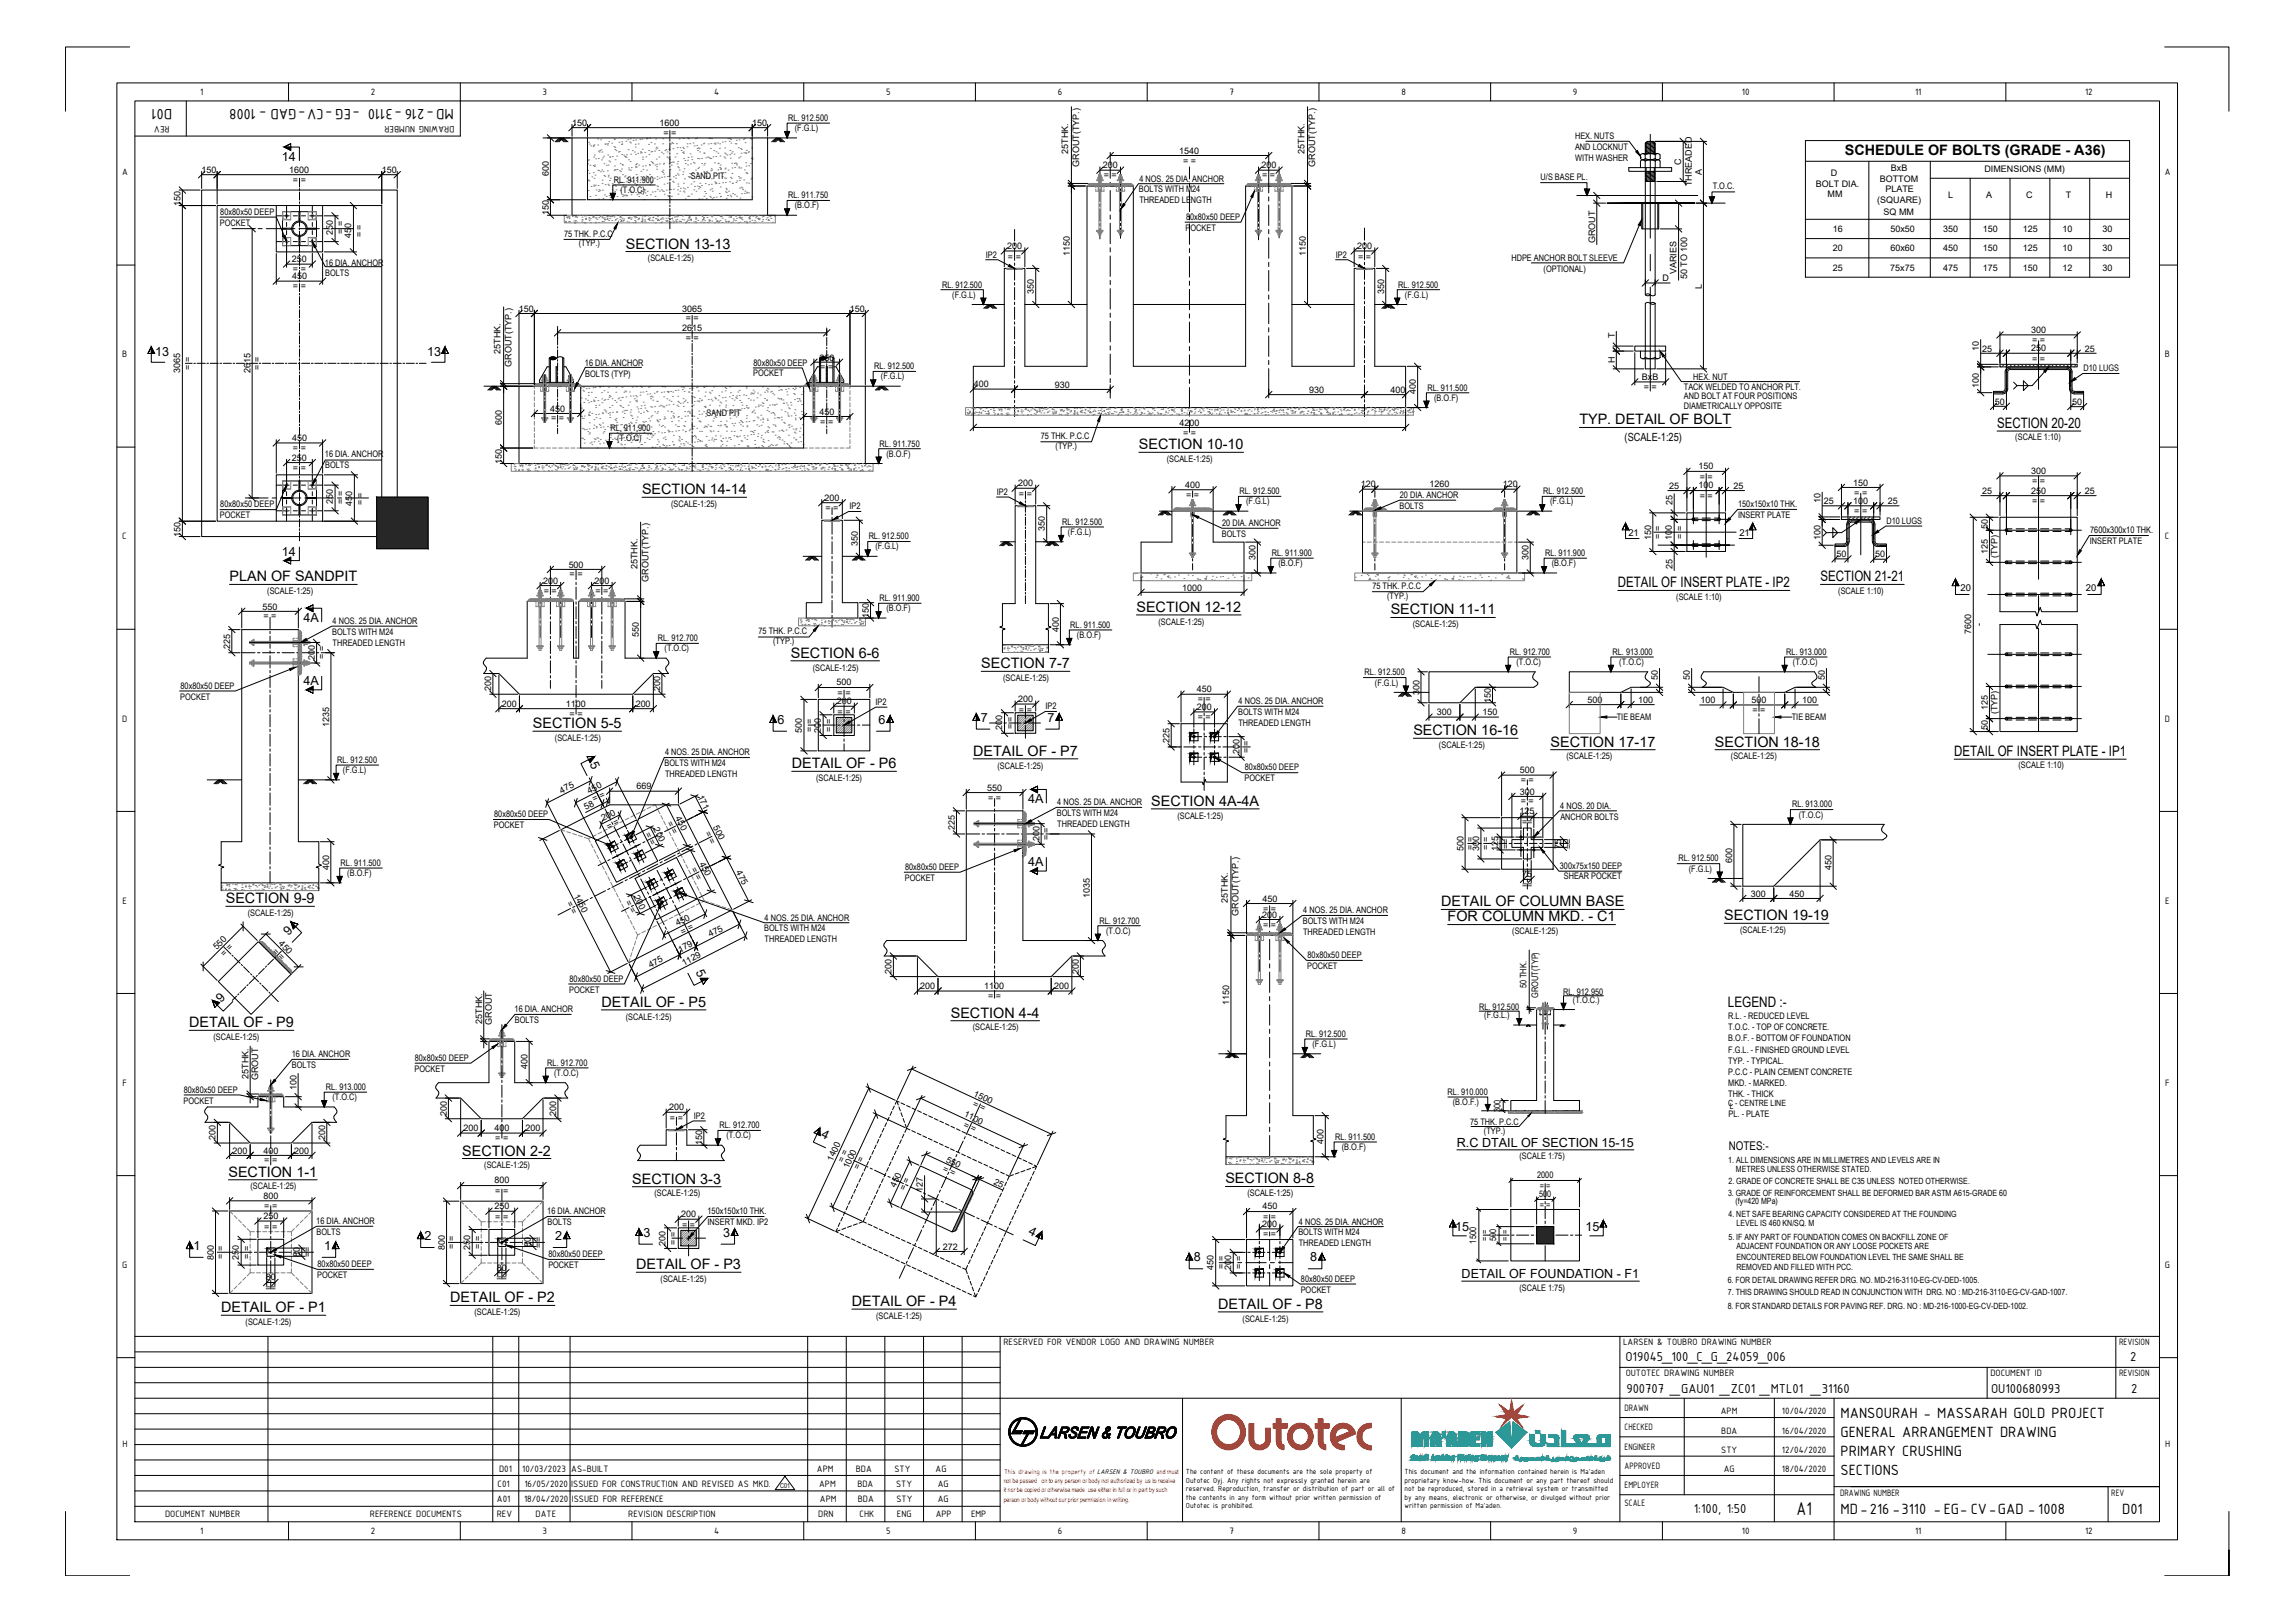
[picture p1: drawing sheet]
<svg xmlns="http://www.w3.org/2000/svg" width="841mm" height="594mm" viewBox="0 0 841 594" stroke-linecap="round" stroke-linejoin="round" font-family="sans-serif">
<defs><g id="words">
<text font-size="7.3" x="658.4" y="554.8">A1</text>
<g font-size="5.9">
<text x="63.1" y="39.8" transform="rotate(-180 63.1 39.8)">D01</text>
<text x="166.3" y="39.8" transform="rotate(-180 166.3 39.8)">MD-216 -3110 -EG -CV-GAD - 1008</text>
<text x="674.5" y="519.2">MANSOURAH - MASSARAH GOLD PROJECT</text>
<text x="674.5" y="526.3">GENERAL ARRANGEMENT DRAWING</text>
<text x="674.5" y="533.3">PRIMARY CRUSHING</text>
<text x="674.5" y="540.4">SECTIONS</text>
<text x="674.5" y="554.5">MD-216 -3110 -EG- CV-GAD - 1008</text>
<text x="777.7" y="554.5">D01</text>
</g>
<g font-size="5.3">
<text x="676.1" y="56.8">SCHEDULE OF BOLTS (GRADE - A36)</text>
<text x="229.3" y="91">SECTION 13-13</text>
<text x="578.8" y="155.4">TYP. DETAIL OF BOLT</text>
<text x="731.8" y="156.8">SECTION 20-20</text>
<text x="417.4" y="164.6">SECTION 10-10</text>
<text x="235.3" y="181">SECTION 14-14</text>
<text x="84.1" y="213">PLAN OF SANDPIT</text>
<text x="592.9" y="215.2">DETAIL OF INSERT PLATE - IP2</text>
<text x="667.1" y="213">SECTION 21-21</text>
<text x="416.5" y="224.1">SECTION 12-12</text>
<text x="509.6" y="225.1">SECTION 11-11</text>
<text x="289.8" y="240.9">SECTION 6-6</text>
<text x="359.6" y="244.7">SECTION 7-7</text>
<text x="195.3" y="266.7">SECTION 5-5</text>
<text x="517.9" y="269.3">SECTION 16-16</text>
<text x="568.2" y="273.4">SECTION 17-17</text>
<text x="628.5" y="273.4">SECTION 18-18</text>
<text x="290.1" y="281.4">DETAIL OF - P6</text>
<text x="356.6" y="276.8">DETAIL OF - P7</text>
<text x="716.1" y="277">DETAIL OF INSERT PLATE - IP1</text>
<text x="421.9" y="295.1">SECTION 4A-4A</text>
<text x="82.7" y="330.8">SECTION 9-9</text>
<text x="528.1" y="332">DETAIL OF COLUMN BASE</text>
<text x="530.5" y="337.5">FOR COLUMN MKD. - C1</text>
<text x="631.9" y="337.1">SECTION 19-19</text>
<text x="220.4" y="368.8">DETAIL OF - P5</text>
<text x="633.2" y="368.8">LEGEND :-</text>
<text x="69.3" y="376.3">DETAIL OF - P9</text>
<text x="348.4" y="372.7">SECTION 4-4</text>
<text x="169.4" y="423.2">SECTION 2-2</text>
<text x="83.7" y="431">SECTION 1-1</text>
<text x="231.7" y="433.5">SECTION 3-3</text>
<text x="449.1" y="433.5">SECTION 8-8</text>
<text x="233.2" y="464.8">DETAIL OF - P3</text>
<text x="165" y="477">DETAIL OF - P2</text>
<text x="312.2" y="478.4">DETAIL OF - P4</text>
<text x="446.4" y="479.4">DETAIL OF - P8</text>
<text x="81.1" y="480.6">DETAIL OF - P1</text>
</g>
<g font-size="5.1">
<text x="595.7" y="498.4">O19045_100_C_G_24059_006</text>
<text x="780.7" y="498.4">2</text>
<text x="596" y="510.2">900707 _GAU01 _ZC01 _MTL01 _31160</text>
<text x="729.6" y="510.2">OU100680993</text>
<text x="781" y="510.2">2</text>
<text x="620.7" y="554.1">1:100, 1:50</text>
</g>
<g font-size="4.6">
<text x="103.3" y="58.9">14</text>
<text x="56.9" y="130.4">13</text>
<text x="156.5" y="130.4">13</text>
<text x="103.3" y="203.6">14</text>
<text x="111.2" y="227.8">4A</text>
<text x="111.2" y="250.9">4A</text>
<text x="285" y="265.1">6</text>
<text x="322" y="265.1">6</text>
<text x="359.4" y="264.3">7</text>
<text x="383.9" y="264.3">7</text>
<text x="216" y="279.9" transform="rotate(63 216 279.9)">5</text>
<text x="376.8" y="294.2">4A</text>
<text x="376.8" y="317.3">4A</text>
<text x="105.7" y="342.7" transform="rotate(-45 105.7 342.7)">9</text>
<text x="254.8" y="355.9" transform="rotate(63 254.8 355.9)">5</text>
<text x="81.1" y="367.3" transform="rotate(-46 81.1 367.3)">9</text>
<text x="300.7" y="416.6" transform="rotate(25 300.7 416.6)">4</text>
<text x="533.9" y="420.2">R.C DTAIL OF SECTION 15-15</text>
<text x="155.5" y="454.3">2</text>
<text x="203.5" y="454.3">2</text>
<text x="235.8" y="453">3</text>
<text x="265" y="453">3</text>
<text x="376.7" y="452" transform="rotate(25 376.7 452)">4</text>
<text x="533.3" y="450.7">15</text>
<text x="581" y="450.7">15</text>
<text x="70.9" y="457.8">1</text>
<text x="118.8" y="457.8">1</text>
<text x="437.5" y="462">8</text>
<text x="480.2" y="462">8</text>
<text x="535.6" y="468.3">DETAIL OF FOUNDATION - F1</text>
</g>
<text font-size="4.4" x="633.5" y="421.4">NOTES:-</text>
<text font-size="4.1" x="595.4" y="161.5">(SCALE-1:25)</text>
<g font-size="3.7">
<text x="73.4" y="34.8">1</text>
<text x="135.9" y="34.8">2</text>
<text x="198.8" y="34.7">3</text>
<text x="261.7" y="34.8">4</text>
<text x="324.7" y="34.7">5</text>
<text x="387.7" y="34.8">6</text>
<text x="450.6" y="34.8">7</text>
<text x="513.5" y="34.8">8</text>
<text x="576.4" y="34.7">9</text>
<text x="638.3" y="34.8">10</text>
<text x="701.8" y="34.8">11</text>
<text x="764.1" y="34.8">12</text>
<text x="62.1" y="46.3" transform="rotate(-180 62.1 46.3)">REV</text>
<text x="166.5" y="46.3" transform="rotate(-180 166.5 46.3)">DRAWING NUMBER</text>
<text x="44.7" y="64.2">A</text>
<text x="793.3" y="64.2">A</text>
<text x="44.8" y="130.9">B</text>
<text x="793.4" y="130.9">B</text>
<text x="44.8" y="197.6">C</text>
<text x="793.4" y="197.6">C</text>
<text x="44.7" y="264.3">D</text>
<text x="793.3" y="264.3">D</text>
<text x="44.9" y="331">E</text>
<text x="793.4" y="331">E</text>
<text x="44.9" y="397.7">F</text>
<text x="793.5" y="397.7">F</text>
<text x="44.8" y="464.4">G</text>
<text x="793.4" y="464.4">G</text>
<text x="367.7" y="492.8">RESERVED FOR VENDOR LOGO AND DRAWING NUMBER</text>
<text x="594.8" y="492.8">LARSEN &amp; TOUBRO DRAWING NUMBER</text>
<text x="776.5" y="492.8">REVISION</text>
<text x="595.7" y="504.1">OUTOTEC DRAWING NUMBER</text>
<text x="729.4" y="504.1">DOCUMENT ID</text>
<text x="776.5" y="504.1">REVISION</text>
<text x="595.3" y="516.8">DRAWN</text>
<text x="630.6" y="518">APM</text>
<text x="653" y="518">10/04/2020</text>
<text x="595.3" y="523.9">CHECKED</text>
<text x="630.8" y="525.1">BDA</text>
<text x="653" y="525.1">16/04/2020</text>
<text x="44.9" y="530.1">H</text>
<text x="595.3" y="531">ENGINEER</text>
<text x="630.8" y="532.1">STY</text>
<text x="653" y="532.1">12/04/2020</text>
<text x="793.4" y="530.1">H</text>
<text x="182.9" y="539">D01</text>
<text x="191.4" y="539">10/03/2023</text>
<text x="209.4" y="539">AS-BUILT</text>
<text x="299.4" y="539">APM</text>
<text x="313.6" y="539">BDA</text>
<text x="327.8" y="539">STY</text>
<text x="342.8" y="539">AG</text>
<text x="595.3" y="538">APPROVED</text>
<text x="631.7" y="539.2">AG</text>
<text x="653" y="539.2">18/04/2020</text>
<text x="182.3" y="544.6">C01</text>
<text x="192.2" y="544.6">16/05/2020</text>
<text x="209.4" y="544.6">ISSUED FOR CONSTRUCTION AND REVISED AS MKD.</text>
<text x="300.2" y="544.6">APM</text>
<text x="314.2" y="544.6">BDA</text>
<text x="328.4" y="544.6">STY</text>
<text x="343.7" y="544.6">AG</text>
<text x="595.3" y="545.1">EMPLOYER</text>
<text x="182.1" y="550.3">A01</text>
<text x="192.1" y="550.3">18/04/2020</text>
<text x="209.5" y="550.3">ISSUED FOR REFERENCE</text>
<text x="300.5" y="550.3">APM</text>
<text x="314.4" y="550.3">BDA</text>
<text x="328.5" y="550.3">STY</text>
<text x="343.6" y="550.3">AG</text>
<text x="595.3" y="551.6">SCALE</text>
<text x="674.3" y="548">DRAWING NUMBER</text>
<text x="773.7" y="548">REV</text>
<text x="60.5" y="555.7">DOCUMENT NUMBER</text>
<text x="135.6" y="555.7">REFERENCE DOCUMENTS</text>
<text x="182" y="555.7">REV</text>
<text x="196.3" y="555.7">DATE</text>
<text x="230.2" y="555.7">REVISION DESCRIPTION</text>
<text x="299.9" y="555.7">DRN</text>
<text x="315" y="555.7">CHK</text>
<text x="328.7" y="555.7">ENG</text>
<text x="342.9" y="555.7">APP</text>
<text x="355.8" y="555.7">EMP</text>
<text x="73.4" y="561.7">1</text>
<text x="135.9" y="561.8">2</text>
<text x="198.8" y="561.7">3</text>
<text x="261.7" y="561.7">4</text>
<text x="324.7" y="561.7">5</text>
<text x="387.7" y="561.8">6</text>
<text x="450.6" y="561.7">7</text>
<text x="513.5" y="561.7">8</text>
<text x="576.4" y="561.9">9</text>
<text x="638.3" y="561.7">10</text>
<text x="701.8" y="561.7">11</text>
<text x="764.1" y="561.8">12</text>
</g>
<g font-size="3.5">
<text x="596.7" y="196.1">21</text>
<text x="637.4" y="196.1">21</text>
<text x="718.4" y="216.6">20</text>
<text x="764.4" y="216.6">20</text>
</g>
<g font-size="3.3">
<text x="209.6" y="46.1">150</text>
<text x="241.7" y="46.1">1600</text>
<text x="275.6" y="46.1">150</text>
<text x="288.8" y="44.3">RL. 912.500</text>
<text x="243.1" y="49.7">= =</text>
<text x="291.3" y="48">(F.G.L)</text>
<text x="577.2" y="50.8">HEX. NUTS</text>
<text x="391.5" y="56.3" transform="rotate(-90 391.5 56.3)">25THK.</text>
<text x="432.1" y="56.4">1540</text>
<text x="433.5" y="59.9">= =</text>
<text x="478" y="56.3" transform="rotate(-90 478 56.3)">25THK.</text>
<text x="577.2" y="55.1">AND LOCKNUT</text>
<text x="577.2" y="59.1">WITH WASHER</text>
<text x="73.9" y="63.3">150</text>
<text x="106" y="63.3">1600</text>
<text x="139.9" y="63.3">150</text>
<text x="201.1" y="64.6" transform="rotate(-90 201.1 64.6)">600</text>
<text x="253.1" y="65.5">SAND PIT</text>
<text x="395.5" y="61" transform="rotate(-90 395.5 61)">GROUT(TYP.)</text>
<text x="404.1" y="61.7">200</text>
<text x="404.5" y="65.2">= =</text>
<text x="462.3" y="61.7">200</text>
<text x="462.6" y="65.2">= =</text>
<text x="482" y="61" transform="rotate(-90 482 61)">GROUT(TYP.)</text>
<text x="564.6" y="65.8">U/S BASE PL.</text>
<text x="616.1" y="60.3" transform="rotate(-90 616.1 60.3)">C</text>
<text x="623.6" y="64.2" transform="rotate(-90 623.6 64.2)">A</text>
<text x="671" y="64.5">D</text>
<text x="692.9" y="62.6">BxB</text>
<text x="727.2" y="63.1">DIMENSIONS (MM)</text>
<text x="107.3" y="66.9">= =</text>
<text x="224.9" y="66.9">RL. 911.900</text>
<text x="227.4" y="70.6">(T.O.C)</text>
<text x="417.4" y="70.5">BOLTS WITH M24</text>
<text x="417.6" y="66.5">4 NOS. 25 DIA. ANCHOR</text>
<text x="620" y="68.1" transform="rotate(-90 620 68.1)">THREADED</text>
<text x="627.7" y="69.1">T.O.C.</text>
<text x="665.4" y="68.4">BOLT DIA.</text>
<text x="688.9" y="66.6">BOTTOM</text>
<text x="691" y="70.5">PLATE</text>
<text x="66.2" y="75.3" transform="rotate(-90 66.2 75.3)">150</text>
<text x="288.8" y="72.6">RL. 911.750</text>
<text x="291.3" y="76.3">(B.O.F)</text>
<text x="417.5" y="74.4">THREADED LENGTH</text>
<text x="669.7" y="72.2">MM</text>
<text x="687.9" y="74.3">(SQUARE)</text>
<text x="713.9" y="72.5">L</text>
<text x="727.9" y="72.5">A</text>
<text x="742.5" y="72.5">C</text>
<text x="757.1" y="72.5">T</text>
<text x="771.7" y="72.5">H</text>
<text x="80.6" y="82.6">POCKET</text>
<text x="80.7" y="78.7">80x80x50 DEEP</text>
<text x="201.1" y="78.8" transform="rotate(-90 201.1 78.8)">150</text>
<text x="434.6" y="80.6">80x80x50 DEEP</text>
<text x="690.2" y="78.7">SQ MM</text>
<text x="122" y="86.1" transform="rotate(-90 122 86.1)">250</text>
<text x="125.9" y="85.8" transform="rotate(-90 125.9 85.8)">= =</text>
<text x="128.7" y="87.3" transform="rotate(-90 128.7 87.3)">450</text>
<text x="132.7" y="87" transform="rotate(-90 132.7 87)">= =</text>
<text x="206.7" y="86.8">75 THK. P.C.C</text>
<text x="434.5" y="84.5">POCKET</text>
<text x="584.5" y="89.2" transform="rotate(-90 584.5 89.2)">GROUT</text>
<text x="671.7" y="85">16</text>
<text x="692.8" y="85">50x50</text>
<text x="712" y="85">350</text>
<text x="726.6" y="85">150</text>
<text x="741.2" y="85">125</text>
<text x="755.8" y="85">10</text>
<text x="770.5" y="85">30</text>
<text x="212.1" y="90.3">(TYP.)</text>
<text x="237.4" y="95.7">(SCALE-1:25)</text>
<text x="361.3" y="94.3">IP2</text>
<text x="369" y="91.2">200</text>
<text x="369.4" y="95.1">= =</text>
<text x="392" y="93.6" transform="rotate(-90 392 93.6)">1150</text>
<text x="478.5" y="93.6" transform="rotate(-90 478.5 93.6)">1150</text>
<text x="489.5" y="94.3">IP2</text>
<text x="497.3" y="91.2">200</text>
<text x="497.7" y="95.1">= =</text>
<text x="553.9" y="95.5">HDPE ANCHOR BOLT SLEEVE</text>
<text x="671.7" y="92.1">20</text>
<text x="692.8" y="92.1">60x60</text>
<text x="712" y="92.1">450</text>
<text x="726.6" y="92.1">150</text>
<text x="741.2" y="92.1">125</text>
<text x="755.8" y="92.1">10</text>
<text x="770.5" y="92.1">30</text>
<text x="107" y="96.1">250</text>
<text x="107.3" y="99.7">= =</text>
<text x="119.1" y="97.3">16 DIA. ANCHOR</text>
<text x="119.2" y="101.2">BOLTS</text>
<text x="565.7" y="99.5">(OPTIONAL)</text>
<text x="614.3" y="100.4" transform="rotate(-90 614.3 100.4)">VARIES</text>
<text x="671.7" y="99.2">25</text>
<text x="692.7" y="99.2">75x75</text>
<text x="712" y="99.2">475</text>
<text x="726.6" y="99.2">175</text>
<text x="741.2" y="99.2">150</text>
<text x="755.8" y="99.2">12</text>
<text x="770.5" y="99.2">30</text>
<text x="107" y="102.3">450</text>
<text x="107.3" y="105.9">= =</text>
<text x="345.2" y="105.3">RL. 912.500</text>
<text x="378.9" y="107.7" transform="rotate(-90 378.9 107.7)">350</text>
<text x="507.2" y="107.7" transform="rotate(-90 507.2 107.7)">350</text>
<text x="512.4" y="105.3">RL. 912.500</text>
<text x="609.2" y="103.1">D</text>
<text x="618.3" y="102.2" transform="rotate(-90 618.3 102.2)">50 TO 100</text>
<text x="623.6" y="105.7" transform="rotate(-90 623.6 105.7)">L</text>
<text x="349" y="109">(F.G.L)</text>
<text x="514.8" y="109">(F.G.L)</text>
<text x="190.1" y="114.2">150</text>
<text x="250" y="114.2">3065</text>
<text x="251.3" y="117.7">= =</text>
<text x="311.4" y="114.2">150</text>
<text x="250" y="121.3">2615</text>
<text x="251.3" y="124.9">= =</text>
<text x="591.7" y="123.9" transform="rotate(-90 591.7 123.9)">T</text>
<text x="744.3" y="122">300</text>
<text x="744.7" y="125.6">= =</text>
<text x="183.4" y="129.6" transform="rotate(-90 183.4 129.6)">25THK.</text>
<text x="725.2" y="128.5" transform="rotate(-90 725.2 128.5)">10</text>
<text x="726.4" y="128.7">25</text>
<text x="744.3" y="128.6">250</text>
<text x="764.1" y="128.7">25</text>
<text x="66.1" y="136.8" transform="rotate(-90 66.1 136.8)">3065</text>
<text x="70" y="135.4" transform="rotate(-90 70 135.4)">= =</text>
<text x="91.8" y="136.7" transform="rotate(-90 91.8 136.7)">2615</text>
<text x="95.4" y="135.4" transform="rotate(-90 95.4 135.4)">= =</text>
<text x="187.4" y="134.3" transform="rotate(-90 187.4 134.3)">GROUT(TYP.)</text>
<text x="214.4" y="134.1">16 DIA. ANCHOR</text>
<text x="276" y="137.9">POCKET</text>
<text x="276.1" y="134">80x80x50 DEEP</text>
<text x="300.3" y="132.1">250</text>
<text x="300.6" y="135.6">= =</text>
<text x="320.4" y="135.3">RL. 912.500</text>
<text x="591.7" y="133" transform="rotate(-90 591.7 133)">H</text>
<text x="744.7" y="132.6">= =</text>
<text x="763.5" y="135.9">D10 LUGS</text>
<text x="214.5" y="138.1">BOLTS (TYP)</text>
<text x="322.8" y="139">(F.G.L)</text>
<text x="356.9" y="141.9">400</text>
<text x="386.6" y="142">930</text>
<text x="479.7" y="143.9">930</text>
<text x="509.6" y="143.9">400</text>
<text x="523.1" y="143.1">RL. 911.500</text>
<text x="601.7" y="139.3">BxB</text>
<text x="602.3" y="142.8">= =</text>
<text x="617.1" y="142.8">TACK WELDED TO ANCHOR PLT.</text>
<text x="620.5" y="139.1">HEX. NUT</text>
<text x="725.2" y="142" transform="rotate(-90 725.2 142)">100</text>
<text x="518.9" y="144.4" transform="rotate(-90 518.9 144.4)">400</text>
<text x="525.6" y="146.7">(B.O.F)</text>
<text x="617.1" y="146.2">AND BOLT AT FOUR POSITIONS</text>
<text x="617.1" y="149.8">DIAMETRICALLY OPPOSITE</text>
<text x="731.1" y="148.2">50</text>
<text x="759.4" y="148.3">50</text>
<text x="183.9" y="155.5" transform="rotate(-90 183.9 155.5)">600</text>
<text x="201.6" y="150.8">450</text>
<text x="202" y="154.4">= =</text>
<text x="258.9" y="152.3">SAND PIT</text>
<text x="300.3" y="151.9">450</text>
<text x="300.6" y="155.5">= =</text>
<text x="432.3" y="155.9">4200</text>
<text x="107" y="161.6">450</text>
<text x="223.7" y="157.9">RL. 911.900</text>
<text x="226.2" y="161.6">(T.O.C)</text>
<text x="381.4" y="160.9">75 THK. P.C.C</text>
<text x="433.5" y="159.5">= =</text>
<text x="738.5" y="161.2">(SCALE 1:10)</text>
<text x="107.3" y="165.2">= =</text>
<text x="119.1" y="167.3">16 DIA. ANCHOR</text>
<text x="322.4" y="163.5">RL. 911.750</text>
<text x="324.8" y="167.2">(B.O.F)</text>
<text x="386.8" y="164.4">(TYP.)</text>
<text x="107" y="168.8">250</text>
<text x="107.3" y="172.4">= =</text>
<text x="119.2" y="171.3">BOLTS</text>
<text x="183.9" y="169.8" transform="rotate(-90 183.9 169.8)">150</text>
<text x="427.6" y="169.2">(SCALE-1:25)</text>
<text x="622.4" y="171.9">150</text>
<text x="744.3" y="173.5">300</text>
<text x="373.1" y="178.1">200</text>
<text x="434.3" y="178.7">400</text>
<text x="498.7" y="178.5">120</text>
<text x="523.8" y="178.5">1260</text>
<text x="550.8" y="178.5">120</text>
<text x="611.7" y="179">25</text>
<text x="622.4" y="178.9">100</text>
<text x="622.9" y="175.8">= =</text>
<text x="635.2" y="179">25</text>
<text x="679.1" y="177.9">150</text>
<text x="744.7" y="177.4">= =</text>
<text x="80.7" y="185.8">80x80x50 DEEP</text>
<text x="122" y="184.8" transform="rotate(-90 122 184.8)">250</text>
<text x="125.9" y="184.4" transform="rotate(-90 125.9 184.4)">= =</text>
<text x="129.1" y="185.4" transform="rotate(-90 129.1 185.4)">450</text>
<text x="133" y="185.1" transform="rotate(-90 133 185.1)">= =</text>
<text x="245.9" y="185.7">(SCALE-1:25)</text>
<text x="302.2" y="183.4">200</text>
<text x="365.3" y="181.2">IP2</text>
<text x="373.4" y="182">= =</text>
<text x="434.6" y="182.3">= =</text>
<text x="454.2" y="181">RL. 912.500</text>
<text x="456.7" y="184.7">(F.G.L)</text>
<text x="513" y="182.4">20 DIA. ANCHOR</text>
<text x="565.5" y="181">RL. 912.500</text>
<text x="568" y="184.7">(F.G.L)</text>
<text x="612.9" y="185" transform="rotate(-90 612.9 185)">25</text>
<text x="622.9" y="182.8">= =</text>
<text x="636.9" y="185.7">150x150x10 THK.</text>
<text x="667.1" y="184.4" transform="rotate(-90 667.1 184.4)">10</text>
<text x="668.3" y="184.6">25</text>
<text x="679.1" y="184.5">100</text>
<text x="679.5" y="181.5">= =</text>
<text x="691.8" y="184.6">25</text>
<text x="726.4" y="180.9">25</text>
<text x="744.3" y="180.8">250</text>
<text x="744.7" y="184.7">= =</text>
<text x="764.1" y="180.9">25</text>
<text x="80.6" y="189.8">POCKET</text>
<text x="302.5" y="187.3">= =</text>
<text x="311.3" y="186.5">IP2</text>
<text x="512.9" y="186.4">BOLTS</text>
<text x="636.9" y="189.7">INSERT PLATE</text>
<text x="679.5" y="188.4">= =</text>
<text x="691.3" y="191.8">D10 LUGS</text>
<text x="66.2" y="196.6" transform="rotate(-90 66.2 196.6)">150</text>
<text x="318.3" y="197.5">RL. 912.500</text>
<text x="382.9" y="194.6" transform="rotate(-90 382.9 194.6)">350</text>
<text x="389.2" y="192.2">RL. 912.500</text>
<text x="391.4" y="195.9">(F.G.L)</text>
<text x="447.7" y="196.7">BOLTS</text>
<text x="447.9" y="192.7">20 DIA. ANCHOR</text>
<text x="605.1" y="197.8" transform="rotate(-90 605.1 197.8)">150</text>
<text x="608.6" y="197.3" transform="rotate(-90 608.6 197.3)">= =</text>
<text x="612.7" y="197.8" transform="rotate(-90 612.7 197.8)">100</text>
<text x="616.7" y="197.3" transform="rotate(-90 616.7 197.3)">= =</text>
<text x="667.1" y="197.8" transform="rotate(-90 667.1 197.8)">100</text>
<text x="728.4" y="193.6" transform="rotate(-90 728.4 193.6)">50</text>
<text x="766" y="195.3">7600x300x10 THK.</text>
<text x="314.3" y="199.9" transform="rotate(-90 314.3 199.9)">350</text>
<text x="320.8" y="201.2">(F.G.L)</text>
<text x="466" y="203.6">RL. 911.900</text>
<text x="566.2" y="203.6">RL. 911.900</text>
<text x="728.4" y="202.9" transform="rotate(-90 728.4 202.9)">125</text>
<text x="765.8" y="199.2">INSERT PLATE</text>
<text x="208.4" y="207.9">500</text>
<text x="233.6" y="208.4" transform="rotate(-90 233.6 208.4)">25THK.</text>
<text x="460.1" y="205" transform="rotate(-90 460.1 205)">300</text>
<text x="468.5" y="207.4">(B.O.F)</text>
<text x="560.1" y="205" transform="rotate(-90 560.1 205)">300</text>
<text x="568.6" y="207.4">(B.O.F)</text>
<text x="612.9" y="208.5" transform="rotate(-90 612.9 208.5)">25</text>
<text x="673" y="204.1">50</text>
<text x="687.1" y="204.2">50</text>
<text x="732" y="204.4" transform="rotate(-90 732 204.4)">(TYP)</text>
<text x="199" y="213.8">200</text>
<text x="208.7" y="211.5">= =</text>
<text x="217.8" y="213.8">200</text>
<text x="237.6" y="213.1" transform="rotate(-90 237.6 213.1)">GROUT(TYP.)</text>
<text x="502.9" y="215.8">75 THK. P.C.C</text>
<text x="97.9" y="217.6">(SCALE-1:25)</text>
<text x="199.3" y="217.4">= =</text>
<text x="218.2" y="217.4">= =</text>
<text x="322.3" y="220.2">RL. 911.900</text>
<text x="433.3" y="216.3">1000</text>
<text x="508.3" y="219.3">(TYP.)</text>
<text x="614.3" y="219.6">(SCALE 1:10)</text>
<text x="673.6" y="217.4">(SCALE 1:10)</text>
<text x="96.2" y="223.3">550</text>
<text x="96.6" y="226.8">= =</text>
<text x="318.4" y="226.4" transform="rotate(-90 318.4 226.4)">150</text>
<text x="324.8" y="223.9">(B.O.F)</text>
<text x="121.7" y="232.5">BOLTS WITH M24</text>
<text x="121.9" y="228.5">4 NOS. 25 DIA. ANCHOR</text>
<text x="234.1" y="233.4" transform="rotate(-90 234.1 233.4)">550</text>
<text x="277.9" y="232.4">75 THK. P.C.C</text>
<text x="388" y="231.3" transform="rotate(-90 388 231.3)">400</text>
<text x="392.2" y="230">RL. 911.500</text>
<text x="394.7" y="233.7">(B.O.F)</text>
<text x="424.5" y="228.8">(SCALE-1:25)</text>
<text x="517.7" y="229.7">(SCALE-1:25)</text>
<text x="722.4" y="232.4" transform="rotate(-90 722.4 232.4)">7600</text>
<text x="726.3" y="229.2" transform="rotate(-90 726.3 229.2)">-</text>
<text x="84.4" y="237.5" transform="rotate(-90 84.4 237.5)">225</text>
<text x="121.9" y="236.5">THREADED LENGTH</text>
<text x="241.1" y="234.8">RL. 912.700</text>
<text x="243.5" y="238.5">(T.O.C)</text>
<text x="283.3" y="235.9">(TYP.)</text>
<text x="553.3" y="239.8">RL. 912.700</text>
<text x="590.9" y="239.8">RL. 913.000</text>
<text x="654.6" y="239.8">RL. 913.000</text>
<text x="115.4" y="241.8" transform="rotate(-90 115.4 241.8)">200</text>
<text x="119" y="241.4" transform="rotate(-90 119 241.4)">= =</text>
<text x="297.8" y="245.6">(SCALE-1:25)</text>
<text x="555.7" y="243.6">(T.O.C)</text>
<text x="593.4" y="243.6">(T.O.C)</text>
<text x="657" y="243.6">(T.O.C)</text>
<text x="306.6" y="251.1">500</text>
<text x="367.6" y="249.4">(SCALE-1:25)</text>
<text x="500.1" y="247.4">RL. 912.500</text>
<text x="503.8" y="251.1">(F.G.L)</text>
<text x="607.5" y="248.9" transform="rotate(-90 607.5 248.9)">50</text>
<text x="619.3" y="248.9" transform="rotate(-90 619.3 248.9)">50</text>
<text x="668.7" y="248.9" transform="rotate(-90 668.7 248.9)">50</text>
<text x="66" y="256.3">POCKET</text>
<text x="66.2" y="252.3">80x80x50 DEEP</text>
<text x="180" y="253.2" transform="rotate(-90 180 253.2)">200</text>
<text x="241.9" y="253.2" transform="rotate(-90 241.9 253.2)">200</text>
<text x="306.6" y="257.9">200</text>
<text x="306.9" y="255">= =</text>
<text x="373.1" y="257.1">200</text>
<text x="438.6" y="253.6">450</text>
<text x="438.9" y="257.2">= =</text>
<text x="453.9" y="257.9">4 NOS. 25 DIA. ANCHOR</text>
<text x="520.1" y="254.5" transform="rotate(-90 520.1 254.5)">300</text>
<text x="546.3" y="257.4" transform="rotate(-90 546.3 257.4)">150</text>
<text x="581.8" y="257.4">500</text>
<text x="600.3" y="257.4">100</text>
<text x="623.1" y="257.6">100</text>
<text x="641.9" y="257.6">500</text>
<text x="660.4" y="257.6">100</text>
<text x="183.9" y="258.9">200</text>
<text x="207.4" y="258.9">1100</text>
<text x="208.7" y="262.5">= =</text>
<text x="232.9" y="258.9">200</text>
<text x="306.9" y="261.8">= =</text>
<text x="320.8" y="258.2">IP2</text>
<text x="373.4" y="261">= =</text>
<text x="383.1" y="259.8">IP2</text>
<text x="438.6" y="260.1">200</text>
<text x="438.9" y="263.7">= =</text>
<text x="453.7" y="261.8">BOLTS WITH M24</text>
<text x="526.6" y="262.1">300</text>
<text x="543.2" y="262.1">150</text>
<text x="592.5" y="263.9">TIE BEAM</text>
<text x="642.2" y="261.1">= =</text>
<text x="656.6" y="263.9">TIE BEAM</text>
<text x="728.4" y="260.2" transform="rotate(-90 728.4 260.2)">125</text>
<text x="732" y="261.7" transform="rotate(-90 732 261.7)">(TYP)</text>
<text x="120.6" y="266.1" transform="rotate(-90 120.6 266.1)">1235</text>
<text x="293.9" y="268.3" transform="rotate(-90 293.9 268.3)">500</text>
<text x="297.8" y="268" transform="rotate(-90 297.8 268)">= =</text>
<text x="300.8" y="268.3" transform="rotate(-90 300.8 268.3)">200</text>
<text x="304.8" y="268" transform="rotate(-90 304.8 268)">= =</text>
<text x="367.3" y="267.5" transform="rotate(-90 367.3 267.5)">200</text>
<text x="371.2" y="267.2" transform="rotate(-90 371.2 267.2)">= =</text>
<text x="453.8" y="265.8">THREADED LENGTH</text>
<text x="728.4" y="267.4" transform="rotate(-90 728.4 267.4)">50</text>
<text x="203.4" y="271.4">(SCALE-1:25)</text>
<text x="428.6" y="272" transform="rotate(-90 428.6 272)">225</text>
<text x="457.8" y="275.9" transform="rotate(-90 457.8 275.9)">= =</text>
<text x="527.3" y="274">(SCALE-1:25)</text>
<text x="123.5" y="279.5">RL. 912.500</text>
<text x="243.6" y="280.7">BOLTS WITH M24</text>
<text x="243.7" y="276.7">4 NOS. 25 DIA. ANCHOR</text>
<text x="365.5" y="281.5">(SCALE-1:25)</text>
<text x="454.2" y="276.3" transform="rotate(-90 454.2 276.3)">200</text>
<text x="574.1" y="278.1">(SCALE-1:25)</text>
<text x="634.3" y="278.1">(SCALE-1:25)</text>
<text x="739.7" y="281.4">(SCALE 1:10)</text>
<text x="125.7" y="283.1">(F.G.L)</text>
<text x="243.7" y="284.7">THREADED LENGTH</text>
<text x="299.1" y="286.1">(SCALE-1:25)</text>
<text x="456.1" y="286.1">POCKET</text>
<text x="456.2" y="282.2">80x80x50 DEEP</text>
<text x="557" y="283.3">500</text>
<text x="557.3" y="286.9">= =</text>
<text x="205.8" y="290.7" transform="rotate(-27 205.8 290.7)">475</text>
<text x="215.9" y="290.8" transform="rotate(-27 215.9 290.8)">450</text>
<text x="217.8" y="293.8" transform="rotate(-27 217.8 293.8)">= =</text>
<text x="233.3" y="289.2">669</text>
<text x="255.6" y="291.9" transform="rotate(63 255.6 291.9)">171</text>
<text x="361.8" y="289.7">550</text>
<text x="362.1" y="293.2">= =</text>
<text x="557" y="291.1">300</text>
<text x="181.1" y="299.4">80x80x50 DEEP</text>
<text x="214.7" y="296.8" transform="rotate(-27 214.7 296.8)">58</text>
<text x="247.4" y="299.6" transform="rotate(63 247.4 299.6)">450</text>
<text x="387.3" y="298.9">BOLTS WITH M24</text>
<text x="387.5" y="294.9">4 NOS. 25 DIA. ANCHOR</text>
<text x="431.4" y="299.8">(SCALE-1:25)</text>
<text x="556.8" y="298.2">125</text>
<text x="557.3" y="294.7">= =</text>
<text x="571.8" y="296.2">4 NOS. 20 DIA.</text>
<text x="656.7" y="295.8">RL. 913.000</text>
<text x="659.2" y="299.4">(T.O.C)</text>
<text x="181" y="303.3">POCKET</text>
<text x="221" y="300.9" transform="rotate(-27 221 300.9)">200</text>
<text x="223" y="303.9" transform="rotate(-27 223 303.9)">= =</text>
<text x="236.3" y="305.6" transform="rotate(63 236.3 305.6)">= =</text>
<text x="239.4" y="303.7" transform="rotate(63 239.4 303.7)">200</text>
<text x="244.4" y="301.5" transform="rotate(63 244.4 301.5)">= =</text>
<text x="258.3" y="305" transform="rotate(63 258.3 305)">= =</text>
<text x="261.3" y="303" transform="rotate(63 261.3 303)">500</text>
<text x="349.9" y="303.9" transform="rotate(-90 349.9 303.9)">225</text>
<text x="387.4" y="302.9">THREADED LENGTH</text>
<text x="557.8" y="302.1">==</text>
<text x="571.8" y="300.2">ANCHOR BOLTS</text>
<text x="380.9" y="308.2" transform="rotate(-90 380.9 308.2)">200</text>
<text x="384.5" y="307.8" transform="rotate(-90 384.5 307.8)">= =</text>
<text x="536.3" y="311.7" transform="rotate(-90 536.3 311.7)">500</text>
<text x="539.8" y="311.3" transform="rotate(-90 539.8 311.3)">= =</text>
<text x="542.1" y="311.7" transform="rotate(-90 542.1 311.7)">300</text>
<text x="545.6" y="311.3" transform="rotate(-90 545.6 311.3)">= =</text>
<text x="549" y="311.8" transform="rotate(-90 549 311.8)">125</text>
<text x="552.9" y="310.9" transform="rotate(-90 552.9 310.9)">==</text>
<text x="572.1" y="310.8" transform="rotate(-90 572.1 310.8)">75</text>
<text x="576.1" y="310.9" transform="rotate(-90 576.1 310.9)">==</text>
<text x="124.8" y="317.1">RL. 911.500</text>
<text x="256.2" y="316.3" transform="rotate(63 256.2 316.3)">450</text>
<text x="615.1" y="315.5">RL. 912.500</text>
<text x="634.8" y="316" transform="rotate(-90 634.8 316)">600</text>
<text x="120.6" y="318.5" transform="rotate(-90 120.6 318.5)">400</text>
<text x="127.3" y="320.9">(B.O.F)</text>
<text x="253.2" y="318.2" transform="rotate(63 253.2 318.2)">= =</text>
<text x="269.6" y="319.5" transform="rotate(62 269.6 319.5)">475</text>
<text x="331.6" y="322.6">POCKET</text>
<text x="331.7" y="318.7">80x80x50 DEEP</text>
<text x="557.9" y="321.3">75</text>
<text x="571.6" y="318.2">300x75x150 DEEP</text>
<text x="573.1" y="322">SHEAR POCKET</text>
<text x="618.9" y="319.2">(F.G.L)</text>
<text x="671.2" y="318.8" transform="rotate(-90 671.2 318.8)">450</text>
<text x="210.2" y="328" transform="rotate(63 210.2 328)">1450</text>
<text x="232.1" y="328.5" transform="rotate(63 232.1 328.5)">200</text>
<text x="399.4" y="328.7" transform="rotate(-90 399.4 328.7)">1035</text>
<text x="557.8" y="325.2">==</text>
<text x="641.6" y="328.4">300</text>
<text x="655.8" y="328.4">450</text>
<text x="90.8" y="335.5">(SCALE-1:25)</text>
<text x="207.6" y="330.8" transform="rotate(63 207.6 330.8)">= =</text>
<text x="229.1" y="330.5" transform="rotate(63 229.1 330.5)">= =</text>
<text x="449.9" y="330.7" transform="rotate(-90 449.9 330.7)">25THK.</text>
<text x="453.9" y="335.4" transform="rotate(-90 453.9 335.4)">GROUT(TYP.)</text>
<text x="462.6" y="330.3">450</text>
<text x="462.9" y="333.9">= =</text>
<text x="477.6" y="334.5">4 NOS. 25 DIA. ANCHOR</text>
<text x="248.2" y="339.3" transform="rotate(-27 248.2 339.3)">450</text>
<text x="280" y="341.1">BOLTS WITH M24</text>
<text x="280.2" y="337.2">4 NOS. 25 DIA. ANCHOR</text>
<text x="402.9" y="338.3">RL. 912.700</text>
<text x="405.4" y="342">(T.O.C)</text>
<text x="462.6" y="336.1">200</text>
<text x="462.9" y="339.7">= =</text>
<text x="477.4" y="338.5">BOLTS WITH M24</text>
<text x="637.7" y="341.7">(SCALE-1:25)</text>
<text x="102" y="345.8" transform="rotate(45 102 345.8)">450</text>
<text x="250.1" y="342.3" transform="rotate(-27 250.1 342.3)">= =</text>
<text x="260.3" y="343.3" transform="rotate(-27 260.3 343.3)">475</text>
<text x="280.2" y="345.1">THREADED LENGTH</text>
<text x="477.5" y="342.5">THREADED LENGTH</text>
<text x="554.2" y="342.2">(SCALE-1:25)</text>
<text x="79.4" y="348.1" transform="rotate(-45 79.4 348.1)">550</text>
<text x="82.2" y="350.4" transform="rotate(-45 82.2 350.4)">= =</text>
<text x="99.6" y="348.5" transform="rotate(45 99.6 348.5)">= =</text>
<text x="249.2" y="348.9" transform="rotate(-27 249.2 348.9)">179</text>
<text x="250.6" y="353.8" transform="rotate(-27 250.6 353.8)">1129</text>
<text x="479.2" y="351">80x80x50 DEEP</text>
<text x="208.7" y="359.6">80x80x50 DEEP</text>
<text x="238.3" y="354.5" transform="rotate(-27 238.3 354.5)">475</text>
<text x="326.8" y="356.6" transform="rotate(-90 326.8 356.6)">200</text>
<text x="395.3" y="356.6" transform="rotate(-90 395.3 356.6)">200</text>
<text x="479" y="354.9">POCKET</text>
<text x="208.6" y="363.6">POCKET</text>
<text x="337.3" y="362.3">200</text>
<text x="360.7" y="362.3">1100</text>
<text x="362.1" y="365.9">= =</text>
<text x="386.3" y="362.3">200</text>
<text x="559.4" y="362" transform="rotate(-90 559.4 362)">50 THK.</text>
<text x="563.7" y="365.5" transform="rotate(-90 563.7 365.5)">GROUT(TYP)</text>
<text x="572.8" y="364.3">RL. 912.950</text>
<text x="188.6" y="370.8">16 DIA. ANCHOR</text>
<text x="450.5" y="368.1" transform="rotate(-90 450.5 368.1)">1150</text>
<text x="542" y="369.9">RL. 912.500</text>
<text x="576.4" y="367.3">(T.O.C.)</text>
<text x="176.6" y="374.9" transform="rotate(-90 176.6 374.9)">25THK.</text>
<text x="180.3" y="375.4" transform="rotate(-90 180.3 375.4)">GROUT</text>
<text x="188.7" y="374.7">BOLTS</text>
<text x="229.3" y="373.4">(SCALE-1:25)</text>
<text x="356.5" y="377.4">(SCALE-1:25)</text>
<text x="543.9" y="372.9">(F.G.L.)</text>
<text x="633.3" y="377.3">T.O.C. - TOP OF CONCRETE.</text>
<text x="633.3" y="373.1">R.L. - REDUCED LEVEL</text>
<text x="78.2" y="380.9">(SCALE-1:25)</text>
<text x="478.5" y="379.8">RL. 912.500</text>
<text x="481" y="383.5">(F.G.L)</text>
<text x="633.3" y="381.4">B.O.F. - BOTTOM OF FOUNDATION</text>
<text x="106.9" y="387.2">16 DIA. ANCHOR</text>
<text x="152" y="388.6">80x80x50 DEEP</text>
<text x="633.3" y="389.7">TYP. - TYPICAL.</text>
<text x="633.3" y="385.5">F.G.L. - FINISHED GROUND LEVEL</text>
<text x="91" y="395.1" transform="rotate(-90 91 395.1)">25THK.</text>
<text x="94.6" y="395.6" transform="rotate(-90 94.6 395.6)">GROUT</text>
<text x="107" y="391.2">BOLTS</text>
<text x="151.9" y="392.6">POCKET</text>
<text x="193.3" y="391.7" transform="rotate(-90 193.3 391.7)">400</text>
<text x="200.6" y="390.3">RL. 912.700</text>
<text x="203.1" y="394">(T.O.C)</text>
<text x="633.3" y="393.6">P.C.C - PLAIN CEMENT CONCRETE</text>
<text x="67.3" y="400.2">80x80x50 DEEP</text>
<text x="108.6" y="399.1" transform="rotate(-90 108.6 399.1)">100</text>
<text x="119.4" y="399.2">RL. 913.000</text>
<text x="356.6" y="401.3" transform="rotate(25 356.6 401.3)">1500</text>
<text x="530.5" y="401">RL. 910.000</text>
<text x="633.3" y="397.9">MKD. - MARKED.</text>
<text x="633.3" y="401.8">THK. - THICK</text>
<text x="67.3" y="404.2">POCKET</text>
<text x="121.9" y="402.9">(T.O.C)</text>
<text x="245.2" y="406.6">200</text>
<text x="356.3" y="405.1" transform="rotate(25 356.3 405.1)">= =</text>
<text x="532.4" y="404.6">(B.O.F.)</text>
<text x="549.9" y="407.2" transform="rotate(-90 549.9 407.2)">300</text>
<text x="163.7" y="408.7" transform="rotate(-90 163.7 408.7)">200</text>
<text x="203.8" y="408.7" transform="rotate(-90 203.8 408.7)">200</text>
<text x="245.5" y="410.5">= =</text>
<text x="254.2" y="409.8">IP2</text>
<text x="263.7" y="413.2">RL. 912.700</text>
<text x="352.8" y="412.7" transform="rotate(25 352.8 412.7)">= =</text>
<text x="353" y="408.9" transform="rotate(25 353 408.9)">1100</text>
<text x="538.8" y="411.9">75 THK. P.C.C</text>
<text x="633.5" y="409.3">PL. - PLATE</text>
<text x="79" y="417.6" transform="rotate(-90 79 417.6)">200</text>
<text x="119.2" y="417.6" transform="rotate(-90 119.2 417.6)">200</text>
<text x="169.9" y="414.4">200</text>
<text x="181.2" y="414.4">400</text>
<text x="181.5" y="418">= =</text>
<text x="192.5" y="414.4">200</text>
<text x="257.3" y="419.5" transform="rotate(-90 257.3 419.5)">150</text>
<text x="266.2" y="416.9">(T.O.C)</text>
<text x="485" y="418.9" transform="rotate(-90 485 418.9)">400</text>
<text x="489.3" y="417.5">RL. 911.500</text>
<text x="543.8" y="415.3">(TYP.)</text>
<text x="85.2" y="422.5">200</text>
<text x="96.5" y="422.5">400</text>
<text x="107.9" y="422.5">200</text>
<text x="305.1" y="425.5" transform="rotate(-65 305.1 425.5)">1400</text>
<text x="308.9" y="425.8" transform="rotate(-65 308.9 425.8)">= =</text>
<text x="346.4" y="425.4" transform="rotate(25 346.4 425.4)">550</text>
<text x="491.7" y="421.2">(B.O.F)</text>
<text x="556.8" y="424.7">(SCALE 1:75)</text>
<text x="96.8" y="426.1">= =</text>
<text x="177.4" y="427.9">(SCALE-1:25)</text>
<text x="310.9" y="428.3" transform="rotate(-65 310.9 428.3)">1000</text>
<text x="314.8" y="428.6" transform="rotate(-65 314.8 428.6)">= =</text>
<text x="345.3" y="428.8" transform="rotate(25 345.3 428.8)">= =</text>
<text x="563.3" y="431.4">2000</text>
<text x="91.8" y="435.7">(SCALE-1:25)</text>
<text x="181.2" y="433.5">800</text>
<text x="181.5" y="437.4">= =</text>
<text x="328.2" y="435.1" transform="rotate(-65 328.2 435.1)">450</text>
<text x="331.5" y="436.3" transform="rotate(-65 331.5 436.3)">= =</text>
<text x="338.2" y="436.5" transform="rotate(-90 338.2 436.5)">127</text>
<text x="363.9" y="433.5" transform="rotate(25 363.9 433.5)">25</text>
<text x="564.3" y="435.7">= =</text>
<text x="96.5" y="439.1">800</text>
<text x="96.8" y="442.9">= =</text>
<text x="181.2" y="442.8">250</text>
<text x="239.8" y="438.2">(SCALE-1:25)</text>
<text x="457.1" y="438.1">(SCALE-1:25)</text>
<text x="462.6" y="442.9">450</text>
<text x="564" y="438.3">500</text>
<text x="564.3" y="442.6">= =</text>
<text x="96.5" y="446.5">250</text>
<text x="115.9" y="448.4">16 DIA. ANCHOR</text>
<text x="181.5" y="446.8">= =</text>
<text x="200.6" y="444.8">16 DIA. ANCHOR</text>
<text x="200.7" y="448.7">BOLTS</text>
<text x="249.6" y="445.8">200</text>
<text x="250" y="449.7">= =</text>
<text x="259.3" y="444.8">150x150x10 THK.</text>
<text x="259.3" y="448.7">INSERT MKD. IP2</text>
<text x="462.6" y="449.3">200</text>
<text x="462.9" y="446.9">= =</text>
<text x="476" y="448.5">4 NOS. 25 DIA. ANCHOR</text>
<text x="96.8" y="450.4">= =</text>
<text x="116" y="452.3">BOLTS</text>
<text x="247.8" y="455.9" transform="rotate(-90 247.8 455.9)">= =</text>
<text x="462.9" y="453.2">= =</text>
<text x="475.8" y="452.4">BOLTS WITH M24</text>
<text x="540.9" y="455.5" transform="rotate(-90 540.9 455.5)">1500</text>
<text x="545.2" y="454.4" transform="rotate(-90 545.2 454.4)">= =</text>
<text x="548.3" y="454.6" transform="rotate(-90 548.3 454.6)">500</text>
<text x="552.6" y="454.4" transform="rotate(-90 552.6 454.4)">= =</text>
<text x="78.3" y="461.4" transform="rotate(-90 78.3 461.4)">800</text>
<text x="81.9" y="461" transform="rotate(-90 81.9 461)">= =</text>
<text x="87.6" y="461.4" transform="rotate(-90 87.6 461.4)">250</text>
<text x="91.5" y="461" transform="rotate(-90 91.5 461)">= =</text>
<text x="109.8" y="460.5" transform="rotate(-90 109.8 460.5)">80</text>
<text x="113.8" y="460.6" transform="rotate(-90 113.8 460.6)">==</text>
<text x="163" y="457.8" transform="rotate(-90 163 457.8)">800</text>
<text x="166.6" y="457.4" transform="rotate(-90 166.6 457.4)">= =</text>
<text x="172.2" y="457.8" transform="rotate(-90 172.2 457.8)">250</text>
<text x="176.2" y="457.4" transform="rotate(-90 176.2 457.4)">= =</text>
<text x="194.5" y="456.8" transform="rotate(-90 194.5 456.8)">80</text>
<text x="198.4" y="457" transform="rotate(-90 198.4 457)">==</text>
<text x="201" y="460.5">80x80x50 DEEP</text>
<text x="243.9" y="456.2" transform="rotate(-90 243.9 456.2)">200</text>
<text x="345.5" y="457.8">272</text>
<text x="475.9" y="456.4">THREADED LENGTH</text>
<text x="116.4" y="464.1">80x80x50 DEEP</text>
<text x="182.1" y="465.3">80</text>
<text x="200.9" y="464.5">POCKET</text>
<text x="444.7" y="465.2" transform="rotate(-90 444.7 465.2)">450</text>
<text x="448.6" y="464.9" transform="rotate(-90 448.6 464.9)">= =</text>
<text x="451.1" y="465.2" transform="rotate(-90 451.1 465.2)">200</text>
<text x="455.1" y="464.9" transform="rotate(-90 455.1 464.9)">= =</text>
<text x="97.3" y="472.9">==</text>
<text x="97.4" y="468.9">80</text>
<text x="116.2" y="468.1">POCKET</text>
<text x="182" y="469.3">==</text>
<text x="242.1" y="469.5">(SCALE-1:25)</text>
<text x="476.7" y="473.4">POCKET</text>
<text x="476.7" y="469.5">80x80x50 DEEP</text>
<text x="556.8" y="472.8">(SCALE 1:75)</text>
<text x="90" y="485.3">(SCALE-1:25)</text>
<text x="173.9" y="481.7">(SCALE-1:25)</text>
<text x="321.1" y="483">(SCALE-1:25)</text>
<text x="455.4" y="484.1">(SCALE-1:25)</text>
</g>
<g font-size="3.1">
<text x="633.3" y="405.1">C - CENTRE LINE</text>
<text x="633.3" y="426">1. ALL DIMENSIONS ARE IN MILLIMETRES AND LEVELS ARE IN</text>
<text x="636.1" y="429.3">METRES UNLESS OTHERWISE STATED.</text>
<text x="633.3" y="437.9">3. GRADE OF REINFORCEMENT SHALL BE DEFORMED BAR ASTM A615-GRADE 60</text>
<text x="633.4" y="433.5">2. GRADE OF CONCRETE SHALL BE C35 UNLESS NOTED OTHERWISE.</text>
<text x="636" y="441">(fy=420 MPa)</text>
<text x="633.4" y="445.6">4. NET SAFE BEARING CAPACITY CONSIDERED AT THE FOUNDING</text>
<text x="636.3" y="448.9">LEVEL IS 460 KN/SQ. M</text>
<text x="633.4" y="454.1">5. IF ANY PART OF FOUNDATION COMES ON BACKFILL ZONE OF</text>
<text x="636.3" y="461.4">ENCOUNTERED BELOW FOUNDATION LEVEL THE SAME SHALL BE</text>
<text x="636.3" y="457.6">ADJACENT FOUNDATION OR ANY LOOSE POCKETS ARE</text>
<text x="636.3" y="465.2">REMOVED AND FILLED WITH PCC.</text>
<text x="633.1" y="469.9">6. FOR DETAIL DRAWING REFER DRG. NO. MD-216-3110-EG-CV-DED-1005.</text>
<text x="633.1" y="479.6">8. FOR STANDARD DETAILS FOR PAVING REF. DRG. NO : MD-216-1000-EG-CV-DED-1002.</text>
<text x="633.2" y="474.4">7. THIS DRAWING SHOULD READ IN CONJUNCTION WITH DRG. NO : MD-216-3110-EG-CV-GAD-1007.</text>
</g>
<text font-size="3" x="634" y="406.1">L</text>
<g font-size="2.9">
<text x="434.6" y="539.9">The content of these documents are the sole property of</text>
<text x="514.7" y="539.9">This document and the information contained herein is Ma'aden</text>
<text x="434.6" y="543.1">Outotec Oyj. Any rights not expressly granted herein are</text>
<text x="514.7" y="543.1">proprietary know-how. This document or any part thereof should</text>
<text x="434.6" y="546.2">reserved. Reproduction, transfer or distribution of part or all of</text>
<text x="434.6" y="549.4">the contents in any form without prior written permission of</text>
<text x="514.7" y="546.2">not be reproduced, stored in a retrieval system or transmitted</text>
<text x="514.7" y="549.4">by any means, electronic or otherwise, or divulged without prior</text>
<text x="434.6" y="552.5">Outotec is prohibited.</text>
<text x="514.7" y="552.5">written permission of Ma'aden.</text>
</g>
<text font-size="2.6" fill="#f00" x="367.9" y="539.7">This drawing is the property of LARSEN &amp; TOUBRO and must</text>
<text font-size="2.5" x="285.9" y="544.9">C01</text>
<g font-size="2.4" fill="#f00">
<text x="367.8" y="543.2">not be passed on to any person or body not authorized by us to receive</text>
<text x="367.8" y="546.5">it nor be copied or otherwise made use either in full or in part by such</text>
<text x="367.8" y="550">person or body without our prior permission in writing.</text>
</g>
</g></defs>
<!-- layer: CI-EXISTING -->
<g fill="#272727" stroke="#272727" stroke-width=".37">
<path d="M99.2 457.1h1.5l-1.5 .3z"/>
<path d="M97.7 457.6h.7l-.3 1.1z"/>
<path d="M183.9 453.5h1.5l-1.5 .3z"/>
<path d="M182.4 454h.6l-.2 1.1z"/>
<path d="M230.6 305.3l1.3-.7-.9 .7z"/>
<path d="M229.3 306.2h.6l.3 1z"/>
<path d="M229.9 307.3h.3l.4 1.4z"/>
<path d="M223.8 308.7l1.4-.7-.9 .7z"/>
<path d="M222.6 309.6h.6l.3 1z"/>
<path d="M223.2 310.7h.3l.4 1.4z"/>
<path d="M227.3 315.4l1.3-.6-.9 .6z"/>
<path d="M226 316.3h.7l.2 1z"/>
<path d="M226.6 317.5h.4l.3 1.3z"/>
<path d="M234 312l1.3-.7-.8 .7z"/>
<path d="M232.7 312.9h.7l.2 1z"/>
<path d="M233.3 314h.4l.3 1.4z"/>
<path d="M245.1 319l1.4-.6-.9 .6z"/>
<path d="M243.9 319.9h.6l.3 1z"/>
<path d="M244.5 321.1h.3l.4 1.3z"/>
<path d="M238.4 322.5l1.4-.7-.9 .7z"/>
<path d="M237.1 323.3h.7l.3 1z"/>
<path d="M237.8 324.5h.3l.3 1.4z"/>
<path d="M241.8 329.2l1.4-.7-.9 .7z"/>
<path d="M240.6 330h.6l.3 1.1z"/>
<path d="M241.2 331.2h.3l.4 1.3z"/>
<path d="M248.6 325.8l1.3-.8-.9 .8z"/>
<path d="M247.3 326.6h.6l.3 1z"/>
<path d="M247.9 327.8h.3l.4 1.3z"/>
<path d="M469 457.2h1.6l-1.3 .3z"/>
<path d="M461.5 457.2h1.5l-1.5 .3z"/>
<path d="M460 457.7h.6l-.2 1z"/>
<path d="M461.5 464.7h1.5l-1.5 .3z"/>
<path d="M469 464.7h1.6l-1.6 .3z"/>
<path d="M467.6 465.2h.5l-.2 1z"/>
<path d="M445.1 268.3h1.5l-1.5 .3z"/>
<path d="M443.6 268.8h.5l-.2 1z"/>
<path d="M437.5 268.3h1.5l-1.5 .3z"/>
<path d="M436 268.8h.6l-.2 1z"/>
<path d="M437.5 275.9h1.5z"/>
<path d="M436 276.3h.6l-.2 1z"/>
<path d="M445.1 275.9h1.5l-1.5 .3z"/>
<path d="M97.7 457.1l1.5 .3v-.3zM97.7 457.1l1.5 .3h-1.5z"/>
<path d="M97.7 457.4l.7 .2 .8-.2zM97.7 457.4l.7 .2h-.7z"/>
<path d="M97.7 457.6v1.1h.4zM97.7 458.7h.4l-.4 1.4z"/>
<path d="M182.4 453.5l1.5 .3v-.3zM182.4 453.5l1.5 .3h-1.5z"/>
<path d="M182.4 453.8h1.5zM182.4 453.8l.6 .2z"/>
<path d="M182.4 454v1.1h.4zM182.4 455.1h.4l-.4 1.4z"/>
<path d="M230.6 305.3l.1 .3 .3-.3zM230 305.6l.6-.3 .1 .3z"/>
<path d="M230 305.6l.2 .4 .5-.4zM229.2 306l.8-.4 .2 .4z"/>
<path d="M229.2 306h1zM229.2 306l.7 .2z"/>
<path d="M229.3 306.2l.5 1h.4zM229.8 307.2h.4zM229.9 307.3h.3z"/>
<path d="M223.8 308.7l.2 .3 .3-.3zM223.3 309l.5-.3 .2 .3z"/>
<path d="M223.3 309l.2 .4 .5-.4zM222.5 309.4l.8-.4 .2 .4z"/>
<path d="M222.5 309.4h1zM222.5 309.4l.7 .2z"/>
<path d="M222.6 309.6l.5 1h.4zM223.1 310.6h.4zM223.2 310.7h.3z"/>
<path d="M227.3 315.4l.1 .3 .3-.3zM226.7 315.7l.6-.3 .1 .3z"/>
<path d="M226.7 315.7l.2 .4 .5-.4zM225.9 316.1l.8-.4 .2 .4z"/>
<path d="M225.9 316.1h1zM225.9 316.1l.8 .2z"/>
<path d="M226 316.3l.6 1h.3zM226.6 317.3h.3zM226.6 317.5h.4z"/>
<path d="M234 312l.1 .3 .4-.3zM233.5 312.3l.5-.3 .1 .3z"/>
<path d="M233.5 312.3l.1 .4 .5-.4zM232.6 312.7l.9-.4 .1 .4z"/>
<path d="M232.6 312.7h1zM232.6 312.7l.8 .2z"/>
<path d="M232.7 312.9l.5 1h.4zM233.2 313.9h.4zM233.3 314l.3-.1z"/>
<path d="M245.1 319l.2 .3 .3-.3zM244.6 319.3l.5-.3 .2 .3z"/>
<path d="M244.6 319.3l.2 .4 .5-.4zM243.8 319.7l.8-.4 .2 .4z"/>
<path d="M243.8 319.7h1zM243.8 319.7l.7 .2z"/>
<path d="M243.9 319.9l.5 1h.4zM244.4 320.9h.4zM244.5 321.1l.3-.2z"/>
<path d="M238.4 322.5l.1 .2 .4-.2zM237.9 322.7l.5-.2 .1 .2z"/>
<path d="M237.9 322.7l.1 .4 .5-.4zM237.1 323.1l.8-.4 .1 .4z"/>
<path d="M237.1 323.1h.9zM237.1 323.1l.7 .2z"/>
<path d="M237.1 323.3l.6 1h.4zM237.7 324.3h.4zM237.8 324.5l.3-.2z"/>
<path d="M241.8 329.2l.2 .3 .3-.3zM241.3 329.5l.5-.3 .2 .3z"/>
<path d="M241.3 329.5l.2 .4 .5-.4zM240.5 329.9l.8-.4 .2 .4z"/>
<path d="M240.5 329.9h1zM240.5 329.9l.7 .1z"/>
<path d="M240.6 330l.5 1.1h.4zM241.1 331.1h.4zM241.2 331.2h.3z"/>
<path d="M248.6 325.8l.1 .2 .3-.2zM248 326l.6-.2 .1 .2z"/>
<path d="M248 326l.2 .4 .5-.4zM247.2 326.4l.8-.4 .2 .4z"/>
<path d="M247.2 326.4h1zM247.2 326.4l.7 .2z"/>
<path d="M247.3 326.6l.5 1h.4zM247.8 327.6h.4zM247.9 327.8l.3-.2z"/>
<path d="M469 457.2l.3 .3zM469 457.5h.3z"/>
<path d="M467.6 457.2l1.4 .3v-.3zM467.6 457.2l1.4 .3h-1.4z"/>
<path d="M467.6 457.5h1.4zM467.6 457.5l.5 .2z"/>
<path d="M467.6 457.7l.3 1 .2-1zM467.6 457.7l.3 1h-.3zM467.6 458.7v1.5l.3-1.5z"/>
<path d="M460 457.2l1.5 .3v-.3zM460 457.2l1.5 .3h-1.5z"/>
<path d="M460 457.5h1.5zM460 457.5l.6 .2z"/>
<path d="M460 457.7v1h.4zM460 458.7h.4l-.4 1.5z"/>
<path d="M460 464.7l1.5 .3v-.3zM460 464.7l1.5 .3h-1.5z"/>
<path d="M460 465h1.5zM460 465l.6 .2z"/>
<path d="M460 465.2l.4 1 .2-1zM460 465.2l.4 1h-.4zM460 466.2v1.6l.4-1.6z"/>
<path d="M467.6 464.7l1.4 .3v-.3zM467.6 464.7l1.4 .3h-1.4z"/>
<path d="M467.6 465h1.4zM467.6 465l.5 .2z"/>
<path d="M467.6 465.2v1h.3zM467.6 466.2h.3l-.3 1.6z"/>
<path d="M443.6 268.3l1.5 .3v-.3zM443.6 268.3l1.5 .3h-1.5z"/>
<path d="M443.6 268.6l.5 .2 1-.2zM443.6 268.6l.5 .2h-.5z"/>
<path d="M443.6 268.8v1h.3zM443.6 269.8h.3l-.3 1.5z"/>
<path d="M436 268.3l1.5 .3v-.3zM436 268.3l1.5 .3h-1.5z"/>
<path d="M436 268.6l.6 .2 .9-.2zM436 268.6l.6 .2h-.6z"/>
<path d="M436 268.8v1h.4zM436 269.8h.4l-.4 1.5z"/>
<path d="M437.5 275.9l.6 .1zM437.5 276h.6z"/>
<path d="M436 275.9l1.5 .3v-.3zM436 275.9l1.5 .3h-1.5z"/>
<path d="M436 276.2h1.5zM436 276.2l.6 .1z"/>
<path d="M436 276.3v1h.4zM436 277.3h.4l-.4 1.6z"/>
<path d="M443.6 275.9l1.5 .3v-.3zM443.6 275.9l1.5 .3h-1.5z"/>
<path d="M443.6 276.2h1.5zM443.6 276.2l.5 .1z"/>
<path d="M443.6 276.3l.3 1 .2-1zM443.6 276.3l.3 1h-.3zM443.6 277.3v1.6l.3-1.6z"/>
</g>
<!-- layer: CI-NEWLINES -->
<g fill="none" stroke="#000" stroke-width=".37">
<path d="M209.6 50.5h5.7v22.7h60.4v-22.7h5.6v28.3h-71.7zM602 56.3h5.4M602 58.6h5.4M602.9 56.7v1.4M602.9 59v49M602.9 59a1.04 1.04 0 0 0-1.7 0v2.4M602.9 56.7a1.04 1.04 0 0 0-1.7 0v1.4a1.04 1.04 0 0 0 1.7-.1M602.9 59l1.8-.5 1.9 .5M602.9 56.7l1.8-.5 1.9 .5M602.9 58l1.8 .5 1.9-.5M602.9 56.3v-3.8l.7-.7h2.3l.6 .7v3.8M606.5 59a1.08 1.08 0 0 1 1.8 0l.1 2.4"/>
<path d="M606.5 56.7a1.08 1.08 0 0 1 1.8 0l.1 1.4a1.1 1.1 0 0 1-1.9-.1M606.6 59v49a1.25 1.25 0 0 1-1.8 0M606.6 56.7v1.4M101.2 75.3h-21.6v115.6h21.6M101.2 75.3h17v17h-17zM118.2 75.3h21.7v106.8M398.3 68.1h17M456.5 68.1h16.9M596.9 61.4h15.7v1.4h-15.7zM601.6 74.4v9.4h6.3v-9.4M602.9 66.5h3.6M368 98.3h7.6v35.9h22.7v-66.1h17v66.1h41.2v-66.1h16.9v66.1h22.9v-35.9h7.5v35.9h11.3v15.1h-158.4v-15.1h11.3z"/>
<path d="M603 108a1.25 1.25 0 0 0 1.7 0M603 108a1.25 1.25 0 0 1 1.7 0M604.7 111.1a1.25 1.25 0 0 0-1.7 0l-.1 19.9M604.8 111.1a1.25 1.25 0 0 0 1.8 0M604.8 111.1a1.25 1.25 0 0 1 1.8 0M606.5 111.1l.1 19.9M599.1 126.8h11.3v1.8h-11.3zM601.2 128.6v2.3a1.04 1.04 0 0 0 1.7 0M602 131.4h5.4M602.9 130.9l1.8 .5 1.9-.5M602.9 131.4v3.7h3.6v-3.7M608.4 128.6l-.1 2.3a1.08 1.08 0 0 1-1.8 0"/>
<path d="M190.2 141.4h22.6v22.7h81.7v-22.7h22.6v28.4h-126.9zM101.2 173.9h17v17h-17zM118.2 190.9h19.8M138 182.1h18.9v18.9h-18.9zM145.6 182.1v-112.5h-71.7v126.9h64.1M301.1 190.6h7.6v30.1h5.7v5.7h-18.9v-5.7h5.6zM429.5 187.2h15.1v11.4h11.3v11.3h-37.7v-11.3h11.3zM499.3 187.2h56.6v22.7h-56.6zM367.4 221.1h4.6v-35.9h7.5v35.9h4.7M367.4 236.1h16.8M177.2 246.7h5.6l7.6 7.6h41.5l7.5-7.6h5.6M178.2 241.1h15v-20.8h17v20.8h1.9v-20.8h17v20.8h15"/>
<path d="M299.9 256.2h18.9v18.8h-18.9zM562.6 246.1h-39v11.3h11.4l5.6-5.7h21.5M603.8 246.1h-28.7v7.5h18.9l3.7-1.9h5.6M623.8 251.7h7.6l3.8 1.9h18.8l3.8-1.9h7.6M624.3 246.1h40.6M305.5 261.8h7.6v7.6h-7.6zM306.5 262.8h5.7v5.6h-5.7zM372 261h7.5v7.6h-7.5zM372.9 262h5.7v5.6h-5.7zM439 268.3h-3v3l.6-2.5 2.4-.5v3h-3M439 275.9h-3v3l.6-2.6 2.4-.4v3h-3M446.6 268.3h-3v3l.5-2.5 2.5-.5v3h-3"/>
<path d="M446.6 275.9h-3v3l.5-2.6 2.5-.4v3h-3M432.8 286.4v-21.3h17v21.3M550.3 299.5h18.9v18.9h-18.9zM81.1 308.3h7.5v-77.7h20.7v77.7h7.5M205.5 303.9l17.9-9.1h25.2l19.7 38.5-37.9 19.3zM218.2 308l15.1-7.7 7.7 15.1-15.1 7.7zM225.2 308l-2.7 1.4 1.4 2.7-.7-2.5 2-1.6 1.4 2.7-2.7 1.4M228.6 314.8l-2.7 1.3 1.4 2.7-.6-2.5 1.9-1.5 1.4 2.6-2.7 1.4M231.9 304.6l-2.7 1.4 1.4 2.7-.7-2.5 2-1.6 1.4 2.7-2.7 1.4M235.3 311.3l-2.7 1.4 1.4 2.7-.6-2.5 1.9-1.6 1.4 2.7-2.7 1.4M246.5 318.4l-2.7 1.3 1.4 2.7-.7-2.5 2-1.5 1.3 2.6-2.6 1.4M558.3 303.3h2.8v4.2h4.3v2.9h-4.3v4.2h-2.8v-4.2h-4.3v-2.9h4.3z"/>
<path d="M690.5 301.9h-51.8v22.7h11.3l17-17h23M81.1 323.4h35.7M232.7 321.7l15.2-7.7 7.7 15.2-15.1 7.7zM239.8 321.8l-2.7 1.3 1.3 2.8-.6-2.6 2-1.5 1.3 2.7-2.7 1.4M243.2 328.5l-2.7 1.4 1.4 2.6-.7-2.5 2-1.5 1.3 2.7-2.6 1.3M249.9 325l-2.7 1.4 1.4 2.7-.7-2.5 2-1.6 1.4 2.8-2.7 1.3M80 359.5l14.7-14.6 12 11.9-14.7 14.7zM324 350.2h12.2l7.5 7.5h41.5l7.6-7.5h12.1M324.9 344.5h29.2v-47.5h20.7v47.5h29.3M456.8 342.6h17v66h7.5M456.8 342.6h17M456.8 342.6v66h-7.5"/>
<path d="M563.1 369.8h6.3v33.3h9.4v3.7h-25.1v-3.7h9.4zM564.3 370.9v.8h1M564.3 369.8v.7M565.8 370.9v.8h.9v-.8M565.8 369.8v.7M566.7 369.8v.7M568.1 370.9v.8h-1M568.1 369.8v.7M160.7 396.6h18.5v-15.2h9.4v15.2h18.5M75.1 411.1h9l7.6 7.5h15.1l7.5-7.5h9M76 405.4h18.5v-3.7h9.5v3.7h18.5M159.8 402.2h9l7.5 7.6h15.2l7.5-7.6h9.1"/>
<path d="M234.6 419.5h9.5v-5.7h7.6v5.7h12.8M321.1 419.4l-.7 1.3M322.1 417.3l-.7 1.4M323 415.3l-.6 1.4M323.9 413.3l-.6 1.3M324.9 411.2l-.6 1.4M325.8 409.2l-.6 1.4M326.8 407.1l-.6 1.4M327.7 405.1l-.6 1.4M328.6 403.2l.6 1.5M328.6 403.2l.9 .5M328.6 403.2l-.5 1.2"/>
<path d="M329.3 419.5l-.6 1.3M329.4 405.4l.5 1.4M330.2 407.6l.5 1.4M330.2 404l1.3 .6M330.3 417.5l-.6 1.3M330.9 409.7l.6 1.4M331.2 415.4l-.6 1.4M331.7 411.7l.6 1.6M332.2 404.9l1.4 .6M332.3 413.3l1.1 .5M332.3 413.3l-.7 1.5M334.1 414.1l1.4 .7"/>
<path d="M334.2 405.9l1.4 .6M336.2 415.1l1.3 .6M336.3 406.8l1.3 .6M338.2 416l1.3 .7M338.3 407.8l1.4 .6M340.2 417l1.4 .6M340.3 408.7l1.4 .6M342.3 417.9l1.3 .7M342.4 409.7l1.3 .6M344.3 418.9l1.3 .6M344.4 410.6l1.4 .6M346.3 419.8l1.4 .6"/>
<path d="M346.4 411.5l1.4 .7M348.5 412.5l1.3 .6M350.5 413.4l1.4 .7M352.5 414.4l1.4 .7M354.6 415.3l1.4 .7M356.6 416.3l1.4 .6M358.7 417.3l1.3 .6M360.7 418.2l1.4 .6M362.7 419.2l1.4 .6M168.8 439.9h30.2v30.2h-30.2zM233.7 425.1h31.7M311.6 439.7l-.6 1.4"/>
<path d="M312.5 437.7l-.6 1.4M313.5 435.6l-.6 1.4M314.4 433.6l-.6 1.3M315.4 431.6l-.6 1.3M316.3 429.5l-.6 1.4M317.3 427.5l-.6 1.4M318.2 425.5l-.6 1.3M319.2 423.4l-.7 1.4M319.9 439.9l-.7 1.3M320.2 421.4l-.7 1.4M320.8 437.8l-.6 1.4M321.8 435.8l-.7 1.3"/>
<path d="M322.7 433.8l-.6 1.3M323.7 431.7l-.7 1.4M324.6 429.7l-.6 1.4M325.6 427.6l-.7 1.4M326.5 425.6l-.6 1.3M327.4 423.6l-.6 1.3M328.4 421.5l-.6 1.4M337.3 427l18.8 8.8-7.2 15.4-18.8-8.8zM348.3 420.8l1.4 .6M350.4 421.7l1.3 .6M352.4 422.7l1.4 .6M354.4 423.6l1.4 .6"/>
<path d="M356.1 435.8l.4 1.3-6.3 13.6-1.3 .5M356.5 424.6l1.3 .6M358.5 425.5l1.4 .6M360.6 426.4l1.3 .7M362.6 427.4l1.4 .6M364.6 428.3l1.4 .7M364.8 420.1l1.3 .6M366 439.1l-.6 1.3M366.7 429.3l1.3 .7M366.8 421.1l1.4 .6M367 437l-.7 1.4M367.9 435l-.6 1.3"/>
<path d="M368.7 430.2l1.2 .6-.7 1.5M368.8 422l1.4 .6M368.8 433l-.6 1.3M370.9 422.9l1.3 .7M371.4 430.2l-1.5 .6M372.9 423.9l1.4 .6M373.5 429.5l-1.4 .5M374.3 439.2l-.7 1.4M374.9 424.8l1.4 .7M375.2 437.2l-.6 1.3M375.6 428.7l-1.4 .5M376.2 435.1l-.7 1.4"/>
<path d="M377 425.8l1.3 .6M377.1 433.1l-.6 1.3M377.7 428l-1.4 .5M378.1 431.1l-.7 1.3M379 426.7l.9 .5-.6 1.1M379 429l-.6 1.4M379.9 427.2l-1.5 .5M449.3 423.7h32M84.1 443.5h30.2v30.2h-30.2zM94.5 453.9h9.5v9.5h-9.5zM97.7 457.1h3v3h-3zM179.2 450.3h9.4v9.5h-9.4z"/>
<path d="M182.4 453.5h3v3h-3zM248.6 449.7h7.5v7.6h-7.5zM249.5 450.7h5.7v5.6h-5.7zM306.9 449.9l-.6 1.2 .9 .4M307.8 450.6l-1.5 .5M307.8 447.9l-.6 1.3M307.8 451.8l1.4 .7M308.8 445.8l-.7 1.4M309.7 443.8l-.6 1.3M309.9 452.8l1.4 .6M309.9 449.8l-1.4 .5M310.7 441.8l-.7 1.3"/>
<path d="M311.9 453.7l1.4 .6M312 449l-1.4 .5M314 454.7l1.3 .6M314.1 448.2l-1.4 .5M316 455.6l1.4 .6M316.3 447.4l-1.5 .6M317 446l-.7 1.4 1.2 .6M318 443.9l-.7 1.4M318 456.6l1.4 .6M318.2 448.3l1.3 .6M318.9 441.9l-.6 1.3M320.1 457.5l1.3 .6"/>
<path d="M320.2 449.3l1.3 .6M322.1 458.4l1.4 .7M322.2 450.2l1.4 .6M324.1 459.4l1.4 .7M324.3 451.2l1.3 .6M326.3 452.1l1.3 .6M328.3 453.1l1.4 .6M330.4 454l1.3 .6M332.4 454.9l1.4 .7M334.5 455.9l1.3 .6M336.5 456.8l1.3 .7M338.5 457.8l1.4 .6"/>
<path d="M340.6 458.7l1.3 .7M342.6 459.7l1.3 .6M356.5 459.4l-.6 1.4M357.4 457.4l-.6 1.3M358.4 455.4l-.6 1.3M359.4 453.3l-.7 1.4M360.3 451.3l-.6 1.3M361.3 449.3l-.7 1.3M362.2 447.2l-.6 1.4M363.2 445.2l-.7 1.3M364.1 443.2l-.6 1.3M364.8 459.5l-.7 1.4"/>
<path d="M365.1 441.1l-.7 1.3M365.7 457.5l-.6 1.4M366.7 455.5l-.7 1.3M367.6 453.4l-.6 1.4M368.6 451.4l-.7 1.4M369.5 449.4l-.6 1.3M370.5 447.4l-.6 1.3M371.4 445.3l-.6 1.4M372.3 443.3l-.5 1.3M373.3 441.3l-.6 1.3M456.8 454h17v17h-17zM463 457.2h-3v3l.6-2.5 2.4-.5v3h-3"/>
<path d="M470.6 457.2h-3v3l.5-2.5 2.5-.5v3h-3M553.7 443h25.1v18.8h-25.1zM563.1 449.3h6.3v6.3h-6.3zM326.2 460.3l1.3 .7M328.2 461.3l1.4 .7M330.2 462.3l1.4 .6M332.3 463.2l1.3 .7M334.3 464.2l1.3 .6M336.3 465.1l1.4 .6M338.4 466.1l1.4 .6M340.4 467l1.4 .6M342.5 468l1.3 .6"/>
<path d="M344.5 468.9l1.3 .6M344.6 460.6l1.4 .7M346.5 469.8l1.4 .7M346.7 461.6l1.3 .6M348.6 470.8l1.3 .6M348.7 462.5l1.3 .7M350.6 471.7l1.3 .7M350.7 463.5l1.4 .6M352.6 472.7l1.4 .6M353.9 465l.6 1.5M354.6 463.5l-.7 1.5-1.2-.5M354.7 473.6l1.3 .7"/>
<path d="M354.7 467.2l.5 1.4M355.5 469.3l.5 1.4M355.6 461.4l-.6 1.4M356.3 471.4l.5 1.4M357 473.5l.6 1.5M358.1 473.8l-.5 1.2-.9-.4M359.1 471.8l-.6 1.3M360 469.7l-.6 1.4M361 467.7l-.6 1.4M361.9 465.7l-.6 1.3M362.9 463.6l-.7 1.4M363.8 461.6l-.6 1.3"/>
<path d="M463 464.7h-3v3.1l.6-2.6 2.4-.5v3.1h-3M470.6 464.7h-3v3.1l.5-2.6 2.5-.5v3.1h-3"/>
<circle cx="437.5" cy="277.3" r=".44"/>
<circle cx="437.5" cy="269.8" r=".44"/>
<circle cx="445.1" cy="277.3" r=".44"/>
<circle cx="445.1" cy="269.8" r=".44"/>
<circle cx="224.5" cy="310" r=".44"/>
<circle cx="228" cy="316.8" r=".44"/>
<circle cx="231.3" cy="306.6" r=".44"/>
<circle cx="234.7" cy="313.3" r=".44"/>
<circle cx="557.4" cy="311.3" r=".36"/>
<circle cx="557.4" cy="306.6" r=".36"/>
<circle cx="562.1" cy="306.6" r=".36"/>
<circle cx="562.1" cy="311.3" r=".36"/>
<circle cx="239.1" cy="323.8" r=".44"/>
<circle cx="242.5" cy="330.5" r=".44"/>
<circle cx="245.8" cy="320.4" r=".44"/>
<circle cx="249.3" cy="327.1" r=".44"/>
<circle cx="99.2" cy="458.6" r=".36"/>
<circle cx="183.9" cy="455" r=".36"/>
<circle cx="461.5" cy="458.7" r=".44"/>
<circle cx="469.1" cy="458.7" r=".44"/>
<circle cx="461.5" cy="466.2" r=".44"/>
<circle cx="469.1" cy="466.2" r=".44"/>
</g>
<!-- layer: CI-HID -->
<g fill="none" stroke="#808080" stroke-width=".37">
<path d="M401.6 69.3v.7h.6M401.6 68.1v.7M402.6 70h.9M404.6 69.3v.7h-.6M404.6 68.1v.7M409.1 69.3v.7h.6M409.1 68.1v.7M410.2 70h.8M412.1 69.3v.7h-.6M412.1 68.1v.7M459.7 69.3v.7h.6M459.7 68.1v.7"/>
<path d="M460.7 70h.9M462.7 69.3v.7h-.6M462.7 68.1v.7M467.2 69.3v.7h.7M467.2 68.1v.7M468.3 70h.9M470.2 69.3v.7h-.6M470.2 68.1v.7M195.8 141.4v.9M195.8 143.1v1.4M195.8 145.3v1.5M195.8 147.5v1.5"/>
<path d="M195.8 149.8v1.5M195.8 152v1.5M195.8 154.3v1.5M195.8 156.5v1.5M195.8 158.8v1.5M198.1 142.6v.8h.6M198.1 141.4v.8M199.2 143.4h.9M201.1 142.6v.8h-.6M201.1 141.4v.8M207.5 142.6v.8h.6M207.5 141.4v.8"/>
<path d="M208.6 143.4h.9M210.6 142.6v.8h-.6M210.6 141.4v.8M296.7 142.6v.8h.6M296.7 141.4v.8M297.8 143.4h.9M299.7 142.6v.8h-.5M299.7 141.4v.8M306.2 142.6v.8h.6M306.2 141.4v.8M307.2 143.4h.9M309.2 142.6v.8h-.6"/>
<path d="M309.2 141.4v.8M311.5 141.4v.9M311.5 143.1v1.4M311.5 145.3v1.5M311.5 147.5v1.5M311.5 149.8v1.5M311.5 152v1.5M311.5 154.3v1.5M311.5 156.5v1.5M311.5 158.8v1.5M195.8 163.3v.8h1.4M195.8 161v1.5"/>
<path d="M198 164.1h1.5M200.2 164.1h1.5M202.5 164.1h1.4M204.7 164.1h1.5M207 164.1h1.4M209.2 164.1h1.5M211.4 164.1h1.4M294.5 164.1h1.4M296.6 164.1h1.5M298.9 164.1h1.4M301.1 164.1h1.5M303.3 164.1h1.5"/>
<path d="M305.6 164.1h1.5M307.8 164.1h1.5M311.5 163.3v.8h-1.4M311.5 161v1.5M499.3 198.6h1M501 198.6h1.5M503.3 198.6h1.5M505.5 198.6h1.5M507.8 198.6h1.5M510 198.6h1.5M512.3 198.6h1.4M514.5 198.6h1.5"/>
<path d="M516.7 198.6h1.5M519 198.6h1.5M521.2 198.6h1.5M523.5 198.6h1.5M525.7 198.6h1.5M528 198.6h1.4M530.2 198.6h1.5M532.5 198.6h1.5M534.7 198.6h1.5M536.9 198.6h1.6M539.2 198.6h1.5M541.4 198.6h1.6"/>
<path d="M543.7 198.6h1.5M545.9 198.6h1.5M548.2 198.6h1.5M550.4 198.6h1.5M552.7 198.6h1.5M554.9 198.6h1M107.4 234.8v1M107.4 236.2v.6h.7M108.1 233.8h-.7v.6M108.6 233.8h.7M108.6 236.8h.7M196.4 221.5v.7h.6"/>
<path d="M196.4 220.3v.7M197.5 222.2h.9M199.4 221.5v.7h-.6M199.4 220.3v.7M203.9 221.5v.7h.7M203.9 220.3v.7M205 222.2h.9M207 221.5v.7h-.6M207 220.3v.7M215.3 221.5v.7h.6M215.3 220.3v.7M216.4 222.2h.8"/>
<path d="M218.3 221.5v.7h-.6M218.3 220.3v.7M222.8 221.5v.7h.6M222.8 220.3v.7M223.9 222.2h.9M225.8 221.5v.7h-.6M225.8 220.3v.7M107.4 242.4v.9M107.4 243.7v.7h.7M108.1 241.3h-.7v.6M108.6 241.3h.7M108.6 244.4h.7"/>
<path d="M230.5 299.6l-1.4 .7M232.5 298.6l-1.3 .7M234.5 297.6l-1.3 .7M236.5 296.6l-1.4 .6M238.5 295.5l-1.4 .7M240 294.8l-.8 .4M240.1 294.8l.7 1.3M241.2 296.7l.6 1.3M242.2 298.7l.7 1.3M205.5 303.9l1.5 .5M207.7 304.6l1.5 .5M209.9 305.3l1.4 .5"/>
<path d="M212 306l1.4 .5M214.2 306.7l1.4 .5M216.5 306.8l-.9 .4 .7 1.3M216.6 309.2l.7 1.3M217.7 311.2l.6 1.3M218.5 305.7l-1.3 .7M218.7 313.2l.7 1.3M219.7 315.1l.7 1.4M220.5 304.7l-1.4 .7M220.8 317.2l.6 1.3M221.8 319.2l.6 1.3M222.5 303.7l-1.4 .7"/>
<path d="M224.5 302.7l-1.3 .7M226.5 301.6l-1.3 .8M228.5 300.6l-1.4 .7M243.2 300.7l.7 1.3M244.2 302.7l.7 1.4M245.2 304.7l.7 1.3M246.2 306.7l.7 1.3M247.3 308.7l.6 1.3M248.3 310.7l.7 1.4M249.3 312.7l.7 1.3M250.3 314.7l.7 1.3M251.4 316.7l.6 1.3"/>
<path d="M252.4 318.7l.7 1.3M373 301.2v.9M373 302.6v.6h.7M373 308.8v.9M373 310.1v.6h.7M373.7 300.2h-.7v.6M373.7 307.7h-.7v.6M374.1 307.7h.7M374.1 310.7h.7M374.1 300.2h.7M374.1 303.2h.7M222.8 321.2l.7 1.3"/>
<path d="M223.8 323.1l.7 1.4M224.8 325.2l.7 1.3M225.8 327.2l.7 1.3M226.9 329.2l.6 1.3M227.9 331.1l.6 1.4M228.9 333.2l.7 1.3M229.9 335.2l.7 1.3M231 337.2l.6 1.3M232 339.1l.6 1.4M238.6 340l-1.4 .6M240.6 338.9l-1.4 .7M242.6 337.9l-1.4 .7"/>
<path d="M244.5 336.9l-1.3 .7M246.6 335.9l-1.4 .7M248.6 334.9l-1.4 .6M250.6 333.9l-1.4 .6M252.5 332.8l-1.3 .7M253.4 320.7l.7 1.3M254.4 322.7l.7 1.3M254.5 331.8l-1.3 .7M255.4 324.7l.7 1.3M256.4 326.7l.7 1.3M256.6 330.8l-1.4 .6M257.5 328.7l.6 1.3-.9 .4"/>
<path d="M258.1 330l1.6 .5M260.3 330.7l1.5 .4M262.5 331.4l1.4 .5M264.6 332.1l1.5 .4M266.8 332.8l1.5 .5M230.9 351.1l-.5 1.5M231.5 349l-.4 1.4M232.2 346.8l-.4 1.4M232.9 344.7l-.4 1.4M233 341.2l.7 1.2 .9-.4M233.7 342.4l-.5 1.6M236.5 341l-1.3 .6"/>
<path d="M460 343.8v.7h.6M460 342.6v.7M461.1 344.5h.9M463 343.8v.7h-.6M463 342.6v.7M467.6 343.8v.7h.6M467.6 342.6v.7M468.6 344.5h.9M470.6 343.8v.7h-.6M470.6 342.6v.7M182.4 382.6v.7h.6M182.4 381.4v.8"/>
<path d="M183.5 383.3h.8M185.4 382.6v.7h-.6M185.4 381.4v.8M97.7 402.8v.7h.6M97.7 401.7v.7M98.8 403.5h.9M100.7 402.8v.7h-.6M100.7 401.7v.7M168.8 439.9l1.2 1.2M199 439.9l-1.1 1.2M84.1 443.5l1.2 1.2M85.8 445.2l1.1 1.1"/>
<path d="M87.4 446.8l1.1 1.1M89 448.4l1 1.1M90.6 450l1.1 1.1M91.7 453.4v1.5M91.7 455.6v1.5M91.7 457.9v1.5M93.2 451.1h-1.5v1.5M94 451.1h1.5M96.3 451.1h1.4M98.5 451.1h1.5M100.7 451.1h1.5M103 451.1h1.5"/>
<path d="M105.2 451.1h1.6M106.8 451.1v1.5M106.8 453.4v1.5M106.8 455.6v1.5M106.8 457.9v1.5M107.9 450l-1.1 1.1M109.5 448.4l-1.1 1.1M111.1 446.8l-1.1 1.1M112.7 445.2l-1.1 1.1M114.3 443.5l-1.1 1.2M170.5 441.6l1 1.1M172.1 443.2l1 1.1"/>
<path d="M173.6 444.8l1.1 1M175.2 446.4l1.1 1.1M176.3 449.8v1.5M176.3 452v1.5M176.3 454.3v1.5M176.3 456.5v1.5M176.3 458.8v1.5M177.9 447.5h-1.6v1.5M178.7 447.5h1.5M180.9 447.5h1.5M183.2 447.5h1.4M185.4 447.5h1.5"/>
<path d="M187.6 447.5h1.5M189.9 447.5h1.6M191.5 447.5v1.5M191.5 449.8v1.5M191.5 452v1.5M191.5 454.3v1.5M191.5 456.5v1.5M191.5 458.8v1.5M192.6 446.4l-1.1 1.1M194.2 444.8l-1.1 1M195.8 443.2l-1.1 1.1M197.3 441.6l-1 1.1"/>
<path d="M85.3 472.6l-1.2 1.1M86.9 471l-1.1 1.1M88.5 469.4l-1.1 1.1M90 467.8l-1 1.1M91.7 464.6v1.6h1.5M91.7 460.1v1.6M91.7 462.4v1.5M91.7 466.2l-1.1 1.1M94 466.2h1.5M96.3 466.2h1.4M98.5 466.2h1.5M100.7 466.2h1.5"/>
<path d="M103 466.2h1.5M106.8 464.6v1.6h-1.6M106.8 460.1v1.6M106.8 462.4v1.5M106.8 466.2l1.1 1.1M108.4 467.8l1.1 1.1M110 469.4l1.1 1.1M111.6 471l1.1 1.1M113.2 472.6l1.1 1.1M170 469l-1.2 1.1M171.5 467.4l-1 1.1M173.1 465.8l-1 1.1"/>
<path d="M174.7 464.2l-1.1 1.1M176.3 461v1.6h1.6M176.3 462.6l-1.1 1.1M178.7 462.6h1.5M180.9 462.6h1.5M183.2 462.6h1.4M185.4 462.6h1.5M187.6 462.6h1.5M191.5 461v1.6h-1.6M191.5 462.6l1.1 1.1M193.1 464.2l1.1 1.1M194.7 465.8l1.1 1.1"/>
<path d="M196.3 467.4l1 1.1M197.9 469l1.1 1.1"/>
</g>
<!-- layer: CI-CEN -->
<g fill="none" stroke="#000" stroke-width=".37">
<path d="M245.5 47.8v2.7M245.5 51.1v.6M245.5 52.3v3M245.5 55.9v.6M245.5 57.1v3M109.8 65.3v3.2M109.8 69.1v.6M109.8 70.3v3M109.8 73.9v.6M109.8 75.1v3M109.8 78.7v.6M109.8 79.9v3"/>
<path d="M245.5 60.7v.6M245.5 61.9v3M245.5 65.5v.6M245.5 66.7v3M245.5 70.3v.6M245.5 71.5v3M245.5 75.1v.6M245.5 76.3v3M245.5 79.9v.6M403.1 62.8v3.8M403.1 67.5v.9M403.1 69.3v4.5"/>
<path d="M403.1 74.7v.9M403.1 76.5v4.5M406.9 61.1v4.2M406.9 66.8v1.5M406.9 69.8v7.5M406.9 78.8v1.5M410.6 62.8v3.7M410.6 67.4v.9M410.6 69.2v4.5M410.6 74.6v.9M410.6 76.4v4.5M435.9 61.1v4.4"/>
<path d="M435.9 67.1v1.5M435.9 70v7.5M435.9 79.1v1.4M461.2 62.8v4M461.2 67.7v.9M461.2 69.4v4.5M461.2 74.9v.8M461.2 76.6v4.5M464.9 61.1v9.5M464.9 72.1v1.5M464.9 75.1v7.5M468.7 62.8v3.6"/>
<path d="M468.7 67.3v.9M468.7 69.1v4.5M468.7 74.5v.9M468.7 76.3v4.5M85 83.7h8.1M94.6 83.7h1.5M97.6 83.7h7.5M106.5 83.7h1.6M109.5 83.7h7.5M109.8 83.5v.6M109.8 84.7v3M109.8 88.3v.6"/>
<path d="M109.8 89.5v3M109.8 93.1v.6M109.8 94.2v3.1M109.8 97.8v.6M109.8 99.1v2.9M118.5 83.7h1.5M121.5 83.7h8.1M245.5 81.1v2.7M371.8 84v4.2M371.8 89.1v.9M371.8 90.9v4.5M371.8 96.3v.9"/>
<path d="M371.8 98.1v4.5M403.1 81.9v.9M403.1 83.7v3.8M406.9 81.8v7.5M406.9 90.7v1.6M406.9 93.7v7.5M410.6 81.8v.8M410.6 83.5v3.8M435.9 82v7.5M435.9 91v1.5M435.9 94v7.5M461.2 82v.9"/>
<path d="M461.2 83.8v4M464.9 84.1v1.5M464.9 87.1v7.5M464.9 96.1v1.5M464.9 99.1v7.5M468.7 81.7v.9M468.7 83.5v3.6M500 83.5v4.5M500 88.9v.9M500 90.6v4.5M500 96.1v.9M500 97.8v4.5"/>
<path d="M109.8 102.6v.7M109.8 103.9v2.9M109.8 107.5v.5M109.8 108.6v3M109.8 112.2v.6M109.8 113.4v3M109.8 117v.6M109.8 118.2v3M204.3 119.6v1.9M253.6 115.5v3.7M253.6 119.8v.6M371.8 103.5v.9"/>
<path d="M371.8 105.3v4.5M371.8 110.7v.9M371.8 112.5v4.5M371.8 117.9v.9M371.8 119.6v4.5M406.9 102.7v1.5M406.9 105.7v7.5M406.9 114.7v1.5M406.9 117.7v7.5M435.9 103v1.5M435.9 106v7.5M435.9 114.9v1.6"/>
<path d="M435.9 118v7.4M464.9 108v1.6M464.9 111.1v7.4M500 103.2v1M500 105v4.5M500 110.4v.9M500 112.2v4.5M500 117.6v.9M500 119.4v4.5M67.9 133.1h2.5M71 133.1h.6M72.2 133.1h3"/>
<path d="M75.8 133.1h.6M77 133.1h3M80.6 133.1h.6M81.8 133.1h3M85.4 133.1h.6M86.6 133.1h3M90.2 133.1h.6M91.4 133.1h3M95 133.1h.6M96.2 133.1h3M99.8 133.1h.6M101 133.1h3"/>
<path d="M104.5 133.1h.6M105.7 133.1h3M109.3 133.1h.6M109.8 121.8v.6M109.8 123v3M109.8 126.6v.6M109.8 127.8v3M109.8 131.4v.6M109.8 132.6v3M109.8 136.2v.6M109.8 137.4v3M110.6 133.1h2.9"/>
<path d="M114.1 133.1h.7M115.3 133.1h3M118.9 133.1h.6M120.1 133.1h3M123.7 133.1h.6M124.9 133.1h3M128.5 133.1h.6M129.7 133.1h3M133.3 133.1h.6M134.5 133.1h3M138.1 133.1h.6M139.3 133.1h3"/>
<path d="M142.9 133.1h.6M144.1 133.1h3M147.6 133.1h.7M148.9 133.1h2.9M152.5 133.1h.6M153.7 133.1h2.5M199.6 137.3v3M204.3 122.1v.6M204.3 123.3v3M204.3 126.9v.6M204.3 128.1v3M204.3 131.7v.6"/>
<path d="M204.3 132.9v3M204.3 136.5v.6M204.3 137.7v3M209 137.3v3M253.6 121v3M253.6 124.6v.6M253.6 125.8v3M253.6 129.4v.6M253.6 130.6v3M253.6 134.2v.6M253.6 135.4v3M253.6 139v.6"/>
<path d="M298.3 137.3v3M303 120.1v1.7M303 122.4v.6M303 123.6v3M303 127.2v.6M303 128.4v3M303 132v.6M303 133.2v3M303 136.8v.6M303 138v2.9M307.7 137.3v3M371.8 125.1v.9"/>
<path d="M371.8 126.8v4.5M371.8 132.3v.9M371.8 134v4.5M371.8 139.4v.9M406.9 126.7v1.5M406.9 129.7v7.5M406.9 138.7v1.4M435.9 126.9v1.6M435.9 129.9v7.5M435.9 138.9v1.5M464.9 120v1.6M464.9 123v7.5"/>
<path d="M464.9 132v1.5M464.9 135v9.5M500 124.8v.9M500 126.6v4.5M500 132v.9M500 133.8v4.5M500 139.2v.9M109.8 141v.6M109.8 142.2v3M109.8 145.8v.6M109.8 147v3M109.8 150.6v.5"/>
<path d="M109.8 151.7v3M109.8 155.3v.6M109.8 156.5v3M199.6 140.9v.5M199.6 142.1v2.9M199.6 145.6v.7M199.6 146.9v2.9M199.6 150.5v.6M199.6 151.7v3M204.3 141.3v.6M204.3 142.5v3M204.3 146.1v.6"/>
<path d="M204.3 147.3v3M204.3 150.9v.6M204.3 152.1v3M204.3 155.7v.6M204.3 156.9v1.9M209 140.9v.5M209 142.1v2.9M209 145.6v.7M209 146.9v2.9M209 150.5v.6M209 151.7v3M253.6 140.2v2.9"/>
<path d="M253.6 143.8v.6M253.6 145v3M253.6 148.6v.6M253.6 149.7v3.1M253.6 153.3v.6M253.6 154.5v3M253.6 158.1v.6M253.6 159.3v3M298.3 140.9v.5M298.3 142.1v2.9M298.3 145.6v.7M298.3 146.9v2.9"/>
<path d="M298.3 150.5v.6M298.3 151.7v3M303 141.6v.6M303 142.8v3M303 146.4v.6M303 147.5v3.1M303 151.1v.6M303 152.3v3M303 155.9v.6M303 157.1v1.7M307.7 140.9v.5M307.7 142.1v2.9"/>
<path d="M307.7 145.6v.7M307.7 146.9v2.9M307.7 150.5v.6M307.7 151.7v3M371.8 141.2v4.5M371.8 146.6v.9M371.8 148.4v4.2M406.9 141.7v4.1M435.9 141.9v7.5M435.9 150.9v1.5M435.9 153.9v4.4M500 141v4.5"/>
<path d="M500 146.4v.8M500 148.1v4.5M109.8 160.1v.6M109.8 161.3v3M109.8 164.9v.6M109.8 166.1v3M109.8 169.7v.6M109.8 170.9v3M109.8 174.5v.6M109.8 175.7v3M109.8 179.3v.6M253.6 162.9v.6"/>
<path d="M253.6 164.1v3M253.6 167.7v.6M253.6 168.9v3.7M375.8 179.9v2.9M437 179.8v2.3M503.8 179.8v2.3M551.4 179.8v2.3M89.9 182.4h8.3M99.7 182.4h1.5M102.7 182.4h7.5M109.8 180.5v3M109.8 184.1v.6"/>
<path d="M109.8 185.3v3M109.8 188.9v.6M109.8 190.1v3M109.8 193.6v.7M109.8 194.9v3.2M111.7 182.4h1.5M114.7 182.4h7.5M123.7 182.4h1.5M126.7 182.4h8.3M304.9 185.9v2.6M304.9 189.4v.9M304.9 191.2v4.5"/>
<path d="M304.9 196.6v.9M304.9 198.4v4.5M375.8 183.4v.6M375.8 184.6v3M375.8 188.2v.6M375.8 189.4v3M375.8 193v.6M375.8 194.2v3M375.8 197.8v.6M375.8 199v3M437 183.1v.9M437 184.8v4.5"/>
<path d="M437 190.2v.9M437 192v4.5M437 197.4v.9M437 199.2v4.5M503.8 183.1v.9M503.8 184.8v4.5M503.8 190.2v.9M503.8 192v4.5M503.8 197.4v.9M503.8 199.2v4.5M551.4 183.1v.9M551.4 184.8v4.5"/>
<path d="M551.4 190.2v.9M551.4 192v4.5M551.4 197.4v.9M551.4 199.2v4.5M197.9 214.9v4.4M201.7 214.9v2.9M201.7 218.7v.9M205.5 214.9v4.4M211.1 208.9v3.4M211.1 213.2v.9M211.1 215v4.5M216.8 214.9v4.4"/>
<path d="M220.5 214.9v2.9M220.5 218.7v.9M224.3 214.9v4.4M304.9 203.8v.9M304.9 205.6v4.5M304.9 211v.9M304.9 212.8v4.5M304.9 218.2v.8M304.9 219.9v4.5M375.8 202.6v.6M375.8 203.8v3M375.8 207.4v.6"/>
<path d="M375.8 208.6v3M375.8 212.2v.6M375.8 213.4v3M375.8 217v.6M375.8 218.2v2.9M437 204.6v.9M437 206.4v2.4M503.8 204.6v.9M503.8 206.4v2.4M551.4 204.6v.9M551.4 206.4v2.4M88.6 239.1h4.9"/>
<path d="M94.4 239.1h.9M96.2 239.1h4.5M99 226.1v4.2M99 231.2v.9M99 233v4.5M99 238.4v.8M101.5 239.1h1M103.4 239.1h4.5M108.7 239.1h.9M110.6 239.1h4.4M115.9 239.1h.9M117.7 239.1h4.9"/>
<path d="M197.9 220.1v1M197.9 222v4.5M197.9 227.3v.9M197.9 229.2v4.3M201.7 220.5v4.5M201.7 225.9v.9M201.7 227.7v4.5M201.7 233.1v.8M201.7 234.8v4.6M205.5 220.1v1M205.5 222v4.5M205.5 227.3v.9"/>
<path d="M205.5 229.2v4.3M211.1 220.4v.9M211.1 222.2v4.5M211.1 227.6v.9M211.1 229.4v4.5M211.1 234.8v.9M211.1 236.6v4.5M216.8 220.1v1M216.8 222v4.5M216.8 227.3v.9M216.8 229.2v4.3M220.5 220.5v4.5"/>
<path d="M220.5 225.9v.9M220.5 227.7v4.5M220.5 233.1v.8M220.5 234.8v4.6M224.3 220.1v1M224.3 222v4.5M224.3 227.3v.9M224.3 229.2v4.3M304.9 225.4v.8M304.9 227.1v2.6M99 240.2v4.5M99 245.5v.9"/>
<path d="M99 247.3v4.5M99 252.7v.9M99 254.5v4.5M99 259.9v.9M201.7 240.3v.8M201.7 242v4.5M201.7 247.5v.8M201.7 249.2v2.9M211.1 242v.9M211.1 243.8v4.5M211.1 249.2v.9M211.1 251v4.5"/>
<path d="M211.1 256.3v1M211.1 258.2v3.3M220.5 240.3v.8M220.5 242v4.5M220.5 247.5v.8M220.5 249.2v2.9M309.3 252.8v2.6M309.3 256.3v.9M309.3 258.1v4.5M375.8 258.4v4.7M441.3 255.5v4.9M644.6 247.8v5.5"/>
<path d="M644.6 254.2v.9M644.6 256v4.5M99 261.7v4.5M99 267.1v.9M99 268.9v4.5M99 274.3v.9M99 276.1v4.5M296.1 265.6h2.8M299.8 265.6h.9M301.6 265.6h4.5M307 265.6h.9M308.8 265.6h4.5"/>
<path d="M309.3 263.5v.8M309.3 265.3v4.5M309.3 270.7v.8M309.3 272.4v2.6M314.2 265.6h.9M316 265.6h2.8M362.6 264.8h4.4M367.9 264.8h.9M369.7 264.8h4.5M375.1 264.8h.9M375.8 264v.9M375.8 265.7v4.7"/>
<path d="M376.9 264.8h4.4M428.4 273.6h2.7M432 273.6h.9M433.8 273.6h4.5M435.7 277.3h4.7M435.7 269.8h4.7M437.5 267v5.2M437.5 273.1v.9M437.5 274.9v5.3M439.2 273.6h.9M441 273.6h4.5M441.3 261.3v.8"/>
<path d="M441.3 263v4.5M441.3 268.4v.9M441.3 270.2v4.5M441.3 275.6v.9M441.3 277.4v4.5M441.3 277.3h.9M441.3 269.8h.9M443.1 277.3h4.5M443.1 269.8h4.5M445.1 267v5.2M445.1 273.1v.9M445.1 274.9v5.3"/>
<path d="M446.4 273.6h.9M448.2 273.6h4.5M448.5 277.3h.9M448.5 269.8h.9M450.3 277.3h4.7M450.3 269.8h4.7M453.6 273.6h.9M455.4 273.6h2.8M644.6 261.4v.9M644.6 263.2v5.5M99 281.4v1M99 283.3v4.5"/>
<path d="M99 288.6v.9M99 290.4v4.6M99 295.8v.9M99 297.6v4.5M218.8 290.5l1.7 3.4M220.9 294.7l.4 .8M221.7 296.3l2.1 4M253.9 299.3l-3.9 2M255.6 298.5l-.9 .4M259.1 296.6l-2.7 1.4M364.5 292.5v2.8M364.5 296.3v.9"/>
<path d="M364.5 298v4.5M441.3 282.8v.9M441.3 284.6v4.9M99 303v.9M99 304.8v4.5M99 310.2v.9M99 312v4.5M99 317.4v.9M99 319.2v4.2M221.9 315.6l-2.7 1.4M223.3 307.6l2.3 4.6M223.5 314.8l-.8 .4"/>
<path d="M224.2 301.1l.4 .8M225 302.7l2.1 4M226 313l.4 .8M226.5 309l-3.6 1.9M226.9 314.6l2.4 4.7M227.4 307.5l.5 .8M228.1 308.2l-.8 .5M228.3 309.1l2 4M228.3 312.3l-3.9 2.1M229.9 311.5l-.8 .4M229.9 304.1l2.5 4.7M229.9 315.8l-3.6 1.8"/>
<path d="M230.7 313.9l.4 .8M231.5 315l-.8 .4M231.5 315.5l2.1 4M232.5 306l-3.6 1.9M232.7 309.6l.5 .8M233.6 311.2l2.4 4.7M234.7 319.7l-4 2M234.8 309.1l-4.1 2M236 312.7l-3.7 1.9M236.3 318.9l-.8 .4M236.3 308.3l-.7 .4M240.8 318.8l2 3.9"/>
<path d="M241.1 316.5l-4 2M241.2 305.8l-4.1 2.1M242.7 315.6l-.8 .4M242.8 305l-.8 .4M244.5 317.9l2.4 4.7M247.1 319.7l-3.7 1.9M247.5 313.2l-4 2M247.6 302.6l-4.1 2M249.1 312.3l-.8 .5M249.2 301.7l-.8 .4M253.9 309.9l-4 2M255.5 309.1l-.8 .4"/>
<path d="M256.1 319.3l-4 2.1M257.7 318.5l-.8 .5M260.9 306.3l-4.6 2.4M262.5 316.1l-4 2M264.1 315.3l-.8 .4M267.7 313.5l-2.8 1.3M354.1 305.4h4.9M359.9 305.4h.9M361.7 305.4h4.5M364.5 303.4v.9M364.5 305.2v4.5M364.5 310.6v.9"/>
<path d="M364.5 312.4v4.5M364.5 317.8v.9M364.5 319.6v4.5M367.1 305.4h.9M368.9 305.4h4.5M374.3 305.4h.9M376.1 305.4h4.5M381.5 305.4h.8M383.3 305.4h4.8M555.4 306.6h9.5M555.9 311.3h8.6M557.3 304.1v9.6"/>
<path d="M562.1 303.7v10.4M209.1 332.8l-4.6 2.3M210.7 331.9l-.8 .5M215.5 329.5l-4 2.1M217.1 328.7l-.8 .4M221.9 326.2l-4 2.1M223.5 325.4l-.8 .4M228.3 323l-4 2M229.9 322.2l-.8 .4M230.5 332.4l-2.7 1.4M232.1 331.6l-.8 .4M234 320.3l.4 .8"/>
<path d="M234.8 321.9l2 4M236.9 329.2l-4 2M237.3 326.7l.4 .8M237.8 321.3l2.4 4.7M238.1 328.3l2 4M238.5 328.4l-.8 .3M240.5 333.1l.4 .8M240.6 326.7l.4 .8M241.1 322.8l-3.7 1.8M241.3 334.7l2.1 4M241.4 328.4l2.4 4.7M242.7 322l-.8 .4"/>
<path d="M243.1 323.5l.5 .8M243.3 325.9l-4 2M243.8 339.5l.4 .8M244 325l2 4.1M244.5 329.5l-3.6 1.9M244.9 325l-.8 .5M246.1 328.7l-.8 .4M246.5 329.9l.3 .8M247.3 331.5l2 4M247.3 323.3l.4 .8M248.1 324.9l2.4 4.7M249.7 336.3l.4 .8"/>
<path d="M249.7 322.6l-4 2.1M250.5 337.9l2 4M250.5 326.4l-3.6 1.9M251.3 321.8l-.8 .4M364.5 325v.9M364.5 326.8v4.5M364.5 332.2v.9M364.5 334v4.5M364.5 339.4v.8M461.5 337.2v4.4M465.3 331.8v7.8M469 337.2v4.4"/>
<path d="M82 346.9l2.6 2.5M85 349.9l.5 .4M85.9 350.7l2.1 2.1M88.4 353.2l.4 .5M89.3 354.1l2.1 2.1M91.8 356.6l.4 .5M92.7 357.5l2.1 2.1M93.5 358.1l-2.2 2.1M94.3 357.2l-.4 .4M96.8 354.7l-2.1 2.1M97.7 353.8l-.4 .5M100.2 351.3l-2.1 2.1"/>
<path d="M101.1 350.4l-.4 .5M103.1 348.5l-1.6 1.5M244.6 341.1l2.1 4M247 345.9l.5 .8M247.9 347.5l1.7 3.4M253 342.7l.4 .8M253.8 344.3l2 3.9M364.5 341.2v4.5M364.5 346.6v.8M364.5 348.3v4.5M364.5 353.8v.8M364.5 355.5v4.5"/>
<path d="M461.5 342.5v.9M461.5 344.3v4.5M461.5 349.6v.9M461.5 351.5v4.3M465.3 341.1v1.4M465.3 344.1v7.5M465.3 353v1.5M465.3 356v7.5M469 342.5v.9M469 344.3v4.5M469 349.6v.9M469 351.5v4.3"/>
<path d="M86.7 364.8l-1.6 1.6M87.5 364l-.4 .4M90.1 361.5l-2.1 2.1M90.9 360.6l-.4 .4M95.2 360l.4 .4M96 360.9l2.2 2.1M98.6 363.4l.4 .4M99.4 364.3l2.6 2.6M183.9 375.3v5.1M364.5 360.9v.9M364.5 362.7v2.9M465.3 365v1.5"/>
<path d="M465.3 368v7.5M465.3 377v1.5M465.3 380v7.4M565.4 367.3v3.5M565.4 371.7v.8M565.4 373.5v3.5M566.2 367v4.7M566.2 372.5v1M566.2 374.4v4.5M566.2 379.7v.9M567 367.3v3.5M567 371.7v.8"/>
<path d="M567 373.5v3.5M99.2 395.5v3.5M99.2 399.9v.8M183.9 381.3v.9M183.9 383v4.5M183.9 388.4v1M183.9 390.2v4.5M183.9 395.6v.9M183.9 397.4v4.5M465.3 389v1.5M465.3 391.9v7.5M566.2 381.6v4.5"/>
<path d="M566.2 386.9v.9M566.2 388.7v4.5M566.2 394.1v.9M566.2 395.9v4.5M99.2 401.6v4.5M99.2 407v.9M99.2 408.8v4.5M99.2 414.2v.9M99.2 416v4.5M183.9 402.8v.9M183.9 404.6v4.5M183.9 410v.9"/>
<path d="M183.9 411.8v5.1M247.9 409.2v3M247.9 413.1v.9M247.9 414.9v4.5M353 417.9l-1.9 4.1M353.7 416.3l-.4 .8M356 411.5l-1.9 4M356.8 409.8l-.4 .8M359.3 404.3l-2.1 4.7M465.3 401v1.4M465.3 403.9v7.5M465.3 412.9v1.5"/>
<path d="M465.3 415.9v7.8M566.2 401.3v.9M566.2 403.1v4.7M99.2 421.4v.9M99.2 423.2v3.4M183.9 435.5v4.4M247.9 420.3v.8M247.9 422.1v3M312.9 425l5.1 2.5M318.9 427.8l.8 .4M320.5 428.6l4.1 1.9M325.4 430.9l.8 .3"/>
<path d="M327 431.6l4.1 1.9M331.9 433.9l.8 .4M333.5 434.7l4.1 1.9M338.4 436.9l.8 .4M340 437.7l4.1 1.9M343.9 437.5l-1.9 4.1M344.6 435.8l-.4 .9M344.9 440l.8 .4M346.9 431l-1.9 4M347.7 429.4l-.4 .8M349.9 424.4l-1.8 4.1M350.7 422.8l-.4 .8"/>
<path d="M566.2 433.5v5.6M79.7 458.7h5.4M86 458.7h.9M87.8 458.7h4.5M93.2 458.7h.9M95 458.7h4.5M99.2 441.6v3.1M99.2 445.7v.8M99.2 447.4v4.5M99.2 452.8v.9M99.2 454.6v4.5M100.4 458.7h.9"/>
<path d="M102.2 458.7h4.5M107.6 458.7h.9M109.4 458.7h5.5M164.3 455.1h5.5M170.7 455.1h.9M172.5 455.1h4.5M177.9 455.1h.9M179.7 455.1h4.5M183.9 440.8v.9M183.9 442.6v4.5M183.9 447.9v1M183.9 449.8v4.5"/>
<path d="M183.9 455.1v.9M183.9 457v4.4M185.1 455.1h.9M186.9 455.1h4.5M192.3 455.1h.9M194.1 455.1h5.4M246.2 453.5h3.9M251.7 453.5h1.4M252.3 447.1v4.2M252.3 452.8v1.5M252.3 455.8v4.2M254.7 453.5h3.9"/>
<path d="M334.8 457l-1.9 4.1M335.5 455.4l-.4 .8M337.8 450.5l-1.9 4.1M338.5 448.9l-.4 .8M340.8 444l-1.9 4.1M341.6 442.4l-.4 .8M346.6 440.7l4 1.9M351.4 443l.8 .4M353 443.8l4.1 1.9M358 446l.8 .4M359.6 446.8l4 1.9M364.5 449.1l.8 .4"/>
<path d="M366.1 449.8l5.2 2.5M452.1 458.7h4.2M457.3 458.7h.9M459 458.7h4.5M461.5 448.3v5.5M461.5 454.7v.9M461.5 456.5v4.4M464.4 458.7h1M465.3 444.9v4.8M465.3 451.2v1.5M465.3 454.2v7.5M466.2 458.7h4.3"/>
<path d="M469 448.3v5.5M469 454.7v.9M469 456.5v4.4M543.5 452.4h2.3M546.8 452.4h.9M548.5 452.4h4.5M554 452.4h.8M555.7 452.4h4.5M561.1 452.4h.9M562.9 452.4h4.5M566.2 440.1v.9M566.2 441.8v4.5"/>
<path d="M566.2 447.2v1M566.2 449v4.5M566.2 454.4v.9M566.2 456.2v5.6M568.3 452.4h.9M570.1 452.4h4.5M575.5 452.4h.9M577.3 452.4h2.3M99.2 460v.9M99.2 461.8v4.5M99.2 467.2v.9M99.2 469v3.1"/>
<path d="M183.9 462.3v.9M183.9 464.1v4.4M331.7 463.5l-2.1 4.7M332.5 461.9l-.4 .8M446.8 462.5h5.2M452.1 466.2h4.2M453.5 462.5h1.5M456.6 462.5h7.4M457.3 466.2h.9M459 466.2h4.5M461.5 461.9v.9M461.5 463.6v5.5"/>
<path d="M464.4 466.2h1M465.3 463.2v1.5M465.3 466.1v4.9M465.5 462.5h1.5M466.2 466.2h4.3M468.5 462.5h5.3M469 461.9v.9M469 463.6v5.5"/>
</g>
<!-- layer: CI-EXISTING -->
<g fill="none" stroke="#808080" stroke-width=".37">
<path d="M215.5 58.9h.1M215.6 58.5h.1M215.6 52.1h.1M216 52.8h.1M216.5 53.4h.1M217.3 53.6h.1M217.5 53.3h.1M217.5 57.5h.1M217.7 53.1h.1M217.8 56.8h.1M218.3 58.2h.1M219 53.1h.1"/>
<path d="M219 50.9h.1M219.2 58.1h.1M219.2 55.3h.1M219.6 55.7h.1M219.8 55.2h.1M220.1 51.2h.1M220.2 54.9h.1M220.4 58.6h.1M220.6 55.7h.1M220.8 57.8h.1M221.2 57.2h.1M221.3 60h.1"/>
<path d="M221.6 52.8h.1M221.9 52.8h.1M222.6 53.1h.1M222.7 52.6h.1M222.7 56.8h.1M223.1 51.9h.1M223.1 58.9h.1M223.4 57.5h.1M223.5 57.5h.1M223.5 59.3h.1M224.2 52.4h.1M224.4 57.4h.1"/>
<path d="M225 50.9h.1M225 53.7h.1M225.2 51.1h.1M225.3 54.8h.1M225.3 54h.1M225.4 58.5h.1M225.7 55.2h.1M226 57.2h.1M226.6 55.7h.1M226.8 52.1h.1M227 55.5h.1M227.3 60h.1"/>
<path d="M227.7 52.9h.1M227.8 52h.1M227.9 56.6h.1M227.9 52.7h.1M228.6 56.8h.1M228.9 57.3h.1M229.3 57.6h.1M229.3 51.7h.1M229.5 57.5h.1M229.6 56.7h.1M230.1 51.2h.1M230.2 54.8h.1"/>
<path d="M230.3 58.5h.1M230.7 52h.1M230.9 59.1h.1M231 50.9h.1M231.1 52.3h.1M231.1 56.5h.1M231.7 55.2h.1M232 51.4h.1M232.5 55.7h.1M232.8 52.8h.1M232.8 53.9h.1M232.9 56.5h.1"/>
<path d="M232.9 51.3h.1M233.2 60h.1M233.7 56.1h.1M233.9 52.7h.1M234.5 51.1h.1M234.7 55.6h.1M234.7 56h.1M235 55.9h.1M235.2 50.9h.1M235.4 54.7h.1M235.4 57.5h.1M235.5 58.3h.1"/>
<path d="M236.3 55.8h.1M236.7 57.5h.1M236.8 50.6h.1M236.9 50.9h.1M237.1 50.7h.1M237.6 52.9h.1M237.7 55.1h.1M237.8 56.6h.1M238.1 50.6h.1M238.5 55.6h.1M238.5 52.2h.1M238.6 59.2h.1"/>
<path d="M238.9 55.5h.1M239 59.5h.1M239.2 60h.1M239.8 52.7h.1M239.9 55.3h.1M240.3 50.9h.1M240.4 54.6h.1M240.4 53.9h.1M240.5 58.3h.1M240.8 54.2h.1M241.4 57.5h.1M241.5 55.1h.1"/>
<path d="M242.4 55.8h.1M242.9 52.7h.1M242.9 50.9h.1M243 56.4h.1M243.2 59.8h.1M243.7 55.1h.1M244 54.8h.1M244.3 57.5h.1M244.5 55.6h.1M244.7 57.8h.1M245.1 54.7h.1M245.1 50.9h.1"/>
<path d="M245.2 59.9h.1M245.3 54.6h.1M245.4 58.3h.1M245.8 59.5h.1M245.8 52.7h.1M246.2 52.2h.1M246.4 59.4h.1M246.5 52.5h.1M246.6 54.5h.1M246.8 59.4h.1M247.4 57.5h.1M247.8 52.6h.1"/>
<path d="M248 56.3h.1M248.2 54.1h.1M248.4 59.2h.1M248.9 50.9h.1M249.2 54.1h.1M249.6 55.1h.1M250.1 55.9h.1M250.2 53.9h.1M250.3 50.7h.1M250.4 54.4h.1M250.4 55.6h.1M250.5 56.1h.1"/>
<path d="M250.6 58.1h.1M251 58.8h.1M251.1 59.9h.1M251.7 53.8h.1M251.8 52.7h.1M252 58.7h.1M252 50.6h.1M252.1 57.7h.1M252.3 50.9h.1M252.8 52.6h.1M252.9 56.4h.1M253.4 57.5h.1"/>
<path d="M253.5 58.5h.1M254 52.4h.1M254 59.5h.1M254.4 53.4h.1M254.4 59.7h.1M254.8 50.8h.1M255.3 50.6h.1M255.3 53.3h.1M255.5 54.4h.1M255.6 58.1h.1M255.6 55.1h.1M255.9 54.2h.1"/>
<path d="M256.1 58.1h.1M256.2 54.5h.1M256.4 55.6h.1M256.9 53.1h.1M257.1 58h.1M257.1 59.9h.1M257.8 52.7h.1M257.9 56h.1M257.9 52.5h.1M258 56.1h.1M258.2 59.8h.1M258.7 57.8h.1"/>
<path d="M259.3 57.5h.1M259.5 52.7h.1M259.7 50.7h.1M259.8 57.8h.1M260.2 58.1h.1M260.3 50.7h.1M260.4 54.4h.1M260.5 58.1h.1M260.5 52.6h.1M260.8 50.8h.1M261.3 57.5h.1M261.6 55.1h.1"/>
<path d="M261.6 52.5h.1M261.8 59.6h.1M262 52.8h.1M262.1 52.4h.1M262.3 57.3h.1M262.4 55.6h.1M263 52.4h.1M263.1 56.1h.1M263.1 59.9h.1M263.2 59.8h.1M263.6 54.3h.1M263.7 52.7h.1"/>
<path d="M263.8 57.1h.1M264.7 52h.1M265.2 57.5h.1M265.5 54.2h.1M265.5 56.1h.1M265.7 57.9h.1M265.7 51.9h.1M265.9 56.4h.1M266.4 56.8h.1M266.8 50.8h.1M267.2 51.7h.1M267.4 50.8h.1"/>
<path d="M267.4 56.7h.1M267.5 55.1h.1M267.6 57.9h.1M267.7 51.1h.1M267.9 52.4h.1M268 56.1h.1M268.1 59.8h.1M268.3 55.6h.1M269 56.4h.1M269.1 59.9h.1M269.4 52.6h.1M269.5 59.7h.1"/>
<path d="M269.7 52.7h.1M269.8 51.4h.1M270.5 54.1h.1M270.7 57.8h.1M270.8 51.2h.1M271.2 57.5h.1M271.3 54.4h.1M271.6 56.1h.1M271.7 54.7h.1M272.4 51h.1M272.6 56h.1M272.7 50.8h.1"/>
<path d="M273 52.3h.1M273.2 55.9h.1M273.3 59.6h.1M273.3 56.2h.1M273.5 55.1h.1M274.1 55.8h.1M274.3 55.6h.1M275 50.7h.1M275 59.9h.1M275.2 50.9h.1M275.2 58h.1M275.4 54.2h.1"/>
<path d="M275.6 57.8h.1M275.6 58.3h.1M215.3 62.5h.1M215.3 60h.1M215.5 66.1h.1M215.5 69.8h.1M215.5 65.9h.1M215.7 73h.1M215.8 63.5h.1M215.9 66.3h.1M216.2 60.5h.1M216.2 72h.1"/>
<path d="M216.6 68.3h.1M216.9 64.8h.1M217.4 60.6h.1M217.4 63.3h.1M217.6 67.8h.1M217.6 68.2h.1M217.7 65.3h.1M217.7 61h.1M217.9 60.5h.1M218 64.1h.1M218.2 67.8h.1M218.3 71.6h.1"/>
<path d="M218.4 73h.1M218.5 69.6h.1M219.1 62.4h.1M219.2 68h.1M219.3 70.1h.1M219.4 72.9h.1M219.4 62.5h.1M219.5 69.5h.1M219.8 69.9h.1M220 62.9h.1M220.5 62.2h.1M220.6 66h.1"/>
<path d="M220.6 67.2h.1M220.8 69.7h.1M221 72.7h.1M221 62.8h.1M221.3 64.2h.1M221.5 71.4h.1M221.6 64.6h.1M221.8 67.6h.1M222.2 60.5h.1M222.2 71.9h.1M222.6 62.6h.1M222.8 67.5h.1"/>
<path d="M222.8 60.5h.1M222.9 64.8h.1M222.9 64.2h.1M223 67.9h.1M223.2 71.6h.1M223.3 66.1h.1M223.4 73.1h.1M223.5 72.4h.1M223.7 65.3h.1M224.4 67.3h.1M224.4 69.6h.1M224.6 72.2h.1"/>
<path d="M225 62.3h.1M225.2 62.2h.1M225.2 60.8h.1M225.2 70.1h.1M225.2 67.8h.1M225.5 62.2h.1M225.6 68.2h.1M225.6 65.9h.1M225.7 69.6h.1M226.1 72h.1M226.2 62.1h.1M226.6 67.2h.1"/>
<path d="M226.9 66.9h.1M227.1 62.5h.1M227.3 69.7h.1M227.4 62.9h.1M227.7 61.9h.1M228 66.8h.1M228 60.3h.1M228.1 60.5h.1M228.1 64h.1M228.1 71.9h.1M228.2 67.7h.1M228.3 71.4h.1"/>
<path d="M228.7 71.7h.1M228.8 64.8h.1M229.1 64.4h.1M229.2 71.4h.1M229.5 66.6h.1M229.5 71.8h.1M229.6 65.3h.1M229.7 71.6h.1M230.3 61.5h.1M230.4 62.2h.1M230.4 69.6h.1M230.5 65.9h.1"/>
<path d="M230.7 69.6h.1M231 62.3h.1M231 66.2h.1M231.2 70.1h.1M231.3 71.3h.1M231.3 61.4h.1M231.3 66.5h.1M232.1 66.3h.1M232.6 67.2h.1M232.8 60.9h.1M232.9 61.2h.1M233 60.3h.1"/>
<path d="M233 68h.1M233.1 63.9h.1M233.1 66.1h.1M233.2 61.2h.1M233.2 67.6h.1M233.4 71.3h.1M233.9 71h.1M234 60.5h.1M234.1 71.9h.1M234.6 65.9h.1M234.8 64.7h.1M234.9 70.9h.1"/>
<path d="M234.9 62.7h.1M234.9 69.8h.1M235.3 70.1h.1M235.5 60.8h.1M235.6 62h.1M235.6 65.3h.1M235.7 65.7h.1M235.8 69.4h.1M236 73.1h.1M236.3 69.6h.1M236.4 70.7h.1M236.5 60.7h.1"/>
<path d="M236.8 64.5h.1M236.9 71.6h.1M237 62.3h.1M237.1 64.8h.1M237.2 70.1h.1M237.3 65.6h.1M237.9 60.3h.1M238 63.9h.1M238.1 60.6h.1M238.2 67.7h.1M238.2 65.5h.1M238.3 71.3h.1"/>
<path d="M238.5 67.1h.1M238.8 66.4h.1M239 70.3h.1M239.8 65.2h.1M240 70.2h.1M240 60.5h.1M240.1 71.9h.1M240.6 62h.1M240.6 61.1h.1M240.7 60.2h.1M240.7 68.1h.1M240.7 65.7h.1"/>
<path d="M240.8 64.7h.1M240.9 69.4h.1M241 73h.1M241 68.4h.1M241.6 70h.1M241.6 65.2h.1M241.7 60h.1M242.3 69.5h.1M242.4 64.9h.1M242.5 62.8h.1M242.7 69.9h.1M242.9 63.1h.1"/>
<path d="M242.9 62.3h.1M243.1 60.1h.1M243.1 70.1h.1M243.2 63.8h.1M243.3 67.5h.1M243.4 64.8h.1M243.4 71.1h.1M244.2 69.7h.1M244.5 67.1h.1M244.5 64.7h.1M244.6 71.7h.1M245 64.6h.1"/>
<path d="M245 72h.1M245.2 69.5h.1M245.5 62h.1M245.6 65.7h.1M245.8 69.4h.1M245.9 73.1h.1M246 60.5h.1M246 71.9h.1M246.5 66.4h.1M246.7 69.3h.1M246.7 64.7h.1M246.8 66.7h.1"/>
<path d="M247.6 65.2h.1M247.6 64.2h.1M248.1 60h.1M248.2 63.7h.1M248.3 69.5h.1M248.3 61.1h.1M248.4 67.4h.1M248.4 71.1h.1M248.5 68.3h.1M248.6 64.1h.1M248.7 61.4h.1M248.9 62.3h.1"/>
<path d="M249.1 70h.1M249.3 69h.1M250.1 63.9h.1M250.3 63h.1M250.3 68.8h.1M250.4 70h.1M250.5 67.1h.1M250.7 61.8h.1M250.7 70.3h.1M250.8 65.5h.1M250.9 69.2h.1M251.1 72.9h.1"/>
<path d="M251.9 68.6h.1M252 60.4h.1M252 71.9h.1M252.2 64.7h.1M252.4 71.9h.1M252.5 65h.1M252.7 63.6h.1M252.7 64.7h.1M253 60h.1M253.1 63.7h.1M253.2 67.4h.1M253.4 71.1h.1"/>
<path d="M253.5 65.2h.1M253.7 63.4h.1M254.2 69.5h.1M254.2 66.6h.1M254.5 68.3h.1M254.9 62.3h.1M255 70h.1M255.3 63.2h.1M255.5 68.2h.1M255.7 61.7h.1M255.8 65.4h.1M255.9 69.1h.1"/>
<path d="M256.1 72.8h.1M256.1 61.3h.1M256.1 68.3h.1M256.3 73h.1M256.4 67.1h.1M256.5 68.6h.1M257.1 68h.1M257.2 72.9h.1M257.9 62.9h.1M257.9 60.4h.1M258 71.9h.1M258 63h.1"/>
<path d="M258.2 70.2h.1M258.3 63.6h.1M258.3 63.3h.1M258.4 67.2h.1M258.6 70.9h.1M258.7 64.7h.1M258.8 72.7h.1M258.9 62.8h.1M259.5 65.2h.1M259.7 67.6h.1M260 64.9h.1M260.1 71.9h.1"/>
<path d="M260.2 69.5h.1M260.4 72.2h.1M260.5 62.5h.1M260.6 61.8h.1M260.7 67.5h.1M260.7 65.5h.1M260.8 69.1h.1M260.8 62.3h.1M261 72.8h.1M261 70h.1M261.4 72.3h.1M261.9 66.6h.1"/>
<path d="M262.2 67.3h.1M262.2 66.9h.1M262.4 72.2h.1M262.4 67.1h.1M263 62.2h.1M263.3 63.5h.1M263.4 67.2h.1M263.6 70.9h.1M263.7 61.4h.1M263.9 60.4h.1M263.9 71.9h.1M263.9 68.5h.1"/>
<path d="M264 72h.1M264.1 62.1h.1M264.1 61.7h.1M264.7 64.7h.1M264.8 66.9h.1M265.5 65.2h.1M265.6 61.9h.1M265.8 63.2h.1M265.8 61.6h.1M265.8 66.8h.1M265.8 70.2h.1M265.9 65.3h.1"/>
<path d="M266 69h.1M266.1 72.7h.1M266.2 69.5h.1M266.2 70.5h.1M266.6 71.6h.1M266.8 62.3h.1M267 70h.1M267.4 66.6h.1M267.6 71.5h.1M267.7 65h.1M267.8 72.1h.1M268 65.3h.1"/>
<path d="M268.2 63.5h.1M268.2 61.5h.1M268.3 67.2h.1M268.4 67.1h.1M268.5 70.9h.1M269.1 71.3h.1M269.2 61.4h.1M269.7 66.8h.1M269.9 60.4h.1M269.9 60h.1M269.9 71.9h.1M270 66.3h.1"/>
<path d="M270.6 64.7h.1M270.7 61.2h.1M270.8 61.5h.1M270.9 65.2h.1M271 66.1h.1M271 68.9h.1M271.2 72.6h.1M271.4 65.2h.1M271.5 61.5h.1M271.6 68.6h.1M271.7 71h.1M271.9 68.9h.1"/>
<path d="M272.1 69.5h.1M272.5 65.9h.1M272.7 70.8h.1M272.8 62.2h.1M273 70h.1M273.4 63.3h.1M273.4 60.8h.1M273.5 67h.1M273.6 70.4h.1M273.6 70.7h.1M273.8 63.6h.1M274.3 70.6h.1"/>
<path d="M274.3 60.7h.1M274.3 67.1h.1M275.2 65.6h.1M275.4 65.1h.1M275.5 72.2h.1M398.3 68.1l1-.9h15.1l.9 .9M398.6 68.1h.1M398.7 68h.1M398.7 67.9h.1M398.8 67.7h.1M398.9 68.1h.1M398.9 67.8h.1"/>
<path d="M398.9 67.5v.1M398.9 68h.1M399 68.1h.1M399 67.5h.1M399 67.5v.1M399.1 68h.1M399.1 67.7h.1M399.2 67.3h.1M399.2 67.4h.1M399.3 67.8h.1M399.4 68h.1M399.4 67.7h.1"/>
<path d="M399.4 67.6h.1M399.4 67.3h.1M399.4 67.5h.1M399.4 67.4h.1M399.5 67.4h.1M399.5 68h.1M399.7 67.2h.1M399.7 67.6h.1M399.7 67.3h.1M399.7 68h.1M399.7 67.4h.1M399.7 67.9h.1"/>
<path d="M399.9 68h.1M399.9 67.7h.1M399.9 67.3h.1M399.9 67.5h.1M400 67.6h.1M400 67.2h.1M400.1 67.9h.1M400.2 67.5h.1M400.2 68h.1M400.2 68.1h.1M400.3 67.7h.1M400.4 67.9h.1"/>
<path d="M400.4 67.6h.1M400.4 67.5h.1M400.4 67.3h.1M400.5 67.4h.1M400.5 67.4v.1M400.6 67.5h.1M400.6 67.8h.1M400.7 67.5h.1M400.8 68.1h.1M400.8 67.5h-.1M400.9 67.8h.1M400.9 67.5h.1"/>
<path d="M400.9 67.6h.1M401 67.8h.1M401 67.5h.1M401.1 68.1h.1M401.1 67.7l-.1 .1M401.1 67.8h.1M401.2 67.7h.1M401.2 67.4h.1M401.2 67.5h.1M401.3 68.1h.1M401.3 67.7h.1M401.4 67.5h.1"/>
<path d="M401.4 67.6h.1M401.5 67.4h.1M401.6 67.7h.1M401.6 67.4h.1M401.7 67.8h.1M401.7 67.6v.2M401.7 67.5h.1M401.8 68.1h.1M401.8 67.6h.1M401.8 67.6l-.1 .1M401.9 68h.1M401.9 67.7h.1"/>
<path d="M401.9 67.4h.1M401.9 67.5h.1M401.9 65.9h2.4v.3h-2.4zM401.9 67.6h.1M402.1 67.3h.1M402.2 67.6h.1M402.3 68.1h.1M402.3 67.5h.1M402.3 68h.1M402.3 65v.2M402.3 65.4v.5M402.4 65.4h.3"/>
<path d="M402.4 64.9h.3M402.4 67.6h.1M402.4 67.3h.1M402.4 67.2h.1M402.4 67.9h.1M402.4 67.7h.1M402.4 68.1h1.3v2h-1.3zM402.5 68.1v2M402.5 67.9h.1M402.5 67.6h.1M402.5 64.8h1.1M402.5 65.3h1.1"/>
<path d="M402.7 67.2h.1M402.7 65v.3l-.3-.1M402.7 66.9h.7M402.7 65.4v20.7h.7v-.8M402.7 64.1l.7 .2M402.7 64.3l.7 .1M402.7 64.5l.7 .2M402.7 64.7l.5 .1M402.7 66.2l.7 .2M402.7 66.4l.7 .1M402.7 66.4l.7 .2M402.7 66.5l.7 .2"/>
<path d="M402.7 66.6l.7 .2M402.7 66.7l.7 .2M402.7 66.8l.5 .1M402.7 65.4h.8M402.7 64.9h.8l.2 .4 .1-.3M402.7 65.2h.8M402.7 66.2l.7 .1M403.4 64v.8l-.7-.1M403.4 65.9v18.8M403.4 64.1h-.7l.7 .1M403.4 64.1l-.7-.1v.8M403.4 64.5l-.7-.1 .7 .2"/>
<path d="M403.5 65.4h.4l-.1 .5M403.5 64.9h.4M403.5 68.1h.1M403.5 67.8h.1M403.5 67.7h.1M403.5 65.4v.5M403.6 67.2h.1M403.6 67.2v.1M403.6 68.1v2M403.7 67.2h.1M403.7 67.7h.1M403.7 67.4h.1"/>
<path d="M403.8 68h.1M403.8 67.7h.1M403.8 67.4h.1M403.8 67.6h.1M403.9 67.8h.1M404 67.4h.1M404 67.2h.1M404 67.7h.1M404.1 68h.1M404.1 67.2l-.1 .1M404.2 67.2h.1M404.3 68h.1"/>
<path d="M404.3 67.7h.1M404.3 67.4h.1M404.3 67.6h.1M404.3 68.1h.1M404.3 67.3v.1M404.4 68h.1M404.5 67.7h.1M404.6 67.3h.1M404.7 68h.1M404.7 67.6h.1M404.7 67.2h.1M404.7 67.6v.1"/>
<path d="M404.8 67.9h.1M404.8 67.6h.1M404.8 67.3h.1M404.9 68h.1M404.9 68.1h-.1M404.9 67.6h.1M404.9 67.2h.1M405 67.4h.1M405 67.7h.1M405.1 67.6h.1M405.1 67.4h-.1M405.2 67.2h.1"/>
<path d="M405.2 68.1h.1M405.3 67.9h.1M405.3 67.5h.1M405.3 67.2h.1M405.3 67.7h.1M405.4 68h.1M405.4 67.3v.1M405.5 67.3l-.1 .1M405.5 67.5h.1M405.5 67.8h.1M405.6 67.8h.1M405.6 67.5h.1"/>
<path d="M405.7 67.3h.1M405.7 67.5h.1M405.7 67.2h.1M405.8 68.1h.1M405.8 67.8h.1M405.8 67.5h.1M405.8 67.7h.1M405.9 67.8h.1M405.9 67.5h.1M406 67.8h.1M406 67.7h.1M406.1 67.5h.1"/>
<path d="M406.2 68h.1M406.2 68.1h.1M406.2 67.3h.1M406.3 67.7h.1M406.3 67.4h.1M406.4 67.5h.1M406.5 67.7h.1M406.6 67.8h.1M406.6 67.7h.1M406.6 68.1h.1M406.8 67.3h.1M406.7 68h.1"/>
<path d="M406.7 67.7h.1M406.8 67.4h.1M406.8 67.4v.1M406.9 68h.1M406.9 67.7h.1M407.1 67.8h.1M407.1 67.5h.1M407.1 67.7h.1M407.1 67.3h.1M407.2 67.9h.1M407.2 67.6h.1M407.2 67.3h.1"/>
<path d="M407.3 67.4h.1M407.3 67.9h.1M407.4 67.3h.1M407.4 67.7h.1M407.4 68h.1M407.4 67.8h.1M407.6 67.9h.1M407.7 67.5h.1M407.7 67.9h.1M407.7 67.6h.1M407.7 67.2h.1M407.8 67.4h.1"/>
<path d="M407.8 67.5l-.1 .1M407.8 67.9h.1M407.9 67.7h.1M408 67.9h.1M408.1 67.5h.1M408.2 67.5h.1M408.2 68.1h.1M408.2 67.8h.1M408.3 67.5h.1M408.3 67.4h.1M408.4 67.8h.1M408.5 67.7h.1"/>
<path d="M408.6 67.9h.1M408.7 68h.1M408.7 67.7h.1M408.7 67.8h.1M408.7 67.4h.1M408.8 68.1h.1M408.8 67.9h.1M408.8 67.4h.1M408.8 67.6v.1M408.8 67.7h.1M408.9 67.4h.1M408.9 67.8h.1"/>
<path d="M409 68.1h.1M409 67.2h.1M409 67.7h.1M409 67.6h.1M409.1 67.9h.1M409.2 68h.1M409.2 67.7h.1M409.2 67.3h.1M409.2 67.7l-.1 .1M409.3 67.7h.1M409.3 67.4h.1M409.3 67.5h.1"/>
<path d="M409.3 67.3h.1M409.4 67.8h.1M409.4 65.9h2.4v.3h-2.4zM409.5 67.3h.1M409.5 68h.1M409.6 67.5h.1M409.6 67.5v.1M409.6 68h.1M409.7 67.9h.1M409.7 67.6h.1M409.7 67.3h.1M409.8 67.8h.1"/>
<path d="M409.8 67.5h.1M409.9 67.6h.1M409.9 64.9h.4M409.9 67.8h.1M410 68h.1M410 68.1h1.3v2h-1.3zM410.1 64.8h1.1M410.1 65.3h1.1M410.1 68.1v2M410.1 67.2h.1M410.1 68h.1M410.1 67.4h.1"/>
<path d="M410.2 67.8h.1M410.2 67.5h.1M410.2 67.9l-.1 .1M410.2 67.9h.1M410.2 67.6h.1M410.2 66.9h.8M410.2 65.4v20.7h.8v-20.7M410.2 64.1l.7-.1v.8M410.2 64.5l.8-.1-.8 .2M410.3 65.4h.7M410.3 65.2h.7M410.3 65.4h-.4v.5"/>
<path d="M410.3 64v.8M410.3 65.9v1M410.9 65.9v1M410.9 66.2l-.7 .1M411 65.4h.4l-.1 .5M411 67.6h.1M411 64.1h-.8v.7M411 64.1v.7M411 64.1l-.8 .1M411 64.1l-.8 .2M411 64.3l-.8 .1M411 64.5l-.8 .2"/>
<path d="M411 64.7l-.8 .1M411 64.7l-.5 .1M411 66.2l-.8 .2M411 66.4l-.8 .1M411 66.4l-.8 .3M411 66.6l-.8 .2M411 66.7l-.8 .2M411 66.8l-.6 .1M411 64.9h-.7l-.2 .4-.2-.3M411 67.2h.1M411.1 64.9h.3l-.1 .4-.3-.1zM411.1 67.5h.1"/>
<path d="M411.1 68h.1M411.1 67.7h.1M411.2 67.4h.1M411.2 67.8h.1M411.2 68h.1M411.2 68.1v2M411.3 67.5h.1M411.4 67.8h.1M411.4 67.5h.1M411.5 67.9h.1M411.6 68h-.1M411.6 68.1h.1"/>
<path d="M411.6 68h.1M411.6 67.6h.1M411.6 67.3h.1M411.7 67.4h.1M411.7 68h.1M411.7 67.2l.1 .1M411.8 68.1h.1M411.8 67.7h.1M411.8 67.2h.1M411.8 67.3v.1M411.8 67.2v.1M411.8 67.5h.1"/>
<path d="M411.8 68h.1M411.9 68h.1M412 67.9h.1M412 67.7h.1M412.1 67.9h.1M412.1 67.6h.1M412.1 67.2h.1M412.1 68h.1M412.3 67.3h.1M412.4 68h.1M412.4 67.6h.1M412.4 67.7h.1"/>
<path d="M412.4 67.3h.1M412.5 68h.1M412.6 68h.1M412.6 68v.1M412.6 68.1h.1M412.6 67.8h.1M412.6 67.5h.1M412.6 67.6h.1M412.7 67.3h.1M412.7 68.1h.1M412.7 67.9h.1M412.7 67.2h.1"/>
<path d="M412.9 67.2h.1M412.9 67.6h.1M412.9 68.1h.1M412.9 67.5h.1M413 67.9h.1M413 68h.1M413.1 68.1h.1M413.1 67.7h.1M413.1 67.5h.1M413.1 67.4h.1M413.2 68.1h.1M413.2 67.5h.1"/>
<path d="M413.2 67.8h.1M413.3 67.9h.1M413.4 67.6h.1M413.5 67.4h.1M413.5 68h.1M413.6 68h.1M413.6 67.7h.1M413.6 67.4h.1M413.6 67.8h.1M413.6 67.5h.1M413.7 68.1h.1M413.7 67.3h.1"/>
<path d="M413.7 67.8h.1M413.8 67.8h-.1M413.8 67.7h.1M413.8 67.4h.1M413.8 67.5h.1M413.9 68.1h.1M413.9 67.7h.1M414 68h.1M414 67.3h.1M414 67.9h.1M414.1 67.6h.1M414.1 67.3h.1"/>
<path d="M414.2 67.7h.1M414.3 68.1h.1M414.4 67.6h.1M414.4 67.4h.1M414.4 67.7h.1M414.5 67.5h.1M414.6 67.9h.1M414.6 67.5h.1M414.6 68h.1M414.6 67.7h.1M414.6 67.8h.1M414.7 67.6h.1"/>
<path d="M414.8 67.7h.1M415 68.1h.1M415.1 67.9h.1M415.1 68.1h.1M415.1 68h.1M456.5 68.1l.9-.9h15.1l.9 .9M457 68h.1M457.1 68.1h.1M457.1 67.8h.1M457.1 67.7h.1M457.2 67.7h-.1M457.2 67.9h.1"/>
<path d="M457.3 67.6h.1M457.3 67.4v.1M457.4 67.9h.1M457.4 67.5h.1M457.4 68h.1M457.5 67.2h.1M457.6 68h.1M457.6 67.7h.1M457.6 67.4h.1M457.6 67.9h.1M457.6 67.5h.1M457.7 67.9h.1"/>
<path d="M457.8 67.8h.1M457.9 67.5h.1M457.9 67.8h.1M457.9 68h.1M457.9 67.4h.1M457.9 67.7v.1M458 68h.1M458 67.7l-.1 .1M458 67.8h-.1M458.1 67.7h.1M458.1 67.3h.1M458.1 67.5h.1"/>
<path d="M458.2 67.6h.1M458.2 67.8h.1M458.2 67.9h.1M458.5 67.5h.1M458.5 68h.1M458.5 67.3h.1M458.5 67.9h.1M458.5 67.6h.1M458.5 68.1h.1M458.5 67.8h.1M458.6 67.8h.1M458.6 67.5h.1"/>
<path d="M458.7 68.1h.1M458.7 67.5h.1M458.8 67.9h.1M458.8 67.5h-.1M458.8 67.7h.1M458.8 67.4h.1M459 68h.1M459 67.9h.1M459 67.8h.1M459 67.5h.1M459 67.2h.1M459 67.4h.1"/>
<path d="M459.1 67.6h.1M459.2 68h.1M459.3 67.8h.1M459.3 68h.1M459.3 67.5h.1M459.4 67.7h.1M459.5 67.2h.1M459.5 68.1h.1M459.5 67.8h.1M459.5 67.5h.1M459.5 68h.1M459.6 67.6h.1"/>
<path d="M459.7 67.3h.1M459.7 67.2h.1M459.8 68h.1M459.8 67.6h.1M459.8 67.2h-.1M459.8 67.9h.1M459.9 67.3h.1M459.9 67.9v.1M460 68h.1M460 68.1h.1M460 67.7h.1M460 67.4h.1"/>
<path d="M460 67.6h.1M460 67.2h.1M460 65.9h2.4v.3h-2.4zM460.2 67.6h.1M460.3 67.2h.1M460.3 68h.1M460.4 67.9h.1M460.4 67.8h.1M460.4 67.2h.1M460.4 67.2v.1M460.4 64.9h.3l.1 .3-.3 .1zM460.5 68h.1"/>
<path d="M460.5 67.7h.1M460.5 67.3h.1M460.5 68.1h.1M460.5 68.1h1.3v2h-1.3zM460.6 68h.1M460.6 67.5h.1M460.6 67.9l.1 .1M460.6 68.1v2M460.6 64.8h1.2M460.6 65.3h1.2M460.7 67.6h.1M460.7 67.9l-.1 .1"/>
<path d="M460.7 67.8h.1M460.8 68h.1M460.8 64.1v.7M460.8 65.4v20.7h.7v-20.7M460.8 66.9h.7M460.8 64.1l.7 .1M460.8 64.1l.7 .2M460.8 64.3l.7 .1M460.8 64.5l.7 .2M460.8 64.7l.7 .1M460.8 64.7l.5 .1M460.8 66.2l.7 .2"/>
<path d="M460.8 66.4l.7 .1M460.8 66.4l.7 .2M460.8 66.5l.7 .2M460.8 66.6l.7 .2M460.8 66.7l.7 .2M460.8 66.8l.5 .1M460.8 65.4h-.4v.5M460.9 65.4h.7M460.9 64.9l.5-.1 .1 .4h.5M460.9 65.2h.7M460.9 64v.8M460.9 65.9v1"/>
<path d="M460.9 64l.6 .1M460.9 66.2l.6 .1M461 63.9l.5 .2v.7M461 63.9l-.2 .2M461.5 64v.8M461.5 65.9v1M461.5 64.5l-.7-.1 .7 .2M461.6 65.4h.4M461.6 64.9h.4M461.6 67.7h.1M461.7 68h.1M461.7 67.7h.1"/>
<path d="M461.8 68.1v2M461.8 67.4v.1M461.8 67.3h.1M461.8 68h.1M462 67.3h.1M461.9 68.1h.1M461.9 68h.1M461.9 67.7h.1M461.9 65v.2M461.9 65.4v.5M462 67.7h.1M462 67.5h.1"/>
<path d="M462.2 67.7h.1M462.2 67.3h.1M462.2 67.3v.1M462.4 68.1h.1M462.4 67.2h.1M462.4 67.9h.1M462.4 68h.1M462.4 67.7h.1M462.4 67.3h.1M462.5 67.4h.1M462.5 67.5h.1M462.5 68h.1"/>
<path d="M462.6 67.5h.1M462.6 68.1h.1M462.7 67.7h.1M462.8 67.6h.1M462.8 67.7h.1M462.9 68.1h.1M462.9 67.9h.1M462.9 67.2h.1M463 67.5h.1M462.9 68h.1M462.9 67.6h.1M462.9 67.3h.1"/>
<path d="M462.9 67.7h.1M463.2 67.9h.1M463.2 67.5h.1M463.2 67.3h.1M463.2 68h.1M463.2 67.7h.1M463.4 68.1h.1M463.4 67.9h.1M463.4 67.6h.1M463.4 67.5h.1M463.4 67.2h.1M463.5 67.2h.1"/>
<path d="M463.5 68.1h-.1M463.5 67.7h.1M463.6 67.4v.1M463.7 67.2h.1M463.7 67.8h.1M463.7 67.7h.1M463.7 67.9h.1M463.9 67.5h.1M463.9 68.1h.1M463.9 67.8h.1M463.9 67.3h.1M464 67.6h.1"/>
<path d="M464 67.4h.1M464.1 68.1h.1M464.1 67.7h.1M464.1 67.6h.1M464.2 67.7l.1 .1M464.3 67.8h.1M464.3 67.7h.1M464.3 67.4h.1M464.4 68.1h.1M464.4 67.7h.1M464.4 67.5h.1M464.5 67.3h.1"/>
<path d="M464.6 67.6h.1M464.6 67.3h.1M464.6 67.6v.1M464.6 67.5h.1M464.7 68h.1M464.8 67.8h.1M464.9 68h.1M464.9 67.7h.1M464.9 67.4h.1M464.9 67.6h.1M465 67.3h.1M465 67.8h.1"/>
<path d="M465.1 68h.1M465.1 67.5h.1M465.2 67.2h.1M465.2 67.4h.1M465.2 67.7h.1M465.3 67.8h.1M465.3 67.2h.1M465.3 67.7h-.1M465.3 67.6h.1M465.4 67.9h.1M465.4 67.6h.1M465.4 67.3h.1"/>
<path d="M465.5 67.3h.1M465.6 67.5h.1M465.6 67.9h-.1M465.8 67.2h.1M465.8 67.8h.1M465.9 67.9h.1M465.9 67.5h.1M465.9 67.2h.1M465.9 67.8h.1M465.9 67.7h.1M465.9 68.1h.1M466 67.4h.1"/>
<path d="M466 67.5h.1M466 67.7l-.1 .1M466 68h.1M466.2 67.5h.1M466.2 68.1h.1M466.3 67.8h.1M466.3 67.9h.1M466.3 67.2h.1M466.3 68.1h.1M466.4 67.8h.1M466.4 67.5h.1M466.4 67.5v.1"/>
<path d="M466.5 67.7h.1M466.5 67.4h.1M466.5 68h.1M466.6 67.8h.1M466.7 67.8h-.1M466.8 67.4h.1M466.8 67.3h.1M466.8 68h.1M466.8 67.7h.1M466.8 67.9h.1M466.9 67.4h.1M467 67.4h.1"/>
<path d="M467 68.1h.1M467 67.9v.1M467 67.9h.1M467.1 67.3h.1M467.1 68.1h-.1M467.1 67.7h.1M467.2 67.2v.1M467.2 67.2h.1M467.2 68h.1M467.3 67.8v.1M467.3 68h.1M467.3 67.3h.1"/>
<path d="M467.3 67.7h.1M467.3 67.4h.1M467.3 67.9h.1M467.5 68h.1M467.5 67.6h.1M467.5 67.4h.1M467.6 65.9h2.3v.3h-2.3zM467.6 67.8h.1M467.6 67.2h.1M467.7 67.6h.1M467.7 67.2h.1M467.7 67.6l.1 .1"/>
<path d="M467.7 67.6v.1M467.8 67.9h.1M467.8 67.6h.1M467.8 67.3h.1M467.9 67.3h.1M467.9 67.9h.1M467.9 67.2h.1M468 67.2h.1M468 68.1h.1M468 67.9h.1M468 67.2h-.1M468 65v.2"/>
<path d="M468 65.4v.5M468 65.2h.4M468 67.5h.1M468.1 67.9h.1M468.1 68.1h1.3v2h-1.3zM468.2 68.1v2M468.2 67.7h.1M468.2 64.8h1.1M468.2 65.3h1.1M468.3 67.8h.1M468.3 67.5h.1M468.3 67.2h.1"/>
<path d="M468.3 67.3h.1M468.4 68h.1M468.4 65v.2M468.4 65.4v20.7h.7v-20.7M468.4 68h-.1M468.4 64.1l.6-.1v.8M468.4 66.9h.7M468.4 64.5l.7-.1-.7 .2M468.4 64.9h.7M468.4 65.2h.7M468.4 64v.9h-.4M468.4 65.9v1"/>
<path d="M469 65.9v1M469 66.2l-.6 .1M469.1 65.4h.4M469.1 64.9h.4M469.1 64.1h-.7v.7l.7-.1M469.1 65l.1 .3 .3-.1M469.1 67.7h.1M469.1 64.1v.7M469.1 64.1l-.7 .1M469.1 64.1l-.7 .2M469.1 64.3l-.7 .1M469.1 64.5l-.7 .2"/>
<path d="M469.1 64.7l-.4 .1M469.1 66.2l-.7 .2M469.1 66.4l-.7 .1M469.1 66.4l-.7 .3M469.1 66.6l-.7 .2M469.1 66.7l-.7 .2M469.1 66.8l-.5 .1M469.1 65.4h-1.1M469.3 68h.1M469.3 67.7h.1M469.3 67.4h.1M469.3 67.5h.1"/>
<path d="M469.3 67.3v.1M469.3 68.1v2M469.3 68.1h.1M469.4 68.1h.1M469.4 68h.1M469.4 67.4h.1M469.4 68v.1M469.5 65v.2M469.5 65.4v.5M469.5 67.4h.1M469.5 67.5h.1M469.6 68h.1"/>
<path d="M469.6 67.7h.1M469.7 67.8h.1M469.8 68h.1M469.8 68.1h-.1M469.8 67.7h.1M469.8 67.3h.1M469.8 67.4h.1M469.9 67.7h.1M469.9 67.3h.1M469.9 68h.1M469.9 67.4h.1M469.9 67.4v.1"/>
<path d="M470.1 67.5h.1M470 68.1h.1M470.1 68.1h.1M470.1 67.3h.1M470.2 68h.1M470.2 67.7h.1M470.3 67.9h.1M470.3 67.6h.1M470.3 67.3h.1M470.4 68h.1M470.4 67.4h.1M470.4 67.3h.1"/>
<path d="M470.5 67.6h.1M470.5 67.7l.1 .1M470.6 67.5h.1M470.6 67.7l-.1 .1M470.6 67.9h.1M470.7 67.8h.1M470.7 67.2h.1M470.8 67.5h.1M470.8 67.6h.1M470.8 67.9h.1M470.9 67.5h.1M470.9 68.1h.1"/>
<path d="M471 67.8h.1M471 67.2h.1M471 67.6h.1M471.1 67.5h.1M471.1 67.6h.1M471.2 68.1h.1M471.2 67.7h.1M471.2 67.5h.1M471.3 67.5h.1M471.4 67.5h-.1M471.4 68.1h.1M471.4 67.5h.1"/>
<path d="M471.5 67.8h.1M471.5 68.1h.1M471.6 67.7h.1M471.6 67.6h.1M471.7 68h.1M471.7 67.4h.1M471.7 67.7h.1M471.8 68.1h.1M471.8 67.7h.1M471.9 67.5h.1M471.9 67.8v.1M471.9 68.1h.1"/>
<path d="M472 67.5h.1M472 67.8h.1M472 67.7h.1M472 67.4h.1M472.1 67.2h.1M472.1 67.6h.1M472.2 68h.1M472.2 67.6h.1M472.2 67.3h.1M472.3 67.4h.1M472.4 68h.1M472.4 68.1h.1"/>
<path d="M472.4 67.5h.1M472.5 67.4h.1M472.6 67.7h.1M472.6 68.1h.1M472.6 67.6h.1M472.7 67.6h.1M472.7 67.9h.1M472.7 67.6v.1M472.7 67.6l-.1 .1M472.7 67.5v.1M472.8 68h.1M473 68h.1"/>
<path d="M473.2 68.1h.1M473.2 68h.1M369.1 98.3l.4 .4M370 98.3l.4 .4M370.8 98.3l.4 .4M371.7 98.3l.4 .4M372.5 98.3l.4 .4M373.4 98.3l.3 .4M374.2 98.3l.4 .4M401.9 84.3h2.3v.4h-2.3zM402.3 84.7v.5M402.5 85.3h1.1"/>
<path d="M403.5 84.7v.5M403.5 85.2h-1.1M403.8 84.7l.1 .5h-.4M409.4 84.3h2.4v.4h-2.4zM409.9 84.7l.2 .6h1.2v-.6M410.1 85.3h1.1M460 84.3h2.4v.4h-2.4zM460.4 84.7l.1 .6 1.5-.1M460.6 85.3h1.2M461.9 84.7v.5M467.6 84.3h2.3v.4h-2.3zM468 84.7v.5"/>
<path d="M468 85.2h1.5M468.2 85.3h1.1M469.5 84.7v.5M497.4 98.3l.3 .4M498.2 98.3l.4 .4M499.1 98.3l.3 .4M499.9 98.3l.4 .4M500.7 98.3l.4 .4M501.6 98.3l.4 .4M502.4 98.3l.4 .4M198.4 139.2h2.4v.3h-2.4zM199 138.1h1.2"/>
<path d="M199 138.6h1.2M199.2 138.7h.8M199.2 138.2h.8M199.2 138.5h.8M199.2 137.4h.8M199.2 138.3v.2M199.2 138.7v16h.8v-16M199.2 139.8l.8-.1-.8 .2M199.3 138.7h-.4v.5M199.3 138.2h-.4v.3h.4M199.3 137.3v.8l.7-.1M199.9 139.2v1.1"/>
<path d="M199.9 139.5l-.7 .1M200 137.4l-.8 .1 .7-.2v.8M200 137.4v.7M200 138.3v.2M200 137.5l-.8 .1M200 137.6l-.8 .1M200 137.7l-.8 .2M200 137.8l-.8 .1M200 137.9l-.8 .1M200 138.1h-.5M200 139.5l-.8 .2M200 139.8l-.8 .2"/>
<path d="M200 140l-.8 .1M200 138.7h.4l-.1 .5M200 138.3h.4l-.1 .3-.3-.1M207.8 139.2h2.4v.3h-2.4zM208.5 138.1h1.1M208.5 138.6h1.1M208.6 138.3v.2M208.6 138.7v.5M208.7 137.4h.7M208.7 139.8l.7-.1-.7 .2M208.7 137.3v.8l.7-.1M208.7 139.2v14.1"/>
<path d="M209.4 139.2v1.1M209.4 139.5l-.7 .1M209.4 138.7h.4v.5M209.4 138.3h.4l-.1 .3-.3-.1M209.4 137.4v.7M209.4 138.3v.2M209.4 138.7v16h-.7v-.8M209.4 137.4l-.7 .1 .7-.2v.8M209.4 137.5l-.7 .1M209.4 137.8l-.7 .2M209.4 137.6l-.7 .1M209.4 137.7l-.7 .2"/>
<path d="M209.4 138.1h-.5M209.4 139.5l-.7 .2M209.4 139.8l-.7 .2M209.4 140l-.7 .1M209.4 138.7l-1-.1-.1 .6M209.4 138.2a.66 .66 0 0 0-1.1 .3h1.1M297.1 139.2h2.4v.3h-2.4zM297.5 138.3v.2M297.5 138.7v.5M297.5 138.7h.4M297.5 138.2h.4M297.5 138.5h.4"/>
<path d="M297.7 138.1h1.1M297.7 138.6h1.1M297.9 137.4l.7-.1v.8M297.9 138.7v16h.7v-.8M297.9 138.3v.2M297.9 139.6l.7-.1-.7 .2M297.9 139.8l.7-.1-.7 .2M297.9 138.7h.8M297.9 138.2h.8M297.9 138.5h.8M297.9 137.3v.8l.7-.1M298.6 139.2v14.1"/>
<path d="M298.6 137.5l-.7 .1M298.6 137.6l-.7 .1M298.6 137.7l-.7 .2M298.6 137.8l-.7 .1M298.6 137.9l-.7 .1M298.6 138.1h-.4M298.6 139.8l-.7 .2M298.6 140l-.7 .1M298.6 138.7h.4v.5M298.6 138.3h.4l-.1 .3-.3-.1M298.6 138.3v.2M298.6 138.7v.5"/>
<path d="M306.5 139.2h2.4v.3h-2.4zM307.1 138.1h1.2M307.1 138.6h1.2M307.3 138.2h.7v.3h-.7M307.3 137.4l.7-.1v.8M307.3 138.7h.7v16h-.7zM307.3 138.3v.2M307.3 139.6l.7-.1-.7 .2M307.3 139.8l.7-.1-.7 .2M307.3 138.7h-.4v.5M307.3 138.2h-.4v.3h.4M307.4 137.3v.8l.6-.1"/>
<path d="M308 137.5l-.7 .1M308 137.8l-.7 .2M308 137.6l-.7 .1M308 137.7l-.7 .2M308 138.1h-.4M308 139.8l-.7 .2M308 140l-.7 .1M308.1 138.7h.4l-.1 .5M308.1 138.3h.4l-.1 .3-.3-.1M195.8 141.4l1-.9h15.1l.9 .9M196 141.4h.1M196.2 141.3h.1"/>
<path d="M196.2 141.2h.1M196.3 141h.1M196.4 141.4h.1M196.4 141.3v.1M196.4 141.1h.1M196.4 140.9h.1M196.5 141.4h.1M196.5 140.9h.1M196.6 141.3h.1M196.6 141h.1M196.6 140.7h.1M196.7 140.6h.1"/>
<path d="M196.7 140.7h.1M196.7 141.3h.1M196.8 141.1h.1M196.9 141.4h.1M196.9 141h.1M196.9 140.9h.1M196.9 140.6h.1M196.9 140.7h.1M197 140.7h.1M197 141.3h.1M197.1 140.6h.1M197.1 140.6v.1"/>
<path d="M197.1 140.9l.1 .1M197.1 140.9h.1M197.2 140.7h.1M197.2 140.9v.2M197.2 141.2h.1M197.2 141.4h.1M197.3 141h.1M197.4 141.3h.1M197.4 141h.1M197.4 140.6h.1M197.4 140.9h.1M197.5 140.9h.1"/>
<path d="M197.5 140.6h.1M197.6 141.2h.1M197.7 140.8h.1M197.7 141.4h.1M197.8 141h.1M197.8 141.4h-.1M197.9 141.2h.1M197.9 140.9h.1M197.9 140.8h.1M197.9 141h-.1M197.9 140.6h.1M198 140.7v.1"/>
<path d="M198.1 140.8h.1M198.1 141.1h.1M198.2 140.8h.1M198.2 141.4h.1M198.4 141.2h.1M198.4 140.8h.1M198.4 140.9h.1M198.4 141.1h.1M198.4 153h2.4v.3h-2.4zM198.5 141v.1M198.5 141.4h.1M198.5 141.1l.1 .1"/>
<path d="M198.6 141.1h.1M198.7 140.7h.1M198.7 140.8h.1M198.7 141h.1M198.7 141.4h.1M198.8 141.4h.1M198.8 141.1h.1M198.9 140.8h.1M198.9 153.3v.5h.4M198.9 140.9h.1M199 141.4h1.3v2h-1.3zM199 140.7h.1"/>
<path d="M199 141h.1M199 141.4v2M199 153.9h1.2M199.2 141.1h.1M199.2 140.9h.1M199.2 153.8h.8M199.2 141.4h.1M199.2 140.8h.1M199.3 140.6h.1M199.3 141.3h.1M199.3 141h.1M199.3 140.7h.1"/>
<path d="M199.3 140.8h.1M199.4 140.8l-.1 .1M199.4 140.9h.1M199.5 140.6h.1M199.6 140.9h.1M199.8 141.3h.1M199.8 141.4h.1M199.8 140.9h.1M199.8 140.8h.1M199.8 140.6h.1M199.8 141.2h.1M199.9 140.6h.1"/>
<path d="M199.9 141.2h.1M199.9 141h.1M200 140.1l-.8 .2h.8M200 140.1l-.5 .2M200 141.2h.1M200 140.9h.1M200.1 140.5h.1M200.2 141.4v2M200.3 153.3l.1 .5h-.4M200.9 141.4h.1M200.9 141.1h.1M201 141h.1"/>
<path d="M201.2 140.6h.1M201.2 140.5h.1M201.2 141.1h.1M201.2 140.7h.1M201.2 141.2h.1M201.3 141.4h.1M201.3 141.1h.1M201.3 140.9h.1M201.3 140.7h.1M201.5 140.7h.1M201.5 141.1h.1M201.5 141h.1"/>
<path d="M201.5 140.6h.1M201.5 141.4h.1M201.6 140.6h-.1M201.7 140.6h.1M201.7 141.3h.1M201.8 141h.1M201.8 140.7h.1M201.8 140.9h.1M201.8 141.4h.1M201.9 141.3h.1M201.9 141.4h.1M202 141.1h.1"/>
<path d="M202 141h.1M202 140.6h.1M202.2 141.3h.1M202.2 140.9h.1M202.2 140.6h.1M202.2 140.9v.1M202.3 141.2h.1M202.3 140.9h.1M202.3 141.4h.1M202.3 140.6h.1M202.4 140.9h.1M202.4 140.6h.1"/>
<path d="M202.5 140.7h.1M202.5 141.1h.1M202.6 140.9h.1M202.6 140.7h-.1M202.6 141.4h.1M202.7 140.6h.1M202.7 141.4h.1M202.8 141.2h.1M202.8 140.9h.1M202.8 140.6h.1M202.8 141h.1M202.9 141.3h.1"/>
<path d="M203 140.6v.1M203 140.9h.1M203 141.1h.1M203.1 140.8h.1M203.1 141.2h.1M203.1 140.7h.1M203.1 140.5v.1M203.2 140.6h.1M203.2 140.7h.1M203.2 140.5l-.1 .1M203.2 141.4h.1M203.2 141.1h.1"/>
<path d="M203.3 140.8h.1M203.3 141.4h.1M203.3 141h.1M203.4 141.2h.1M203.4 140.8h.1M203.5 141.2h.1M203.5 141.1h.1M203.6 141l-.1 .1M203.6 140.8h.1M203.7 140.7h.1M203.7 140.6h.1M203.7 141.4h.1"/>
<path d="M203.7 141.1h.1M203.8 141h.1M203.9 140.8v.1M204 141.1h.1M204 141.2h.1M204.1 141.4h.1M204.1 141.4h-.1M204.2 140.6h.1M204.2 141.3h.1M204.2 141h.1M204.2 140.7h.1M204.3 141.4h.1"/>
<path d="M204.3 141h.1M204.4 140.7l-.1 .1M204.5 141.2h.1M204.6 140.9h.1M204.6 141h.1M204.6 140.6h.1M204.7 141.2h.1M204.7 140.9h.1M204.7 140.6h.1M204.8 140.7h.1M204.8 140.6h.1M204.8 141.1h.1"/>
<path d="M204.8 141.2h.1M204.9 141.1v.1M204.9 141.1l-.1 .1M204.9 141.3h.1M205 141.2h.1M205.1 140.9h.1M205.2 141.2h.1M205.2 140.9h.1M205.2 140.5h.1M205.3 140.7h.1M205.3 140.8l-.1 .1M205.3 141.2h.1"/>
<path d="M205.4 141.1h.1M205.5 141.2h.1M205.6 140.9h.1M205.6 141.2h.1M205.6 140.8h.1M205.7 141.4h.1M205.7 141.1h.1M205.7 140.8h.1M205.8 140.8h.1M205.8 140.7h.1M205.9 141.1h.1M205.9 141v.1"/>
<path d="M205.9 141h.1M206.1 141.2h.1M206.1 141.4h.1M206.1 141.1h.1M206.2 141h.1M206.2 140.7h.1M206.2 141.4h.1M206.3 140.7h.1M206.3 141.2h-.1M206.4 140.7h.1M206.4 141.1h.1M206.4 141.4h.1"/>
<path d="M206.4 140.5v.1M206.5 141.4h.1M206.5 141.1h.1M206.5 140.9h.1M206.6 141.2h.1M206.6 141v.1M206.6 141.1h.1M206.7 141.3h.1M206.7 141h.1M206.7 140.6h.1M206.7 140.7h.1M206.8 140.8h.1"/>
<path d="M206.8 140.6h.1M206.9 141.2h.1M207 140.6h.1M207 141.4h.1M207 140.8h.1M207 140.9h.1M207.1 141.3h.1M207.2 141.2h.1M207.2 140.9h.1M207.2 140.6h.1M207.3 141.1h.1M207.3 140.8h.1"/>
<path d="M207.3 140.9h.1M207.4 141.2h.1M207.5 141.3h.1M207.6 140.6h.1M207.6 141.3h.1M207.6 141.2h.1M207.6 140.9h.1M207.6 140.7h.1M207.7 141.3h.1M207.7 140.9h.1M207.9 153h2.3v.3h-2.3zM208.3 153.3v.5h.4"/>
<path d="M208.4 141.4h1.3v2h-1.3zM208.5 140.9h.1M208.5 141.4v2M208.5 153.9h1.1M208.5 140.5v.1M208.6 140.8h.1M208.6 141.3h.1M208.6 141h.1M208.6 140.5v.1M208.6 140.7h.1M208.6 141.1h.1M208.6 153.3v.5"/>
<path d="M208.6 141.2l.1 .1M208.7 153.8h.7M208.7 141.1h.1M208.7 141.2v.1M208.8 140.9h.1M208.9 141.1h.1M208.9 140.8h.1M208.9 141.2h.1M209.1 141.4h.1M209.1 141.3l-.1 .1M209.1 141.3h.1M209.1 140.9h.1"/>
<path d="M209.1 140.6h.1M209.2 140.7h.1M209.2 141.4h.1M209.2 140.6h.1M209.2 141h.1M209.2 140.6l.1 .1M209.3 140.6h-.1M209.3 140.6l-.1 .1M209.3 141.4h.1M209.3 140.9h.1M209.4 141.3h.1M209.4 140.1l-.7 .2h.7"/>
<path d="M209.4 140.1l-.5 .2M209.5 141.3h.1M209.5 141h.1M209.6 141.2h.1M209.6 140.9h.1M209.6 140.6h.1M209.6 141.4h.1M209.6 141.4v2M209.7 141.4h.1M209.7 140.6h.1M209.8 153.3v.5h-.4M209.8 141h.1"/>
<path d="M209.8 140.9h.1M209.9 141.3h.1M209.9 141h.1M210 140.6h.1M210 141.3h.1M210 141.4h.1M210.1 141.4h.1M210.1 141.2h.1M210.1 140.8h.1M210.1 141.4h-.1M210.1 140.9h.1M210.1 140.6h.1"/>
<path d="M210.2 141.4h.1M210.2 141.2h.1M210.2 140.5v.1M210.3 140.5l-.1 .1M210.4 140.6h.1M210.4 140.9h.1M210.4 140.8h.1M210.4 141.4h-.1M210.4 141.4h.1M210.5 141.2h.1M210.5 141.3h.1M210.6 141.4h.1"/>
<path d="M210.6 141.1h.1M210.6 140.8h.1M210.7 141.4h.1M210.7 140.7l-.1 .1M210.7 140.9h.1M210.7 141.1h.1M210.8 141.2h.1M210.8 141.4h.1M210.9 140.9h.1M210.9 140.7h.1M211 141.3h.1M211.1 141.3h.1"/>
<path d="M211.1 141h.1M211.1 140.7h.1M211.1 141.2h.1M211.1 140.8h.1M211.2 141.4h.1M211.3 140.6h.1M211.2 141.1v.1M211.3 140.8h.1M211.4 141.4h.1M211.4 141h.1M211.5 140.6h.1M211.5 141.4h.1"/>
<path d="M211.6 141.2h.1M211.6 140.9h.1M211.6 140.6h.1M211.7 141.1h.1M211.8 141.4h.1M211.9 140.9h.1M211.9 140.7h.1M211.9 141h.1M212 140.8h.1M212 141.2h.1M212 140.9h.1M212 141.4h.1"/>
<path d="M212 141h.1M212 140.8l-.1 .1M212.1 141.2h.1M212.2 140.9h.1M212.3 141h.1M212.5 141.4h.1M212.5 141.2h.1M212.6 141.3h.1M212.9 142.1h.1M213 145.8h.1M213.1 149.5h.1M213.1 152.5h.1"/>
<path d="M213.2 153.2h.1M213.3 156.9h.1M213.6 142.9h.1M213.7 150.1h.1M213.8 141.8h.1M213.8 153.3h.1M213.8 157.1h.1M213.9 143.3h.1M213.9 147.4h.1M214.2 152.4h.1M214.2 157.4h.1M214.5 146.1h.1"/>
<path d="M214.8 142.3h.1M214.9 157.2h.1M215.3 146.6h.1M215.4 158.1h.1M215.5 144.8h.1M215.6 143.8h.1M215.6 151.8h.1M215.7 147.5h.1M215.7 152.2h.1M215.8 142.2h.1M215.8 151.2h.1M215.8 159h.1"/>
<path d="M215.9 154.9h.1M215.9 157.1h.1M216 152.2h.1M216.1 158.6h.1M216.1 150.9h.1M216.5 147.1h.1M216.7 143.7h.1M216.9 151.4h.1M217.3 142h.1M217.5 156.9h.1M217.5 146.5h.1M217.5 147h.1"/>
<path d="M217.6 155.7h.1M217.7 153.7h.1M217.8 146.9h.1M218 141.9h.1M218.2 145.6h.1M218.3 148.5h.1M218.3 149.3h.1M218.3 151.8h.1M218.4 153h.1M218.4 156.2h.1M218.5 156.7h.1M219.1 146.7h.1"/>
<path d="M219.3 151.7h.1M219.5 148.4h.1M219.6 155.4h.1M219.7 141.6h.1M219.7 141.8h.1M219.8 153.3h.1M219.9 141.7h.1M219.9 155.8h.1M220.1 156.5h.1M220.5 143.8h.1M220.5 146.1h.1M220.6 147.5h.1"/>
<path d="M220.7 151.2h.1M220.8 154.9h.1M220.8 151.5h.1M220.9 141.5h.1M221 158.6h.1M221.1 156.4h.1M221.3 146.6h.1M221.3 158.1h.1M221.3 143.1h.1M221.4 150.1h.1M221.6 157.3h.1M221.7 146.4h.1"/>
<path d="M221.8 150.5h.1M222 150.9h.1M222.6 156.2h.1M222.7 143.7h.1M222.7 146.3h.1M222.8 151.4h.1M223 141.8h.1M223.2 145.5h.1M223.3 144.9h.1M223.3 149.2h.1M223.4 152.9h.1M223.4 152h.1"/>
<path d="M223.5 151.1h.1M223.5 159h.1M223.5 156.6h.1M223.6 155.7h.1M223.6 145.2h.1M223.8 159.4h.1M224.2 148.5h.1M224.3 146.1h.1M224.4 156.2h.1M224.5 151h.1M225.2 155.8h.1M225.2 146.7h.1"/>
<path d="M225.3 153.7h.1M225.7 143.7h.1M225.7 154.1h.1M225.7 141.8h.1M225.7 153.3h.1M225.8 147.3h.1M225.9 151h.1M226 154.7h.1M226 150.8h.1M226.1 158.4h.1M226.2 155.7h.1M226.5 146.1h.1"/>
<path d="M226.9 145.7h.1M227.1 148.5h.1M227.3 146.6h.1M227.3 158h.1M227.4 155.6h.1M227.5 148.8h.1M227.8 155.5h.1M227.9 145.6h.1M228 141.9h.1M228 150.9h.1M228.1 145.6h.1M228.2 149.2h.1"/>
<path d="M228.3 152.9h.1M228.5 156.6h.1M228.6 150.5h.1M228.6 143.7h.1M228.8 151.4h.1M229 143.2h.1M229.2 150.3h.1M229.3 157.3h.1M229.3 143.5h.1M229.4 145.4h.1M229.6 155.7h.1M229.6 150.3h.1"/>
<path d="M229.6 157.7h.1M230.2 148.4h.1M230.4 156.2h.1M230.4 155.2h.1M230.7 143.6h.1M230.8 147.2h.1M230.9 151h.1M231 145h.1M231 154.7h.1M231.1 152.1h.1M231.2 158.3h.1M231.2 150.1h.1"/>
<path d="M231.3 159.2h.1M231.4 155h.1M231.5 152.4h.1M231.7 141.8h.1M231.7 153.3h.1M232 145h.1M232.1 159.9h.1M232.4 146.1h.1M232.9 146.8h.1M232.9 154.8h.1M233 144.9h.1M233.1 153.9h.1"/>
<path d="M233.2 141.7h.1M233.2 159.8h.1M233.2 145.4h.1M233.2 146.6h.1M233.3 158h.1M233.3 147.1h.1M233.4 149.1h.1M233.5 152.8h.1M233.6 156.4h.1M233.8 149.8h.1M234 150.9h.1M234.6 144.7h.1"/>
<path d="M234.6 143.7h.1M234.7 159.6h.1M234.8 149.7h.1M234.8 151.4h.1M234.8 141.5h.1M234.9 148.6h.1M235 155.7h.1M235.1 141.8h.1M235.4 156h.1M235.5 154.5h.1M235.5 155.7h.1M235.6 143.6h.1"/>
<path d="M235.7 147.3h.1M235.8 151h.1M236 154.7h.1M236 158.4h.1M236.1 148.4h.1M236.3 149.5h.1M236.3 156.2h.1M236.5 154.4h.1M236.8 143.4h.1M236.8 150.4h.1M237.1 157.5h.1M237.2 144.4h.1"/>
<path d="M237.2 150.7h.1M237.3 159.2h.1M237.6 141.8h.1M237.7 153.2h.1M238.1 154.1h.1M238.2 141.6h.1M238.2 144.2h.1M238.3 145.3h.1M238.3 159.1h.1M238.4 149h.1M238.4 146.1h.1M238.5 152.7h.1"/>
<path d="M238.6 156.4h.1M238.7 145.1h.1M238.9 152.2h.1M238.9 149.1h.1M239 159.3h.1M239 145.4h.1M239.2 146.6h.1M239.3 158h.1M239.3 159.6h.1M239.7 144h.1M239.8 158.9h.1M239.9 148.9h.1"/>
<path d="M239.9 150.8h.1M240.6 143.6h.1M240.7 153.8h.1M240.7 147h.1M240.7 143.4h.1M240.7 151.4h.1M240.8 154h.1M240.9 147.1h.1M241 150.8h.1M241.1 154.5h.1M241.1 154.3h.1M241.2 158.2h.1"/>
<path d="M241.5 148.8h.1M241.5 155.7h.1M241.7 153.7h.1M242.1 148.4h.1M242.3 156.2h.1M242.3 143.7h.1M242.5 158.6h.1M242.6 141.7h.1M242.6 148.7h.1M242.8 155.8h.1M243 149h.1M243.1 141.6h.1"/>
<path d="M243.2 145.3h.1M243.3 153.5h.1M243.3 149h.1M243.3 143.6h.1M243.4 152.7h.1M243.5 158.4h.1M243.5 156.4h.1M243.6 141.7h.1M243.7 153.2h.1M244.1 148.4h.1M244.4 146.1h.1M244.5 143.4h.1"/>
<path d="M244.6 150.6h.1M244.7 157.6h.1M244.8 143.7h.1M244.9 143.4h.1M245 158.2h.1M245.1 157.9h.1M245.1 148.3h.1M245.2 146.6h.1M245.2 158h.1M245.8 143.4h.1M245.9 153.1h.1M245.9 147h.1"/>
<path d="M245.9 150.8h.1M246 150.7h.1M246.1 154.4h.1M246.2 158.1h.1M246.5 145.3h.1M246.5 143.6h.1M246.5 152.3h.1M246.7 148.1h.1M246.7 151.4h.1M246.7 159.4h.1M246.9 153h.1M246.9 152.6h.1"/>
<path d="M247.5 143h.1M247.5 155.6h.1M247.6 157.9h.1M248.1 148.4h.1M248.3 156.2h.1M248.4 145.1h.1M248.4 147h.1M248.4 152.8h.1M248.5 148.8h.1M248.5 142.9h.1M248.6 154.1h.1M248.6 152.5h.1"/>
<path d="M248.6 157.7h.1M248.7 156.2h.1M248.7 147.3h.1M248.8 159.9h.1M249.2 147.8h.1M249.6 141.7h.1M249.6 153.2h.1M250 142.7h.1M250.2 157.5h.1M250.2 141.7h.1M250.3 147.6h.1M250.3 146h.1"/>
<path d="M250.4 148.9h.1M250.5 155.9h.1M250.6 142h.1M250.7 143.4h.1M250.8 147h.1M250.8 156.2h.1M250.9 150.8h.1M251 154.4h.1M251 152.5h.1M251.1 158.1h.1M251.1 146.6h.1M251.2 158h.1"/>
<path d="M251.8 147.4h.1M251.9 150.8h.1M252 152.3h.1M252.2 143.6h.1M252.3 150.6h.1M252.5 143.6h.1M252.5 157.7h.1M252.6 142.3h.1M252.7 151.4h.1M252.7 150.9h.1M252.8 157.2h.1M253.4 145.1h.1"/>
<path d="M253.4 155.6h.1M253.5 148.8h.1M253.6 152.1h.1M253.6 152.5h.1M253.6 142.2h.1M253.7 156.1h.1M253.8 157.1h.1M253.9 159.9h.1M254 148.4h.1M254.1 145.3h.1M254.2 156.1h.1M254.3 152.5h.1"/>
<path d="M254.4 147h.1M254.4 159.5h.1M254.5 145.6h.1M254.7 159.8h.1M255.2 142h.1M255.3 156.9h.1M255.4 146.9h.1M255.6 141.7h.1M255.6 153.2h.1M255.8 143.2h.1M256 146.9h.1M256.1 150.6h.1"/>
<path d="M256.1 147.2h.1M256.2 154.3h.1M256.2 151.8h.1M256.2 154.2h.1M256.3 158h.1M256.3 146h.1M256.6 154.5h.1M256.9 146.7h.1M257.1 146.5h.1M257.1 158h.1M257.2 151.7h.1M257.8 141.7h.1"/>
<path d="M257.8 150.8h.1M258 156.5h.1M258 141.9h.1M258 148.9h.1M258.3 145.1h.1M258.3 156.1h.1M258.4 148.8h.1M258.4 149.2h.1M258.5 143.6h.1M258.5 152.5h.1M258.6 156.2h.1M258.6 151.4h.1"/>
<path d="M258.7 151.4h.1M258.8 159.9h.1M258.8 141.5h.1M258.9 156.4h.1M259.4 155.6h.1M259.6 146.4h.1M259.9 143.7h.1M260 148.4h.1M260.1 150.8h.1M260.2 157.8h.1M260.2 156.1h.1M260.3 144h.1"/>
<path d="M260.5 156.2h.1M260.5 158.1h.1M260.5 146.2h.1M260.8 143.1h.1M261 146.8h.1M261.1 150.5h.1M261.2 154.2h.1M261.4 157.9h.1M261.4 151.1h.1M261.5 141.7h.1M261.6 153.2h.1M261.9 145.5h.1"/>
<path d="M262 152.5h.1M262.1 146h.1M262.2 159.7h.1M262.2 146h.1M262.3 151h.1M262.3 152.8h.1M263.1 155.8h.1M263.1 146.5h.1M263.1 158h.1M263.4 144.9h.1M263.6 148.6h.1M263.7 152.3h.1"/>
<path d="M263.8 156h.1M263.8 147.2h.1M263.9 150.8h.1M263.9 159.7h.1M264 154.4h.1M264.1 155.7h.1M264.2 147.6h.1M264.4 143.6h.1M264.6 151.3h.1M264.7 145.7h.1M265.4 155.6h.1M265.7 155.5h.1"/>
<path d="M265.7 142h.1M265.7 145.6h.1M265.8 143.1h.1M265.8 149.1h.1M265.9 146.8h.1M265.9 156.1h.1M266 148.4h.1M266 150.5h.1M266 142.3h.1M266.1 154.2h.1M266.2 156.1h.1M266.2 157.9h.1"/>
<path d="M266.3 156.4h.1M266.5 150.4h.1M267.3 145.3h.1M267.5 150.3h.1M267.5 141.7h.1M267.5 153.2h.1M267.7 143.8h.1M267.7 150.8h.1M268 158h.1M268.1 151.2h.1M268.2 146h.1M268.3 155.2h.1"/>
<path d="M268.5 144.8h.1M268.6 148.6h.1M268.7 152.2h.1M268.8 155.9h.1M268.9 159.6h.1M269.1 150.1h.1M269.1 146.5h.1M269.1 158h.1M269.3 155h.1M269.6 145.6h.1M269.8 150.8h.1M269.8 152.7h.1"/>
<path d="M269.9 159.7h.1M269.9 145h.1M269.9 145.9h.1M270 159.9h.1M270.4 143.6h.1M270.6 151.3h.1M270.8 154.8h.1M270.9 144.9h.1M270.9 143h.1M271 159.7h.1M271 146.7h.1M271.2 150.3h.1"/>
<path d="M271.3 154h.1M271.3 155.6h.1M271.4 157.7h.1M271.6 147.4h.1M271.6 149.7h.1M271.7 154.4h.1M271.9 148.4h.1M272 154.8h.1M272.1 156.1h.1M272.4 144.7h.1M272.6 159.6h.1M272.7 149.6h.1"/>
<path d="M273.4 144.9h.1M273.4 154.5h.1M273.4 142.1h.1M273.5 141.7h.1M273.5 148.6h.1M273.5 153.2h.1M273.5 149.2h.1M273.6 152.2h.1M273.7 156h.1M273.7 156.3h.1M273.8 159.7h.1M273.9 149.5h.1"/>
<path d="M274.2 146h.1M274.2 149.4h.1M274.4 154.4h.1M275 144.3h.1M275 146.5h.1M275 158h.1M275.2 159.2h.1M275.3 143.9h.1M275.5 151h.1M275.6 158h.1M275.7 144.2h.1M275.7 150.8h.1"/>
<path d="M276 142.9h.1M276 154.1h.1M276 158.4h.1M276 144.2h.1M276.1 146.6h.1M276.2 159.1h.1M276.2 150.3h.1M276.3 154h.1M276.4 143.6h.1M276.4 157.7h.1M276.5 151.3h.1M276.8 149.1h.1"/>
<path d="M277.3 155.6h.1M277.4 145.7h.1M277.4 152.8h.1M277.6 144h.1M277.6 159.9h.1M277.7 158.9h.1M277.8 153.1h.1M277.8 148.9h.1M277.9 148.4h.1M278.1 156.1h.1M278.5 144.7h.1M278.6 153.8h.1"/>
<path d="M278.7 148.4h.1M278.8 152.1h.1M278.9 155.8h.1M279 159.4h.1M279.3 147.5h.1M279.4 148.7h.1M279.4 141.7h.1M279.5 153.2h.1M279.5 154.6h.1M279.6 153.7h.1M279.6 147.8h.1M280.1 146h.1"/>
<path d="M280.2 143.7h.1M280.4 158.5h.1M280.9 142.9h.1M281 146.6h.1M281 146.5h.1M281 158h.1M281.1 150.3h.1M281.1 153.5h.1M281.1 142.2h.1M281.2 154h.1M281.2 143.5h.1M281.3 149.3h.1"/>
<path d="M281.3 157.7h.1M281.3 158.4h.1M281.4 156.4h.1M281.5 142.5h.1M281.7 150.8h.1M281.7 156.7h.1M282 148.4h.1M282.3 143.6h.1M282.5 151.3h.1M282.8 143.3h.1M282.9 158.2h.1M283 148.3h.1"/>
<path d="M283.1 144.1h.1M283.2 151.1h.1M283.3 155.6h.1M283.4 158.2h.1M283.5 151.4h.1M283.6 144.6h.1M283.7 148.3h.1M283.7 153.1h.1M283.8 152h.1M283.9 148.4h.1M283.9 155.7h.1M284 159.4h.1"/>
<path d="M284.1 156.1h.1M284.5 148.1h.1M284.7 153h.1M285 145.8h.1M285.2 152.9h.1M285.3 159.9h.1M285.4 143h.1M285.4 141.7h.1M285.4 146.1h.1M285.4 153.1h.1M285.5 157.8h.1M286 142.7h.1"/>
<path d="M286.1 146h.1M286.2 146.4h.1M286.3 150.1h.1M286.3 152.8h.1M286.4 153.8h.1M286.4 142.8h.1M286.5 157.5h.1M286.5 157.7h.1M286.9 146.5h.1M287 158h.1M287 147.7h.1M287.1 147.7h.1"/>
<path d="M287.1 154.7h.1M287.5 155h.1M287.7 150.8h.1M287.9 142.6h.1M288.1 157.5h.1M288.1 147.6h.1M288.3 143.5h.1M288.4 144.6h.1M288.5 151.3h.1M288.6 148.4h.1M288.7 152h.1M288.8 155.7h.1"/>
<path d="M288.9 142.4h.1M288.9 152.5h.1M289 159.4h.1M289 149.4h.1M289.2 156.5h.1M289.2 155.6h.1M289.3 149.7h.1M289.7 147.4h.1M289.8 148.4h.1M289.9 152.3h.1M290.1 156.1h.1M290.5 142.3h.1"/>
<path d="M290.6 157.2h.1M290.8 144.1h.1M291 151.3h.1M291 142.7h.1M291.1 158.3h.1M291.2 146.4h.1M291.2 144.5h.1M291.3 150h.1M291.4 141.7h.1M291.4 153.7h.1M291.4 153.1h.1M291.4 158.6h.1"/>
<path d="M291.5 152.1h.1M291.5 157.5h.1M291.5 142.2h.1M291.7 157h.1M292.1 146h.1M292.3 147h.1M292.8 146h.1M292.9 146.5h.1M292.9 153h.1M292.9 158h.1M293.1 142h.1M293.2 156.8h.1"/>
<path d="M293.2 153.3h.1M293.3 146.9h.1M293.7 144.5h.1M293.7 150.8h.1M293.7 148.1h.1M293.9 151.9h.1M294 155.5h.1M294 151.8h.1M294.1 159.2h.1M294.3 143.5h.1M294.5 151.3h.1M294.5 141.4l.9-.9h15.1l1 .9"/>
<path d="M294.6 141.4h.1M294.8 141.2h.1M295 141.1h.1M295 141.3h.1M295.1 140.8h.1M295.1 140.8v.1M295.2 140.8v.1M295.3 140.9v.1M295.3 141.2h.1M295.3 140.9h.1M295.3 140.7h.1M295.4 141.4h.1"/>
<path d="M295.6 141.3h.1M295.6 140.7h.1M295.6 140.5l-.1 .1M295.6 141.2h.1M295.7 141h.1M295.8 141.4h.1M295.8 140.8h.1M295.8 141.3l-.1 .1M295.8 141.1h.1M295.9 141.4h.1M295.9 140.9h.1M295.9 140.6h.1"/>
<path d="M296 141.3h.1M296 141h.1M296.1 141.3h.1M296.1 140.7h.1M296.1 140.6v.1M296.1 141.1h.1M296.3 141.4h.1M296.3 141h.1M296.3 140.9h.1M296.3 140.6h.1M296.3 140.7h.1M296.4 140.7h.1"/>
<path d="M296.4 141.3h.1M296.5 140.9l.1 .2M296.5 140.6h.1M296.5 140.9h.1M296.5 140.6v.1M296.6 140.7h.1M296.6 140.9v.1M296.6 141.2h.1M296.6 141.4h.1M296.8 141.3h.1M296.8 141h.1M296.8 140.6h.1"/>
<path d="M296.8 140.9h.1M296.9 140.9h.1M296.9 140.6h.1M297 141.2h.1M297.1 140.8h.1M297.1 153h2.3v.3h-2.3zM297.1 141.4h.1M297.2 141.2h.1M297.2 141h.1M297.2 141.4h-.1M297.3 141.2h.1M297.3 140.9h.1"/>
<path d="M297.3 140.8h.1M297.3 140.6h.1M297.4 140.7v.1M297.5 140.8h.1M297.5 141.1h.1M297.5 153.3v.5M297.5 153.8h.4M297.6 140.8h.1M297.6 141.4h.1M297.6 141.4h1.3v2h-1.3zM297.7 141.4v2M297.7 153.9h1.1"/>
<path d="M297.8 141.2h.1M297.8 140.8h.1M297.8 140.9h.1M297.8 141.1h.1M297.9 153.8h.8M298.6 141.1h.1M298.6 140.9h.1M298.6 140.1l-.7 .2h.7M298.6 140.1l-.5 .2M298.6 141.4h.1M298.6 140.8h.1M298.6 153.3l.2 .6 .2-.6"/>
<path d="M298.6 140.9v.1M298.7 140.6h.1M298.7 141.3h.1M298.7 141h.1M298.7 140.7h.1M298.7 140.8h.1M298.7 140.8v.1M298.8 140.9h.1M298.8 141.4v2M298.9 140.6h.1M299 140.9h.1M299.2 141.3h.1"/>
<path d="M299.2 141.4h.1M299.2 140.9h.1M299.2 140.8h.1M299.2 140.6h.1M299.2 141.2h.1M299.3 140.6h.1M299.3 141.2h.1M299.3 141h.1M299.4 141.2h.1M299.4 140.9h.1M299.5 140.5h.1M299.6 141.1h.1"/>
<path d="M299.7 140.9h.1M299.7 141.2h.1M299.7 140.6h.1M299.7 141.3h.1M299.7 140.7h.1M299.8 141h.1M299.9 140.5l-.1 .1M300 141.2v.1M300 141.2h.1M300.1 140.9h.1M300.2 141.4h.1M300.2 141.2h.1"/>
<path d="M300.2 140.9h.1M300.2 140.8h.1M300.3 141.2h.1M300.3 140.6h.1M300.3 141.4h.1M300.3 141.1h.1M300.4 141h.1M300.6 140.6h.1M300.6 140.5h.1M300.6 141.1h.1M300.6 140.7h.1M300.6 141.3h.2"/>
<path d="M300.6 141.2l.1 .1M300.7 141.4h.1M300.7 141.1h.1M300.7 140.9h.1M300.7 140.7h.1M300.7 141.3l-.1 .1M300.8 140.7h.1M300.8 141.1h.1M300.8 140.6h.1M300.9 141h.1M300.9 141.4h.1M301 140.6h-.1"/>
<path d="M301.1 140.6h.1M301.1 141.3h.1M301.2 141h.1M301.2 140.7h.1M301.2 140.9h.1M301.2 141.4h.1M301.2 140.6h.1M301.3 140.6l-.1 .1M301.3 141.3h.1M301.3 141.4h.1M301.4 141.1h.1M301.4 141h.1"/>
<path d="M301.4 140.6h.1M301.6 141.3h.1M301.6 140.9h.1M301.6 140.6h.1M301.6 140.9v.1M301.7 141.2h.1M301.7 140.9h.1M301.7 141.4h.1M301.7 140.6h.1M301.8 140.9h.1M301.8 140.6h.1M301.9 140.7h.1"/>
<path d="M301.9 141.1h.1M301.9 140.9h.1M302 141.4h.1M302.1 140.6h.1M302.1 141.4h.1M302.2 141.2h.1M302.2 140.9h.1M302.2 140.6h.1M302.2 141h.1M302.3 141.3h.1M302.4 140.6l-.1 .1M302.4 140.9h.1"/>
<path d="M302.4 141.1h.1M302.5 140.8h.1M302.5 141.2h.1M302.5 140.7l.1 .1M302.5 140.5v.1M302.6 140.6h.1M302.6 140.7h.1M302.6 140.5l-.1 .1M302.6 141.4h.1M302.6 141.1h.1M302.6 140.8h.1M302.6 140.7v.1"/>
<path d="M302.7 141.4h.1M302.7 141h.1M302.8 141.2h.1M302.8 140.8h.1M302.9 141.2h.1M302.9 141.1h.1M302.9 141v.1M303 140.8h.1M303.1 140.7h.1M303.1 140.6h.1M303.1 141.4h.1M303.1 141.1h.1"/>
<path d="M303.2 141h.1M303.3 140.8h.1M303.3 140.8v.1M303.4 141.1h.1M303.4 141.2h.1M303.5 141.4h.1M303.5 141.4h-.1M303.6 140.6h.1M303.6 141.3h.1M303.6 141h.1M303.6 140.7h.1M303.7 140.7h.1"/>
<path d="M303.7 140.7v.1M303.7 141.4h.1M303.7 141h.1M303.9 141.2h.1M304 140.9h.1M304 141h.1M304 140.6h.1M304.1 141.2h.1M304.1 140.9h.1M304.1 140.6h.1M304.2 140.7h.1M304.2 140.6h.1"/>
<path d="M304.2 141.1h.1M304.2 141.2h.1M304.3 141.1v.1M304.3 141.1l-.1 .1M304.3 141.3h.1M304.4 141.2h.1M304.5 140.9h.1M304.6 141.2h.1M304.6 140.9h.1M304.6 140.8v.1M304.6 140.5h.1M304.7 140.7h.1"/>
<path d="M304.7 140.8l-.1 .1M304.7 141.2h.1M304.7 141.1h.1M304.8 141.1h.1M304.9 141.2h.1M305 140.9h.1M305 141.2h.1M305 140.8h.1M305.1 141.4h.1M305.1 141.1h.1M305.1 140.8h.1M305.2 140.8h.1"/>
<path d="M305.2 140.7h.1M305.3 141.1h.1M305.3 141v.1M305.3 141h.1M305.5 141.2h.1M305.5 141.4h.1M305.5 141.1h.1M305.6 141h.1M305.6 140.7h.1M305.6 141.4h.1M305.7 140.7h.1M305.7 141.2h-.1"/>
<path d="M305.8 140.7h.1M305.8 141.1h.1M305.8 141.4h.1M305.8 140.5v.1M305.9 141.4h.1M305.9 141.1h.1M305.9 140.9h.1M306 141.2h.1M306 141v.1M306 141.1h.1M306.1 141.3h.1M306.1 141h.1"/>
<path d="M306.1 140.6h.1M306.1 140.7h.1M306.2 140.8h.1M306.2 140.6h.1M306.3 141.2h.1M306.4 140.6h.1M306.4 141.4h.1M306.4 140.8h.1M306.4 140.9h.1M306.5 141.3h.1M306.5 153h2.3v.3h-2.3zM306.6 141.2h.1"/>
<path d="M306.6 140.9h.1M306.6 140.6h.1M306.7 141.1h.1M306.7 140.8h.1M306.7 141.1v.1M306.7 140.9h.1M306.8 141.2h.1M306.9 141.3h.1M306.9 153.3v.5h.4M307 140.6h.1M307 141.3h.1M307 141.2h.1"/>
<path d="M307 140.9h.1M307 140.7h.1M307 141.4h1.3v2h-1.3zM307.1 141.3h.1M307.1 140.9h.1M307.1 153.9h1.2M307.1 141.4v2M307.2 140.8h.1M307.2 140.6h.1M307.3 153.8h.7M308 141.1h.1M308 141.2l.1 .1"/>
<path d="M308 140.1l-.7 .2h.7M308 140.1l-.5 .2M308.1 141.1h.1M308.1 141.2h.1M308.2 140.9h.1M308.3 141.4v2M308.3 141.1h.1M308.3 140.8h.1M308.3 141.2h.1M308.4 153.3l.1 .5h-.4M308.5 141.4h.1M308.5 141.3l-.1 .1"/>
<path d="M308.5 141.3h.1M308.5 140.9h.1M308.5 140.6h.1M308.6 140.7h.1M308.6 141.4h.1M308.6 140.6h.1M308.6 141h.1M308.6 140.6l.1 .1M308.7 140.6h-.1M308.7 141.4h.1M308.7 140.6l-.1 .1M308.7 140.9h.1"/>
<path d="M308.8 141.3h.1M308.9 141h.1M309 141.2h.1M309 140.9h.1M309 140.6h.1M309 141.4h.1M309.1 141.4h.1M309.1 140.6h.1M309.2 141h.1M309.2 140.9h.1M309.3 141.3h.1M309.3 141h.1"/>
<path d="M309.3 140.6h.1M309.4 141.3h.1M309.4 141.4h.1M309.5 141.4h.1M309.5 141.2h.1M309.5 140.8h.1M309.5 141.4h-.1M309.5 140.9h.1M309.5 140.6h.1M309.6 141.4h.1M309.6 141.2h.1M309.6 140.5v.1"/>
<path d="M309.7 140.5l-.1 .1M309.7 140.6h.1M309.8 140.9h.1M309.8 140.8h.1M309.8 141.4h.1M309.8 141.4h-.1M309.9 141.2h.1M309.9 141.3h.1M310 141.4h.1M310 141.1h.1M310 140.8h.1M310 140.7h.1"/>
<path d="M310 140.7v.1M310.1 141.4h.1M310.1 140.9h.1M310.1 141.1h.1M310.2 141.2h.1M310.2 141.4h.1M310.3 140.9h.1M310.3 140.7h.1M310.4 141.3h.1M310.5 141.3h.1M310.5 141h.1M310.5 140.7h.1"/>
<path d="M310.5 141.2h.1M310.5 140.8h.1M310.6 141.4h.1M310.6 141.1v.1M310.6 141.1l-.1 .1M310.6 140.6l.1 .1M310.7 141h.1M310.7 140.7h.1M310.7 140.7v.1M310.7 140.8h.1M310.8 141.4h.1M310.8 141h.1"/>
<path d="M310.9 141.4h.1M311 141.2h.1M311.1 141.1h.1M311.2 141.4h.1M213.2 160.5h.1M213.5 160.5h.1M214 161h.1M214.1 162.3h.1M216.2 162.3h.1M216.7 161.9h.1M216.9 162.9h.1M217.7 161.8h.1"/>
<path d="M217.7 160.7h.1M218.1 161h.1M218.6 160.4h.1M218.8 164.1h.1M219.1 160.5h.1M219.2 161.6h.1M219.7 162.6h.1M220 161h.1M221.1 162.3h.1M221.9 161.3h.1M222.8 161.1h.1M222.9 162.9h.1"/>
<path d="M223.7 160.3h.1M223.8 164h.1M224.4 160.9h.1M225.1 160.5h.1M225.5 160.9h.1M225.9 161h.1M226.3 162.1h.1M227 160.6h.1M227.4 162.6h.1M227.8 163h.1M228 160.5h.1M228.6 160.3h.1"/>
<path d="M228.7 164h.1M228.8 162.9h.1M229.6 160.2h.1M231.1 160.5h.1M231.3 162h.1M231.9 161h.1M233.2 160.9h.1M233.5 161.3h.1M233.8 160.1h.1M233.9 163.8h.1M234.8 162.8h.1M235.2 162.8h.1"/>
<path d="M236.2 162.1h.1M237.1 160.5h.1M237.9 161h.1M238.7 160.1h.1M238.9 163.8h.1M239.1 164h.1M240.1 163.8h.1M240.8 162.8h.1M240.9 161.1h.1M241.3 161.9h.1M241.6 163.6h.1M242.9 162.9h.1"/>
<path d="M243 160.5h.1M243.2 163.2h.1M243.7 160.1h.1M243.8 163.8h.1M243.8 161h.1M244.2 163.3h.1M245.2 163.2h.1M246.4 161.8h.1M246.7 162.8h.1M246.8 163h.1M248.7 161.2h.1M248.9 163.6h.1"/>
<path d="M249 160.5h.1M249 161.5h.1M249.4 162.6h.1M249.8 161h.1M250.4 162.5h.1M250.6 163h.1M251.3 161.8h.1M252 162.3h.1M252.7 162.8h.1M254 163.5h.1M254.5 161.9h.1M255 160.4h.1"/>
<path d="M255.6 161.8h.1M255.8 161h.1M256.4 161.3h.1M256.4 161.6h.1M257.1 161.6h.1M258.3 163.1h.1M258.7 162.8h.1M258.7 163.4h.1M258.9 163.5h.1M259.7 161.3h.1M260.7 161.1h.1M260.9 160.4h.1"/>
<path d="M261.5 161.6h.1M261.7 160.9h.1M262.3 160.9h.1M264.1 163.4h.1M264.1 161.4h.1M264.4 161.7h.1M264.7 162.8h.1M264.9 160.6h.1M265.9 160.4h.1M266.1 163.3h.1M266.3 161.6h.1M266.9 160.4h.1"/>
<path d="M267.4 160.2h.1M267.7 160.9h.1M269.1 163.3h.1M270.2 160h.1M270.6 162.8h.1M271.6 161.4h.1M271.9 161.6h.1M272.9 160.4h.1M273.7 160.9h.1M273.8 163.3h.1M274 163.3h.1M274.1 163.6h.1"/>
<path d="M276.5 161.3h.1M276.6 162.8h.1M277 163.9h.1M277.9 163.8h.1M278.8 160.4h.1M279.1 163.2h.1M279.5 163.6h.1M279.5 161.6h.1M279.6 160.9h.1M279.9 162h.1M281.5 161.4h.1M281.5 163.5h.1"/>
<path d="M282.1 163.3h.1M282.6 162.7h.1M283.1 163.1h.1M284.2 163.1h.1M284.7 162.9h.1M284.8 160.4h.1M285.6 160.9h.1M285.7 160.3h.1M286.6 161.2h.1M287.3 162.6h.1M287.3 161.8h.1M288.3 162.4h.1"/>
<path d="M288.5 162.7h.1M289.1 163.1h.1M289.2 163.5h.1M289.6 163.9h.1M289.8 162.2h.1M290.8 160.4h.1M291.6 160.9h.1M291.7 161.1h.1M292.4 161.9h.1M293.1 160.1h.1M293.4 161.8h.1M294.2 162.9h.1"/>
<path d="M302.5 190.6l-.4 .3M303.3 190.6l-.4 .3M304.2 190.6l-.4 .3M305 190.6l-.4 .3M305.8 190.6l-.3 .3M306.7 190.6l-.4 .3M307.5 190.6l-.3 .3M373.2 185.2l.3 .4M374 185.2l.4 .4M374.8 185.2l.4 .4M375.7 185.2l.4 .4M376.5 185.2l.4 .4"/>
<path d="M377.4 185.2l.4 .4M378.2 185.2l.4 .4M429.7 187h.1M429.8 187.1h.1M429.9 187h.1M429.9 186.8h.1M429.9 187.1v.1M430 187h.1M430 187.1v.1M430.1 186.8h.1M430.1 186.7h.1M430.2 186.6h.1"/>
<path d="M430.3 187.1h.1M430.4 186.4h.1M430.4 186.6h.1M430.5 187h.1M430.5 186.8h.1M430.6 186.6h.1M430.6 187h.1M430.6 186.5h.1M430.6 186.9h.1M430.6 187.1h.1M430.6 186.1h12.8l1.2 1.1h-15.1zM430.6 186.9v.1"/>
<path d="M430.6 186.8v.1M430.7 186.2h.1M430.7 187h.1M430.7 187h-.1M430.7 186.3l.1 .1M430.8 186.6h.1M430.8 186.7h.1M430.8 186.1h.1M430.8 186.9h.1M430.9 186.5h.1M430.9 186.6h.1M430.9 187.1h.1"/>
<path d="M430.9 186.9h.1M430.9 186.4h.1M430.9 187h.1M431 187.2h.1M431.1 186.3h.1M431.1 186.7h.1M431.1 186.2h.1M431.1 186.1h.1M431.2 186.9h.1M431.2 186.8h.1M431.2 186.6h.1M431.2 187.1h.1"/>
<path d="M431.2 186.1v.1M431.3 187.1h.1M431.4 186.8h.1M431.4 186.1h.1M431.4 186.2h.1M431.4 186.5h.1M431.5 186.6h.1M431.5 187.1h.1M431.5 186.8h.1M431.5 186.9h-.1M431.6 187.1h.1M431.6 186.3h.1"/>
<path d="M431.7 186.7v.1M431.7 186.8h.1M431.8 186.2h.1M431.8 186.4h.1M431.8 186.6h.1M431.8 186.8h.1M431.9 187.1h.1M431.9 186.7h.1M431.9 186.3v.1M432 186.2h.1M432 187h.1M432 186.5h.1"/>
<path d="M432.1 186.2h.1M432.1 186.7h.1M432.1 186.8h.1M432.1 186.5h.1M432.1 187h.1M432.2 186.7h.1M432.2 187.2h.1M432.2 186.1h.1M432.2 187.1h.1M432.2 187h.1M432.3 186.2h.1M432.3 186.8h.1"/>
<path d="M432.4 186.2h.1M432.5 186.7h.1M432.5 187.1h.1M432.5 186.9h.1M432.5 186.2h.1M432.6 186.5h.1M432.7 186.2h.1M432.7 187.2h.1M432.8 186.7h.1M432.8 186.6v.1M432.8 186.3h.1M432.8 186.5h.1"/>
<path d="M432.8 187.2h.1M432.8 186.6l.1 .1M432.9 187h.1M432.9 187.1h.1M432.9 187.2h.1M432.9 186.6h.1M432.9 186.8h.1M433 186.9h.1M433.1 186.2h.1M433.1 186.4h.1M433.1 186.7h.1M433.2 187.2h.1"/>
<path d="M433.2 186.6h.1M433.3 187.2h.1M433.3 186.5h.1M433.3 186.8h.1M433.4 186.2h.1M433.4 187h.1M433.4 186.7h.1M433.4 187.1h.1M433.5 187.2h.1M433.5 186.2h.1M433.5 186.5h.1M433.5 187.1h.1"/>
<path d="M433.5 186.6h.1M433.6 186.8h.1M433.6 186.5h.1M433.6 186.4h-.1M433.7 186.3h.1M433.7 186.2h.1M433.7 186.7h.1M433.8 187.2h.1M433.9 186.5h.1M433.9 186.5v.1M433.9 186.7h.1M433.9 187h.1"/>
<path d="M433.9 187.1h.1M433.9 187l.1 .1M434 186.2h.1M434 187l-.1 .1M434.1 186.7h.1M434.1 187.2h.1M434.2 186.1h.1M434.2 186.8h.1M434.2 187h.1M434.2 187l.1 .1M434.2 187v.1M434.2 186.7h.1"/>
<path d="M434.2 186.4l.2 .1M434.3 187h.1M434.3 186.2l-.1 .1M434.3 186.2h.1M434.4 186.7h.1M434.5 187.2h.1M434.5 186.5h.1M434.5 187h.1M434.5 186.4h.1M434.6 186.2h.1M434.6 187h.1M434.7 186.7h.1"/>
<path d="M434.8 186.8h.1M434.9 186.3h.1M434.9 186.8h.1M434.9 186.6h.1M434.9 187h.1M435 186.3h.1M435 186.1h.1M435 186.8h-.1M435 186.4v.1M435 186.7h.1M435 187.1h.1M435 186.6h.1"/>
<path d="M435 186.2l-.1 .2M435.2 186.3h.1M435.3 186.3h.1M435.3 186.5h.1M435.3 186.9h.1M435.3 186.8h.1M435.4 186.2h.1M435.5 186.1v.1M435.5 186.8h.1M435.5 186.3h.1M435.6 186.3h.1M435.6 186.5h.1"/>
<path d="M435.6 186.8h.1M435.6 186.7l.1 .1M435.6 186.7v.1M435.7 186.8h.1M435.7 187.1h.1M435.7 186.5h.1M435.7 186.7h-.1M435.7 187h.1M435.7 186.1h.1M435.8 187h.1M435.8 185h2.4v.2h-2.4zM435.8 187.2h.1"/>
<path d="M435.9 186.2h.1M435.9 186.7h.1M435.9 186.3h.1M436 186.8h.1M436 187h.1M436 186.5h.1M436 186.3h.1M436.1 186.2v.2M436.1 186.2v.1M436.2 186.3h.1M436.3 184.3a.59 .59 0 0 1 .5-.4 .59 .59 0 0 1 .6 .4M436.3 186.5h.1"/>
<path d="M436.3 186.8h.1M436.4 187h.1M436.4 186.5h.1M436.4 187.2h1.3v2h-1.3zM436.4 187.1v2.1M436.4 186.7h.1M436.5 187.2h.1M436.5 186.7h.1M436.5 186.3h.1M436.5 183.9h1.1M436.5 184.4h1.1M436.5 186.2h.1"/>
<path d="M436.6 186.3h.1M436.6 186.1h.1M436.6 186.8h.1M436.7 183.3l.7-.2h-.7v1.2M436.7 186.7h.1M436.7 186h.7M436.7 184.5v19.7h.7v-.8M436.7 183.2l.6-.1v.8h-.3M436.7 184.5h.7M436.7 183.1v.8M436.7 185v1M436.7 184.4h-.4v.6"/>
<path d="M437.3 185l.1 17.9M437.3 185.3l-.6 .1M437.4 183.2l-.7 .2M437.4 183.3l-.7 .2M437.4 183.4l-.7 .2M437.4 183.5l-.7 .2M437.4 183.6l-.7 .2M437.4 183.7l-.7 .2M437.4 185.3l-.7 .2 .7-.1M437.4 185.5l-.7 .2M437.4 185.6l-.7 .2M437.4 185.7l-.7 .2"/>
<path d="M437.4 185.8l-.7 .1M437.4 185.9l-.5 .1M437.4 184.4h.4M437.4 184h.4M437.4 184.3h.4M437.4 187.2h.1M437.4 184.5v.5M437.4 184.2l-1.1 .1M437.5 186.4h.1M437.5 187h.1M437.5 186.5h.1M437.5 186.8h.1"/>
<path d="M437.5 186.8v.1M437.6 186.8h.1M437.6 187.2v2M437.6 186.2h.1M437.7 186.8h.1M437.7 187.1h.1M437.7 187h.1M437.8 184v.3M437.8 184.5v.5M437.8 187v.1M437.8 186.8h.1M437.8 186.3h.2"/>
<path d="M437.8 186.4h.1M437.9 186.9h.1M437.9 187h.1M437.9 186.5h.1M437.9 186.2v.1M438 186.1h.1M438 186.5h.1M438 186.7h.1M438 186.2h.1M438.1 187h.1M438.1 187v.1M438.1 187.1h.1"/>
<path d="M438.1 186.5h.1M438.1 186.4h.1M438.2 186.9h.1M438.2 187h.1M438.3 186.2h.1M438.3 186.4h.1M438.4 186.7h.1M438.4 186.8h.1M438.5 186.4h.1M438.5 186.9h.1M438.5 186.9v.1M438.5 186.2h.1"/>
<path d="M438.5 186.2l.1 .1M438.6 186.5h.1M438.7 186.4h.1M438.7 186.6h.1M438.8 186.4h.1M438.8 187h.1M438.9 186.9h.1M438.9 186.8h.1M438.9 186.3h.1M439 187.1h.1M439 186.6h.1M439 186.8h.1"/>
<path d="M439 186.1h.1M439.1 186.7h.1M439.1 186.4h.1M439.2 186.9h.1M439.2 186.7h.1M439.2 186.8h.1M439.2 186.8v.1M439.2 186.2h.1M439.3 186.5h.1M439.3 186.7h.1M439.4 186.3h.1M439.4 186.4h.1"/>
<path d="M439.4 187h.1M439.4 187.1h.1M439.5 186.9h.1M439.5 186.8h.1M439.5 186.3h.1M439.5 186.2h.1M439.6 186.8h.1M439.7 186.2h.1M439.7 186.1v.1M439.7 186.5h.1M439.8 186.9h.1M439.8 187.1h.1"/>
<path d="M439.9 186.7h.1M439.9 186.2h.1M439.9 186.6l.1 .1M440 187h.1M440 186.5h.1M440 186.2h.1M440.1 187h.1M440.1 186.8h.1M440.1 186.3h.1M440.2 186.8h.1M440.3 186.8h.1M440.3 186.7v.1"/>
<path d="M440.4 186.5h.1M440.4 186.4h.1M440.4 186.7h.1M440.5 187h.1M440.5 187.2h.1M440.5 186.7h.1M440.5 186.2h.1M440.5 186.5h.1M440.6 187.2h.1M440.6 186.5h.1M440.6 187h.1M440.6 186.5l.1 .1"/>
<path d="M440.7 187.2h.1M440.7 186.5h.1M440.7 186.1h.1M440.8 187h.1M440.8 186.2h.1M440.8 186.7h.1M440.8 186.9h.1M440.8 186.5h.1M440.8 186.8h.1M441 186.8h.1M441 186.3h.1M441 186.5h.1"/>
<path d="M441.1 187h.1M441.1 186.3h.1M441.1 186.6v.1M441.2 187.2h.1M441.3 187h.1M441.3 186.3h.1M441.4 186.6h.1M441.3 187.1h.1M441.4 186.5h.1M441.4 186.4v.1M441.4 187h.1M441.4 186.2h.1"/>
<path d="M441.4 186.3h-.1M441.4 186.8h.1M441.5 186.1h.1M441.5 186.5h.1M441.5 187.2h.1M441.6 186.5h.1M441.7 187h.1M441.8 186.9h.1M441.8 186.2h.1M441.8 186.5h.1M441.8 186.8h.1M441.9 186.4h.1"/>
<path d="M441.9 187h.1M441.9 186.7h.1M441.9 186.2h.1M442 186.5h.1M442 186.2h.1M442 187h.1M442 186.8v.1M442.1 186.8h.1M442.1 186.3h.1M442.1 186.5h.1M442.2 186.7h.1M442.2 187.1h.1"/>
<path d="M442.3 186.5h.1M442.4 187h.1M442.4 186.5l.1 .1M442.5 186.2h.1M442.5 186.9h.1M442.5 186.4h.1M442.5 187.1h.1M442.5 187v.1M442.5 186.7h.1M442.5 187h.1M442.5 186.3h.1M442.6 186.5h.1"/>
<path d="M442.6 186.8h.1M442.7 187h.1M442.8 186.8h.1M442.8 186.8v.1M442.8 186.7h-.1M442.8 186.4h.1M442.8 186.3h.1M442.8 186.5h.1M442.8 186.2h.1M442.9 187h.1M442.9 186.5h.1M442.9 187.1h.1"/>
<path d="M443 186.6h.1M443 187h.1M443.1 186.3h.1M443.2 186.7h.1M443.3 186.6h.1M443.3 186.8h.1M443.3 187h.1M443.4 186.6l.1 .1M443.5 186.3h.1M443.5 186.7h.1M443.5 186.5h.1M443.5 186.4h.1"/>
<path d="M443.5 186.4l.1 .1M443.5 186.7v.1M443.6 186.6h.1M443.6 186.9h.1M443.6 186.4v.1M443.6 187.1h.1M443.8 187.2h.1M443.8 186.7h.1M443.9 186.5h.1M443.9 186.6h.1M443.9 186.8h.1M443.9 187.1h.1"/>
<path d="M443.9 187.2h.1M443.9 187h.1M444.1 187.1v.1M444.2 187h.1M444.3 187.1h.1M444.4 187.1h.1M499.6 187.2h.1M499.7 187h.1M499.7 187.1h.1M499.7 187.2h.1M499.7 186.8h.1M499.8 186.9h.1"/>
<path d="M499.9 186.7h.1M500 187.2h.1M500 186.6h.1M500.1 187.2h.1M500.1 186.5h.1M500.1 186.8h.1M500.2 187h.1M500.2 186.7h.1M500.3 186.2h.1M500.3 187.2h.1M500.3 186.5h.1M500.3 187.1h.1"/>
<path d="M500.4 186.8h.1M500.4 186.6h.1M500.4 186.5h.1M500.4 186.4h-.1M500.5 186.1h6.7l1.2 1.1h-9.1zM500.5 186.2h.1M500.5 186.2v.1M500.6 186.7h.1M500.6 187.2h.1M500.7 186.5h.1M500.7 186.5v.1M500.7 186.7h.1"/>
<path d="M500.7 187h.1M500.7 187.1h.1M500.8 187.1h.1M500.8 186.2h.1M500.9 186.7h.1M501 187.2h.1M501 186.1h.1M501 186.8h.1M501 186.7h.1M501 187l.1 .1M501.1 187h.1M501.1 186.4l.1 .1"/>
<path d="M501.1 186.2h.1M501.1 186.2l-.1 .1M501.2 186.7h.1M501.3 187.2h.1M501.3 186.4h.1M501.3 187h.1M501.3 186.5h.1M501.4 187h.1M501.5 186.2h.1M501.5 186.7h.1M501.6 186.8h.1M501.7 186.3h.1"/>
<path d="M501.7 186.6h.1M501.7 186.8h.1M501.7 187h.1M501.8 186.3h.1M501.8 186.8h-.1M501.8 186.1h.1M501.8 187.1h.1M501.8 186.7h.1M501.8 186.6h.1M501.8 186.2v.2M501.9 186.7h-.1M502 186.3h.1"/>
<path d="M502.1 186.5h.1M502.1 186.3h.1M502.1 186.9h.1M502.1 186.8h.1M502.2 186.8h.1M502.3 186.1v.1M502.3 186.8h.1M502.4 186.3h.1M502.4 186.5h.1M502.4 186.8h.1M502.5 186.8h.1M502.5 187.1h.1"/>
<path d="M502.5 186.5h.1M502.5 186.7h-.1M502.5 186.1h.1M502.5 186.8h-.1M502.5 187h.1M502.6 187h.1M502.7 185h2.3v.2h-2.3zM502.7 186.2h.1M502.7 187.2h.1M502.7 186.7h.1M502.7 186.3h.1M502.8 186.8h.1"/>
<path d="M502.8 187h.1M502.8 186.5h.1M502.8 186.3h.1M502.9 186.2v.1M503 186.3h.1M503.1 186.5h.1M503.1 184.3h1.5M503.1 186.8h.1M503.2 187h.1M503.2 186.5h.1M503.2 187.2v2h1.3M503.2 187.2h1.3v2"/>
<path d="M503.2 186.6v.1M503.3 187.2h.1M503.3 186.3h.1M503.3 183.9h1.1M503.3 184.4h1.1M503.3 187.1v2.1M503.3 187.1l-.1 .1M503.3 186.7h.1M503.3 186.2h.1M503.4 186.3h.1M503.4 186.1h.1M503.4 186.8h.1"/>
<path d="M503.5 186.7h.1M503.5 183.2l.6-.1v.8M503.5 186h.7M503.5 184.5h.7M503.5 184.4h-.4v.6M503.5 183.1v.8M503.5 185v1M504.1 185v1M504.1 185.3l-.6 .1M504.2 183.1h-.7v1.2M504.2 187.2h.1M504.2 183.1v1.2"/>
<path d="M504.2 183.1l-.7 .2M504.2 183.2l-.7 .2M504.2 183.3l-.7 .2M504.2 183.4l-.7 .2M504.2 183.5l-.7 .2M504.2 183.6l-.7 .2M504.2 183.7l-.7 .2M504.2 183.8l-.4 .1M504.2 185.3l-.7 .2 .7-.1M504.2 185.5l-.7 .2M504.2 185.6l-.7 .2M504.2 185.7l-.7 .2"/>
<path d="M504.2 185.8l-.7 .1M504.2 185.9l-.5 .1M504.3 186.4h.1M504.3 187h.1M504.3 186.5h.1M504.3 186.9h.1M504.4 186.8h.1M504.4 187.2v2M504.4 186.2h.1M504.5 186.8h.1M504.5 186.3h.1M504.5 187h.1"/>
<path d="M504.6 187.1h.1M504.6 184v.3M504.6 184.5v.5M504.6 187v.1M504.6 186.8h.1M504.6 186.3h.2M504.6 184.4h-.4v19.8h-.7v-19.7M504.6 184h-.4a.66 .66 0 0 0-1.1 .3M504.6 186.4h.1M504.7 187h.1M504.7 186.5h.1M504.7 186.9h.1"/>
<path d="M504.8 186.1h.1M504.8 186.3l-.2 .1M504.8 186.5h.1M504.8 186.7h.1M504.8 186.2h.1M504.9 187h.1M504.9 187.1h.1M504.9 187v.1M504.9 186.5h.1M505 186.4h.1M505 186.9h.1M505 187h.1"/>
<path d="M505.1 186.2h.1M505.1 186.4h.1M505.2 186.7h.1M505.2 186.8h.1M505.3 186.4h.1M505.3 186.9h.1M505.3 186.9l.1 .1M505.3 186.9v.1M505.3 186.2h.1M505.4 186.9h.1M505.4 186.2v.1M505.4 186.2l-.1 .1"/>
<path d="M505.4 186.5h.1M505.5 186.4h.1M505.5 186.6h.1M505.6 187h.1M505.6 186.4h.1M505.7 186.9h.1M505.7 186.8h.1M505.7 186.3h.1M505.8 187.1h.1M505.8 186.6h.1M505.8 186.8h.1M505.8 186.1h.1"/>
<path d="M505.9 186.7h.1M505.9 186.4h.1M505.9 186.9h.1M506 186.9v.1M506 186.9h.1M506 186.7h.1M506 186.8h.1M506.1 186.1v.1M506.1 186.5h.1M506.1 186.7h.1M506.2 186.3h.1M506.3 186.4h.1"/>
<path d="M506.3 187h.1M506.3 186.9h.1M506.3 187.1h.1M506.3 186.8h.1M506.3 186.3h.1M506.5 186.8h.1M506.5 186.2h.1M506.5 186.5h.1M506.6 186.9h.1M506.6 187.1h.1M506.7 186.7h.1M506.7 186.2h.1"/>
<path d="M506.7 186.6h.1M506.8 187h.1M506.8 186.5h.1M506.8 186.9v.1M506.8 186.2h.1M506.9 186.5h.1M506.9 187h.1M506.9 186.8h.1M506.9 186.3h.1M507 186.8h.1M507.1 186.8h.1M507.2 186.5h.1"/>
<path d="M507.2 186.4h.1M507.3 187h.1M507.3 186.7h.1M507.3 187.2h.1M507.4 186.5h.1M507.4 187.1l.1 .1M507.4 187.2h.1M507.4 187h.1M507.4 186.6h.1M507.5 186.5h.1M507.5 187.2h.1M507.6 187h.1"/>
<path d="M507.6 186.7h.1M507.6 186.9h.1M507.6 186.8h.1M507.7 186.5h.1M507.8 186.8h.1M507.9 187h.1M508 187h.1M508 187.2h.1M508.1 187h.1M508.1 187.1h.1M547.1 187.2h.1M547.2 187.2h.1"/>
<path d="M547.2 187h.1M547.2 187.1h.1M547.3 187.2h.1M547.3 186.8h.1M547.4 186.9h.1M547.4 186.7h.1M547.5 187.2h.1M547.5 186.6h.1M547.6 187.2h.1M547.6 186.5h.1M547.6 186.8h.1M547.7 187h.1"/>
<path d="M547.8 186.7h.1M547.8 187.1h.1M547.8 187.2h.1M547.8 186.2h.1M547.9 186.5h.1M547.9 187.1h.1M547.9 186.6h.1M547.9 186.8h.1M547.9 186.4h.1M547.9 186.1h6.9l1.1 1.1h-9.1zM548 186.2v.1M548 186.2h.1"/>
<path d="M548.1 186.7h.1M548.2 187.2h.1M548.2 186.5h.1M548.2 186.5l.1 .1M548.2 186.7h.1M548.2 187h.1M548.3 187.1h.1M548.3 187l.1 .1M548.3 186.2h.1M548.3 187v.1M548.4 186.2h.1M548.4 186.7h.1"/>
<path d="M548.5 187.2h.1M548.5 186.8h.1M548.5 186.1h.1M548.5 187h.1M548.5 187l.1 .1M548.5 187v.1M548.6 186.7h.1M548.6 187h.1M548.6 186.2v.1M548.7 186.2h.1M548.7 186.4h-.1M548.7 186.7h.1"/>
<path d="M548.7 186.5h.1M548.8 187.2h.1M548.8 186.5h.1M548.8 187h.1M548.9 186.4h.1M548.9 186.5h.1M549 186.2h.1M549 187h.1M549 186.7h.1M549.1 186.8h.1M549.2 186.3h.1M549.2 186.8h.1"/>
<path d="M549.3 186.6h.1M549.3 186.3h.1M549.3 187h.1M549.3 186.4h.1M549.3 186.1h.1M549.3 186.8h-.1M549.3 186.4v.1M549.3 186.7h.1M549.3 187.1h.1M549.4 186.1h.1M549.4 186.2l-.1 .2M549.4 186.7h.1"/>
<path d="M549.6 186.3h.1M549.6 186.5h.1M549.6 186.9h.1M549.7 186.8h.1M549.8 186.2h.1M549.8 186.1v.1M549.9 186.8h.1M549.9 186.3h.1M549.9 186.5h.1M550 186.8h.1M550 186.7v.1M550 187.1h.1"/>
<path d="M550 186.5h.1M550 186.7h-.1M550.1 186.1h.1M550.1 186.1h-.1M550.1 187h.1M550.1 185h2.5v.2h-2.5zM550.2 187.2h.1M550.2 186.3h.1M550.2 186.2h.1M550.2 186.7h.1M550.3 186.8h.1M550.3 187h.1"/>
<path d="M550.4 186.5h.1M550.4 186.2v.2M550.6 186.3h.1M550.6 184.3h.4M550.6 186.5h.1M550.7 186.8h.1M550.7 186.5h.1M550.7 187h.1M550.7 187.2h1.3v2h-1.3zM550.7 186.7h.1M550.8 183.9h1.1M550.8 184.4h1.1"/>
<path d="M550.8 187.2v2M550.8 187.2h.1M550.8 186.7h.1M550.8 186.3h.1M550.9 186.3h.1M550.9 186.2h.1M550.9 186.1h.1M550.9 186.8h.1M551 186.8h.1M551 186.3h.1M551 186.7h.1M551 183.3l.7-.2h-.7v1.2"/>
<path d="M551 186h.7M551 183.2l.7-.1v1.2M551 184l-.3-.1-.1 .4M551 184.5h.8M551 184.2l1.1 .1M551 183.1v.8M551 185v1M551.7 185.3l-.7 .1M551.7 184.5v19.7h-.7l-.1-19.8h-.3v.6M551.7 183.2l-.7 .2M551.7 183.3l-.7 .2M551.7 183.4l-.7 .2"/>
<path d="M551.7 183.5l-.7 .2M551.7 183.6l-.7 .2M551.7 183.7l-.7 .2M551.7 183.8l-.4 .1M551.7 185.3l-.7 .2 .7-.1M551.7 185.5l-.7 .2M551.7 185.6l-.7 .2M551.7 185.7l-.7 .2M551.7 185.8l-.7 .1M551.7 185.9l-.5 .1M551.8 184.4h.3M551.8 187.2h.1"/>
<path d="M551.8 187h.1M551.8 186.4h.1M551.8 186.5h.1M551.9 186.8v.1M551.9 186.8h.1M551.9 187.2v2M552 186.2h.1M552.1 186.8h.1M552.1 187.1h.1M552.1 187h.1M552.1 187v.1M552.1 184v.3"/>
<path d="M552.1 184.5v.5M552.1 186.3h.2M552.1 186.4h.1M552.1 184h-1.1M552.2 186.4h.1M552.2 187h.1M552.2 186.9h.1M552.2 186.5h.1M552.3 186.2v.1M552.3 186.1h.1M552.3 186.7h.1M552.4 186.5h.1"/>
<path d="M552.4 186.2h.1M552.4 187h.2M552.4 187l.1 .1M552.4 187.1h.1M552.5 186.4h.1M552.6 186.9h.1M552.6 187h.1M552.6 186.2h.1M552.6 186.4h.1M552.7 186.7h.1M552.8 186.8h.1M552.8 186.4h.1"/>
<path d="M552.8 186.9h.1M552.8 186.9l.1 .1M552.8 186.9v.1M552.9 186.9h.1M552.9 186.4h.1M552.9 186.2v.1M552.9 186.2h.1M552.9 186.5h.1M553 186.4h.1M553 186.6h.1M553.1 187h.1M553.1 186.4h.1"/>
<path d="M553.2 186.9h.1M553.2 186.8h.1M553.2 186.3h.1M553.3 187.1h.1M553.3 186.6h.1M553.3 186.8h.1M553.4 186.1h.1M553.4 186.7h.1M553.4 186.9h.1M553.5 186.4h.1M553.5 186.9h.1M553.5 186.7h.2"/>
<path d="M553.5 186.8h.1M553.5 186.8v.1M553.6 186.2h.1M553.7 186.5h.1M553.7 186.7h.1M553.7 186.3h.1M553.7 186.4h.1M553.7 186.9h.1M553.7 187h.1M553.8 187.1h.1M553.8 186.9h.1M553.8 186.8h.1"/>
<path d="M553.8 186.3h.1M553.9 186.2h.1M554 186.8h.1M554 186.2h.1M554.1 186.5h.1M554.1 186.9h.1M554.1 187.1h.1M554.2 187.2h.1M554.2 186.7h.1M554.2 186.2h.1M554.2 186.6l.1 .1M554.3 187h.1"/>
<path d="M554.4 186.5h.1M554.4 186.2h.1M554.4 186.8h.1M554.4 186.3h.1M554.5 187h.1M554.6 186.8h.1M554.6 186.7v.1M554.8 186.4h.1M554.7 186.5h.1M554.8 187h.1M554.8 186.7h.1M554.8 187.2h.1"/>
<path d="M554.9 187.2h.1M554.9 186.5h.1M555 187h.1M555 186.5v.1M555 187.2h.1M555 186.5h.1M555.1 187h.1M555.1 186.7h.1M555.1 186.9h.1M555.2 187h.1M555.2 186.5h.1M555.2 186.8h.1"/>
<path d="M555.3 186.8h.1M555.4 187h.1M555.5 187.2h.1M555.6 187.1h.1M555.6 187h.1M193.6 219.9h.1M193.8 219.7v.1M193.9 219.9h.1M194 219.6h.1M194 219.9h.1M194.1 219.9h.1M194.2 219.5h.1"/>
<path d="M194.2 219.9h.1M194.2 219.8h.1M194.3 219.5h.1M194.4 219.4h.1M194.4 219.9h.1M194.4 219.5h.1M194.5 219.6h.1M194.5 219.9h.1M194.5 219.8h.1M194.5 219.8v.1M194.6 220h.1M194.8 219.4h.1"/>
<path d="M194.8 219.7h.1M194.8 219.5h.1M194.9 219.5h.1M194.9 219.8h.1M195.1 219.7h.1M195.1 220h.1M195.1 219.9h.1M195.3 219.6h.1M195.4 219.7h.1M195.4 219.5h.1M195.4 219.5l-.1 .1M195.4 219.3h.1"/>
<path d="M195.4 219.4h.1M195.4 219.8h.1M195.7 219.6h.1M195.9 219.5h.1M195.9 220h.1M195.9 219.7h.1M195.9 219.9h.1M195.9 219.4h.1M196.1 219.9h.1M196.3 219.6h.1M196.4 219.9h.1M196.4 219.6h.1"/>
<path d="M196.4 219.4h.1M196.6 219.6h.1M196.6 220h.1M196.7 219.9h.1M196.7 219.6h.1M196.8 218h2.3v.3h-2.3zM196.8 219.6h.1M196.9 219.6h.1M196.9 219.9h.1M196.9 219.5h.1M197 219.9h.1M197.1 219.4h.1"/>
<path d="M197.2 217.1v.3M197.2 217.6v.4M197.2 217.5h.4M197.3 219.8h.1M197.3 220h.1M197.3 219.9v.2M197.4 219.5h.1M197.4 219.8h.1M197.4 219.6h.1M197.4 217h1.1M197.4 217.4h1.1M197.5 219.8h.1"/>
<path d="M197.6 219.4h.1M197.6 216.2h.7M197.6 218.9l.7 .2h-.7M197.6 217.6v20.6h.7v-20.6M197.6 216.2v.8M197.6 217.1v.3M197.6 216.2l.7 .2M197.6 216.3l.7 .2M197.6 216.4l.7 .1M197.6 216.5l.7 .2M197.6 216.6l.7 .2M197.6 216.7l.7 .1"/>
<path d="M197.6 216.9l.4 .1M197.6 218.4l.7 .1M197.6 218.5l.7 .2M197.6 218.6l.7 .2M197.6 218.7l.7 .1M197.6 218.8l.7 .1M197.6 219l.5 .1M197.6 217.5h.7M197.6 218v1.1M197.6 218.3l.7 .2M198.2 216.1v.9l-.6-.2M198.3 217.1v.3"/>
<path d="M198.3 216.3l-.7-.2v.9M198.3 217.5h.4M198.4 219.3h.1M198.4 219.7h.1M198.4 220h.1M198.4 219.6h.1M198.5 219.6h.1M198.5 220h.1M198.5 219.5h.1M198.5 219.4v.1M198.6 219.6h.1M198.7 217.1v.3"/>
<path d="M198.7 217.6v.4M198.7 217l-1.5 .1M198.7 217.3h-1.5M198.7 219.6h.1M198.8 219.9h.1M198.9 219.6h.1M198.9 219.9h.1M198.9 219.3v.1M199 219.8h.1M199.1 219.6h.1M199.1 219.7l-.1 .1M199.2 219.5h.1"/>
<path d="M199.2 219.6h.1M199.2 219.5v.1M199.3 219.6h.1M199.3 219.9h.1M199.4 219.7h.1M199.5 219.9h.1M199.5 219.7v.1M199.7 219.5h.1M199.7 219.8h.1M199.8 219.4h.1M199.8 219.5h.1M199.8 219.8h.1"/>
<path d="M199.8 219.6h.1M199.9 219.6h.1M199.9 219.7h.1M200 219.4h.1M200 219.6h.1M200.1 219.8h.1M200.1 219.9h.1M200.3 219.4h.1M200.3 219.7h.1M200.3 220h.1M200.5 219.7h.1M200.5 219.6h.1"/>
<path d="M200.6 219.6v.1M200.6 219.7h.1M200.8 220h.1M200.8 219.6h.1M200.9 219.3h.1M200.9 219.9h.1M200.9 219.8v.1M200.9 219.7h.1M201 219.7h.1M201 220h.1M201.1 219.4h.1M201.3 219.6h.1"/>
<path d="M201.3 219.9h.1M201.3 219.7v.1M201.3 219.7h.1M201.4 219.4h.1M201.5 219.8h.1M201.6 219.9h.1M201.7 219.3h.1M201.7 219.5v.1M201.8 219.5h.1M201.8 219.9h.1M201.9 219.6h.1M201.9 219.9h.1"/>
<path d="M201.9 219.4h.1M201.9 219.8h.1M202 219.7v.1M202 219.8h.1M202 219.7h.1M202.1 219.5h.1M202.2 219.9h.1M202.3 219.5h.1M202.3 219.8h.1M202.4 219.4h.1M202.5 219.5h.1M202.5 219.8h.1"/>
<path d="M202.6 219.6h.1M202.6 219.9h.1M202.8 219.4h.1M202.8 219.7h.1M202.8 219.8h.1M202.9 219.4h.1M203 219.8h.1M203 219.6h.1M203.1 219.7h.1M203.1 219.3h.1M203.1 219.4h.1M203.1 219.5h.1"/>
<path d="M203.2 220h.1M203.3 219.6h.1M203.3 219.9h.1M203.4 219.5h.1M203.4 219.7h.1M203.5 219.9h.1M203.7 220h.1M203.7 219.9h.1M203.7 219.4h.1M203.7 219.6h.1M203.7 219.3h.1M203.8 220h.1"/>
<path d="M203.9 219.5h.1M203.9 220h.1M204 219.6h.1M204 219.9h.1M204 219.5h.1M204.2 219.8h.1M204.2 219.9h.1M204.2 219.5h.1M204.2 219.4h.1M204.3 219.6h.1M204.3 218h2.4v.3h-2.4zM204.4 219.9h.1"/>
<path d="M204.4 219.5h.1M204.5 219.6l-.1 .1M204.5 219.9h.1M204.6 219.5h.1M204.7 219.4h.1M204.7 219.8h.1M204.7 220v.1M204.7 217.1v.3M204.7 217.6v.4M204.7 217.5l.4 .1v20.6h.8v-20.7h.3v.5M204.7 217l1.5 .1M204.7 217.3h.4"/>
<path d="M204.8 219.4h.1M204.8 219.8h.1M204.9 219.6h.1M204.9 217h1.1M204.9 217.4h1.1M205 219.8h.1M205 220h.1M205 219.9h.1M205.1 219.6v.1M205.1 217.1v.3M205.1 216.3l.7-.2v.9M205.1 217.5h.8"/>
<path d="M205.1 217.3h.8M205.2 216.1v.9M205.2 218v1.1M205.8 218v1.1M205.8 218.3l-.7 .2M205.9 219.7h.1M205.9 219.3h.1M205.9 216.2h-.8v.8l.8-.2M205.9 218.9l-.8 .2h.8M205.9 216.2v.8M205.9 217.1v.3M205.9 216.2l-.8 .2"/>
<path d="M205.9 216.3l-.8 .2M205.9 216.4l-.8 .1M205.9 216.5l-.8 .3M205.9 216.7l-.8 .1M205.9 216.9l-.5 .1M205.9 218.4l-.8 .1M205.9 218.5l-.8 .2M205.9 218.6l-.8 .2M205.9 218.7l-.8 .1M205.9 218.8l-.8 .1M205.9 219l-.6 .1M205.9 219.6h.1"/>
<path d="M205.9 219.4h.1M206 219.6h.1M206.1 220h.1M206.1 219.8h.1M206.2 219.6h.1M206.2 219.9h.1M206.2 217.1v.3l-.4-.1M206.3 219.5h.1M206.4 219.6h.1M206.4 219.5h.1M206.5 219.6h.1M206.5 219.9h.1"/>
<path d="M206.6 219.5h.1M206.6 220h.1M206.7 219.5h.1M206.7 219.8h.1M206.7 219.7h.1M206.7 219.5h-.1M206.8 219.6h.1M206.8 219.5h.1M207 219.6h.1M207 219.4h.1M207.2 219.4h.1M207.2 219.7h.1"/>
<path d="M207.2 219.9h.1M207.2 219.8v.1M207.2 219.6h.1M207.3 219.5h.1M207.3 219.5l-.1 .1M207.4 219.9h.1M207.4 219.5h.1M207.5 219.6h.1M207.6 219.7h.1M207.6 220h.1M207.6 219.5h.1M207.7 219.3h.1"/>
<path d="M207.8 219.8h.1M207.8 219.6h.1M207.8 219.5h.1M208 219.6h.1M208 219.4h.1M208 219.7h.1M208.1 219.6h.1M208.1 219.9h.1M208.3 219.6h.1M208.4 219.7h.1M208.4 219.4h.1M208.5 219.7h.1"/>
<path d="M208.6 219.9h.1M208.6 219.7h.1M208.6 219.9h-.1M208.6 219.6h.1M208.7 219.8h.1M208.8 219.6h.1M209 219.6h.1M209 219.7h.1M209.1 219.5h.1M209.1 219.8h.1M209.3 219.6h.1M209.3 219.9h.1"/>
<path d="M209.3 219.7l.1 .1M209.4 219.7h-.1M209.4 219.7h.1M209.4 219.6h.1M209.5 219.7h.1M209.6 219.7h.1M209.6 219.9h.1M212.5 219.9h.1M212.7 219.7v.1M212.8 219.9h.1M212.8 219.6h.1M213 219.9h.1"/>
<path d="M213 219.5h.1M213 219.8h.1M213.2 219.5h.1M213.3 219.5h.1M213.3 219.4h.1M213.3 219.6h.1M213.3 219.9h.1M213.4 219.8h.1M213.4 219.8v.1M213.5 219.8l-.2 .1M213.5 220h.1M213.6 219.7h.1"/>
<path d="M213.6 219.4h.1M213.7 219.5h.1M213.8 219.8h.1M213.8 219.5h.1M214 219.7h.1M214 220h.1M214 219.9h.1M214.2 219.5h.1M214.2 219.6h.1M214.2 219.5v.1M214.2 219.3h.1M214.2 219.7h.1"/>
<path d="M214.3 219.4h.1M214.3 219.8h.1M214.3 219.5l-.1 .1M214.6 219.6h.1M214.7 219.5h.1M214.7 219.9v.1M214.8 219.4h.1M214.8 219.7h.1M214.8 219.9h-.1M215 219.9h.1M215.2 219.9h.1M215.2 219.6h.1"/>
<path d="M215.3 219.6h.1M215.3 219.9h.1M215.3 219.4h.1M215.4 219.6h.1M215.5 220h.1M215.5 219.9h.1M215.5 219.6h.1M215.6 218h2.4v.3h-2.4zM215.6 219.6h.1M215.8 219.6h.1M215.8 219.9h.1M215.8 219.5h.1"/>
<path d="M216 219.3l-.2 .2M216.1 217.1v.3l.3-.1M216.1 219.8h.1M216.1 220v.1M216.2 219.8h.1M216.2 217h1.1M216.2 217.4h1.1M216.3 219.5h.1M216.3 219.6h.1M216.4 219.4h.1M216.4 219.8h.1M216.4 216.2h.8v.8l-.8-.2"/>
<path d="M216.4 218.9l.8 .2h-.8M216.4 216.2v.8M216.4 217.1v.3M216.4 216.2l.8 .2M216.4 216.3l.8 .2M216.4 216.4l.8 .1M216.4 216.5l.8 .2M216.4 216.6l.8 .2M216.4 216.7l.8 .1M216.4 216.9l.5 .1M216.4 218.4l.8 .1M216.4 218.5l.8 .2"/>
<path d="M216.4 218.6l.8 .2M216.4 218.7l.8 .1M216.4 218.8l.8 .1M216.4 219l.5 .1M216.4 217.5h.8M216.4 217.3h.8M216.5 218v1.1M216.5 218.3l.7 .2M217.1 216.1v.9M217.1 218v1.1M217.2 217.3h.3M217.2 219.9h.1"/>
<path d="M217.2 217.1v.3M217.2 216.3l-.7-.2v.9M217.2 220h.1M217.2 219.3h.1M217.2 219.7h.1M217.3 219.6h.1M217.4 219.6h.1M217.4 220h.1M217.4 219.4h.1M217.5 219.6h.1M217.5 217.1v.3M217.5 217.6v.4"/>
<path d="M217.5 217.5l-.3 .1v20.6h-.8v-20.7h-.3v.5M217.5 217l-1.4 .1M217.6 219.6h.1M217.7 219.6h.1M217.7 219.9h.1M217.7 219.3h.1M217.8 219.6h.1M218 219.6h.1M217.9 219.8h.1M218 219.5h.1M218 219.5v.1M218.2 219.9h.1"/>
<path d="M218.2 219.6h.1M218.3 219.7h.1M218.3 219.9h.1M218.3 219.7v.1M218.6 219.5h.1M218.6 219.8h.1M218.6 219.4h.1M218.7 219.5h.1M218.7 219.8h.1M218.8 219.6h-.1M218.8 219.6h.1M218.8 219.4h.1"/>
<path d="M218.8 219.7h.1M218.9 219.8h.1M219 219.9h.1M219.2 219.4h.1M219.2 219.7h.1M219.2 220h.1M219.2 219.4l-.1 .1M219.3 219.7h.1M219.4 219.6h.1M219.4 219.7h.1M219.4 219.6v.1M219.5 219.7h.1"/>
<path d="M219.7 219.6h.1M219.7 220h.1M219.7 219.3h.1M219.7 219.9h.1M219.7 219.8v.1M219.8 219.7h.1M219.9 220h.1M219.9 219.4h.1M220.1 219.7v.1M220.1 219.7h.1M220.2 219.6h.1M220.2 219.9h.1"/>
<path d="M220.2 219.4h.1M220.3 219.8h.1M220.5 219.9h.1M220.5 219.3h.1M220.5 219.5l.1 .1M220.6 219.5l-.1 .1M220.6 219.9h.1M220.7 219.5h.1M220.7 219.9h.1M220.8 219.6h.1M220.8 219.4h.1M220.8 219.8h.1"/>
<path d="M220.8 219.7v.1M220.9 219.7h.1M221 219.5h.1M221.1 219.9h.1M221.1 219.5h.1M221.1 219.8h.1M221.3 219.4h.1M221.3 219.5h.1M221.3 219.8h.1M221.4 219.6h.1M221.5 219.8h.1M221.6 219.7h.1"/>
<path d="M221.6 219.4h.1M221.7 219.8h.1M221.8 219.4h.1M221.9 219.8h.1M221.9 219.6h.1M221.9 219.3h.1M221.9 219.4h.1M221.9 219.7h.1M222 219.5h.1M222.1 219.6h.1M222.1 220h.1M222.2 219.9h.1"/>
<path d="M222.3 219.7h.1M222.3 219.5h.1M222.4 219.9h.1M222.5 219.9h.1M222.5 219.4h.1M222.5 220h.1M222.6 219.6h.1M222.6 219.9h.1M222.6 219.3h.1M222.7 220h.1M222.8 219.5h.1M222.9 219.9h.1"/>
<path d="M222.9 219.9l-.1 .1M222.9 219.5h.1M222.9 219.6h.1M223.1 219.5h.1M223.1 219.8h.1M223.1 219.4h.1M223.1 219.9h.1M223.1 219.6h.1M223.1 218h2.4v.3h-2.4zM223.3 219.9h.1M223.3 219.5h.1M223.3 219.6v.1"/>
<path d="M223.4 219.9h.1M223.5 219.5h.1M223.5 220v.1M223.6 217l1.5 .1M223.6 219.4h.1M223.6 219.8h.1M223.6 217.1a.7 .7 0 0 0 1.1 .2M223.6 220l-.1 .1M223.8 217h1.1M223.8 217.4h1.1M223.8 219.6h.1M223.8 219.8h.1"/>
<path d="M223.8 220h.1M223.9 219.9h.1M223.9 217.1v.3M223.9 217.6v.4M224 217.5h.7M224 216.2h.7M224 219.6v.1M224 216.3l.6-.2v.9M224 217.5h-.4v.5M224 216.1v.9l.7-.2M224 218v18.9M224.6 218v1.1"/>
<path d="M224.6 218.3l-.6 .2M224.7 219.7h.1M224.7 219.3h.1M224.7 216.2v.8M224.7 217.1v.3M224.7 218.9l-.7 .2h.7M224.7 216.2l-.7 .2M224.7 216.3l-.7 .2M224.7 216.4l-.7 .1M224.7 216.5l-.7 .2M224.7 216.6l-.7 .2M224.7 216.7l-.7 .1"/>
<path d="M224.7 216.9l-.5 .1M224.7 218.4l-.7 .1M224.7 218.5l-.7 .3M224.7 218.7l-.7 .1M224.7 218.8l-.7 .1M224.7 219l-.5 .1M224.7 219.6h.1M224.7 219.7v.1M224.8 219.6h.1M224.8 219.4h-.1M224.8 219.4h.1M224.9 220h.1"/>
<path d="M225 219.8h.1M225 219.6h.1M225 219.9h.1M225.1 219.6h.1M225.1 218v-.5h-.3l-.1 20.7h-.7v-.7M225.1 217.1l-.1 .3-.3-.1M225.1 219.5h.1M225.3 219.6h.1M225.3 219.5h.1M225.4 219.9h.1M225.5 220h.1M225.5 219.5h.1"/>
<path d="M225.5 219.4v.1M225.5 219.8h.1M225.5 219.7h.1M225.7 219.6h.1M225.7 219.5h.1M225.8 219.6h.1M225.9 219.4h.1M226 219.9h.1M226 219.7h.1M226 219.8v.1M226 219.4h.1M226.1 219.6h.1"/>
<path d="M226.2 219.5h.1M226.2 219.5l-.1 .1M226.3 219.5h.1M226.3 219.9h.1M226.3 219.6h.1M226.5 219.3h.1M226.5 219.7h.1M226.5 220h.1M226.5 219.5h.1M226.6 219.8h.1M226.6 219.5h.1M226.7 219.6h.1"/>
<path d="M226.9 219.6h.1M226.8 219.6h.1M226.9 219.6h-.1M226.9 219.4h.1M226.9 219.7h.1M227 219.6h.1M227 219.9h.1M227.2 219.6h.1M227.2 219.7h.1M227.2 219.4h.1M227.4 219.7h.1M227.4 219.9h.1"/>
<path d="M227.5 219.6h.1M227.5 219.9h.1M227.5 219.7h.1M227.5 219.9h-.1M227.6 219.8h.1M227.7 219.6h.1M227.8 219.6h.1M227.9 219.7h.1M228 219.8h.1M228 219.5h.1M228.1 219.6h.1M228.2 219.9h.1"/>
<path d="M228.2 219.6h.1M228.2 219.7v.1M228.2 219.7h.1M228.3 219.6l-.1 .1M228.4 219.9h.1M228.4 219.7h.1M228.5 219.7h.1M415.3 209.9h43.4v2.8h-43.4zM415.8 210.1h.1M416.5 210h.1M418 211.6h.1M418.1 212.7l.3-.3 .1 .3"/>
<path d="M418.3 211.6h.1M418.5 211.3h.1M420.6 212.6h.1M421.6 210.2h.1M423.6 211.5h.1M423.9 210.6h.1M424 210.8h.1M425.5 212h.1M426.4 210.5h.1M426.7 210.4h.1M427.8 211.2l.6-.3-.2 .6zM428.7 211.7h.1"/>
<path d="M430.1 210h.1M430.4 211.3h.1M431.8 210.6h.1M433.8 211.9h.1M435.3 210.6h.1M435.8 202.5h2.4v.4h-2.4zM436.3 202.9v.4M436.5 203.4h1.1M437 210.8h.1M437.4 203.3h.4M437.4 202.9v.4M437.4 203.3h-1.1"/>
<path d="M437.8 202.9v.4M438.7 212h.1M438.9 212.1h.1M439.6 212.2h.1M440.2 210h.1M441.5 211.9l.5 .4 .2-.6-.7 .3M442 211h.1M444.1 212.3h.1M444.3 211h.1M445 212.5h.1M445.7 211.4h.1M447.2 211.3h.1"/>
<path d="M448 211.1h.1M449.2 212.6h.1M449.9 210.1h.1M450 211.8h.1M451.6 209.9l-.2 .1 .8 .2v-.3M451.7 210.6h.1M452.3 211.5h.1M454.8 211.2h.1M455.4 212.7l.6-.2-.1 .2M457.4 211.7h.1M496.5 209.9h62.2v2.8h-62.2zM496.6 211.4h.1"/>
<path d="M498.8 210.8h.1M501 210.4h.1M501.4 210.8h.1M502.1 211.8l.1 .6-.6-.1zM502.5 212.4h.1M502.7 202.5h2.3v.4h-2.3zM503.1 203.3h1.5M503.1 202.9v.4M503.3 212.5h.1M503.3 203.4h1.1M504 211h.1M504.6 210.4l.6-.2-.2 .5z"/>
<path d="M504.6 202.9v.4M504.9 212.1h.1M506.4 210.1h.1M507.1 210h.1M508.5 211.6h.1M508.7 212.7l.3-.3v.3M508.9 211.6h.1M509.1 211.3h.1M511.2 212.6h.1M512.2 210.2h.1M514.2 211.5h.1M514.5 210.6h.1"/>
<path d="M514.6 210.8h.1M516 212h.1M517 210.5h.1M517.3 210.4h.1M518.3 211.2l.7-.3-.2 .6zM519.3 211.7h.1M520.6 210h.1M521 211.3h.1M522.4 210.6h.1M524.4 211.9h.1M525.9 210.6h.1M527.5 210.8h.1"/>
<path d="M529.3 212h.1M529.5 212.1h.1M530.2 212.2h.1M530.8 210h.1M532.1 211.9l.5 .4 .2-.6-.7 .3M532.6 211h.1M534.7 212.3h.1M534.9 211h.1M535.6 212.5h.1M536.2 211.4h.1M537.7 211.3h.1M538.6 211.1h.1"/>
<path d="M539.7 212.6h.1M540.5 210.1h.1M540.5 211.8h.1M542.1 209.9l-.2 .1 .9 .2v-.3M542.3 210.6h.1M542.9 211.5h.1M545.4 211.2h.1M545.9 212.7l.6-.2v.2M547.9 211.7h.1M550.2 202.5h2.3v.4h-2.3zM550.4 210.5h.1M550.6 203.3h.4"/>
<path d="M550.6 202.9v.4M550.8 203.4h1.1M551 203.3h1.1M552.1 202.9v.4M552.9 210.8l.1 1-.8-.2zM553.1 211.9h.1M554.3 209.9h.1M555.3 209.9h.5M557.9 212h.1M558.2 212.1h.1M92.2 234.8v1.1M92.3 234.6h.4"/>
<path d="M92.3 235.6v.4h.4M92.3 234.5v.4M92.3 234.9v.7M92.7 234.2h.4v2.2h-.4zM107.4 234.7h1.9v1.2h-1.9zM107.4 234.8h1.9M107.4 235.9h1.9M109.3 237.4h.1M109.3 233.9h.1M109.3 238.7h.1M109.3 239.2h.1M109.3 232.1h.1"/>
<path d="M109.3 230.6l1 .9v15.1l-1 .9M109.3 236.7h.1M109.3 239.5h.1M109.4 231.3h.1M109.4 233.8h.1M109.4 236.2h.1M109.4 231.1h.1M109.4 236.6h.1M109.4 239h.1M109.4 236.3h.1M109.4 235.8h.1M109.4 236h.1"/>
<path d="M109.4 232.6h.1M109.4 238.9h.1M109.4 231.8h.1M109.4 234.2h.1M109.4 238.6h.1M109.4 231.7h.1M109.4 236.8h.1M109.4 239.4h.1M109.4 238.2h.1M109.4 237.6h.1M109.4 234.8h.1M109.4 234h.1"/>
<path d="M109.4 236v.1M109.4 238.8v.1M109.4 232.5v.1M109.5 236.7h.1M109.5 239.2h.1M109.5 234.4h.1M109.5 237.1h.1M109.5 236.6h.1M109.5 234.3h.1M109.5 233.8h.1M109.5 231.1v.1M109.5 237.4v.1"/>
<path d="M109.5 237.5h.1M109.5 232.3h.1M109.5 234.8h.1M109.5 237.2h.1M109.5 234.7h.1M109.5 240h.1M109.5 236.1h.1M109.5 233.3h.1M109.5 232.7h.1M109.5 234.5h.1M109.5 238.5h.1M109.5 232.8h.1"/>
<path d="M109.5 239.6h.1M109.5 232.5h.1M109.5 237.8h.1M109.5 234.6h.1M109.5 232.2h.1M109.5 231.7h.1M109.5 233.2h.1M109.5 234.6l.2 .1M109.5 234.6v.1M109.6 231.5h.1M109.5 236l.1 .1M109.6 237.7h.1"/>
<path d="M109.6 232.8h.1M109.6 238h.1M109.6 234.1h.1M109.6 233.6h.1M109.6 231.2h.1M109.6 233.9h.1M109.6 236.1h-.1M109.6 233.3h.1M109.6 235.7h.1M109.6 238.2h.1M109.6 235.9h.1M109.6 238.4h.1"/>
<path d="M109.6 233.1h.1M109.6 232.6h.1M109.6 233.2l.1 .1M109.7 231.3h.1M109.7 233.8h.1M109.7 233.5h.1M109.7 232h.1M109.7 231.5h.1M109.7 237.7h.1M109.7 237.5h.1M109.7 236.2h.1M109.7 238.6h.1"/>
<path d="M109.7 233.7h.1M109.7 239h.1M109.7 231h.1M109.7 235.7h.1M109.7 234.3h.1M109.7 232.6h.1M109.7 233.3v.1M109.7 239.6v.1M109.7 233.3h-.1M109.7 233.4h.1M109.8 231.8h.1M109.8 234.3h.1"/>
<path d="M109.8 236.7h.1M109.8 231.5h.1M109.8 234.1h.1M109.8 236.8h.1M109.8 239.2h.1M109.8 238.3h.1M109.8 231.9h.1M109.8 240h.1M109.8 231.9v.1M109.8 232.3h.1M109.8 237.1h.1M109.8 239.6h.1"/>
<path d="M109.8 234.9h.1M109.8 231.6h.1M109.8 238.2v.1M109.8 234.8h.1M109.8 237.2h.1M109.8 234.7h.1M109.8 237.4h.1M109.8 239.9h.1M109.8 239.4h.1M109.8 231.2h.1M109.8 236.4h.1M109.8 239.3h.1"/>
<path d="M109.8 236.8l.1 .1M109.9 232.8h.1M109.9 232.5h.1M109.9 234.9h.1M109.9 238.9h.1M109.9 238.4h.1M109.9 236.8h.1M109.9 238.6h.1M109.9 239.3l-.1 .1M109.9 233.3h.1M109.9 237.7h.1M109.9 238.1h.1"/>
<path d="M109.9 237.8h.1M109.9 237.3h.1M109.9 239.4h.1M109.9 232.1h.1M109.9 238h.1M110 235.7h.1M110 238.2h.1M110 233.1h.1M110 238.3h.1M110 236.8h.1M110 236.3h.1M110 231.4h.1"/>
<path d="M110 233.8h.1M110 236.2h.1M110 235.9h.1M110 236.1h.1M110 235.8h.1M110 236h.1M110 232.7h.1M110 237.2l.1 .1M110 237.3h.1M110 234.2h.1M110.1 231.8h.1M110.1 238.7h.1"/>
<path d="M110.1 233.7h.1M110.1 236.5h.1M110.1 234.8h.1M110.1 234.2h.1M110.1 240h.1M110.1 236.5v.1M110.1 234.1l-.1 .1M110.1 234.3h.1M110.1 236.7h.1M110.1 239.2h.1M110.1 231.5h.1M110.1 233.9h.1"/>
<path d="M110.1 233.2h.1M110.1 237.9h.1M110.1 236.6h.1M110.1 232.7v.1M110.1 232.8h.1M110.1 232.3h.1M110.1 237.2h.1M110.1 237.1h.1M110.1 239.5h.1M110.1 232.7h.1M110.1 232.2h.1M110.1 234.4h.1"/>
<path d="M110.1 235.9h.1M110.1 239v.1M110.2 232.8h.1M110.2 239.7h.1M110.2 232.2h.1M110.2 237.3h.1M110.2 239.9h.1M110.2 231.7h.1M110.2 238.5h.1M110.2 237.1h.1M110.2 233.8h.1M110.2 237.6v.1"/>
<path d="M110.2 237.7h.1M110.2 234.9h.1M110.2 239.2h.1M110.2 231.8h.1M110.3 234.5h.1M110.3 233.3h.1M110.3 235.8h.1M110.3 232.8h.1M110.3 238.7h.1M110.3 238.2h.1M110.3 239h.1M110.3 234.5h-.1"/>
<path d="M110.3 236.3h.1M110.3 236.3v.1M110.6 235.7v-.8l.2 .8M110.6 235.6h1M110.6 235h1M110.6 235.1v.6M110.7 234.9l.2 .8M110.8 234.9l.1 .8M110.9 234.9l.1 .8M111 234.9l.2 .8M111.1 234.9l.1 .8M111.2 234.9l.1 .7"/>
<path d="M111.3 234.1h.3v2.4h-.3zM111.6 234.6h.5M111.6 236h.5M112.1 235.6v-.7h-20.7v.8h20.7M112.1 234.5v.4M112.1 235.6v.4M112.2 234.8v1.1M112.3 234.9h1.1v.8M112.3 234.6h.3M112.3 235.7h1.1M112.3 234.5v1.1M112.5 234.9v.7"/>
<path d="M112.6 234.5v.4M112.6 234.8v1.1M112.6 235h.9M112.6 235.2l.1 .5M112.7 234.9l.1 .8M112.8 234.9l.1 .8M112.9 234.9l.1 .8M113 234.9l.1 .8M113.1 234.9l.1 .8M113.1 234.9l.2 .8M113.3 234.9l.1 .8M113.4 234.9l.1 .7h-.9v.4h-.3v-.4"/>
<path d="M193.2 220.3l1-1h15l1 1M193.7 220.3h.1M193.7 220.1h.1M193.8 220.1h-.1M193.8 220.1h.1M194 220.3h.1M194 220.1h.1M194.3 220.2h.1M194.3 220.1h.1M194.4 220.2h.1M194.7 220.3h.1M194.9 220.1h.1"/>
<path d="M195.1 220.1h.1M195.1 220.3h.1M195.1 220.2v.1M195.3 220.2h.1M195.4 220.1h.1M195.5 220h.1M195.7 220h.1M195.8 220.1h.1M195.9 220.1h.1M196.2 220h.1M196.4 220.3h.1M196.4 220.1h.1"/>
<path d="M196.4 220h.1M196.5 220.2h.1M196.5 220.3h.1M196.6 220.2h.1M196.7 220.1h.1M196.8 236.5h2.3v.4h-2.3zM196.9 220.2h.1M197 220.2h.1M197.2 220.1h.1M197.2 236.9v.5M197.2 237.4h.4M197.3 220.3h1.3v1.9h-1.3z"/>
<path d="M197.3 220.1h.1M197.3 220.3v1.9M197.4 220.1h.1M197.4 237.5h1.1M197.6 237.3h.7M198.3 237.4h.4M198.4 220.2h.1M198.5 220.3v1.9M198.7 220.3h.1M198.7 220.1h.1M198.7 220.1l-.1 .1M198.7 236.9v.5"/>
<path d="M198.7 220v.1M198.8 220.2h.1M199 220.3h.1M199.2 220.2h.1M199.2 220.1h.1M199.3 220.3h.1M199.3 220.2h.1M199.3 220.2l.1 .1M199.5 220.2h.1M199.8 220.2h.1M199.8 220.1h.1M200 220.3h.1"/>
<path d="M200.1 220.1h.1M200.3 220.2h.1M200.4 220.1h.1M200.6 220.1h.1M200.8 220.2h.1M201.2 220h.1M201.3 220.2h.1M201.4 220.3h.1M201.4 220.2h.1M201.6 220.3h.1M201.7 220.1h.1M201.8 220.3h.1"/>
<path d="M202 220.2h.1M202.1 220.3h.1M202.3 220.1h.1M202.6 220.1h.1M202.8 220h.1M202.8 220.3h.1M202.8 220.1h.1M203.1 220.1h.1M203.2 220.1h.1M203.2 220.3h.1M203.3 220.3h.1M203.7 220.2h.1"/>
<path d="M203.9 220.2h.1M204.1 220.3h.1M204.2 220.1h.1M204.3 236.5h2.3v.4h-2.3zM204.5 220.1h.1M204.7 220.1h.1M204.7 236.9v.5M204.7 237.4h.4M204.8 220.2h.1M204.8 220.3h1.3v1.9h-1.3zM204.9 237.5h1.1M204.9 220.3v1.9"/>
<path d="M205 220.1h.1M205 220v.1M205.1 237.3h.8M205.9 220h.1M205.9 220.2h.1M206 220.1h.1M206 220.3v1.9M206.1 220.1h.1M206.1 220.2h.1M206.2 220h.1M206.2 236.9v.5h-.4M206.4 220.1h.1"/>
<path d="M206.5 220.1h.1M206.7 220.1h.1M206.7 220.2h.1M206.9 220.2h.1M207 220h.1M207.1 220.2h.1M207.2 220.1h.1M207.4 220.3h.1M207.5 220.2v.1M207.5 220.2h.1M207.7 220.2h.1M208.1 220.2h.1"/>
<path d="M208.1 220.1h.1M208.1 220.3h.1M208.2 220.1h.1M208.4 220.1h.1M208.6 220.2h.1M208.6 220.1h.1M208.7 220h.1M209.1 220.1h.1M209.2 220.3h.1M209.2 220.2v.1M209.2 220.2h.1M209.3 220.3h.1"/>
<path d="M209.6 220.1h.1M209.7 220.2h.1M209.7 220.1h.1M209.8 220.1h.1M212.1 220.3l.9-1h15.1l1 1M212.5 220.3h.1M212.6 220.1h.1M212.7 220.1h.1M212.8 220.2h.1M212.8 220.3h.1M212.9 220.1h.1M213.1 220.2h.1"/>
<path d="M213.2 220.1h.1M213.3 220.2h.1M213.6 220.3h.1M213.8 220.1h.1M213.9 220.3h.1M214 220.1h.1M214.2 220.1h.1M214.3 220.1h.1M214.4 220h.1M214.5 220h.1M214.7 220.1h.1M214.8 220h.1"/>
<path d="M215 220h.1M215.3 220.3h.1M215.3 220.1h.1M215.3 220h.1M215.4 220.3h.1M215.5 220.2h.1M215.5 220.1h.1M215.6 236.5h2.4v.4h-2.4zM215.7 220.2h.1M215.9 220.2h.1M216.1 220.1h.1M216.1 236.9v.5h.3"/>
<path d="M216.1 220.3h1.3v1.9h-1.3zM216.2 220.1h.1M216.2 237.5h1.1M216.2 220.3v1.9M216.3 220.2h.1M216.4 237.3h.8M217.2 237.4h.3M217.3 220.2h.1M217.3 220.3v1.9M217.5 220.1v.1M217.5 220.3h.1M217.5 220.1h.1"/>
<path d="M217.5 236.9v.5M217.6 220.1h.1M217.6 220v.1M217.7 220.2h.1M217.8 220.3h.1M218 220.2h.1M218.1 220.1h.1M218.2 220.2h.1M218.2 220.2l-.1 .1M218.2 220.2v.1M218.3 220.2h.1M218.6 220.2h.1"/>
<path d="M218.6 220.1h.1M218.7 220.1h.1M218.9 220.3h.1M218.9 220.1h.1M219 220.1h-.1M219.1 220h.1M219.1 220.2h.1M219.3 220.1h.1M219.5 220.1h.1M219.7 220.2h.1M220 220h.1M220.1 220.2h.1"/>
<path d="M220.2 220.3h.1M220.3 220.2h.1M220.5 220.3h.1M220.6 220.1h.1M220.7 220.3h.1M220.8 220.2h.1M221.1 220.2h.1M221.1 220.1h.1M221.4 220.1h.1M221.6 220h.1M221.6 220.3h.1M221.7 220.1h.1"/>
<path d="M221.7 220.2v.1M222 220.1h.1M222.1 220.3h.1M222.2 220.3h.1M222.6 220.2h.1M222.7 220.2h.1M223 220.3h.1M223.1 220.1h.1M223.2 236.5h2.3v.4h-2.3zM223.3 220.1h.1M223.5 220.1h.1M223.6 220.2h.1"/>
<path d="M223.6 236.9v.5h.4M223.7 220.3h1.3v1.9h-1.3zM223.8 237.5h1.1M223.8 220.3v1.9M223.8 220.1h.1M223.9 220v.1M223.9 236.9v.5M224 237.3h.7M224.8 220.2h.1M224.8 220h.1M224.9 220.3v1.9M224.9 220.1h.1"/>
<path d="M225 220.2h.1M225 220h.1M225.1 236.9v.5h-.4M225.3 220.1h-.1M225.3 220.1h.1M225.5 220.1h.1M225.6 220.1h.1M225.7 220.2h.1M226 220h.1M226 220.1h.1M226 220.2h.1M226.3 220.2v.1"/>
<path d="M226.4 220.2h.1M226.6 220.2h.1M226.7 220.2h-.1M227 220.3h.1M227 220.1h.1M227.1 220.1h-.1M227.2 220.1h.1M227.5 220.2h.1M227.5 220.1h.1M227.6 220h.1M228 220.1h.1M228 220.3h.1"/>
<path d="M228.1 220.2l-.1 .1M228.2 220.3h.1M228.5 220.1h.1M228.5 220.2h.1M228.7 220.1h.1M92.2 242.3v1.1M92.3 242.1h.4M92.3 243.2v.4h.4M92.3 242.1v.4M92.3 242.5v.7M92.7 241.7h.4v2.3h-.4zM107.4 242.2h1.9v1.3h-1.9z"/>
<path d="M107.4 242.3h1.9M107.4 243.4h1.9M109.3 245.5h.1M109.3 246.5h.1M109.3 240.2h.1M109.3 240.6h.1M109.3 246.7h.1M109.3 240.7h.1M109.3 244.8h.1M109.3 246.5v.1M109.3 246.5l.1 .1M109.3 246.6h.1"/>
<path d="M109.3 240.2l.1 .1M109.4 245.5h.1M109.4 241.5h.1M109.4 244.3h.1M109.4 247h.1M109.4 245.2h.1M109.4 241.1h.1M109.4 243.6h.1M109.4 242.1h.1M109.4 244.5h.1M109.4 246.6h.1M109.4 243.3h.1"/>
<path d="M109.4 244.1l.1 .1M109.4 244.1v.1M109.4 245.1v.1M109.5 246h.1M109.5 242.4h.1M109.5 244.9h.1M109.5 241.3h.1M109.5 243.4h.1M109.5 243.4v.1M109.5 243.5h.1M109.5 243.7v.1M109.5 241.6h.1"/>
<path d="M109.5 244h.1M109.5 246.5h.1M109.5 247h.1M109.5 247.2h.1M109.5 243.9h.1M109.5 245.5h.1M109.5 242.1h.1M109.5 240.2h.1M109.5 245.7h.1M109.5 241.8h.1M109.5 240.5h.1M109.5 242.3l.1 .1"/>
<path d="M109.6 240.1h.1M109.6 244.5h.1M109.6 246.9h.1M109.6 240.6h.1M109.6 243.3h.1M109.6 245h.1M109.6 244.4h.1M109.6 242v.1M109.6 242.4h-.1M109.6 243.6h.1M109.6 246.1h.1M109.6 242.4h.1"/>
<path d="M109.6 241.4h.1M109.6 241l.1 .1M109.7 240.6h.1M109.7 241.1h.1M109.7 241.4h.1M109.7 243.9h.1M109.7 246.7h.1M109.7 243.5h.1M109.7 241h.1M109.7 244.5l.1 .1M109.7 244.5h.1M109.7 245.5h.1"/>
<path d="M109.7 241.8h.1M109.7 246.9h.1M109.7 240.6l.1 .1M109.7 245.9v.1M109.7 240.7h.1M109.8 243.6h.1M109.8 246h.1M109.8 244.5h.1M109.8 241.9h.1M109.8 241.4h.1M109.8 241.6h.1M109.8 244h.1"/>
<path d="M109.8 242.4h.1M109.8 244.8h.1M109.8 240.9h.1M109.8 240.4h.1M109.8 244.5v.1M109.8 246.5h.1M109.8 245.1h.1M109.8 243.5h.1M109.8 242.2h.1M109.9 243.2h.1M109.9 242.1h.1M109.9 244.5h.1"/>
<path d="M109.9 247h.1M109.9 240.2h.1M109.9 240.5h.1M109.9 246.9h.1M109.9 246.1h.1M109.9 243.5l-.1 .1M109.9 240.1h.1M109.9 245.8h.1M109.9 246h.1M109.9 246.4h.1M109.9 245.9h.1M109.9 244.1h.1"/>
<path d="M109.9 241.8l.1 .1M110 245h.1M110 240.8h.1M110 243.6h.1M110 245.4h.1M110 244.9h.1M110 246.6h.1M110 242.4v.1M110 240.6h.1M110 245.5h.1M110 241.4h.1M110 243.8h.1"/>
<path d="M110 246.4h.1M110 246.7h.1M110 244.4h.1M110 243.9h.1M110 244.6h.1M110 245.3v.1M110 246.7h-.1M110 240.4l.1 .1M110 240.5h.1M110.1 241.1h.1M110.1 243.6h.1M110.1 241.7h.1"/>
<path d="M110.1 244.2h.1M110.1 246.2h.1M110.1 245.7h.1M110.1 243.3h.1M110.1 244.7h.1M110.1 246h.1M110.1 242h.1M110.1 245.2h.1M110.1 242.3h.1M110.1 241.8h.1M110.1 241.6h.1M110.1 244.1h.1"/>
<path d="M110.1 246.5h.1M110.1 244.8h.1M110.1 241.3h.1M110.1 243.8h.1M110.1 240.5h.1M110.1 244h.1M110.1 241.4h.1M110.2 242.1h.1M110.2 245h.1M110.2 240.8h.1M110.2 240.3h.1M110.2 243.3h.1"/>
<path d="M110.2 243.9v.1M110.2 240.1h.1M110.2 244.5h.1M110.2 245.4h.1M110.2 245.7h.1M110.2 244.4h.1M110.2 241.1h.1M110.3 240.5h.1M110.3 245h.1M110.3 243.2h.1M110.3 241.6h.1M110.3 241.1h.1"/>
<path d="M110.3 240.4v.1M110.6 243.1h1M110.6 242.5h1M110.6 243.2v-.7l.2 .7M110.6 242.7v.5M110.7 242.5l.2 .7M110.8 242.5l.1 .7M110.9 242.5l.1 .7M111 242.5l.2 .7M111.1 242.5l.1 .7M111.2 242.5l.1 .6M111.3 241.7h.3v2.3h-.3z"/>
<path d="M111.6 243.6h.5M111.6 242.1h.5M112.1 243.2v-.7h-20.7v.7h20.7M112.1 242.1v.4M112.1 243.2v.4M112.2 242.3v1.1M112.3 242.5h1.1v.7M112.3 243.2h1.1M112.3 242.1h.3M112.3 242.1v.4M112.3 242.5v.7M112.5 242.5v.7"/>
<path d="M112.6 242.1v.4h.9M112.6 242.3v1.1M112.6 242.8l.1 .4M112.7 242.5l.1 .7M112.8 242.5l.1 .7M112.9 242.5l.1 .7M113 242.5l.1 .7M113.1 242.5l.1 .7M113.1 242.5l.2 .7M113.3 242.5l.1 .7M113.4 242.5l.1 .6-.9 .1v.3l-.3 .1v-.4M575.1 253.6h11.3v15.1h-11.3z"/>
<path d="M639 253.6h11.3v15.1h-11.3zM306.8 262.8l-.3 .3M307.7 262.8l-1.2 1.2M308.5 262.8l-2 2M309.4 262.8l-2.9 2.9M310.2 262.8l-3.7 3.7M311.1 262.8l-4.6 4.5M311.9 262.8l-5.4 5.4M312.2 263.4l-5.1 5M312.2 264.2l-4.2 4.2M312.2 265.1l-3.4 3.3M312.2 265.9l-2.5 2.5"/>
<path d="M312.2 266.8l-1.7 1.6M312.2 267.6l-.9 .8M373.3 262l-.4 .3M374.1 262l-1.2 1.2M375 262l-2.1 2M375.8 262l-2.9 2.9M376.7 262l-3.8 3.7M377.5 262l-4.6 4.5M378.4 262l-5.5 5.4M378.6 262.6l-5 5M378.6 263.5l-4.2 4.1M378.6 264.3l-3.3 3.3"/>
<path d="M378.6 265.1l-2.5 2.5M378.6 266l-1.6 1.6M378.6 266.8l-.8 .8M374.8 298.5h.1M374.8 297l1 .9v15.1l-1 1M374.9 297.7h.1M374.9 297.4h.1M374.9 298.9h.1M375 298.2h.1M375 298h.1M375 299h.1M375 298.9h-.1"/>
<path d="M375 297.5l.1 .1M375 298.7h.1M375 299.6h.1M375 299.1h.1M375.1 298.6h.1M375.1 298.9h.1M375.1 298.1h.1M375.1 299.6h.1M375.1 299.2h.1M375.1 299.9h.1M375.1 297.6h.1M375.1 299.4h.1"/>
<path d="M375.1 297.9h.1M375.2 297.7h.1M375.2 299.9h.1M375.2 298.9h.1M375.2 298.4h.1M375.2 299.6h.1M375.2 297.9h.1M375.2 297.4h.1M375.2 298.9l.1 .1M375.2 299h.1M375.2 299.6v.1M375.2 299.6l.1 .1"/>
<path d="M375.2 299.7h.1M375.3 298.2h.1M375.3 297.7h.1M375.3 298.7h.1M375.3 297.9h.1M375.3 298.3l.1 .1M375.4 298.3h.1M375.4 297.5h.1M375.4 299.2h.1M375.4 298.9h.1M375.4 299.1h.1M375.4 298.5h.1"/>
<path d="M375.5 299.7h.1M375.5 299.5h.1M375.5 297.7h.1M375.5 299.1h.1M375.6 298.2h.1M375.6 299.6h.1M375.6 299.1l.1 .1M375.7 298.7h.1M375.7 298h.1M375.7 299.6h.1M375.7 299.1h.1M375.7 298.2h.1"/>
<path d="M375.7 298.1h.1M375.7 299.2h.1M375.7 298.5h.1M375.8 299.7h.1M375.8 298.2h.1M375.8 299.1h.1M357.7 301.1v1.1M357.7 308.7v1.1M357.8 301h.5M357.8 310h.5M357.8 308.5h.5M357.8 302.4h.5"/>
<path d="M357.8 308.5v1.4M357.8 300.9v1.5M358.3 308.1h.4v2.3h-.4zM358.3 300.5h.4v2.3h-.4zM372.9 308.6h1.9v1.3h-1.9zM372.9 301h1.9v1.3h-1.9zM372.9 309.8h1.9M372.9 308.7h1.9M372.9 301.1h1.9M372.9 302.2h1.9M374.8 312.9h.1M374.8 305.1h.1"/>
<path d="M374.8 303.8h.1M374.8 306.6h.1M374.8 311.9h.1M374.8 312.9l.1 .1M374.8 300.3h.1M374.9 300.2h.1M374.9 307h.1M374.9 311.9h.1M374.9 305.4h.1M374.9 307.9h.1M374.9 310.7h.1M374.9 313.1h.1"/>
<path d="M374.9 305.6h.1M374.9 302.7h.1M374.9 302.2h.1M374.9 307.1h.1M374.9 302.4h.1M374.9 303v.1M374.9 305.9h.1M374.9 311.2h.1M374.9 303.1h.1M374.9 306.5l-.1 .1M374.9 300.2l-.1 .1M374.9 302.6h.1"/>
<path d="M374.9 305h.1M374.9 307.5h.1M374.9 303h.1M374.9 305.7h.1M374.9 310.9h.1M374.9 313.5h.1M374.9 304.6h.1M374.9 304.1h.1M374.9 301.2h.1M374.9 313h.1M374.9 309.7h.1M374.9 300.4h.1"/>
<path d="M374.9 310.5h.1M374.9 305.2h.1M374.9 311.5h.1M375 300.6h.1M375 303.1h.1M375 309.9h.1M375 312.3h.1M375 300.8h.1M375 303.2h.1M375 308.5h.1M375 311.2h.1M375 303.5h.1"/>
<path d="M375 303h.1M375 300.7h.1M375 300.2h.1M375 307.7h.1M375 309.8v.1M375 305.2h-.1M375 301.1h.1M375 305.5h.1M375 308h.1M375 310.4h.1M375 301h.1M375 303.6h.1"/>
<path d="M375 306.3h.1M375 308.8h.1M375 302.5h.1M375 313.6h.1M375 310.2h.1M375 303.8l.1 .1M375 311.9h.1M375.1 303.6h.1M375.1 306h.1M375.1 312.9h.1M375.1 306.6h.1M375.1 311.9h.1"/>
<path d="M375.1 313.4h.1M375.1 301h.1M375.1 308.2h.1M375 304.9h.1M375.1 304.1h.1M375.1 308.5h.1M375.1 310.9h.1M375.1 313.3h.1M375.1 304.2h.1M375.1 304.4h.1M375.1 306.9h.1M375.1 312.1h.1"/>
<path d="M375.1 312.4h.1M375.1 300.5h.1M375.1 310.8h.1M375.1 306.8h.1M375.1 303.5h.1M375.1 302.4v.1M375.1 308.8h.1M375.1 306.5h.1M375.1 311.4h.1M375.1 304.8h.1M375.1 309.7h.1M375.1 309.9h.1"/>
<path d="M375.1 312.5h.1M375.1 300.2h.1M375.1 301l.1 .1M375.1 307.4h.1M375.1 301.1h.1M375.2 302.1h.1M375.2 304.6h.1M375.2 307h.1M375.2 302.2h.1M375.2 307.6h.1M375.2 310.3h.1M375.2 310.4h.1"/>
<path d="M375.2 309.9h.1M375.2 308.8h.1M375.2 307.4h.1M375.2 304.1h.1M375.2 300.3v.1M375.2 307.7v.1M375.2 303.8v.1M375.2 310.9l.1 .1M375.2 303.8l.1 .1M375.2 310.9h.1M375.2 300.2h.1M375.2 302.6h.1"/>
<path d="M375.2 311.9h.1M375.2 300.1h.1M375.2 305.4h.1M375.2 307.8h.1M375.2 313.1h.1M375.2 311.4h.1M375.2 307.1h.1M375.2 306h.1M375.2 312.3h.1M375.3 300.7h.1M375.3 305h.1M375.3 307.5h.1"/>
<path d="M375.3 309.9h.1M375.3 300.5h.1M375.3 305.6h.1M375.3 308.2h.1M375.3 310.9h.1M375.3 313.3h.1M375.3 308.3h.1M375.3 307.8h.1M375.3 308h.1M375.3 304.6h.1M375.3 303.1h.1M375.3 305.5h.1"/>
<path d="M375.3 312.4h.1M375.3 303.2h.1M375.3 306h.1M375.3 311.2h.1M375.3 307.3h.1M375.3 306.8h.1M375.3 311.9h.1M375.3 302.6h.1M375.3 306.3l.1 .1M375.3 306.3v.1M375.3 306.4h.1M375.3 304.6l.1 .1"/>
<path d="M375.4 301.1h.1M375.4 303.6h.1M375.4 310.4h.1M375.4 312.9h.1M375.4 301h.1M375.4 303.5h.1M375.4 308.8h.1M375.4 311.5h.1M375.4 306.3h.1M375.4 305.7h.1M375.4 309.9h.1M375.4 305.2h.1"/>
<path d="M375.4 301.3h.1M375.4 302.8h.1M375.4 310.9l-.1 .1M375.4 304.6h-.1M375.4 309.6h.1M375.4 306h.1M375.4 308.5h.1M375.4 310.9h.1M375.4 303.8h.1M375.4 306.6h.1M375.4 304.7h.1M375.4 312.5h.1"/>
<path d="M375.4 305h.1M375.4 313.1l.1 .1M375.4 303.2v.1M375.4 313.1v.1M375.4 313.2h.2M375.4 304.1h.1M375.4 306.5h.1M375.4 313.4h.1M375.4 306.8h.1M375.4 312.1h.1M375.4 312.8h.1M375.4 304.2h.1"/>
<path d="M375.4 303.7h.1M375.4 303.2h.1M375.5 302.1h.1M375.5 304.6h.1M375.5 311.4h.1M375.5 304.4h.1M375.5 304.7h.1M375.5 307.2h.1M375.5 310h.1M375.5 312.3h.1M375.5 311.8h.1M375.5 303.2h.1"/>
<path d="M375.5 302.7h.1M375.5 305.8h.1M375.5 304.3h.1M375.5 312.4h.1M375.5 308.2h.1M375.5 308.8h.1M375.5 312.4v.1M375.5 312.5h.1M375.5 300.2h.1M375.5 307h.1M375.5 311.9h.1M375.5 302.3h.1"/>
<path d="M375.5 305h.1M375.5 310.2h.1M375.5 312.7h.1M375.5 311.2h.1M375.5 310.7h.1M375.5 313h.1M375.5 303.7h.1M375.5 302.4h.1M375.5 311.8h.2M375.5 300.5h.1M375.5 306.8h.1M375.6 302.6h.1"/>
<path d="M375.6 305.1h.1M375.6 307.5h.1M375.6 302.5h.1M375.6 307.8h.1M375.6 310.6h.1M375.6 313.1h.1M375.6 312.6h.1M375.6 309.7h.1M375.6 301.1h.1M375.6 311h.1M375.6 309.6h.1M375.6 306.3h.1"/>
<path d="M375.6 306.8h-.1M375.6 300.7h.1M375.6 303.1h.1M375.6 309.9h.1M375.6 312.4h.1M375.6 300.3h.1M375.6 302.9h.1M375.6 305.6h.1M375.6 312.1h.1M375.6 311.6h.1M375.6 308.7h.1M375.6 300.6h.1"/>
<path d="M375.6 300.1h.1M375.6 304.3h.1M375.6 302.9l.1 .1M375.6 303.6l-.1 .1M375.6 311l.1 .1M375.6 311.7l-.1 .1M375.6 305.4l.1 .1M375.7 305.5h.1M375.7 308h.1M375.7 310.4h.1M375.7 305.9h.1M375.7 308.4h.1"/>
<path d="M375.7 311.2h.1M375.7 310.5h.1M375.7 308.2h.1M375.7 307.7h.1M375.7 310.2h.1M375.7 306.9h.1M375.7 303h.1M375.7 302.2v.1M375.7 307.8h.1M375.7 305.4h-.1M375.7 301.2h.1M375.7 303.6h.1"/>
<path d="M375.7 306h.1M375.7 312.9h.1M375.7 303.5h.1M375.7 303.7h.1M375.7 306.3h.1M375.7 311.4h.1M375.7 310h.1M375.7 307.2h.1M375.7 306.7h.1M375.7 304.9h.1M375.7 300.8h.1M375.7 304v.1"/>
<path d="M375.7 304.1h.1M375.7 308.5h.1M375.7 310.9h.1M375.7 301.3h.1M375.7 311.8h.1M375.7 305.6h.1M375.7 312.1h.1M375.7 300.2h.1M375.8 306.5h.1M375.8 304.1h.1M375.8 308h.1M375.8 307.5h.1"/>
<path d="M375.8 305.1h.1M375.8 304.6h.1M375.8 310.8h.1M375.8 300.8v.1M375.8 309.7h.1M375.8 300.9h.1M375.8 302.7h.1M375.8 306.8h.1M375.8 302.1h.1M375.8 311.4h.1M375.8 309.6h.1M375.8 305.4h.1"/>
<path d="M376.1 309.5h1M376.1 308.9h1M376.1 302.1v-.8l.2 .8M376.1 309.6v-.8l.2 .8M376.1 309l.1 .6M376.1 302h1M376.1 301.4h1M376.1 301.5l.1 .6M376.2 308.8l.2 .8M376.2 301.3l.2 .8M376.3 308.8l.2 .8M376.3 301.3l.2 .8"/>
<path d="M376.4 301.3l.3 .8-.2-.8M376.4 308.8l.3 .8-.2-.8M376.6 308.8l.2 .8M376.6 301.3l.2 .8M376.7 308.8l.1 .7M376.7 301.3l.1 .7M376.8 308h.3v2.4h-.3zM376.8 300.5h.3v2.4h-.3zM377.1 308.5h.5l.1 .3h-20.8v.8h20.7v.3M377.1 301l.5-.1 .1 .3-20.8 .1v.8h20.8l-.1 .3h-.5M377.1 310h.5M377.6 308.8v.8"/>
<path d="M377.6 301.3v.7M377.7 301.1v1.1M377.7 308.7v1.1M377.8 308.8h1.2v.8M377.8 301.3h1.2v.8M377.8 309.6h1.2M377.8 310h.3M377.8 302.1h1.2M377.8 308.8v.8M377.8 301.3v.7M377.8 309.6v.3M377.8 308.8v-.3a.74 .74 0 0 1 .4 1.1l-.1 .3"/>
<path d="M377.8 301.3v-.3a.74 .74 0 0 1 .4 1.1l-.4 .3v-.4M378.1 309.5h.9l-.1-.7 .1 .8M378.1 308.9h.9M378.1 301.1v1.1M378.1 308.7v1.1M378.1 309.1l.2 .5M378.1 302h.9l-.1-.7 .1 .8M378.1 301.4h.9M378.1 301.6l.2 .5M378.2 308.8l.2 .8M378.2 301.3l.2 .8M378.3 308.8l.1 .8"/>
<path d="M378.3 301.3l.1 .8M378.4 308.8l.2 .8M378.4 301.3l.2 .8M378.5 308.8l.2 .8M378.5 301.3l.2 .8M378.6 308.8l.1 .8M378.6 301.3l.1 .8M378.7 308.8l.2 .8M378.7 301.3l.2 .8M460.8 339.8h.4M460.8 339.4h.4M460.8 339.9v.4"/>
<path d="M461 339.3h1.1M461 339.8h1.1M461.1 338.5h.8v1.2h-.9l-.2-.3M461.1 339.9v20.6h.8v-20.6M461.1 338.5v1.2M461.1 338.5l.8 .2M461.1 338.6l.8 .2M461.1 338.7l.8 .2M461.1 338.8l.8 .2M461.1 338.9l.8 .2M461.1 339l.8 .1M461.1 339.1l.8 .2"/>
<path d="M461.1 339.2l.5 .1M461.2 339.9h.7M461.2 339.4h1.1M461.8 338.5v.8M461.9 339.8h.4v.5M461.9 339.7h.4M461.9 338.6l-.7-.1v.8M462.3 339.4v.3M468.3 339.7h.4M468.3 339.4v.3M468.5 339.3h1.1M468.5 339.8h1.1"/>
<path d="M468.7 339.9h.7v20.6h-.7zM468.7 338.5h.7M468.7 338.6l.7-.1v.8M468.7 339.8h-.4v.5M468.7 338.5v1.1h.7M469.4 339.8h.4M469.4 338.5v1.2M469.4 338.5l-.7 .2M469.4 338.6l-.7 .2M469.4 338.7l-.7 .2M469.4 338.8l-.7 .2M469.4 338.9l-.7 .2"/>
<path d="M469.4 339l-.7 .1M469.4 339.1l-.7 .2M469.4 339.2l-.4 .1M469.8 339.4l-.1 .3-.3-.1M469.8 339.9v.4M469.8 339.4h-1.5M94.8 344.9h.1M94.9 345h.1M95 345.1h.1M95.1 345.2h.1M95.1 345.2v.1M95.2 344.9h.1"/>
<path d="M95.2 345.2h.1M95.3 344.9h.1M95.3 345.5h.1M95.4 344.9h.1M95.4 345.4h.1M95.4 345.3h.1M95.5 345h.1M95.5 345.2h.1M95.6 345.7h.1M95.7 345.8h.1M95.8 344.9h.1M95.8 345.3v.1"/>
<path d="M95.8 345.3h.1M95.9 345.5h.1M95.9 345.8h.1M95.9 345.4h.1M95.9 346h.1M95.9 346v.1M96 344.9h.1M96 345.3h.1M96 345.6h.1M96 345.9h.1M96 345.8h.1M96.1 345.1h.1"/>
<path d="M96.1 345.5h.1M96.1 345.6h.1M96.2 345.8h.1M96.3 345.1h-.1M96.3 345.1h.1M96.4 346.5h.1M96.4 345.5h.1M96.4 345.8h.1M96.4 346.2h.1M96.4 345.3h.1M96.4 346h.1M96.5 345.4h.1"/>
<path d="M96.5 346.5h.1M96.5 345.4h-.1M96.5 345.9h.1M96.5 345.3v.1M96.5 346.2h.1M96.5 346.4h.1M96.5 346.3h.1M96.6 346.1h.1M96.6 346.1v.1M96.6 346l-.1 .1M96.7 346.8h.1M96.7 345.8h.1"/>
<path d="M96.8 346.8v.1M96.8 346h.1M96.8 345.7h.1M96.9 346.1h.1M96.9 346.4h.1M96.9 346.7h.1M96.9 346.9h.1M96.9 345.8h.1M96.9 346h.1M97 347.1h.1M97 346.4h.1M97.1 346.3h.1"/>
<path d="M97.1 347h.1M97.1 346.6h.1M97.2 347.4h.1M97.2 346.6h-.1M97.2 346.5l-.1 .1M97.2 346.6h.1M97.3 346.7h.1M97.3 347h.1M97.3 346.2h.1M97.3 346.1v.1M97.4 347h.1M97.4 347.3h.1"/>
<path d="M97.4 346.3h.1M97.4 346.7h.1M97.4 347.4h.1M97.4 346.9h.1M97.5 347.7h.1M97.5 346.6h.1M97.5 347.6h.1M97.6 347h.1M97.6 347.5h.1M97.6 347.6l-.1 .1M97.6 347.1h.1M97.6 347.6h.1"/>
<path d="M97.7 347.4h.1M97.7 347.7h.1M97.7 346.9h.1M97.8 347.7h.1M97.8 347.2h.1M97.8 347.6h.1M97.8 347.9h.1M97.9 346.9h.1M98 347.3h.1M98 347.6h.1M98 348h.1M98 347.9h.1"/>
<path d="M98.1 348h.1M98.1 347h.1M98.1 347.4h.1M98.1 346.9v.1M98.2 348.1h.1M98.2 347.4h.1M98.2 347.7h.1M98.2 347.2h.1M98.2 348h.1M98.2 347.3v.1M98.3 348.1h.1M98.3 348.5h.1"/>
<path d="M98.3 347.2h.1M98.3 347.5h.1M98.3 347.8h.1M98.3 347.6h.1M98.3 348.4h.1M98.4 347.6h.1M98.5 348.2h.1M98.5 347.9h.1M98.6 348.4h.1M98.7 348.2h.1M98.7 348.5h.1M98.7 347.9h.1"/>
<path d="M98.7 348h.1M98.7 348.7h.1M98.8 347.7h.1M98.8 348.1h.1M98.8 348.4h.1M98.8 348.5h.1M98.8 348.4l-.1 .1M98.8 348.4v.1M98.9 348.4h.1M98.9 349h.1M98.9 347.7h.1M98.9 347.8h.1"/>
<path d="M98.9 348.8h.1M99.1 348.4h.1M99 348.2h.1M99 347.9h.1M99.1 348.8h.1M99.1 349.2h.1M99.2 348.8h.1M99.2 349.3h.1M99.2 349.1v.1M99.3 348.3h.1M99.3 348.6h.1M99.3 349h.1"/>
<path d="M99.3 348.5h.1M99.3 349.1h.1M99.4 348.5h.1M99.4 348.8h.1M99.4 348.4h.1M99.4 349.1h.1M99.5 349.1h.1M99.5 348.6h.1M99.5 349.4h.1M99.7 349.9h.1M99.7 348.9h.1M99.7 349.2h.1"/>
<path d="M99.7 349.5h.1M99.7 348.8h.1M99.7 348.6l.1 .1M99.8 348.6h-.1M99.8 349.6h.1M99.9 349.4h.1M99.9 349.8h.1M99.9 349.9h.1M99.9 349h.1M99.9 349.6h.1M99.9 349.3h.1M99.9 349.1h.1"/>
<path d="M99.9 349.2v.1M100 350.1h.1M100 349.8h.1M100 349.9h.1M100.1 349.4h.1M100.1 350.3h.1M100.1 349.1h.1M100.2 349.5h.1M100.2 349.8h.1M100.2 350.1h.1M100.2 349.7h.1M100.2 349.1h.1"/>
<path d="M100.3 350.4h.1M100.3 349.6h.1M100.4 349.9h.1M100.4 349.5h.1M100.4 349.5v.1M100.4 350.1h.1M100.4 349.3h.1M100.5 350h.1M100.5 350.4h.1M100.5 349.5h.1M100.6 349.7h.1M100.7 350h.1"/>
<path d="M100.7 350.4h.1M100.7 350.7h.1M100.7 350.7h.2M100.7 349.7h.1M100.7 350.6v.1M100.8 349.7h.1M100.8 350h.1M100.8 350.7h.1M100.9 350h.1M100.9 350.7h.1M101 349.8h.1M100.9 350.3h.1"/>
<path d="M100.9 350.6h.1M101 350h.1M101 349.9l-.1 .1M101 351h.1M101 350.1h.1M101.1 350.6h.1M101.1 350.9h.1M101.1 351.3h.1M101.1 350.8h.1M101.2 350.3h.1M101.2 350.5h.1M101.2 351.1h.1"/>
<path d="M101.2 350.7h.1M101.2 351h.1M101.3 351h.1M101.3 351.3h.1M101.5 350.5h.1M101.5 350.6h.1M101.5 351h.1M101.5 351.1h.1M101.5 350.8h.1M101.5 350.3v.1M101.5 350.7v.1M101.6 351.5h.1"/>
<path d="M101.6 351h.1M101.6 350.5h.1M101.6 350.9h.1M101.6 351.2h.1M101.7 351.6h.1M101.7 351.1h.1M101.7 350.7h.1M101.8 351.5h.1M101.8 351.4h.1M101.9 351.6h.1M102 351.3h.1M102 351h.1"/>
<path d="M102.1 351.8h.1M102.1 352.1h.1M102.1 351.9h.1M102.1 351h.1M102.1 351.1h.1M102.1 351.4h.1M102.1 352h.1M102.2 351.2h.1M102.2 352.1h.1M102.3 351.8h.1M102.3 351.6h.1M102.3 352.1h.1"/>
<path d="M102.4 352.2h.1M102.4 352.6h.1M102.5 352.3h.1M102.5 352.5h.1M102.5 352.7h.1M102.6 351.7h.1M102.6 352h.1M102.6 352.3h.1M102.6 352.7h.1M102.6 351.5h.1M102.6 351.8h.1M102.6 352.2h.1"/>
<path d="M102.6 352.1h.1M102.7 352.9h.1M102.8 352.5h.1M102.8 352.9h-.1M102.8 351.7h.1M102.8 352.9h.1M102.9 352.2h.1M102.9 351.8h.1M103 352.6h.1M103 352.2h.1M103 352.9h.1M103 352.1h.1"/>
<path d="M103.1 351.9h.1M103.1 352.8h.1M103.1 353.2h.1M103.2 352.1h.1M103.2 352.6h.1M103.2 352.3l-.1 .1M103.2 353.2h.1M103.2 352.3v.1M103.3 352.3h.1M103.3 353.1h.1M103.3 353.2v.1M103.4 353.4h.1"/>
<path d="M103.4 352.4h.1M103.4 352.8h.1M103.4 353.1h.1M103.5 352.5h.1M103.5 352.8h.1M103.5 353.2h.1M103.5 353.5h.1M103.5 352.6h.1M103.6 352.6h-.1M103.6 353.6h.1M103.7 352.7h.1M103.7 353.8h.1"/>
<path d="M103.7 353.2h.1M103.8 353.8h.1M103.8 353.4h.1M103.8 353.1h.1M103.8 353.7h.1M103.9 354h.1M103.9 353.6v.1M104 353.4h.1M104 353.7h.1M104 354h.1M104 353.1h.1M104 353.2h.1"/>
<path d="M104 353.1v.1M104.1 353h.1M104.1 353.8h.1M104.1 353.6h.1M104.1 352.9v.1M104.2 353.7h.1M104.2 354.2h.1M104.3 354.4h.1M104.3 353.6h.1M104.3 354.3h.1M104.4 353.7h.1M104.4 354h.1"/>
<path d="M104.4 354.3h.1M104.5 353.3h.1M104.5 353.6h.1M104.5 354.1h.1M104.5 353.8h.1M104.5 354h.1M104.5 354.3h.1M104.5 354.6v.1M104.6 354.7h.1M104.6 353.6h.1M104.7 354.2h.1M104.8 353.6h.1"/>
<path d="M104.8 354h.1M104.8 354.6h.1M104.8 354.8h.1M104.8 353.9h.1M104.8 354.2h.1M104.9 354.6h.1M104.9 354.9h.1M104.9 354.3h.1M104.9 353.9h.1M104.9 354.2h.1M105 355h.1M105 354.1h.1"/>
<path d="M105 354.6h.1M105.1 355h.1M105.1 354.4h-.1M105.1 355.1h.1M105.2 354.3h.1M105.2 354.6h.1M105.2 354.9h.1M105.3 355.3h.1M105.3 354.6h.1M105.3 355.2h.1M105.4 355.4h.1M105.4 355.5h.1"/>
<path d="M105.4 354.5h.1M105.4 354.8h.1M105.4 355.1h.1M105.5 354.6h.1M105.6 354.9h.1M105.6 355.1h.1M105.6 354.7v.2M105.6 354.7h.1M105.6 354.8v.1M105.7 355.6h.1M105.8 355.4h.1M105.8 356h.1"/>
<path d="M105.8 354.6h.1M105.8 355.3h.1M105.9 354.7h.1M105.9 355h.1M105.9 355.4h.1M105.9 355.7h.1M105.9 355.2h.1M105.9 355.5h.1M105.9 355.9h.1M105.9 355.8h.1M106 355.9h.1M106.1 355.1h.1"/>
<path d="M106.2 355.1h.1M106.2 356h.1M106.2 355.2h-.1M106.2 356.2h.1M106.3 356.2h.1M106.3 355.5h.1M106.3 355.3h.1M106.3 355.6h.1M106.3 355.9h.1M106.4 356.2h.1M106.4 356.5h.1M106.5 355.7h.1"/>
<path d="M106.5 356.3h.1M106.5 355.4l-.1 .1M106.6 356.7h.1M106.6 356.2h-.1M106.6 355.8h.1M106.6 356.1h.1M106.7 356.1l-.1 .1M456.8 342.6l.9-1h15.1l1 1M457 342.5h.1M457.1 342.4h.1M457.2 342.3h.1M457.2 342.2h.1"/>
<path d="M457.3 342.5h.1M457.4 342.6h.1M457.4 342.2h.1M457.4 342.5h.1M457.4 342h.1M457.4 342v.1M457.6 342.5h.1M457.6 341.8h.1M457.6 342.1h.1M457.7 342.4h.1M457.7 342.2h.1M457.8 342.5h.1"/>
<path d="M457.8 342.1h.1M457.8 342h.1M457.9 342.2h.1M457.9 341.9h.1M457.9 341.7h.1M457.9 342.4h.1M458.1 341.7h.1M458.1 342.1v.1M458.1 341.7l.1 .1M458.1 342.1h.1M458.2 342.5h.1M458.2 341.9h.1"/>
<path d="M458.2 342.4h.1M458.2 342.2h-.1M458.3 342.2h.1M458.3 342.4h.1M458.3 342.1h.1M458.3 341.8h.1M458.3 342h.1M458.5 342h.1M458.5 341.7h.1M458.5 342.3h.1M458.7 342.5h.1M458.7 341.9h.1"/>
<path d="M458.7 342.5v.1M458.8 342.2h.1M458.8 342.5l-.1 .1M458.8 342.4h.1M458.8 342h.1M458.8 341.7h.1M459 341.9h.1M459.1 342.2h.1M459.1 341.9h.1M459.2 342.5h.1M459.2 341.9h.1M459.3 342.3h.1"/>
<path d="M459.3 342h.1M459.4 342.2h.1M459.4 341.9h.1M459.5 342.2h.1M459.5 342.6h.1M459.6 342.2l-.1 .1M459.6 341.9h.1M459.6 342.2h.1M459.7 341.9h.1M459.7 342.5h.1M459.8 342.5h.1M459.8 342.2h.1"/>
<path d="M459.8 341.9h.1M459.9 342.1h.1M460 342.2h.1M460 341.8h.1M460.1 342.1v.1M460.1 342.1v.2M460.2 342.6h.1M460.2 341.9h.1M460.2 342.1h.1M460.2 342.2l-.1 .1M460.2 341.8h.1M460.3 342.5h.1"/>
<path d="M460.3 342.2h.1M460.3 341.9h.1M460.3 340.3h2.4v.3h-2.4zM460.3 341.9l.1 .1M460.3 341.9v.1M460.4 342.4h.1M460.4 358.8h2.3v.4h-2.3zM460.4 342.1h.1M460.5 341.8h.1M460.6 342.1h.1M460.7 342.4h.1M460.7 342.6h.1"/>
<path d="M460.7 342h.1M460.7 342.5h.1M460.8 342.4h.1M460.8 342.1h.1M460.8 341.8h.1M460.8 359.2v.5h.4M460.9 341.7h.1M460.9 342.6h1.2v1.9h-1.2zM460.9 342.3l-.1 .1M460.9 342.1h.1M461 342.4h.1M461 342h.1"/>
<path d="M461 342.6v1.9M461 359.8h1.1M461.1 341.6h.1M461.1 341.6v.1M461.1 341.2l.8 .2h-.8M461.1 340.7l.8 .1M461.1 340.8l.8 .2M461.1 340.9l.8 .2M461.1 341l.8 .1M461.1 341.1l.8 .2M461.1 341.3l.6 .1M461.2 359.6h.7"/>
<path d="M461.2 340.3v1.1M461.2 340.6l.7 .2M461.8 340.3v1.1M461.9 342.6h.1M461.9 342.2h.1M462.1 342.6v1.9M462.1 341.7h.1M462.1 342.2h.1M462.1 341.7v.1M462.2 341.9h.1M462.3 342.4h.1M462.2 342.5h.1"/>
<path d="M462.2 342h.1M462.3 342.2h.1M462.3 341.9h.1M462.3 359.2v.5h-.4M462.4 341.8h.1M462.4 342.2h.1M462.4 341.7h.1M462.5 341.7v.1M462.5 342.5h.1M462.6 341.7h-.1M462.6 341.7h.1M462.7 342.4h.1"/>
<path d="M462.7 342.2h.1M462.7 341.8h.1M462.7 342.1h.1M462.8 342.6h.1M462.8 341.8h.1M462.9 342.4h.1M462.9 342.5h.1M462.9 342.2h.1M463 341.8h.1M463.1 342.1l-.1 .1M463.1 342.4h.1M463.1 342.1h.1"/>
<path d="M463.2 341.7h.1M463.2 342.4h.1M463.2 342.5h.1M463.2 342.1h.1M463.2 341.8h.1M463.3 342.5h.1M463.4 342.1h.1M463.4 341.7h.1M463.5 342.2h.1M463.5 341.8v.1M463.5 342.1h.1M463.6 341.7h.1"/>
<path d="M463.6 342.5v.1M463.6 342.5h.1M463.7 342.3h.1M463.7 342h.1M463.7 341.7h.1M463.7 342.1h.1M463.9 342.4h.1M463.9 341.8h-.1M463.9 341.8h.1M464 342h.1M464 342.2h.1M464 341.9h.1"/>
<path d="M464.1 342.3h.1M464.1 341.6v.1M464.1 341.9h.1M464.2 342.6h.1M464.2 341.8h.1M464.2 341.9h-.1M464.2 342.2h.1M464.2 341.9h.1M464.3 342.6h.1M464.3 342.2h.1M464.3 342.3h.1M464.3 341.9h.1"/>
<path d="M464.4 342.3h.1M464.5 342.3h.1M464.5 342.2h-.1M464.6 341.9h.1M464.7 342.5h.1M464.7 342.2h.1M464.7 341.9h.1M464.7 342.6h.1M464.8 342.2h.1M464.8 342h.1M464.9 342.2h.1M465 342.3h.1"/>
<path d="M465 342.5h.1M465 342.5v.1M465.1 341.8h.1M465.1 341.8v.1M465.2 342.4h.1M465.2 342.1h.1M465.2 341.8h.1M465.2 341.9h.1M465.3 342.5h.1M465.3 342.2h.1M465.5 342.3h.1M465.5 342.1h.1"/>
<path d="M465.5 341.8h.1M465.6 342.1h.1M465.7 342.4h.1M465.7 342.1h.1M465.7 341.7h.1M465.7 341.8h.1M465.8 341.7h.1M465.8 342.3h.1M465.8 342.2h.1M465.8 342.2l.1 .1M465.9 342.4h.1M465.9 342.2l-.1 .1"/>
<path d="M466 342.3h.1M466.2 342.3h.1M466.2 342h.1M466.2 341.7h.1M466.2 342.1h.1M466.2 341.9h.1M466.2 342.4h.1M466.3 342.2h.1M466.5 342.3h.1M466.5 342h.1M466.6 342.6h.1M466.6 342.2h.1"/>
<path d="M466.7 341.9h.1M466.7 341.9l-.1 .1M466.8 341.9h.1M466.8 342.2h.1M466.9 342.1h.1M467 342.4h.1M467.1 342.2h.1M467.1 342.5h.1M467.1 341.9h.1M467.2 342.2h.1M467.2 342.3v.1M467.2 342.6h.1"/>
<path d="M467.2 341.9h.1M467.2 341.8h.1M467.3 342.3l-.1 .1M467.3 341.9h.1M467.3 342.3h.1M467.4 342.5h.1M467.4 342.6h.1M467.4 341.6v.1M467.5 342.2h.1M467.5 342h.1M467.6 342.2h.1M467.6 342.4h.1"/>
<path d="M467.6 342.1h.1M467.6 341.8h.1M467.7 342.2h.1M467.7 341.8h.1M467.7 341.9h.1M467.8 341.7h.1M467.9 342.3h.1M467.9 340.3h2.3v.3h-2.3zM467.9 358.8h2.3v.4h-2.3zM467.9 341.8h.1M468 342.5h.1M468 342v.1"/>
<path d="M468 341.9h.1M468.1 342.5h.1M468.1 342.4h.1M468.1 342h.1M468.2 341.7h.1M468.2 342.3h.1M468.2 341.9h.1M468.2 342.2v.1M468.3 342.1h.1M468.3 359.2v.5h.4M468.4 342.3h.1M468.4 342.4h.1"/>
<path d="M468.4 342.6h1.3v1.9h-1.3zM468.5 359.8h1.1M468.5 342.6v1.9M468.5 341.7h.1M468.5 342.4h.1M468.6 342.3h.1M468.6 342.4h.1M468.6 341.9h.1M468.6 342h.1M468.7 342.4h.1M468.7 342h.1M468.7 359.6h.7"/>
<path d="M469.4 340.3v1.1M469.4 340.6l-.7 .2M469.4 341.1l-.7 .3h.7M469.4 340.7l-.7 .1M469.4 340.8l-.7 .2M469.4 340.9l-.7 .2M469.4 341l-.7 .1M469.4 341.3l-.5 .1M469.5 341.9h.1M469.5 341.6v.1M469.6 342.5h.1M469.6 342.2h.1"/>
<path d="M469.6 341.9h.1M469.6 342.3h.1M469.6 342.4h.1M469.6 342.6v1.9M469.7 342.4h-.1M469.8 342h.1M469.8 359.2v.5h-.4M469.8 342.2h.1M469.9 341.9h.1M469.9 342.4h.1M469.9 342.5h.1M470 342.4v.1"/>
<path d="M470 342.4l-.1 .1M470 342.5h.1M470.1 342.4h.1M470.1 342.1h.1M470.1 341.8h.1M470.1 342.5h.1M470.2 341.8h.1M470.2 342.5h.1M470.2 342.1h.1M470.2 342.6h.1M470.3 342h.1M470.3 342.4h.1"/>
<path d="M470.3 342.4v.2M470.4 342.4l-.1 .1M470.4 342.4h.1M470.5 342.2h.1M470.6 342.4h.1M470.6 342h.1M470.6 341.7h.1M470.6 342.5h.1M470.7 341.8h.1M470.8 342.2h.1M470.8 342.2h-.1M470.8 342.4h.1"/>
<path d="M470.8 342.1h.1M470.8 342h.1M470.9 342.4h.1M470.9 341.8h.1M471 342.5h.1M471 342.6h.1M471 342.3h.1M471.1 341.9h.1M471.1 342.1h.1M471.1 341.7h.1M471.1 342.5h.1M471.1 342.4h.1"/>
<path d="M471.1 341.6h.1M471.3 341.7h.1M471.3 342.1h.1M471.3 341.9h.1M471.3 342.5v.1M471.4 342.6h.1M471.4 342.4h.1M471.5 342.4h.1M471.5 342.5h.1M471.5 342.2h.1M471.5 341.9h.1M471.5 341.8v.1"/>
<path d="M471.6 341.8l-.1 .1M471.6 341.9h.1M471.6 342.6h.1M471.7 342h.1M471.7 342.5h.1M471.7 342.3h.1M471.8 342.3h.1M471.8 342.1h.1M471.9 341.8h.1M471.9 342.5h.1M472 342.4h.1M472 342.2h.1"/>
<path d="M472 342.3h.1M472 341.8h.1M472 341.9h.1M472.1 342.2v.1M472.2 342.6h.1M472.2 341.8v.1M472.2 342.2l-.1 .1M472.2 341.9h.1M472.3 341.9h.1M472.3 342.2h.1M472.3 341.8l-.1 .1M472.3 342.1h.1"/>
<path d="M472.4 342.6h.1M472.4 341.7h.1M472.5 342.5h.1M472.5 342.4h.1M472.5 342.1h.1M472.5 341.8h.1M472.6 342.2h.1M472.7 342.5h.1M472.8 342.1h.1M472.9 341.8h.1M473 341.9h.1M473 342.3h.1"/>
<path d="M473 342.5h.1M473 342.2h.1M473 342h.1M473.2 342h.1M473.2 342.2h.1M473.5 342.6h.1M473.5 342.3v.1M473.6 342.4h.1M182.7 379.2h2.4v.3h-2.4zM183.2 378.7h.3M183.2 378.5h.3M183.2 378.7v.5"/>
<path d="M183.3 378.1h1.2M183.3 378.6h1.2M183.5 377.5l.8-.1h-.8v1.1M183.5 378.7v15.9h.8v-15.9M183.5 377.5l.7-.2 .1 1.2M183.5 378.2l-.3-.1v.4M183.6 378.7h.7M183.6 378.5h1.1M183.6 377.3v.8M183.6 379.2v1.1M184.2 379.5l-.7 .1M184.3 377.8l-.8 .1"/>
<path d="M184.3 377.5l-.8 .1M184.3 377.5l-.8 .2M184.3 377.7l-.8 .1M184.3 377.8l-.8 .2M184.3 378l-.8 .1M184.3 378.1h-.5M184.3 379.5l-.8 .2 .8-.1M184.3 379.7l-.8 .2M184.3 379.8l-.8 .2M184.3 379.9l-.8 .2M184.3 378.7h.4M184.6 378.2v.3"/>
<path d="M184.6 378.7v.5M184.7 378.2h-1.1M563.1 369.8h.1M563.3 369.6h.1M563.3 369.7h.1M563.3 369.5h.1M563.4 369.5h.1M563.4 369.7h.1M563.4 369.6h.1M563.4 369.4h.1M563.5 369.6h.1M563.5 369.5h.1"/>
<path d="M563.5 369.4h.1M563.5 369.7h.1M563.6 369.7h.1M563.6 369.6h.1M563.6 369.5h.1M563.6 369.4h.1M563.6 369.3h.1M563.7 369.2h.1M563.7 369.7h.1M563.7 369.4h.1M563.7 369.8h.1M563.7 369.5h.1"/>
<path d="M563.7 369.1h5l.7 .7M563.7 369.1l-.6 .7M563.7 369.6h.1M563.8 369.7h.1M563.8 369.6h.1M563.8 369.5h.1M563.8 369.4h.1M563.8 369.2h.1M563.8 369.3h.1M563.8 369.5l-.1 .1M563.9 369.5h.1M563.9 369.3h.1"/>
<path d="M563.9 369.8h.1M563.9 369.6h.1M563.9 369.2h-.1M563.9 369.2h.1M563.9 369.4h.1M563.9 369.5l-.2 .1M564 369.4h.1M564 369.5h.1M564 369.3h.1M564 369.2h.1M564 369.6h.1M564 369.8h.1"/>
<path d="M564 369.6v.1M564.1 369.4h.1M564.1 369.8h.1M564.1 369.6h.1M564.1 369.5h.1M564.1 369.2h.1M564.1 369.3h.1M564.2 369.4h.1M564.2 369.6h.1M564.2 369.5h.1M564.2 369.2h.1M564.2 369.6v.1"/>
<path d="M564.2 369.7h.1M564.2 369.3h.1M564.3 369.2h.1M564.3 369.1h.1M564.3 369.5l-.1 .1M564.3 369.4h.1M564.3 369.5h.1M564.3 369.3h.1M564.4 369.6h.1M564.4 369.4h.1M564.4 369.2v.3M564.4 369.7h.1"/>
<path d="M564.4 369.5h.1M564.4 369.3h.1M564.4 369.2h.1M564.4 369.4v.1M564.5 369.7h.1M564.5 369.2h.1M564.5 369.3h.1M564.5 369.5h.1M564.5 369.6v.1M564.6 369.2h.1M564.6 369.7h.1M564.6 369.6h.1"/>
<path d="M564.6 369.4h.1M564.6 369.3h.1M564.6 369.6l-.2 .1M564.6 369.6l-.1 .1M564.6 369.5h.1M564.7 369.7h.1M564.7 369.6h.1M564.7 369.4h.1M564.8 369.8h.1M564.8 369.5h.1M564.8 369.3h.1M564.8 369.2h.1"/>
<path d="M564.8 369.6h.1M564.8 369.2v.3M564.8 369.4h.1M564.9 369.7h.1M564.9 369.5h.1M564.9 369.5h-.1M564.9 369.3l-.1 .1M564.9 369.6h.1M564.9 369.4h.1M564.9 369.3h.1M564.9 369.2h.1M565 369.4h.1"/>
<path d="M565 369.6h.1M565 369.5h.1M565 369.7h.1M565 369.2h.1M565.1 369.2h.1M565.1 369.7h.1M565.1 369.6h.1M565.1 368.7h.8zM565.1 374.8l.8 .2zM565.1 369.5h.1M565.1 369.4h.1M565.1 369.3h.1"/>
<path d="M565.1 369.1h.1M565.2 369.6h.1M565.2 369.5h.1M565.2 369.6l-.1 .2M565.2 369.4h.1M565.2 368.3h.1M565.3 369.2h.1M565.3 369.8h.1M565.3 369.4h.1M565.3 369.3h.1M565.3 368.3h.4v.4M565.3 375.2h.3"/>
<path d="M565.3 369.5h.1M565.3 369.6h.1M565.3 368h.3v7.4h-.3zM565.3 368.8h.3M565.3 369h.3M565.3 368.2h.3l-.3 .1M565.3 368.3h.3M565.3 368.7l.1 .3 .2-.1h-.3M565.3 368v.3M565.5 368h.1M565.6 369.2h.1M565.6 368l-.3 .1 .3-.1"/>
<path d="M565.6 368.1l-.3 .1 .3-.1M565.6 368.8l-.3 .1M565.6 368.4h-.4M565.6 375.1h-.4M565.6 369.8h.1M565.6 369.5h.1M565.6 368.4h.1M565.6 375.1h.1M565.6 369.6h.1M565.6 369.3h.1M565.6 369.8h-.4v.6h.4v-.6v.6M565.7 369.5h.1"/>
<path d="M565.7 375v.1M565.7 368.5h-.5h.4M565.7 369.3h.1M565.7 369.7h.1M565.7 369.6h.1M565.7 369.4h.1M565.7 369.2h.1M565.7 369.3v.1M565.8 369.5h.1M565.8 369.4h.1M565.8 369.2h.1M565.8 369.8h.1"/>
<path d="M565.8 369.6h.1M565.9 369.5h.1M565.9 369.3h.1M565.9 369.7h.1M565.9 369.6h.1M565.9 369.4h.1M565.9 369.2h.1M565.9 369.5l.1 .1M566 369.3h.1M566 369.4h.1M566 369.7h.1M566 369.6h.1"/>
<path d="M566 369.5h.1M566 369.2h.1M566 369.3h-.1M566.1 369.6h.1M566.1 369.5h.1M566.1 369.4h.1M566.1 369.2h.1M566.1 369.7h.1M566.1 369.3h.1M566.2 369.2h.1M566.2 369.3h.1M566.2 369.4h.1"/>
<path d="M566.2 369.7h.1M566.2 369.5h.1M566.2 369.3v.1M566.2 369.6h.1M566.3 369.4h.1M566.4 369.5h.1M566.4 369.8h.1M566.4 369.6h.1M566.4 369.1v.1M566.4 369.5l.2 .1M566.4 369.4h.1M566.4 369.3h.1"/>
<path d="M566.4 369.2h.1M566.5 369.2h.1M566.5 369.4h.1M566.5 369.3h.1M566.5 369.7h.1M566.5 369.6h-.1M566.5 369.5h.1M566.6 369.2h.1M566.6 369.7h.1M566.6 369.5h.1M566.6 369.6h-.1M566.6 368.7h.8z"/>
<path d="M566.6 374.8l.8 .2zM566.7 369.4h.1M566.7 369.8h.1M566.7 369.6h.1M566.7 369.4l-.1 .1M566.7 369.2h.1M566.7 369.7h.1M566.7 369.5h.1M566.7 369.3h.1M566.7 369.6l-.2 .1M566.8 369.3h.1M566.8 369.7h.1"/>
<path d="M566.8 375l.4 .2v-.2M566.8 368.3v.4M566.8 368.5h.4zM566.8 368.3h.4M566.8 369.2h.1M566.8 369.6h.1M566.8 369.5h.1M566.8 369.4h.1M566.8 369.8v.6M566.9 369.4h.1M566.9 369.6h.1M566.9 369.5h.1"/>
<path d="M566.9 369.2h.1M566.9 368l.2 .1-.2-.1M566.9 368.1l.2 .1-.2-.1M566.9 368.8h.2M566.9 369.7h.1M566.9 368v7.4l.2-.2M566.9 368.8l.2 .1M567 368l.1 .3-.2-.1M567 368h-.1M567.1 368.9l-.2 .1M567.1 369.7h.1M567.1 368.7v6.3"/>
<path d="M567.2 369.2h.1M567.2 369.8h.1M567.2 369.6h.1M567.2 368.3v.4M567.2 368.5h.1M567.2 368.3l.1 .4M567.2 369.5h.1M567.2 369.4h.1M567.2 369.3h.1M567.2 369.7h.1M567.2 369.3v.1M567.2 369.8v.6"/>
<path d="M567.3 369.8v.6h-.5M567.3 369.8h-.5v.6M567.3 369.7h.1M567.3 375v.1M567.3 368.4h-.5M567.3 375.1h-.5M567.3 369.2h.1M567.3 369.6h.1M567.3 369.3h.1M567.3 369.4h.1M567.3 369.5h.1M567.4 369.7h.1"/>
<path d="M567.4 369.4h.1M567.4 369.3h.1M567.4 369.2h.1M567.4 369.1l.1 .1M567.5 369.1h.1M567.5 369.6h.1M567.5 369.7h.1M567.5 369.5h.1M567.5 369.4h.1M567.5 369.3h.1M567.5 369.2h.1M567.5 369.4v.1"/>
<path d="M567.6 369.7h.1M567.6 369.6h.1M567.6 369.2h.1M567.6 369.3h.1M567.6 369.2v.1M567.7 369.7h.1M567.7 369.6h.1M567.7 369.5h.1M567.7 369.4h.1M567.7 369.2h.1M567.8 369.2h.1M567.8 369.6h.1"/>
<path d="M567.8 369.7h.1M567.8 369.4h.1M567.8 369.5h.1M567.8 369.1h.1M567.8 369.3h.1M567.9 369.5h.1M567.9 369.2h.1M567.9 369.7h.1M567.9 369.8h.1M567.9 369.3h.1M567.9 369.6h.1M567.9 369.4h.1"/>
<path d="M568 369.2h.1M568 369.2v.1M568 369.5h.1M568 369.8h.1M568 369.6h.1M568 369.4h.1M568 369.3h.1M568.1 369.8h.1M568.1 369.5h.1M568.1 369.3h.1M568.1 369.7h.1M568.1 369.2h.1"/>
<path d="M568.1 369.4h.1M568.2 369.3h.1M568.2 369.7h.1M568.2 369.6h.1M568.2 369.4h.1M568.2 369.2h.1M568.2 369.1v.1M568.2 369.5h.1M568.3 369.4h.1M568.3 369.5h.1M568.3 369.7h.1M568.3 369.2h.1"/>
<path d="M568.3 369.3h.1M568.4 369.6h.1M568.4 369.5h.1M568.4 369.4h.1M568.4 369.3h.1M568.4 369.2h.1M568.4 369.8h.1M568.5 369.5h.1M568.5 369.7h.1M568.5 369.8h.1M568.5 369.2h.1M568.5 369.4h.1"/>
<path d="M568.5 369.2l.1 .1M568.6 369.5h.1M568.6 369.6h.1M568.6 369.3h.1M568.6 369.2h.1M568.6 369.7h.1M568.6 369.8h.1M568.6 369.4h.1M568.7 369.4h.1M568.7 369.2h.1M568.7 369.3h.1M568.7 369.5h.1"/>
<path d="M568.7 369.5v.1M568.7 369.4l.1 .1M568.8 369.6h.1M568.8 369.7h.1M568.8 369.5h.1M568.8 369.4h.1M568.8 369.3h.1M568.9 369.2h.1M568.9 369.6h.1M568.9 369.3v.1M568.9 369.3h.1M568.9 369.7h.1"/>
<path d="M568.9 369.4h.1M569 369.7h.1M569 369.6h.1M569 369.5h.1M569 369.4h.1M569.1 369.7h.1M569.1 369.5h.1M569.2 369.6h.1M569.2 369.8h.1M569.2 369.7h.1M98 399.4h2.4v.3h-2.4zM98.7 398.4h1.1"/>
<path d="M98.7 398.8h1.1M98.9 398.9h.7v15.1h-.7M98.9 397.6h.7l-.7 .1M98.9 397.7l.7-.2v1.2h-.7M98.9 397.6v1.1M98.9 398.9v15.1M98.9 398.9h-.4v.5M98.9 397.5v.9M98.9 399.4v1M99.6 399.7l-.7 .2 .7-.1M99.6 397.7l-.7 .1M99.6 397.8l-.7 .1"/>
<path d="M99.6 397.9l-.7 .1M99.6 397.9l-.7 .2M99.6 398.1l-.7 .1M99.6 398.2l-.7 .1M99.6 398.2l-.5 .2M99.6 398.5a.67 .67 0 0 0-1.1 .2h.4M99.6 398.9h.4M99.6 398.4h.4M99.6 398.7h.4M100 398.5v.2M100 398.9v.5M179.2 381.4l.9-.9h7.6l.9 .9"/>
<path d="M179.6 381.1h.1M179.6 381.4h.1M179.7 381.3h.1M179.8 381.3h-.1M179.8 381.2h.1M179.8 380.9h.1M179.9 381.1h.1M179.9 380.8h.1M179.9 381.4h.1M180.1 381.1h.1M180 381.3h.1M180.2 380.7h.1"/>
<path d="M180.2 381h.1M180.2 381.4h.1M180.3 380.6h.1M180.3 381.2h.1M180.4 380.5h.1M180.4 381.1h.1M180.4 381.4h.1M180.4 380.6h.1M180.5 380.7h.1M180.5 381h.1M180.6 381.1h.1M180.7 381.4h.1"/>
<path d="M180.7 380.6h.1M180.7 380.9h.1M180.8 380.6h.1M180.9 381.3h.1M180.9 380.7h.1M180.9 381h.1M181.1 381.4h.1M181.1 381.2h.1M181.1 380.9h.1M181.1 381.1h.1M181.2 381h.1M181.3 381.4h.1"/>
<path d="M181.3 380.8h.1M181.3 380.7h.1M181.3 381.3h.1M181.4 381.2h.1M181.4 380.5h.1M181.4 380.6v.1M181.4 380.6h.1M181.4 380.9h.1M181.5 381.2h.1M181.6 381.2h.1M181.7 380.8h.1M181.8 381.3h.1"/>
<path d="M181.8 380.7h.1M181.9 380.8h.1M181.9 381.1h.1M181.9 380.5h.1M182.1 381.1h.1M182.1 381.2h.1M182.3 380.7h.1M182.3 381.1h.1M182.4 381.1h.1M182.4 381.4h.1M182.4 381.3h.1M182.4 380.8h.1"/>
<path d="M182.4 380.6h.1M182.5 381.4h.1M182.6 381.1h.1M182.6 380.7h.1M182.6 381.4h.1M182.7 381h.1M182.7 381.2h.1M182.7 380.8h.1M182.7 393h2.4v.3h-2.4zM182.8 380.7l-.1 .1M182.9 380.7h.1M182.9 381h.1"/>
<path d="M182.9 381.4h.1M182.9 380.6h.1M183 381.1h.1M183 381.3h.1M183.1 380.5h.1M183.2 381.3h.1M183.2 393.3v.5h.3M183.2 381.2h.1M183.2 381.4h1.4v2h-1.4zM183.2 381.2v.1M183.2 381.1v.2M183.3 380.9h.1"/>
<path d="M183.3 381.4v2M183.3 393.9h1.2M183.4 380.6h.1M183.4 381h.1M183.4 381.3h.1M183.4 380.8h.1M183.4 381.4h.1M183.5 380.9h.1M183.5 380.6h.1M183.5 380.3h.8M183.6 393.7l1.1 .1M184.3 381.1h.1"/>
<path d="M184.3 380l-.8 .2M184.3 380.1l-.5 .2M184.3 380.5h.1M184.3 380.8h.1M184.4 380.8h.1M184.4 381.4h.1M184.5 380.8h.1M184.5 381.1h.1M184.5 380.7h.1M184.5 381.4v2M184.5 380.6v.1M184.6 380.8h.1"/>
<path d="M184.6 381.4h.1M184.6 381.3v.1M184.6 381.2h.1M184.6 393.3v.5M184.7 380.8h.1M184.7 381.3h.1M184.7 381.2h.1M184.8 381.1h.1M184.8 381.4h.1M184.9 380.8h.1M184.9 381.1h.1M184.9 381h.1"/>
<path d="M184.9 380.5h.1M184.9 381.4h.1M185.1 380.7h.1M185 381h.1M185.2 380.7h.1M185.2 381.4h.1M185.2 381.3h.1M185.3 380.7h.1M185.3 381h.1M185.3 381.4h.1M185.4 380.8h.1M185.4 381h.1"/>
<path d="M185.4 381.4h.1M185.4 380.9h.1M185.7 380.6h.1M185.7 381h.1M185.7 381.4h.1M185.8 381.3h.1M185.8 381.2h.1M185.8 380.6h.1M185.8 380.9h.1M185.9 380.7l-.1 .1M185.9 380.7v.1M185.9 380.8h.1"/>
<path d="M186 380.6h.1M186 380.8h.1M186 381.4h.1M186 380.9h.1M186.1 381h.1M186.1 381.3h-.1M186.3 381.4h.1M186.3 380.6h.1M186.3 380.5h.1M186.3 380.9h.1M186.3 381.2h.1M186.3 381.1h.1"/>
<path d="M186.4 381.2h.1M186.5 380.9h.1M186.5 380.7h.1M186.5 380.8h.1M186.6 380.8h.1M186.6 381.2h.1M186.8 381.1h.1M186.8 381.4h.1M186.8 380.8h.1M186.8 380.5h.1M186.8 381h.1M186.9 380.8h.1"/>
<path d="M186.9 381h.1M187 380.9h.1M187 381.1h.1M187.1 380.6h.1M187.1 381.3h.1M187.3 380.8h.1M187.3 381.1h.1M187.3 381.4h.1M187.3 380.8l-.1 .1M187.3 380.8v.1M187.4 381.4h.1M187.4 380.5h.1"/>
<path d="M187.5 380.9h.1M187.5 381.3l-.1 .1M187.6 381.1h.1M187.6 381.4h.1M187.6 380.5h.1M187.6 380.7h.1M187.7 380.6v.1M187.7 381.3h.1M187.8 380.7h.1M187.8 381h.1M187.8 381.4h.1M187.9 380.7h.1"/>
<path d="M187.9 381.1h.1M187.9 381h.1M187.9 381.4h.1M187.9 380.9v.1M188 380.9h.1M188 380.8h.1M188.1 381.4h.1M188.2 381.4h.1M188.2 381.1h.1M188.2 381.3h.1M94.5 401.7l.9-1h7.6l1 1M94.9 401.3h.1"/>
<path d="M95 401.6h.1M95.1 401.5h-.1M95.2 401.1h.1M95.2 401.4h.1M95.2 401.6h.1M95.2 401.2h.1M95.3 401h.1M95.3 401.3h.1M95.4 401.3h.1M95.4 401.4h.1M95.5 400.9h.1M95.5 401.2h.1"/>
<path d="M95.6 401.5h.1M95.6 400.8h.1M95.7 401.5h.1M95.7 400.7h.1M95.7 401.2h.1M95.7 401.6h.1M95.7 400.9h.1M95.8 401h.1M95.8 401.2h.1M95.9 401.2h.1M96 401.3h.1M96 401.7h.1"/>
<path d="M96.1 400.8h.1M96.1 401.1h.1M96.1 400.9h.1M96.2 401.5h.1M96.3 400.9h.1M96.3 401.2h.1M96.5 401.5h.1M96.4 401.5h.1M96.4 401.6h.1M96.5 401.1h.1M96.5 401.4h.1M96.5 401.3h.1"/>
<path d="M96.5 401.2v.1M96.5 401.5v.1M96.6 401.5h.1M96.6 401h.1M96.7 400.7h.1M96.7 401.1h.1M96.7 400.9h.1M96.7 401.5h.1M96.7 401.4h.1M96.7 400.9h-.1M96.8 400.8h.1M96.8 401.1h.1"/>
<path d="M96.8 401.4h.1M97 401.4h.1M97.1 401h.1M97.1 401.5h.1M97.2 400.9h.1M97.2 401.5h.1M97.2 400.7h.1M97.2 401h.1M97.2 401.4h.1M97.3 401.2l-.1 .1M97.3 401.3h-.1M97.3 401.2v.1"/>
<path d="M97.4 401.3h.1M97.5 401.4h.1M97.6 401h.1M97.7 401.3h.1M97.7 401.6h.1M97.7 400.9h.1M97.7 401.5h.1M97.7 401.4h.1M97.7 401h.1M97.7 400.8h.1M97.9 401.6l-.1 .1M97.9 400.9h.1"/>
<path d="M97.9 401.3h.1M97.9 401.6h.1M98 401.2h.1M98 401.4h.1M98 401h.1M98.1 413.1h2.3v.4h-2.3zM98.1 400.9v.1M98.2 400.9h.1M98.2 401.2h.1M98.2 401.5h.1M98.2 401h.1M98.3 401.3h.1"/>
<path d="M98.4 401.5h.1M98.3 400.9h.1M98.5 400.7h-.1M98.5 400.7h.1M98.5 401.5h.1M98.5 413.5v.5h.4M98.6 401.5h.1M98.6 401.7h1.3v1.9h-1.3zM98.6 401.4l-.1 .1M98.6 401.2h.1M98.7 401.5h.1M98.7 401.3l-.1 .1"/>
<path d="M98.7 401.3v.1M98.7 401.7v1.9M98.7 414.1h1.1M98.7 400.9h.1M98.7 401.2h.1M98.7 401h.1M98.8 401.1h.1M98.8 401.2h.1M98.9 400.8h.1M98.9 414.1v.8h.7v-.8M98.9 400l.7-.1-.7 .2M99.6 401.3h.1"/>
<path d="M99.6 400.1l-.7 .3h.7M99.6 400.1l-.7 .1M99.6 400.3l-.5 .1M99.6 414h.4M99.7 400.7h.1M99.7 401h.1M99.7 401.4h.1M99.7 401.6h.1M99.8 401h.1M99.8 401.3h.1M99.8 400.8h.1M99.8 401.7v1.9"/>
<path d="M99.9 401h.1M100 401.6h.1M100 401.5l-.1 .1M100 401.5v.1M100 413.5v.5M100.1 401h.1M100.1 401.5h.1M100.1 401.4l-.1 .1M100.1 401.3h.1M100.1 401.6h.1M100.2 401.2h.1M100.2 401h.1"/>
<path d="M100.2 401.6h.1M100.3 400.7h.1M100.4 400.9h.1M100.4 401.2h.1M100.5 400.9h.1M100.5 400.9v.1M100.5 401.6h.1M100.6 401.5h.1M100.7 400.9h.1M100.7 401.2h.1M100.7 401.6h.1M100.7 401h.1"/>
<path d="M100.7 401.1h.1M100.8 401.2h.1M100.8 401.1h.1M100.9 401.1h-.1M101 401.2h.1M101 400.8h.1M101.1 401.5h.1M101.1 401.4h.1M101.1 401.2h.1M101.2 400.8h.1M101.2 400.9v.1M101.2 401.1h.1"/>
<path d="M101.3 401h.1M101.3 401.7h.1M101.3 401.5h.1M101.4 401.1h.1M101.4 401.3h.1M101.4 401.5h.1M101.5 401.2l-.1 .1M101.6 401.6h.1M101.6 400.8h.1M101.6 401.1h.1M101.6 401.4h.1M101.7 401.3h.1"/>
<path d="M101.7 400.8h-.1M101.7 401.5h.1M101.8 401.1h.1M101.8 400.9h.1M101.9 401h-.1M101.9 401h.1M102 401.1h.1M102 401.4h.1M102.1 401h.1M102.1 401.3h.1M102.1 401.6h.1M102.1 401.2h.1"/>
<path d="M102.2 400.7h.1M102.2 401h.1M102.2 401.2h.1M102.3 401.1h.1M102.3 401.4h.1M102.4 400.8h.1M102.4 401.5h.1M102.6 401h.1M102.6 401.3h.1M102.6 401.6h.1M102.7 401.7h.1M102.7 400.7h.1"/>
<path d="M102.7 401.6h.1M102.8 401.2h.1M102.8 401.1h.1M102.8 401.5v.1M102.9 401.3h.1M102.9 401.6h.1M103 400.7h.1M103 400.9h-.1M103.1 401.5h.1M103.1 400.9h.1M103.1 401.2h.1M103.1 401.6h.1"/>
<path d="M103.2 400.9h.1M103.2 401.2h.1M103.3 401.6h.1M103.3 401.1l-.1 .1M103.3 401.2h.1M103.3 401h.1M103.5 401.5h.1M103.5 401.3h.1M103.6 401.5h.1M245.5 413.8l-.4 .4M246.3 413.8l-.4 .4M247.2 413.8l-.4 .4"/>
<path d="M248 413.8l-.4 .4M248.9 413.8l-.4 .4M249.7 413.8l-.4 .4M250.6 413.8l-.4 .4M552.7 406.8h27v1h-27zM552.8 407.8h.1M552.9 406.9h.1M552.9 407.4h.1M552.9 407.2h.1M552.9 407h.1M552.9 407.1h.1M553.3 407.5h.1"/>
<path d="M553.5 407.3h.1M553.5 407.5h.1M553.7 407.3h.1M553.7 407.2h.1M553.9 407h.1M553.9 407.4h.1M554 406.9h.1M554.3 407.3h.1M554.5 407.7h.1M554.5 407.2h.1M554.6 407.3h.1M554.8 406.9h.1"/>
<path d="M554.8 406.8v.1M554.9 406.8v.1M555.2 407.1h.1M555.3 407.1h.1M555.3 407.6h.1M555.4 407.3h.1M555.5 407.2h.1M555.8 407.4h.1M555.8 407.7h.1M555.9 407.2h.1M556.1 407h.1M556.1 407.5h.1"/>
<path d="M556.1 407.7h.1M556.2 407.3h.1M556.5 407.1h.1M556.7 407.6h.1M556.9 407.4h.1M557 406.9h.1M557.1 406.9h.1M557.2 407h.1M557.1 407.6h.1M557.1 407.4h.1M557.5 407.6h.1M557.6 407h.1"/>
<path d="M557.6 407.4h.1M557.9 406.9h.1M557.8 407.3h.1M558.1 407.5h.1M558 407.4h.1M558.2 407.5h.1M558.3 407.1h.1M558.5 407.7h.1M558.6 407.2h.1M558.8 407.5h.1M559.2 407.3h.1M559.4 407h.1"/>
<path d="M559.4 407.6h.1M559.5 407.2h.1M559.5 406.8h.1M559.5 407h.1M559.5 407.3h.1M559.7 407.5h.1M560.1 407.2h.1M560.2 407.5h.1M560.2 407h.1M560.4 406.9h.1M560.4 407.6l-.2 .1M560.4 407.6l-.1 .1"/>
<path d="M560.5 407.5h.1M560.6 407.3h.1M560.7 407.7h.1M561 407.4h.1M561.3 407.6h.1M561.2 407h.1M561.2 407.6h.1M561.2 406.9h.1M561.3 407.7h.1M561.4 407.6h.1M561.6 407h.1M561.7 407.1h.1"/>
<path d="M561.7 407.6h.1M561.7 407.4h.1M561.8 407.8h.1M561.8 407.3h.1M562 407h.1M562.2 406.9h.1M562.2 407.6h.1M562.3 407.5h.1M562.6 407.1h.1M562.6 407.7h.1M562.6 407.8h.1M562.8 407.4h.1"/>
<path d="M562.9 407.5h.1M562.9 407h.1M562.9 407.8h.1M563.1 407.6h.1M563.1 407.4h.1M563.4 407h.1M563.4 407.6h.1M563.6 407.7h.1M563.7 407h.1M563.8 407.3h.1M564 407.3h.1M564 407.7h.1"/>
<path d="M564.1 407.2h.1M564.2 407.5h.1M564.2 406.8h.1M564.3 406.9h.1M564.5 407.6h.1M564.6 407.1h.1M564.8 407.2h.1M564.8 407.7h.1M565.1 407h.1M565.1 407.3h.1M565.1 406.9h.1M565.2 407.7h.1"/>
<path d="M565.2 407.1h.1M565.3 407.6h.1M565.4 407.1h.1M565.4 407.4h.1M565.6 407.7h.1M565.8 407h.1M565.9 407.8h.1M565.9 407.2h.1M566 406.9h.1M566.3 407.4h.1M566.3 407.1h.1M566.4 407.5h.1"/>
<path d="M566.4 407.3h.1M566.4 407.8h-.1M566.5 407.8h.1M566.7 407.1h.1M566.7 407.6h.1M566.7 407.5h.1M566.8 406.9h.1M566.8 407h.1M567.2 406.8h.1M567.2 407.2h.1M567.3 407.1h.1M567.4 407.4h.1"/>
<path d="M567.5 407.6h.1M567.6 406.9h.1M567.5 407h.1M567.7 407h.1M567.9 407.6h.1M568 407.2h.1M568.2 406.9h.1M568.3 407.4h.1M568.4 406.9h.1M568.4 406.8v.1M568.4 407.3h.1M568.6 407.5h.1"/>
<path d="M568.5 407h.1M568.8 407.2h.1M568.8 407.5h.1M568.9 407.3h.1M568.9 407.8h.1M569.2 407.3h.1M569.4 407.1h.1M569.6 407h.1M569.5 407h.1M569.7 407.3h.1M569.9 407h.1M570 407.2h.1"/>
<path d="M570 407.7h.1M570.2 407.1h.1M570.4 407h.1M570.4 407.6h.1M570.6 407.3h.1M570.7 407.1h.1M570.7 407.2h.1M570.8 407.1h.1M570.8 407.6h.1M570.8 407.7h.1M570.8 407h.1M570.9 407.6v.1"/>
<path d="M571 407.5h.1M571.1 407.1h.1M571.3 407.2h.1M571.4 406.9h.1M571.4 407.3h.1M571.6 407h.1M571.6 407.5h.1M571.9 407.1l-.1 .1M571.9 407.1v.1M572 407.2h.1M572 407.3h.1M572.1 407.2h.1"/>
<path d="M572.3 407.4h.1M572.4 407.3h.1M572.4 406.9h.1M572.4 407.4h.1M572.8 407.2h.1M573 407.5h.1M573 407.3h.1M573 407.2h.1M573.1 407.4h.1M573.2 407.8h-.1M573.2 407.3h.1M573.4 407.6h.1"/>
<path d="M573.6 407.7h.1M573.6 407.3h.1M574 407.1h.1M574 407.7h.1M574 407.5h.1M574.1 407.2h.1M574.2 407.3h.1M574.4 407.5h.1M574.4 407h.1M574.5 407.3h.1M574.6 407.6h.1M574.6 407.8h.1"/>
<path d="M574.8 407.5h.1M574.9 407h.1M574.9 407.6h.1M575 407h.1M575.3 407.4h.1M575.3 407.3h.1M575.6 407.5h.1M575.7 407h.1M575.7 407.5h.1M575.7 407.6h.1M575.7 407.7h.1M576 407.4h.1"/>
<path d="M576.2 407.3h.1M576.2 407.2h.1M576.4 407.5h.1M576.5 407.4h.1M576.5 407.6h.1M576.6 407.3h.1M576.6 407.5h.1M576.8 407.4h.1M577 407.4h.1M577.2 407h.1M577.3 407.3h.1M577.4 407.6h.1"/>
<path d="M577.5 407.3h.1M577.6 407.8h.1M577.6 407.6h.1M577.6 407.2h.1M577.9 407.4h.1M578 407.1h.1M578 406.9h.2M578.1 407.7h.1M578.1 407.2h.1M578.2 407.7h.1M578.3 407.6h.1M578.5 407.2h.1"/>
<path d="M578.6 407h.1M578.7 407.7h.1M578.8 407.5h.1M578.9 407h.1M578.9 407.6h.1M579.1 407.5h.1M579.1 407.8h.1M579.1 407.7h.1M579.2 407.6h.1M579.4 407h.1M579.4 406.8h.1M579.4 406.8h.2"/>
<path d="M579.6 406.9h.1M579.6 407.5h.1M579.7 407.5h.1M354.1 439.9h.1M354.2 439.8h.1M354.2 439.9h.1M354.3 439.7h.1M354.4 439.9h.1M354.5 439.2h.1M354.5 439.3h.1M354.6 439.9h.1M354.6 439.3h.1"/>
<path d="M354.6 439.6h.1M354.7 439.7h.1M354.7 440h.1M354.7 439.9h.1M354.8 439h.1M354.8 438.6h.1M354.8 439.6h.1M354.9 439.3h.1M355 440h.1M355 439.6h.1M355 438.5l.1 .1M355 438.6h.1"/>
<path d="M355 438.5h.1M355.1 439.5h.1M355.1 439.8h.1M355.1 438.2h.1M355.1 438.5h.1M355.1 438.8h.1M355.1 439.2h.1M355.2 439.3h.1M355.2 437.9h.1M355.2 438.9h.1M355.2 438h.1M355.2 439.6h.1"/>
<path d="M355.2 438.7h.1M355.2 439.9h.1M355.2 438.9v.1M355.3 437.9h.1M355.3 438.2h.1M355.3 438.4h.1M355.3 439h.1M355.4 438.5h.1M355.4 439.4h.1M355.4 438.2h.1M355.4 439.5h.1M355.5 437.1h.1"/>
<path d="M355.5 439.2h.1M355.5 437.9h.1M355.5 438.2h-.1M355.5 437.5h.1M355.5 437.8h.1M355.5 437h.1M355.6 438.8h.1M355.6 437.8h.1M355.6 438.2h.1M355.6 438.5h.1M355.6 438.9h.1M355.7 436.9h.1"/>
<path d="M355.7 437.2h.1M355.7 437.5h.1M355.7 437.4h.1M355.7 438h.1M355.7 436.7h.1M355.7 438.5v.1M355.7 437.5l-.1 .1M355.8 437.4h.1M355.8 438.6h.1M355.8 437.1h.1M355.8 438.4h.1M355.9 436.5h.1"/>
<path d="M355.9 436.9h.1M355.9 437.8h.1M356 438.2h.1M356 437.9h.1M356 436.4h.1M356 437.6h.1M356.1 436.7h.1M356.1 437.1h.1M356.1 436.4h.1M356.1 437h.1M356.1 437.2h.1M356.1 437.4h.1"/>
<path d="M356.1 437.8h.1M356.1 437.1v.1M356.1 437.1l.1 .1M356.2 436.5h.1M356.2 436.8h.1M356.2 437.4h.1M356.2 436.1l-.1 .1M356.2 436.1v.1M356.3 436.7h.1M356.3 436.6h.1M356.3 437.3h.1M356.4 436.9h.1"/>
<path d="M356.4 437.2h.1M356.4 437h.1M100.7 457.1l-2.3 .5-.7 2.5M185.4 453.5l-2.4 .5-.6 2.5M249.8 450.7l-.3 .3M250.7 450.7l-1.2 1.1M251.5 450.7l-2 2M252.4 450.7l-2.9 2.8M253.2 450.7l-3.7 3.7M254.1 450.7l-4.6 4.5M254.9 450.7l-5.4 5.4M255.2 451.2l-5.1 5.1"/>
<path d="M255.2 452.1l-4.3 4.2M255.2 452.9l-3.4 3.4M255.2 453.8l-2.6 2.5M255.2 454.6l-1.7 1.7M255.2 455.5l-.9 .8M349 450.9l.1 .1M349.1 450.9l-.1 .1M349.2 450.7h.1M349.2 450.7v.1M349.3 450.4h.1M349.3 450.7h.1M349.4 451h.1"/>
<path d="M349.4 450.4h.1M349.4 450.5l.1 .1M349.5 450.7h.1M349.5 450.5v.1M349.6 450.5h.1M349.6 449.9h.1M349.6 449.7h.1M349.7 449.6h.1M349.7 450h.1M349.7 450.3h.1M349.7 450.1h.1M349.8 450.4h.1"/>
<path d="M349.8 450.7h.1M349.8 450.9h.1M349.8 449.4h.1M349.8 449.7h.1M349.8 450.1h.1M349.8 450.7v.2M349.9 450.8h.1M349.9 449.3h.1M349.9 449.6h.1M350 449.6h.1M350 449.9h.1M350.1 450.6h.1"/>
<path d="M350.1 449.1h.1M350.1 449.7h.1M350.1 448.6h.1M350.1 449.8h.1M350.1 449.9v.1M350.2 448.9h.1M350.2 449.2h.1M350.2 449.3h.1M350.2 450.4h.1M350.2 448.7h-.1M350.3 448.5h.1M350.3 449.6h.1"/>
<path d="M350.3 450.1h.1M350.3 449.5l.1 .2M350.3 450h.1M350.3 450.3h.1M350.3 448.7h.1M350.3 449h.1M350.3 449.3h.1M350.3 449.7h.1M350.3 448.6h.1M350.3 448.8h.1M350.4 448.1h.1M350.4 448.4h.1"/>
<path d="M350.4 450.2h.1M350.4 449.6h-.1M350.4 449.3h.1M350.4 450.1h.1M350.4 448.5h.1M350.4 448.8h.1M350.4 450.1v.1M350.5 449.6h.1M350.5 449.2h.1M350.5 448.1h.1M350.5 448.7h.1M350.5 448.6h.1"/>
<path d="M350.6 449.1h.1M350.7 448.1h.1M350.7 448.5h.1M350.7 447.6h.1M350.7 447.9h.1M350.7 449.1h.1M350.7 448v.1M350.8 448.8h.1M350.8 448.3h.1M350.8 448.6h.1M350.8 449h.1M350.8 449.3h.1"/>
<path d="M350.8 448.7v.1M350.8 447.9h.1M350.9 447.1h.1M350.9 447.4h.1M350.9 447.7h.1M350.9 448h.1M350.9 448.7h.1M350.9 448.1h.1M350.9 447.5h.1M351 448.4h.1M351 448.1h.1M351 448.7h.1"/>
<path d="M351 447.2h.1M351.1 446.7h.1M351.1 446.6h.1M351.1 447.6h.1M351.1 447.7h.1M351.2 447.4h.1M351.2 447.6h.1M351.2 447.2h.1M351.2 448.4h.1M351.3 448h.1M351.3 446.8h.1M351.3 446.6h.1"/>
<path d="M351.3 447.9h.1M351.3 447.4h-.1M351.3 446.3h.1M351.3 446.5h-.1M351.4 448.2h.1M351.4 447.6h.1M351.4 447.9h.1M351.4 446.3h.1M351.4 446.7h.1M351.4 447h.1M351.4 447.3h.1M351.4 447.4h.1"/>
<path d="M351.4 447.1h.1M351.4 447.8h.1M351.4 448.1v.1M351.4 446h.1M351.5 446.2h.1M351.5 447.4h.1M351.5 447.7h.1M351.6 446h.1M351.6 446.7h.1M351.6 445.8h-.1M351.6 447.6h.1M351.6 447h.1"/>
<path d="M351.6 445.8h.1M351.7 446h.1M351.7 446.6h.1M351.7 445.2h.1M351.8 446.2h.1M351.8 446.8h.1M351.8 445.1h.1M351.8 445.6h.1M351.8 445.9h.1M351.8 446.5h.1M351.8 447.1h.1M351.8 446.7v.1"/>
<path d="M351.8 446.9h.1M351.9 445.3h.1M351.9 446h.1M351.9 446.3h.1M351.9 446.6h.1M351.9 446.9h.1M351.9 446.8v.1M351.9 445h.1M351.9 445.6h.1M351.9 446.2h.1M352 446.6h.1M352 444.7h.1"/>
<path d="M352 444.9h.1M352 444.8h.1M352 446.1h.1M352.1 445.2h.1M352.1 444.7h.1M352.1 444.6v.1M352.1 446.2h.1M352.2 446.2h.1M352.2 445.2h.1M352.2 445.8h.1M352.2 445.9h.1M352.2 444.1h.1"/>
<path d="M352.2 444.5h.1M352.2 445.3h.1M352.3 446.2h.1M352.3 444.8h.1M352.3 444.7h.1M352.4 444.6h.1M352.4 445.8h.1M352.4 445.4l-.1 .1M352.4 445.6h.1M352.4 445.9h.1M352.4 443.8h.1M352.4 444h.1"/>
<path d="M352.5 444.3h.1M352.5 444.6h.1M352.5 444.9h.1M352.5 445.2h.1M352.5 444.1h.1M352.5 445.5h.1M352.5 445.7h.1M352.5 443.7h.1M352.5 444h.1M352.5 443.8h.1M352.5 444.8h.1M352.5 444.2h.1"/>
<path d="M352.6 444.4h.1M352.6 444.8h.1M352.7 443.6h.1M352.7 445.1h.1M352.7 445.2h.1M352.7 443.5l-.1 .1M352.7 444h.1M352.7 443.7h.1M352.7 443.4h.1M352.8 444.7h.1M352.8 444.1h-.1M352.8 444h.1"/>
<path d="M352.8 444l-.1 .1M352.9 443.2h.1M352.9 443.3h.1M352.9 444.7h.1M352.9 443.8h.1M352.9 444.5h.1M353 443.4h.1M353 443.6h.1M353 443.9h.1M353 444.2h.1M353 444.6h.1M353 442.7h.1"/>
<path d="M353 442.9h.1M353 443.3h.1M353 442.6l.1 .1M353.1 443.7h.1M353.1 442.7h.1M353.1 442.6h-.1M353.2 442.3h.1M353.2 443.5h.1M353.2 443.3h.1M353.2 442.9h.1M353.2 443.8h.1M353.2 442.7h.1"/>
<path d="M353.3 442.6h.1M353.3 442.3h.1M353.3 442.9h.1M353.3 443.3h.1M353.4 441.5v.1M353.5 443.2h.1M353.5 443.5h.1M353.5 442.6h.1M353.5 441.8h.1M353.5 442h.1M353.5 442.2h.1M353.5 442.9h.1"/>
<path d="M353.5 441.4h.1M353.5 442l-.1 .1M353.6 441.3h.1M353.6 441.6h.1M353.6 441.9h.1M353.6 442.6l-.1 .1M353.6 442.9h.1M353.6 442.8h.1M353.6 441.2h.1M353.6 441.9v.1M353.7 442.2h.1M353.7 441h.1"/>
<path d="M353.8 441.8h.1M353.8 442.7h-.1M353.8 442.6v.1M353.8 441.3h-.1M353.8 442.3h.1M353.8 442.9h.1M353.9 442.5h.1M353.9 440.8h.1M354 441.5h.1M354 441.8h.1M354 440.6l-.1 .1M354 440.6h-.1"/>
<path d="M354 441.6h.1M354 442.2h.1M354 440.3h.1M354.1 440.6h.1M354.1 440.9h.1M354.1 441.2h.1M354.1 440.7h.1M354.1 441.3h.1M354.1 441.8h.1M354.1 440.5l-.1 .1M354.1 442.4h-.1M354.1 440.3h.1"/>
<path d="M354.1 442.1h.1M354.1 440.5h.1M354.2 441.9h.1M354.2 441.3h-.1M354.2 441.1h.1M354.2 441.5h.1M354.2 441.7h.1M354.3 440.9h.1M354.3 440.6h.1M354.3 440.5v.1M354.3 441.7h.1M354.4 440.8h.1"/>
<path d="M354.4 440.1h.1M354.5 440.7h.1M354.5 441.1h.1M354.5 440.8h.1M354.5 441.2h.1M354.5 440.3h.1M354.6 440.2h.1M354.6 440.5h.1M354.6 441h.1M354.6 441h-.1M354.6 440.6h.1M354.7 440.7h.1"/>
<path d="M354.7 440.4h.1M354.8 440.3v.1M354.8 440.3h.1M355 440.3h.1M355.1 440.1h.1"/>
</g>
<!-- layer: CI-DIM -->
<g fill="none" stroke="#000" stroke-width=".37">
<path d="M392.6 39.1v31.4M479.2 39.1v31.4M199 50.5h10.6M201.7 50.5v28.3M203.4 52l1.7-1.5 1.6 1.5M203.9 52l1.7-1.5 1.6 1.5M204.3 52l1.7-1.5 1.7 1.5M204.8 52l1.7-1.5 1.6 1.5M209.6 46.8h71.7M209.6 45.6v4.3M215.3 45.6v4.3M215.3 50.5h60.4"/>
<path d="M275.7 45.6v4.3M281.3 45.6v4.3M281.3 50.5h10.7M282.8 52l1.7-1.5 1.6 1.5M283.2 52l1.7-1.5 1.7 1.5M283.7 52l1.7-1.5 1.6 1.5M284.2 52l1.7-1.5 1.6 1.5M406.9 55.8v4.8M406.9 57h58M464.9 55.8v4.8M581.2 51.7h15.8l2.7 3.6M606.5 51.8h18.9"/>
<path d="M616.8 51.8v14.7M624.2 51.8v83.3M65.6 75.3h13.4M65.6 69.6h7.7M66.8 69.6v126.9M73.9 64h71.7M73.9 62.8v6.2M79.6 62.8v11.9M80.6 79.5h20.6l2.9 6.8M118.8 75.3h11.9M118.8 79.1h5.2M122.8 79.1v9.4"/>
<path d="M129.5 75.3v17M139.9 62.8v11.9M145.6 62.8v6.2M200.6 73.2h14.1M200.6 78.8h7M281.3 78.8h10.7M391.4 68.1h6.3M391.4 67.2h7.3M392.6 68.1v43.4M403.1 62.3h7.5M403.1 61.1v1.1M410.6 61.1v1.1"/>
<path d="M448.5 67.3h-31.3l-5.2 7.5M458.8 72.2l-4.1 9.2h-20.4M461.2 61.1v1.1M461.2 62.3h7.5M468.7 61.1v1.1M473.1 67.2h7.2M474 68.1h6.3M479.2 68.1v43.4M577.8 71.6h44.4M584 74.4h4.4M585.2 71.6v18M607.1 66.5h10.9"/>
<path d="M613.9 74.4h2.7M615.1 74.4v28.2M621.6 74.4h3.8M92.4 83.7v98.7M92.7 83.7h.9M101.2 92.9v11.3M105 90.6v7.3M105 96.7h9.5M114.5 92.7v5.2M115.5 90.6l3.7 7.1h20.6M118.2 92.9v11.3M118.8 92.3h11.9"/>
<path d="M118.8 88.5h5.2M225.3 83.7l-1.9 4h-16.7M361.2 95.1h4.5l4 2.2M368 91.9h7.6M368 90.7v7M375.6 90.7v7M376.2 98.3h4.5M379.5 98.3v13.2M489.4 95.1h4.5l4.1 2.2M496.3 90.7v7M496.3 91.9h7.5M503.8 90.7v7"/>
<path d="M504.4 98.3h4.6M507.8 98.3v13.2M600.7 82.6l-5.7 13.7h-33.8M608.4 83.8h7.9M101.2 103h17M184.6 112.4v31.4M190.2 114.8h126.9M190.2 113.6v27.3M195.8 113.6v27.3M311.5 113.6v27.3M317.1 113.6v27.3M356.2 111.5h11.8"/>
<path d="M360.5 113l1.6-1.5 1.7 1.5M361 113l1.6-1.5 1.7 1.5M361.4 113l1.7-1.5 1.7 1.5M361.9 113l1.7-1.5 1.6 1.5M375.6 111.5h22.7M415.3 111.5h41.2M473.4 111.5h22.9M503.8 111.5h11.7M506.4 113l1.6-1.5 1.7 1.5M506.8 113l1.7-1.5 1.7 1.5M507.3 113l1.7-1.5 1.7 1.5M507.8 113l1.6-1.5 1.7 1.5"/>
<path d="M602.9 103.6h9.1M602.9 102.5v2M606.5 102.5v2M204.3 120.7v3.5M204.3 121.9h98.7M235.1 134.5h-20.6l-2.9 5.8M276 134.8h18l1.9 5.4M298.3 131.5v5.2M298.3 132.6h9.4M303 120.7v2.1M307.7 131.5v5.2M515.7 134.2h5"/>
<path d="M519.5 134.2v15.1M591.1 135.1h11.2M591.1 128.6h7.4M591.1 126.8h7.4M592.3 121.4v13.7M599.1 129.2v11.8M599.1 139.9h11.3M607.1 135.1h18.3M609.7 130.5l6.4 9.3h43.4M610.4 129.2v11.8M724.6 134.4h7.7M724.6 133.4h7.7"/>
<path d="M725.8 124.4v12.4M725.8 134.4v9.4M725.9 129.4h42.3M732.9 121.5v11.8M732.9 122.7h28.3M735.3 128.2v7.7M749.2 136.2l-4.5 5M758.9 128.2v8.3M761.2 121.5v11.4M776.5 136.8h-13.2l-2.8 1.9M177.4 141.4h17.9M178.8 142.9l1.6-1.5 1.7 1.5"/>
<path d="M179.2 142.9l1.7-1.5 1.6 1.5M179.7 142.9l1.6-1.5 1.7 1.5M180.2 142.9l1.6-1.5 1.7 1.5M183.4 140.5h12.8M184.6 141.4v28.4M195.8 151.3v1.3M195.8 151.4h17M212.8 141.4h81.7M212.8 147.9v4.7M294.5 152v1.7M294.5 152.5h17M311.5 151.7v2"/>
<path d="M317.1 141.4h12.8M320.7 142.9l1.7-1.5 1.7 1.5M321.2 142.9l1.7-1.5 1.7 1.5M321.7 142.9l1.7-1.5 1.6 1.5M322.1 142.9l1.7-1.5 1.7 1.5M356.7 141.3v1.1M356.7 149.7v8M356.7 156.6h158.4M356.7 142.5h15.1M371.8 141.2v2.6M371.8 142.6h35.1M402.6 154.3l-2.6 7.5h-18.6"/>
<path d="M406.9 140.9v2.9M464.9 142.4v3.3M464.9 144.5h50.2M500 142.3v3.4M515.1 142.3v3.4M515.1 149.7v8M515.7 149.3h7.7M724.6 143.8h5.4M730.5 144.4v5.6M730.5 148.8h4.8M735.3 141.2v8.8M758.9 141.3v8.8"/>
<path d="M758.9 148.9h4.7M763.6 144.4v5.7M101.2 161.1v12.2M101.2 162.2h17M104.1 179.8l-2.9 6.9h-20.6M105 168.2v7.4M105 169.4h9.5M114.5 168.2v5.2M118.2 161.1v12.2M118.8 173.9h12.2M118.8 177.7h5.2M122.8 177.7v9.4"/>
<path d="M129.9 173.9v17M139.8 168.5h-20.6l-3.7 7.1M183.4 164.1h11.9M183.4 169.8h4.8M317.1 169.8h6.2M372 177.6v7.1M372 178.8h7.5M379.5 177.6v7.1M429.5 178.2v8.4M429.5 179.4h15.1M444.6 178.2v8.4M499.3 179.2h56.6"/>
<path d="M499.3 178v8.6M503.8 178v1.2M551.4 178v1.2M555.9 178v8.6M611.2 179.7h28.1M618.2 171.5v15.8M618.2 172.6h14.1M620.6 178.5v13.4M630 178.5v13.4M632.3 171.5v15.8M674.8 177.3v11.9M674.8 178.5h14.2"/>
<path d="M689 177.3v11.4M732.9 173.1v15.8M732.9 174.3h28.3M761.2 173.1v15.8M65.6 190.9h13.4M65.6 196.5h7.7M91.2 182.4h3.5M118.8 190.9h12.2M118.8 187.1h5.2M234.8 191.2v31.4M301.1 183v7M301.1 184.1h7.6"/>
<path d="M308.7 183v7M309.3 190.6h6.8M314.9 190.6v13.2M315.5 187.3h-4.5l-4 2.2M365.2 182h4.5l4 2.2M366.3 199.9l1.7-1.5 1.7 1.5M366.7 198.4h5.3M366.8 199.9l1.7-1.5 1.6 1.5M367.3 199.9l1.7-1.5 1.6 1.5M367.7 199.9l1.7-1.5 1.7 1.5M379.5 198.4h10.2M380.1 185.2h4.7"/>
<path d="M383.2 199.9l1.6-1.5 1.7 1.5M383.6 185.2v13.2M383.7 199.9l1.6-1.5 1.7 1.5M384.1 199.9l1.7-1.5 1.7 1.5M384.6 199.9l1.7-1.5 1.6 1.5M424.5 188.7l1.7-1.5 1.6 1.5M424.9 187.2h4.6M425 188.7l1.6-1.5 1.7 1.5M425.4 188.7l1.7-1.5 1.7 1.5M425.9 188.7l1.7-1.5 1.6 1.5M439.2 189.5l8.6 4h20.6M444.6 187.2h12.8"/>
<path d="M448.2 188.7l1.7-1.5 1.6 1.5M448.7 188.7l1.6-1.5 1.7 1.5M449.1 188.7l1.7-1.5 1.7 1.5M449.6 188.7l1.7-1.5 1.7 1.5M456.5 198.6h5.5M460.8 198.6v11.3M494.3 188.7l1.7-1.5 1.7 1.5M494.6 187.2h4.7M494.8 188.7l1.7-1.5 1.6 1.5M495.3 188.7l1.6-1.5 1.7 1.5M495.8 188.7l1.6-1.5 1.7 1.5M533.5 183.2h-20.6l-6.9 2.8"/>
<path d="M555.9 187.2h12.8M556.5 198.6h5.5M559.5 188.7l1.7-1.5 1.6 1.5M560 188.7l1.7-1.5 1.6 1.5M560.4 188.7l1.7-1.5 1.7 1.5M560.8 198.6v11.3M560.9 188.7l1.7-1.5 1.6 1.5M604.5 187.8h13.1M605.7 187.8v14.2M612.3 190.2h2.5M612.3 199.7h4.7M613.5 180.9v28.1"/>
<path d="M620.6 198v3.3M630 198v3.3M658.4 186.6h-21.6l-2.9 3.3M666.6 199.7h5.3M666.6 190.3h7.6M666.6 189.3h7.6M667.8 180.3v12.3M667.8 190.3v9.4M667.8 185.3h28.1M677.2 184.1v7.7M677.2 197.1v8.8M679.9 191.6l-5 3.5"/>
<path d="M686.6 184.1v8.3M686.6 197.2v8.8M704.3 192.7h-13.2l-2.8 1.8M721.9 189.5h10.4M723.1 189.5v78.4M725.9 181.5h42.3M727.9 194.2h2.5M729.1 189.5v16.5M735.3 180.4v15.4M758.9 180.4v15.4M787.3 196.1h-21.6l-3.3 5.4M197.9 214.5h7.6"/>
<path d="M197.9 213.3v1M201.7 207.4v6.9M201.7 208.5h18.8M205.5 213.3v1M216.8 213.3v1M216.8 214.5h7.5M220.5 207.4v6.9M224.3 213.3v1M228.7 219.3h7.3M314 203.8h2.1M418.2 210.5v7.6M418.2 216.9h37.7"/>
<path d="M455.9 210.5v7.6M456.5 209.9h11.1M524.1 214.3l-2.6 2.4h-18.6M556.5 209.9h14M604.5 202h13.1M672.5 200.3v5.6M672.5 204.7h4.7M686.6 204.8h4.7M691.3 200.3v5.7M727.9 206h2.5M83.8 239.1h4.2M83.8 230.6h4.2"/>
<path d="M84.9 230.6v8.5M88.6 222.7v7.3M88.6 223.9h20.7M91.4 235.3h25.8M109.3 222.7v7.3M116 235.3v7.5M119.3 239.1h3.1M121.3 239.1v46.5M152.9 229.3h-31.3l-9.2 4.9M229.6 220.3h6.4M234.8 220.3v20.8M298.4 231l-1.9 2.3h-18.6"/>
<path d="M314.9 226.4h9.8M314.9 220.7h5.3M319 220.7v5.7M367.4 221.1v8.2l-1 .4 1.9 .7-.9 .3v8.3M384.2 221.1v8.2l1 .4-2 .7 1 .3v8.3M384.8 236.1h7.7M384.8 221.1h5M388.6 221.1v15M732.9 224h13l.6 1.6 1.1-3.1 .6 1.5h13M732.9 228.7h13l.6 1.6 1.1-3.1 .6 1.5h13M91.4 242.8h25.8M106.2 245.2l-19.9 7.9h-20.5"/>
<path d="M178.2 241.1l-1.1 1.6 1.2 2-.2 .9-.9 1.1M179.5 246.7h2.7M179.5 254.3h10.3M180.6 246.7v7.6M182.8 259.6h56.6M182.8 247.3v13.4M190.4 254.9v5.8M231.9 254.9v5.8M232.5 254.3h11.2M234.4 241.1h1.6M239.4 247.3v13.4M240 246.7h3.7"/>
<path d="M242.6 246.7v7.6M244.1 241.1l1 1.6-1.1 2 .2 .9 .8 1.1M293.4 256.2h5.9M294.6 256.2v18.8M299.9 250.6v5M299.9 251.8h18.9M305.5 257.5v3.7M305.5 258.7h7.6M313.1 257.5v3.7M318.8 250.6v5M325.1 259h-4.2l-9.5 5.4M372 256.7v3.7"/>
<path d="M372 257.9h7.5M379.5 256.7v3.7M432.8 254.3h17M432.8 253.1v11.4M437.5 259.6v6.8M445.1 259.6v6.8M449.8 253.1v11.4M484.8 258.7h-31.3l-7 9.2M519.6 257.4h3.5M519.6 246.1h3.5M520.7 246.1v11.3M523.6 258v5.8"/>
<path d="M535 258v5.8M535.6 257.4h12.5M540.6 252.3v11.5M541.2 251.7h6.9M546.9 251.7v5.7M562.6 246.1l-.8 1.3-.1 .8 .5 .8 1.2 .8 .2 .7-1.5 1.2M575.1 258.1h31.1M575.1 254.2v5.1M594 254.2v5.1M594.5 253.6h14.8M597.7 252.3v7M601.1 251.7h8.2"/>
<path d="M603.8 246.1l-.8 1.2-.1 .9 1.8 1.8 .1 .4-1.5 1.3M608.1 244.8v8.8M618.7 251.7h12.1M618.7 253.6h15.9M619.9 244.8v8.8M622.9 258.2h43.4M624.3 246.1l-.7 1.1-.2 1 1.8 1.8 .1 .5-1.5 1.2M631.4 252.3v7M635.2 254.2v5.1M654 254.2v5.1M654.6 253.6h15.9M657.8 252.3v7"/>
<path d="M658.4 251.7h12.1M664.9 246.1l.8 1.3 .1 .8-.5 .8-1.2 .9-.2 .6 1.5 1.2M669.3 244.8v8.8M727.9 251.4h2.5M729.1 251.4v16.5M274.7 277.5h-31.3l-11.3 27M293.4 275h5.9M300.5 261.8h4.5M300.5 269.4h4.5M301.7 261.8v7.6M366.9 261h4.5M366.9 268.6h4.5"/>
<path d="M368.1 261v7.6M387.2 260.6h-4.1l-5.3 3M428 273.6h4.2M428 265.1h4.2M429.2 265.1v8.5M437.5 260.7h7.6M447.1 278.5l8.1 4.5h20.4M454.2 269.8h1.8M454.2 277.3h1.8M454.8 269.8v7.5M523.6 262.7h25.6M588.8 262.7h3.8"/>
<path d="M652.6 262.7h4.1M721.9 267.9h10.4M727.9 263.2h2.5M75.9 285.6h12.7M78.4 287.1l1.6-1.5 1.7 1.5M78.9 287.1l1.6-1.5 1.7 1.5M79.3 287.1l1.7-1.5 1.7 1.5M79.8 287.1l1.7-1.5 1.6 1.5M109.3 285.6h15.1M111.3 287.1l1.7-1.5 1.6 1.5M111.7 287.1l1.7-1.5 1.7 1.5M112.3 287.1l1.6-1.5 1.7 1.5"/>
<path d="M112.7 287.1l1.7-1.5 1.7 1.5M200 293l5.2 10.4M210.5 292.9l7.4 14.6M215.9 284.9l5.3 10.3-1-1.8M216.4 286l-15.9 8.1M222.2 292.4l.9 1.8M222.7 293.4l-8.1 4.2M223.4 288.6v5.6M223.4 289.8h25.2M225.6 285.2l7.4 14.6M226.1 286.3l-15.1 7.7M226.6 297.4l3.1 6.2"/>
<path d="M227.1 298.5l-6.7 3.4M244.2 294.7l7.8 15.2M245.3 294.2l-11.5 5.8M248.6 288.6v5.6M254.7 291.6l19.7 38.5M254.9 298.8l3.8-1.9-6.6 3.3M255.8 291.1l-6.6 3.4M349.3 297h4.2M350.5 297v8.4M354.1 289.1v7.3M354.1 290.3h20.7M374.8 289.1v7.3"/>
<path d="M418.4 295.7h-31.3l-9.2 4.9M432.8 286.4h7.8l.3 1 .7-1.9 .4 .9h7.8M535.7 299.5h14M536.9 299.5v18.9M550.3 282.7v16.2M550.3 283.9h18.9M554 290.5v16.4M554 291.7h11.4M557.3 297.8v5.7M557.3 299h4.8M562.1 297.8v5.3M565.4 290.5v16.4"/>
<path d="M569.2 282.7v16.2M592.4 297h-21l-7.7 7.9M81.1 308.3v8.2l-1 .4 1.9 .7-.9 .3v8.3M116.8 308.3v8.2l1 .4-1.9 .7 .9 .3v8.3M117.4 308.3h5M121.2 308.3v15.1M180.8 300.2h20.4l21.2 8.9M198.9 307.3l24.9 48.7M205 304.2l-7.2 3.6M219.8 300.8l3.2 6.2M234.2 309.3l-9.6 5M238.3 303l3.5 6.7"/>
<path d="M239.4 302.5l-6.4 3.2M242.8 309.2l-6.3 3.2M253 309.3l-11.5 5.8M253 311.4l7.8 15.1M254.1 310.9l-5.7 2.8M263.5 315.6l3.8-1.9-6.6 3.3M349.3 305.4h4.2M356.9 309.2h25.8M356.9 301.7h25.8M371.7 311.6l-19.9 7.9h-20.4M381.5 301.7v7.5M384.8 305.4h16.4"/>
<path d="M400 305.4v39.1M451.1 313.6v31.3M535.7 318.4h14M541.5 303.3h16.2M541.5 314.6h16.2M542.7 303.3v11.3M548.5 306.6h6.3M548.5 311.3h6.8M549.7 306.6v4.7M558.3 315.2v8.1M561.1 315.2v8.1M565.8 312.2l5.5 6.9h23"/>
<path d="M566 307.5h8.1M566 310.4h8.1M572.9 307.5v2.9M634.2 301.9h3.9M635.4 301.9v22.7M667 308.2v22M667.6 307.6h5.4M671.8 307.6v17M690.5 301.9l-.8 1.3-.1 .9 1.7 1.7 .2 .5-1.5 1.3M88.3 338.5l6 5.9M89.1 339.3l-14.6 14.7M117.4 323.4h7.7"/>
<path d="M231.1 327.9l3.5 6.7M236.9 324.9l-6.8 3.5M240.4 331.6l-6.9 3.5M240.7 337.4l3.2 6.1M241.5 332.7l-12.7 27.7h-20.4M248.8 323.1l-9.6 4.9M251.5 327.9l28.6 10.1h31M255.8 329.7l3.2 6.1M258.5 334.7l-15.2 7.8M261.8 326l-5.7 2.9M268.5 333.8l5.3 10.2M271 338.5l-37.9 19.4"/>
<path d="M275.4 329.6l-6.6 3.4M456.8 329.7v12.3M456.8 330.9h17M461.5 335.6v1M461.5 336.8h7.5M469 335.6v1M473.8 329.7v12.3M508.5 335.3h-31.2l-6.4 4.9M558.3 322.1h2.8M634.2 324.6h3.9M638.7 325.2v5M638.7 329.1h28.3"/>
<path d="M650 325.2v5M650.6 324.6h22.4M73.6 353.1l6 6M97.4 342.1l12 12M98.2 341.3l-3.1 3.1M110.3 353.3l-3.2 3.1M229.9 352.9l-7.2 3.6M230.6 353.1l5.2 10.2M246.6 345l2.9 5.8-1.6-3.1M252.6 341.9l3 5.8M273.2 342.9l-37.9 19.4M324.9 344.5l-1 1.6 1.2 2.1-.2 .8-.9 1.2"/>
<path d="M326.2 350.2h9.4M326.2 357.7h16.9M327.4 350.2v7.5M336.2 350.7v13.5M343.7 358.3v5.9M385.2 358.3v5.9M385.8 357.7h11.3M392.8 350.7v13.5M393.4 350.2h3.7M395.9 350.2v7.5M398 344.5h3.2M404.1 344.5l1 1.5-.1 .6-1.1 1.5 .3 1 .7 1.1"/>
<path d="M449.9 342.6h6.3M449.9 341.6h7.2M451.1 342.6v43.4M472.2 345.2l6.6 6.6h20.5M560.4 348v23.2M177.3 362.9v20.9M209.3 371.5h-20.6l-3.3 3.9M336.2 363h56.6M542.1 370.3h14.6v5.1M554.7 375.4h8.4M559.3 375.9l.5-.5 .6 .5M559.4 375.9l.6-.5 .6 .5"/>
<path d="M559.5 369.8h2.6M559.5 369.1h3.3M559.6 375.9l.5-.5 .6 .5M559.8 375.9l.5-.5 .6 .5M569.4 375.4h4.2M569.4 369.8h7.6M571.6 375.9l.6-.5 .5 .5M571.8 375.9l.5-.5 .6 .5M571.9 375.9l.6-.5 .6 .5M572.1 375.9l.5-.5 .6 .5M587.6 364.7h-14.6v5.1M91.7 383.2v20.8"/>
<path d="M109.2 393.2v12.2M127.7 388h-20.7l-6.3 7.6M160.7 396.6l-1 1.4 .1 .7 1 1.4-.1 .8-.9 1.3M176.1 381.4h2.5M176.1 380.5h3.5M180.5 383.8l-8 5.6h-20.4M189.2 381.4h5.9M193 396.6h2.1M193.9 381.4v15.2M207.1 396.6l1.1 1.6-1.2 1.9 .2 1 .9 1.1M317.4 398l10.7 5M318.4 398.5l-22.3 47.8"/>
<path d="M334.1 391.5l51.2 23.9M334.6 390.5l-5.7 12.2M446.6 386h10.2M449.1 387.4l1.7-1.4 1.7 1.4M449.6 387.4l1.7-1.4 1.7 1.4M450.1 387.4l1.6-1.4 1.7 1.4M450.5 387.4l1.7-1.4 1.7 1.4M473.8 386h10.2M476.7 387.4l1.7-1.4 1.6 1.4M477.2 387.4l1.6-1.4 1.7 1.4M477.6 387.4l1.7-1.4 1.7 1.4M478.1 387.4l1.6-1.4 1.7 1.4"/>
<path d="M67.5 401h20.4l7.5 1.7M76 405.4l-1 1.5 .1 .7 1 1.4-.1 .9-.9 1.2M78.5 411.1h5.1M78.5 418.6h12.6M79.7 411.1v7.5M84.1 411.7v12.7M90.5 401.7h3.4M90.5 400.7h4.4M91.7 419.2v5.2M104.5 401.7h5.9M106.8 419.2v5.2M107.4 418.6h13.5"/>
<path d="M108.3 405.4h2.1M114.3 411.7v12.7M114.9 411.1h6M119.7 411.1v7.5M122.5 405.4l1 1.5-.2 .8-1 1.3 .2 .9 .8 1.2M163.1 402.2h5.1M163.1 409.8h12.7M164.3 402.2v7.6M168.8 402.8v13.4M168.8 415h30.2M176.3 410.3v5.9M191.5 410.3v5.9"/>
<path d="M192.1 409.8h13.5M199 402.8v13.4M199.6 402.2h6M204.5 402.2v7.6M234.6 419.5l-1.1 1.5 1.2 2.1-.2 .9-.8 1.1M244.1 406.2v7M244.1 407.4h7.6M251.7 406.2v7M252.3 413.8h6.8M257 419.5h2.1M257.9 413.8v5.7M258.5 410.6h-4.5l-4 2.1"/>
<path d="M264.5 419.5l1 1.6-1 1.6-.1 .7 1 1.7M320 407.6l11.7 5.4M321.1 408l-16 34.2M337.4 402.3l37.6 17.5M337.9 401.2l-5.4 11.5M375.5 418.7l-5.4 11.5M385.9 414.3l-5.8 12.3M449.3 408.6v8.3l-1 .3 1.9 .7-.9 .4v8.2M481.3 408.6v8.3l.9 .3-1.9 .7 1 .4v8.2M481.9 408.6h5M485.7 408.6v15.1M530.6 401.8h14.6v5"/>
<path d="M549.9 406.8h1.9M549.9 403.1h2.8M550.9 403.1v3.7M560.1 408.8l-3.4 3.8h-17.6M84.1 423.2h30.2M84.1 438.6v4.4M84.1 439.8h30.2M114.3 438.6v4.4M162.5 439.9h5.7M163.6 439.9v30.2M168.8 433v6.3M168.8 434.2h30.2"/>
<path d="M199 433v6.3M332.4 424.8l4.3 2M333.4 425.3l-7.1 15.4M337.6 439.1h4.9M338.8 430.6v13.3M339.3 422.8l18.8 8.7M339.8 421.7l-2.3 4.8M343.1 439.7v19.8M355.9 430.5l11.5 5.4M356.3 435.3l2.3-4.8-3.1 6.5M359.4 430.9l-3.4 7.3M481.9 423.7h7.6"/>
<path d="M553.7 431.4v10.6M553.7 432.4h25.1M563.1 438.4v9.9M563.1 439.3h6.3M569.4 438.4v9.9M578.8 431.4v10.6M77.8 443.5h5.8M79 443.5v30.2M87.2 453.9h6.7M88.4 453.9v9.5M94.5 446v7.4M94.5 447.2h9.5"/>
<path d="M101.3 457.1h10.5M104 446v7.4M110.6 457.1v3M136.6 449.1h-20.6l-14.7 8.4M171.9 450.3h6.7M171.9 459.8h6.7M173 450.3v9.5M179.2 442.4v7.3M179.2 443.6h9.4M182.4 457.1v10.2M185.4 457.1v10.2M186 456.5h10.5"/>
<path d="M186 453.5h10.5M187.6 456.7l13.3 4.6h20.7M188.6 442.4v7.3M195.3 453.5v3M221.3 445.5h-20.6l-14.7 8.4M243.5 449.7h4.5M243.5 457.3h4.5M244.6 449.7v7.6M248.6 445.4v3.7M248.6 446.5h7.5M256.1 445.4v3.7M280 445.6h-20.6l-5.5 6.2"/>
<path d="M295 445.8l10.8 5.1M304.1 441.7l11.7 5.5M325.2 440.2l4.4 2M337.6 443.9h15.1M343.1 458.4h10.2M353.3 444.5v15M444.3 454h11.9M445.5 454v17M450.8 458.7h4.4M451.9 458.7v7.5M456.8 442.6v10.8M456.8 443.8h17"/>
<path d="M461.5 448.9v3.8M461.5 450.1h7.5M469 448.9v3.8M473.8 442.6v10.8M506.9 449.3h-31.3l-5.2 7.5M541 443h11.7M541.9 443v18.8M548.4 449.3h13.7M548.4 455.6h13.7M549.3 449.3v6.3M77.8 473.7h5.8M87.2 463.4h6.7"/>
<path d="M97.7 460.7v10.2M97.7 469.7h3M100.7 460.7v10.2M101.3 460.1h10.5M103 460.3l13.3 4.6h20.6M162.5 470.1h5.7M182.4 466.1h3M444.3 471h11.9M450.8 466.2h4.4M472.5 467.6l3.9 2.7h20.5M541 461.8h11.7M287.6 540.7l3.6 4.9h-7.1z"/>
</g>
<!-- layer: 0 -->
<g fill="none" stroke="#000" stroke-width=".37">
<path d="M106.5 52.6l-2.4 1.3 2.4 1.2v-2.5l-2.4 1.3h5.6v4.9M200.6 49.3l2.3 2.4M210.8 45.6l-2.4 2.3M216.5 45.6l-2.4 2.3M276.8 45.6l-2.3 2.3M282.5 45.6l-2.4 2.3M304 45.1h-15.6v5.4v-2.4h1l-1 2.4-.9-2.4M408 55.8l-2.3 2.3M466.1 55.8l-2.4 2.3M604.8 49.2v38M615.6 50.6l2.4 2.4M623.1 50.6l2.3 2.4"/>
<path d="M661.6 59.1h118.8M661.6 51.5h118.8v50h-118.8zM684.9 59.1v42.4M707.4 59.1v42.4M65.6 74.1l2.4 2.4M65.6 68.4l2.4 2.4M75.1 62.8l-2.4 2.4M80.8 62.8l-2.4 2.4M121.6 77.9l2.4 2.3M128.3 74.1l2.4 2.4M141.1 62.8l-2.4 2.4M146.8 62.8l-2.4 2.4"/>
<path d="M200.6 72l2.3 2.4M200.6 77.7l2.3 2.3M240.1 67.7h-15.5v5.5v-2.4h.9l-.9 2.4-1-2.4M304 73.4h-15.6v5.4v-2.3h1l-1 2.3-.9-2.3M391.4 67l2.4 2.3M391.4 66l2.4 2.4M404.3 61.1l-2.4 2.4M411.8 61.1l-2.4 2.4M462.4 61.1l-2.4 2.4M469.9 61.1l-2.3 2.4M478 67l2.3 2.3M478 66l2.3 2.4"/>
<path d="M564.5 66.9h17.1v4.7v-2.4h-1l1 2.4 .9-2.4M584 70.4l2.3 2.3M584 73.3l2.3 2.3M613.9 73.3l2.4 2.3M615.6 65.3l2.4 2.4M623.1 73.3l2.3 2.3M635.7 70.3h-8.3v4.1v-2.3h.9l-.9 2.3-1-2.3M707.4 65.3h73M722 65.3v36.2M736.6 65.3v36.2M751.2 65.3v36.2M765.8 65.3v36.2"/>
<path d="M91.2 82.6l2.4 2.3M106.2 95.6l-2.4 2.3M115.6 95.6l-2.3 2.3M121.6 87.3l2.4 2.3M128.3 91.1l2.4 2.3M229.3 92.1h38.4M369.2 90.7l-2.4 2.4M376.8 90.7l-2.4 2.4M378.4 97.2l2.3 2.3M497.4 90.7l-2.3 2.4M505 90.7l-2.4 2.4M506.6 97.2l2.4 2.3"/>
<path d="M604.8 93.2v6M613.9 82.6l2.4 2.4M661.6 80.3h118.8M661.6 94.5h118.8M661.6 87.4h118.8M102.4 101.8l-2.3 2.4M119.4 101.8l-2.4 2.4M191.4 113.6l-2.4 2.4M197 113.6l-2.3 2.4M312.6 113.6l-2.3 2.4M318.3 113.6l-2.4 2.4M344.8 106.1h15.6v5.4v-2.3h-1l1 2.3 .9-2.3"/>
<path d="M378.4 110.3l2.3 2.4M391.4 110.3l2.4 2.4M478 110.3l2.3 2.4M506.6 110.3l2.4 2.4M527.6 106.1h-15.6v5.4v-2.3h1l-1 2.3-.9-2.3M604.1 102.5l-2.3 2.3M604.8 105.2v38M607.7 102.5l-2.3 2.3M54.2 129.5l1.2-2.5 1.3 2.5h-2.5l1.2-2.5v5.7h5M164.3 129.5l-1.2-2.5-1.3 2.5h2.5l-1.2-2.5v5.7h-5M183.4 139.3l2.3 2.4M205.5 120.7l-2.4 2.4"/>
<path d="M299.5 131.5l-2.4 2.3M304.2 120.7l-2.4 2.4M308.8 131.5l-2.3 2.3M335.6 136h-15.6v5.4v-2.3h1l-1 2.3-.9-2.3M518.3 133l2.4 2.4M591.1 133.9l2.4 2.4M591.1 127.4l2.4 2.4M591.1 125.6l2.4 2.3M600.3 138.7l-2.4 2.3M611.6 138.7l-2.4 2.3M623.1 133.9l2.3 2.4M724.6 133.2l2.4 2.4"/>
<path d="M724.6 132.3l2.4 2.3M732.9 133.4h28.3v1h-28.3zM734.1 121.5l-2.4 2.3M734.1 128.2l-2.4 2.4M734.8 136.3v6.1M735.3 136.3a1.43 1.43 0 0 1 1.4-1.5h20.8a1.43 1.43 0 0 1 1.4 1.5M735.3 135.9v5.7M735.7 136.3a.95 .95 0 0 1 1-1l20.8 .1a.89 .89 0 0 1 .9 .9M735.7 136.3v6.1M736.5 128.2l-2.4 2.4M747 124.8v17.8M757.5 134.4l1.3 .5 .6 1.4"/>
<path d="M758.1 134.4h-21.4l-1.3 .5-.6 1.4M758.4 136.3v6.1M758.9 135.9v5.7M759.3 136.3v6.1M760 128.2l-2.3 2.4M762.4 121.5l-2.4 2.3M762.4 128.2l-2.4 2.4M183.4 140.3l2.3 2.3M197 150.3l-2.3 2.3M214 150.3l-2.3 2.3M238.9 158.7h-15.6v5.4v-2.4h1l-1 2.4-.9-2.4M295.6 151.4l-2.3 2.3"/>
<path d="M312.6 151.4l-2.3 2.3M357.9 155.4l-2.4 2.3M357.9 141.3l-2.4 2.4M372.9 141.3l-2.3 2.4M372.9 141.4l-2.3 2.4M408 141.4l-2.3 2.4M466.1 143.4l-2.4 2.3M501.2 143.4l-2.4 2.3M516.3 155.4l-2.4 2.3M516.3 143.4l-2.4 2.3M518.3 148.1l2.4 2.3M538.3 143.9h-15.6v5.4v-2.4h1l-1 2.4-.9-2.4"/>
<path d="M578.8 156.6h55.6M724.6 142.6l2.4 2.4M731.7 147.6l-2.3 2.4M731.8 157.9h30.7M734.8 142.4a.95 .95 0 0 1-.9 1h-3.4v.9l3.9-.1 1.1-.8 .2-1M735.3 142.4a1.43 1.43 0 0 1-1.5 1.4h-3.3M736.5 147.6l-2.4 2.4M758.4 142.4l.5 1.3 1.4 .6M758.9 142.4a1.43 1.43 0 0 0 1.4 1.4h3.3M759.3 142.4a.95 .95 0 0 0 1 1M760 147.8l-2.3 2.3M760.3 143.4h3.3v.9h-3.3"/>
<path d="M764.7 147.8l-2.3 2.3M102.4 161.1l-2.3 2.3M106.2 168.2l-2.4 2.4M115.6 168.2l-2.3 2.4M119.4 161.1l-2.4 2.3M121.6 176.5l2.4 2.4M128.7 172.7l2.3 2.4M183.4 162.9l2.3 2.4M183.4 168.6l2.3 2.4M337.3 164.4h-15.3v5.4v-2.4h.9l-.9 2.4-1-2.4M373.2 177.6l-2.4 2.4M380.7 177.6l-2.3 2.4"/>
<path d="M417.4 165.7h38.3M430.6 178.2l-2.3 2.4M445.8 178.2l-2.4 2.4M500.5 178l-2.4 2.4M505 178l-2.3 2.4M552.5 178l-2.3 2.4M557.1 178l-2.4 2.4M619.4 171.5l-2.4 2.3M619.4 178.5l-2.4 2.4M621.7 178.5l-2.3 2.4M625.2 173.5v30.6M631.1 178.5l-2.3 2.4"/>
<path d="M633.5 171.5l-2.4 2.3M633.5 178.5l-2.4 2.4M676 177.3l-2.4 2.4M690.1 177.3l-2.3 2.4M734.1 173.1l-2.4 2.3M747 174.3v37.8M762.4 173.1l-2.4 2.3M65.6 189.7l2.4 2.3M65.6 195.3l2.4 2.4M91.2 181.2l2.4 2.4M121.6 185.9l2.4 2.4M128.7 189.7l2.3 2.3"/>
<path d="M235.3 182.1h38.3M302.3 183l-2.3 2.3M309.9 183l-2.4 2.3M313.8 189.4l2.3 2.3M333.6 198.3h-15.6v5.5v-2.4h.9l-.9 2.4-1-2.4M382.4 197.2l2.4 2.4M382.4 184.1l2.4 2.3M404.4 193h-15.5v5.4v-2.3h.9l-.9 2.3-1-2.3M459.6 197.4l2.4 2.3M469.4 181.8h-15.6v5.4v-2.4h1l-1 2.4-.9-2.4M559.6 197.4l2.4 2.3M580.8 181.8h-15.6v5.4v-2.4h.9l-.9 2.4-1-2.4"/>
<path d="M594.5 194.1l1.2-2.5 1.2 2.5h-2.4l1.2-2.5v5.6h5M604.5 186.7l2.4 2.3M606.1 194.9h30.1M607.6 199.7h28M612.3 189l2.4 2.4M612.3 186.7l2.4 2.3M612.3 198.5l2.4 2.3M613.7 190.2h20.1M618.2 187.8h14.1v14.2h-14.1zM620.6 190.7h1.6M620.6 189.8h1.6M620.6 199.2h1.6"/>
<path d="M623.8 190.7h3M623.8 189.8h3M623.8 199.2h3M628.3 190.7h1.7M628.3 189.8h1.7M628.3 199.2h1.7M633.8 199.7h-20.1h20.1M643.5 194.1l-1.2-2.5-1.3 2.5h2.5l-1.2-2.5v5.6h-5M666.6 198.5l2.3 2.4M666.6 189.1l2.3 2.3M666.6 188.1l2.3 2.4M674.8 189.3h14.2v1h-14.2z"/>
<path d="M676 184.1l-2.4 2.4M676.7 198.3a.95 .95 0 0 1-.9 .9h-3.3v1l3.8-.1 1.1-.9 .3-.9M676.7 192.2v6.1M677.2 198.3a1.43 1.43 0 0 1-1.4 1.4h-3.3M677.2 192.2a1.43 1.43 0 0 1 1.4-1.5h6.6a1.43 1.43 0 0 1 1.4 1.5M677.2 191.8v5.7M677.7 192.1a.95 .95 0 0 1 .9-.9h6.6a.89 .89 0 0 1 1 .9M677.7 192.2v6.1M678.4 184.1l-2.4 2.4M681.9 180.7v22.5M685.2 190.3l1.3 .5 .6 1.3M685.9 190.3h-7.8l-1.1 .9-.3 .9"/>
<path d="M686.1 192.2v6.1M686.2 198.3l.2 .9 1.1 .9 3.8 .1v-1h-3.2a.95 .95 0 0 1-1-.9M686.6 198.3a1.36 1.36 0 0 0 1.4 1.4h3.3M686.6 191.8v5.7M687.1 192.2v6.1M687.8 184.1l-2.4 2.4M690.1 184.1l-2.3 2.4M721.9 188.3l2.4 2.3M727.9 193l2.3 2.3M727.9 188.3l2.3 2.3M728.5 194.2h34.2M734.1 180.4l-2.4 2.3"/>
<path d="M735.3 194.7h2M735.3 193.7h2M736.5 180.4l-2.4 2.3M738.8 194.7h3M738.8 193.7h3M743.3 194.7h3M743.3 193.7h3M747.8 194.7h3M747.8 193.7h3M752.3 194.7h3M752.3 193.7h3M756.8 194.7h2.1"/>
<path d="M756.8 193.7h2.1M760 180.4l-2.3 2.3M762.4 180.4l-2.4 2.3M84.1 214.1h46.8M109.7 200.4v4.9h-5.6l2.4 1.3v-2.5l-2.4 1.2 2.4 1.3M199.1 213.3l-2.3 2.4M202.9 207.4l-2.4 2.3M206.7 213.3l-2.4 2.4M218 213.3l-2.4 2.4M221.7 207.4l-2.3 2.3M225.5 213.3l-2.3 2.4M233.6 219.1l2.4 2.4"/>
<path d="M233.6 218.2l2.4 2.3M294.3 203.8h6.8M295.2 205.2l1.7-1.4 1.6 1.4M295.7 205.2l1.6-1.4 1.7 1.4M296.1 205.2l1.7-1.4 1.7 1.4M296.6 205.2l1.7-1.4 1.7 1.4M308.7 203.8h12.8M312.3 205.2l1.7-1.4 1.6 1.4M312.8 205.2l1.6-1.4 1.7 1.4M313.3 205.2l1.6-1.4 1.7 1.4M313.7 205.2l1.7-1.4 1.7 1.4M313.8 202.6l2.3 2.3"/>
<path d="M317.8 219.6l2.4 2.3M387.4 219.9l2.4 2.4M419.3 215.7l-2.3 2.4M457.1 215.7l-2.4 2.4M459.6 208.7l2.4 2.3M481.3 204.4h-15.6v5.5v-2.4h.9l-.9 2.4-1-2.4M559.6 208.7l2.4 2.3M581.4 204.4h-15.5v5.5v-2.4h.9l-.9 2.4-1-2.4M592.9 216.3h63M604.5 200.8l2.4 2.4M612.3 200.8l2.4 2.4M620.6 200.1h1.6"/>
<path d="M623.8 200.1h3M628.3 200.1h1.7M667.1 214.1h30.7M673.6 203.5l-2.3 2.4M678.4 203.5l-2.4 2.4M687.8 203.6l-2.4 2.4M692.5 203.6l-2.4 2.4M715.4 214.5l1.2-2.4 1.3 2.4h-2.5l1.2-2.4v5.6h5M727.9 204.8l2.3 2.4M728.5 206h34.2M728.5 217.7h34.2M735.3 206.4h2"/>
<path d="M735.3 205.5h2M735.3 218.2h2M735.3 217.3h2M738.8 206.4h3M738.8 205.5h3M738.8 218.2h3M738.8 217.3h3M743.3 206.4h3M743.3 205.5h3M743.3 218.2h3M743.3 217.3h3M747 218.1v6"/>
<path d="M747.8 206.4h3M747.8 205.5h3M747.8 218.2h3M747.8 217.3h3M752.3 206.4h3M752.3 205.5h3M752.3 218.2h3M752.3 217.3h3M756.8 206.4h2.1M756.8 205.5h2.1M756.8 218.2h2.1M756.8 217.3h2.1"/>
<path d="M771.3 214.5l-1.3-2.4-1.2 2.4h2.5l-1.3-2.4v5.6h-4.9M83.8 237.9l2.3 2.4M83.8 229.4l2.3 2.3M89.8 222.7l-2.4 2.4M110.5 222.7l-2.4 2.4M114.7 221.5l-2.5 1.3 2.5 1.2v-2.5l-2.5 1.3h5.7v4.9M114.8 234.1l2.4 2.4M120.1 237.9l2.3 2.4M233.6 239.9l2.4 2.3M256 235.6h-15.5v5.5v-2.4h.9l-.9 2.4-1-2.4M317.8 225.2l2.4 2.4M337.6 221h-15.6v5.4v-2.4h.9l-.9 2.4-1-2.4"/>
<path d="M387.4 235l2.4 2.3M407.4 230.7h-15.5v5.4v-2.3h.9l-.9 2.3-1-2.3M416.5 225.2h38.3M509.6 226.2h38.4M728.5 239.7h34.2M732.9 224v-34.5h28.3v34.5M732.9 228.7v39.2h28.3v-39.2M735.3 239.2h2M738.8 239.2h3M743.3 239.2h3M747 230.1v37.8M747.8 239.2h3"/>
<path d="M752.3 239.2h3M756.8 239.2h2.1M114.8 241.7l2.4 2.3M117.9 247.7v5h-5.7l2.5 1.2v-2.5l-2.5 1.3 2.5 1.2M179.5 245.5l2.3 2.4M179.5 253.1l2.3 2.4M184 258.4l-2.4 2.3M191.5 258.4l-2.3 2.3M233 258.4l-2.3 2.3M240.6 258.4l-2.4 2.3M241.4 245.5l2.3 2.4M241.4 253.1l2.3 2.4"/>
<path d="M289.8 242h32.5M293.4 255l2.4 2.3M301.1 250.6l-2.4 2.4M306.7 257.5l-2.3 2.4M314.3 257.5l-2.4 2.4M319.9 250.6l-2.3 2.4M359.6 245.9h32.5M366.9 259.9l2.4 2.3M373.2 256.7l-2.4 2.4M380.7 256.7l-2.3 2.4M434 253.1l-2.4 2.4M438.7 259.6l-2.4 2.3"/>
<path d="M446.2 259.6l-2.3 2.3M451 253.1l-2.4 2.4M499.6 248.2h15.6v5.4v-2.3h-.9l.9 2.3 1-2.3M510.9 253.6h12.7M512.5 255.1l1.6-1.5 1.7 1.5M512.9 255.1l1.7-1.5 1.7 1.5M513.4 255.1l1.7-1.5 1.6 1.5M513.9 255.1l1.7-1.5 1.6 1.5M519.6 256.2l2.3 2.4M519.6 244.9l2.3 2.3M545.7 256.2l2.4 2.4M545.7 250.5l2.4 2.4"/>
<path d="M568.3 240.6h-15.6v5.5v-2.4h.9l-.9 2.4-.9-2.4M576.3 256.9l-2.4 2.4M595.1 256.9l-2.3 2.4M598.9 256.9l-2.4 2.4M605.9 240.6h-15.6v5.5v-2.4h1l-1 2.4-.9-2.4M607 252.4l2.3 2.4M607 250.5l2.3 2.4M618.7 252.4l2.4 2.4M618.7 250.5l2.4 2.4M632.6 257l-2.4 2.3M636.4 257l-2.4 2.3M655.2 257l-2.3 2.3"/>
<path d="M659 257l-2.4 2.3M668.1 252.4l2.4 2.4M668.1 250.5l2.4 2.4M669.6 240.6h-15.6v5.5v-2.4h.9l-.9 2.4-.9-2.4M727.9 250.2l2.3 2.4M728.5 251.4h34.2M735.3 251.9h2M735.3 251h2M735.3 240.1h2M738.8 251.9h3M738.8 251h3M738.8 240.1h3"/>
<path d="M743.3 251.9h3M743.3 251h3M743.3 240.1h3M747.8 251.9h3M747.8 251h3M747.8 240.1h3M752.3 251.9h3M752.3 251h3M752.3 240.1h3M756.8 251.9h2.1M756.8 251h2.1M756.8 240.1h2.1"/>
<path d="M195.3 267.8h32.5M215.1 277.1h2.8l-1.6 2.2-1.2-2.2h2.8l-5 2.6 2.2 4.4M282.1 264.6l1.2-2.5 1.3 2.5h-2.5l1.2-2.5v5.7h5M293.4 273.8l2.4 2.4M300.5 260.6l2.3 2.4M300.5 268.2l2.3 2.3M327.4 264.6l-1.2-2.5-1.3 2.5h2.5l-1.2-2.5v5.7h-5M356.5 263.8l1.3-2.4 1.2 2.4h-2.5l1.3-2.4v5.7h4.9M356.6 277.9h38.4M366.9 267.4l2.4 2.4M389.4 263.8l-1.3-2.4-1.2 2.4h2.5l-1.3-2.4v5.7h-4.9M428 272.4l2.3 2.4"/>
<path d="M428 263.9l2.3 2.3M453.7 268.6l2.3 2.4M453.7 276.2l2.3 2.3M517.9 270.4h38.4M524.8 261.5l-2.3 2.3M536.2 261.5l-2.4 2.3M541.8 261.5l-2.3 2.3M568.2 274.6h38.4M628.5 274.6h38.3M716.1 278.1h63.1M721.9 266.8l2.4 2.3M727.9 262.1l2.3 2.3"/>
<path d="M727.9 266.8l2.3 2.3M728.5 263.2h34.2M735.3 263.7h2M735.3 262.7h2M738.8 263.7h3M738.8 262.7h3M743.3 263.7h3M743.3 262.7h3M747.8 263.7h3M747.8 262.7h3M752.3 263.7h3M752.3 262.7h3"/>
<path d="M756.8 263.7h2.1M756.8 262.7h2.1M120.1 284.5l2.3 2.3M138.8 280.2h-15.6v5.4v-2.3h.9l-.9 2.3-1-2.3M201 292.5l-1 3.2M211.5 292.4l-1 3.2M217 284.4l-1.1 3.1M221.3 292.8l-1.1 3.2M223.3 291.9l-1.1 3.1M224.6 288.6l-2.4 2.4M226.6 284.7l-1 3.1M227.6 296.9l-1 3.2"/>
<path d="M242.6 294.2l3.2 1M249.8 288.6l-2.4 2.4M253.1 291.1l3.2 1.1M256.1 296.9l3.2 1M290.1 282.5h38.4M349.3 295.8l2.4 2.3M355.3 289.1l-2.4 2.3M376 289.1l-2.3 2.3M380.2 287.9l-2.4 1.3 2.4 1.2v-2.5l-2.4 1.3h5.6v4.9M421.9 296.3h39.6M535.7 298.3l2.3 2.4M551.5 282.7l-2.4 2.4"/>
<path d="M555.2 290.5l-2.3 2.4M558.5 297.8l-2.3 2.4M559.7 285.6v1.9M559.7 288.4v1M559.7 290.3v2.8M559.7 294v1M559.7 295.9v2.8M559.7 299.6v.9M563.2 297.8l-2.3 2.4M566.5 290.5l-2.3 2.4M570.3 282.7l-2.3 2.4M671.7 296.5h-15.6v5.4v-2.3h1l-1 2.3-.9-2.3"/>
<path d="M120 307.1l2.4 2.3M140.1 317.9h-15.6v5.5v-2.4h.9l-.9 2.4-1-2.4M197.3 306.8l3.2 1M220.9 300.3l-1.1 3.2M236.8 302.5l3.1 1M240.2 309.2l3.2 1M250.3 309.3l3.2 1.1M251.4 310.9l3.2 1M264.7 313.7l3.1 1M349.3 304.3l2.4 2.3M380.4 300.5l2.3 2.4M380.4 308l2.3 2.4"/>
<path d="M383.4 314.1v4.9h-5.6l2.4 1.3v-2.5l-2.4 1.2 2.4 1.3M398.8 304.3l2.4 2.3M535.7 317.2l2.3 2.3M537.9 308.9h3.1M541.5 302.1l2.3 2.3M541.5 313.4l2.3 2.4M541.9 308.9h.9M543.7 308.9h2.9M547.4 308.9h1M548.5 305.4l2.4 2.3M548.5 310.1l2.4 2.4M549.3 308.9h2.8"/>
<path d="M553 308.9h1M554.9 308.9h2.8M558.6 308.9h.9M559.7 301.5v2.8M559.7 305.2v.9M559.7 307.1v2.8M559.7 310.8v.9M559.7 312.6v2.8M559.7 316.4v.9M559.7 318.2v2.8M560.5 308.9h2.8M564.2 308.9h.9"/>
<path d="M566.1 308.9h2.8M569.8 308.9h.9M571.7 308.9h3M571.7 306.3l2.4 2.4M571.7 309.2l2.4 2.3M614.6 316.3h15.6v5.4v-2.3h-.9l.9 2.3 1-2.3M634.2 300.8l2.4 2.3M670.6 306.4l2.4 2.4M82.7 331.9h32.6M89.1 337.6v3.4M109.2 338.5l-2.6-.9 .9 2.6 1.7-1.7-2.6-.9 4 4-3.5 3.5M120 322.2l2.4 2.3"/>
<path d="M229.5 327.4l3.2 1M232.9 334.1l3.2 1M259 333.2l-1.1 3.2M259.2 326l3.1 1M271.5 336.9l-1 3.2M272.8 329.6l3.2 1M417.9 339.1h-15.6v5.4v-2.3h1l-1 2.3-.9-2.3M458 329.7l-2.4 2.4M462.7 335.6l-2.4 2.4M470.2 335.6l-2.3 2.4M475 329.7l-2.4 2.4M528.1 333.1h67.1"/>
<path d="M530.5 338.6h61.5M559.5 320.9l-2.4 2.4M559.7 322v.9M559.7 323.8v1.8M562.3 320.9l-2.4 2.4M625.9 321.7h12.8M627.5 323.2l1.6-1.5 1.7 1.5M628 323.2l1.6-1.5 1.7 1.5M628.4 323.2l1.7-1.5 1.7 1.5M628.9 323.2l1.7-1.5 1.6 1.5M631.9 338.2h38.3M634.2 323.4l2.4 2.4"/>
<path d="M639.9 327.9l-2.4 2.3M651.2 327.9l-2.4 2.3M668.2 327.9l-2.4 2.3M670.6 323.4l2.4 2.4M74.5 352.3v3.3M95.7 342.1h3.4M107.8 354.1h3.3M222.2 355.5l3.1 1M233.6 356.3l-1.1 3.2M243.9 340.9l-1.1 3.2M249.5 348.2l-1 3.1M252.1 356.5l2.2 4.4 5.1-2.6-1.7 2.2-1.1-2.2h2.8l-1.7 2.2"/>
<path d="M255.5 345.1l-1 3.1M273.7 341.3l-1 3.2M326.2 349l2.4 2.3M326.2 356.5l2.4 2.4M394.7 349l2.4 2.3M394.7 356.5l2.4 2.4M398.8 343.3l2.4 2.4M449.9 341.4l2.3 2.4M449.9 340.5l2.3 2.3M69.3 377.4h38.4M85.3 366.8l-3.5 3.5-4-3.9 .9 2.6 1.8-1.8-2.7-.8 .9 2.6M176.1 379.3l2.4 2.4"/>
<path d="M220.4 369.9h38.3M235.8 360.7l-1 3.1M337.4 361.8l-2.4 2.4M344.9 361.8l-2.4 2.4M348.4 373.9h32.5M386.4 361.8l-2.3 2.4M394 361.8l-2.4 2.4M559.7 369l1.4 1.5M559.7 368.4l1.4 1.4M90.5 399.6l2.4 2.3M176.1 380.3l2.4 2.3M192.8 395.4l2.3 2.3"/>
<path d="M192.8 380.3l2.3 2.3M215.5 391.1h-15.5v5.5v-2.4h.9l-.9 2.4-1-2.4M317.8 396.9l1.2 3.2M335.6 390.9l-3.1 1.2M449.9 384.8l2.3 2.4M493.7 380.5h-15.6v5.5v-2.4h1l-1 2.4-.9-2.4M78.5 409.9l2.3 2.4M78.5 417.5l2.3 2.3M90.5 400.5l2.4 2.4M108.1 404.3l2.3 2.3M108.1 400.5l2.3 2.4M118.6 409.9l2.3 2.4"/>
<path d="M118.6 417.5l2.3 2.3M134.4 400h-15.6v5.4v-2.3h.9l-.9 2.3-1-2.3M163.1 401l2.4 2.4M163.1 408.6l2.4 2.3M170 413.9l-2.4 2.3M177.5 413.9l-2.3 2.3M192.6 413.9l-2.3 2.3M200.2 413.9l-2.4 2.3M203.3 401l2.3 2.4M203.3 408.6l2.3 2.3M245.3 406.2l-2.4 2.3M252.8 406.2l-2.3 2.3"/>
<path d="M256.7 418.3l2.4 2.3M256.7 412.6l2.4 2.4M278.7 414h-15.6v5.5v-2.4h1l-1 2.4-.9-2.4M298.3 414.9l2.2-1.8 .1 2.8-2.3-1 2.2-1.8-2.4 5.2 4.4 2.1M320.5 406.5l1.1 3.1M338.9 401.7l-3.1 1.1M376.6 419.2l-3.1 1.1M386.9 414.8l-3.1 1.2M484.5 407.4l2.4 2.4M504.5 418.3h-15.6v5.4v-2.3h1l-1 2.3-.9-2.3M542.9 406.8h9.8M550.1 406.2l1.4 1.4"/>
<path d="M550.1 402.4l1.4 1.4M83.7 432.1h32.5M85.3 438.6l-2.3 2.4M85.3 422l-2.3 2.4M92.9 422l-2.4 2.4M108 422l-2.4 2.4M115.5 422l-2.4 2.4M115.5 438.6l-2.4 2.4M162.5 438.8l2.3 2.3M169.4 424.3h32.5M170 433l-2.4 2.4M200.2 433l-2.4 2.4"/>
<path d="M231.7 434.7h32.6M325.7 439.1l1.1 3.1M332.9 423.7l1.1 3.1M337.6 438l2.4 2.3M340.9 422.2l-3.2 1.1M359.6 431l-3.1 1.1M360.5 431.3l-3.1 1.2M449.1 434.6h32.5M484.5 422.5l2.4 2.4M533.9 421.1h64.8M554.4 431.6l-1.5 1.5M563.8 438.6l-1.4 1.4"/>
<path d="M570.1 438.6l-1.4 1.4M579.5 431.6l-1.4 1.5M68.3 457.3l1.2-2.5 1.2 2.5h-2.4l1.2-2.5v5.7h5M77.8 442.4l2.4 2.3M87.2 452.8l2.4 2.3M95.7 446l-2.4 2.4M105.1 446l-2.3 2.4M109.5 459l2.3 2.3M109.5 455.9l2.3 2.4M124.2 457.3l-1.2-2.5-1.2 2.5h2.4l-1.2-2.5v5.7h-4.9M152.9 453.7l1.3-2.5 1.2 2.5h-2.5l1.3-2.5v5.7h4.9M171.9 449.1l2.3 2.4"/>
<path d="M171.9 458.6l2.3 2.3M180.4 442.4l-2.4 2.4M189.8 442.4l-2.4 2.4M194.1 455.4l2.4 2.3M194.1 452.3l2.4 2.4M208.9 453.7l-1.2-2.5-1.3 2.5h2.5l-1.2-2.5v5.7h-5M232.9 452.5l1.3-2.4 1.2 2.4h-2.5l1.3-2.4v5.6h4.9M243.5 448.5l2.3 2.4M243.5 456.1l2.3 2.3M249.8 445.4l-2.4 2.3M257.3 445.4l-2.4 2.3M270.5 452.5l-1.3-2.4-1.2 2.4h2.5l-1.3-2.4v5.6h-5"/>
<path d="M295.5 444.8l1.2 3.1M304.6 440.7l1.1 3.1M337.6 442.7l2.4 2.4M344.3 457.2l-2.4 2.3M354.5 457.2l-2.3 2.3M381.9 453.9l-.1-2.8-2.2 1.7 2.3 1.1-.1-2.8-2.4 5.1-4.5-2.1M444.3 452.8l2.4 2.4M450.8 457.5l2.3 2.4M458 442.6l-2.4 2.3M462.7 448.9l-2.4 2.4M470.2 448.9l-2.3 2.4M475 442.6l-2.4 2.3"/>
<path d="M531.1 449.4l1.3-2.4 1.2 2.4h-2.5l1.3-2.4v5.6h5M541.2 442.3l1.4 1.4M548.6 448.5l1.4 1.5M548.6 454.8l1.4 1.4M588.8 449.4l-1.3-2.4-1.2 2.4h2.5l-1.3-2.4v5.6h-4.9M77.8 472.5l2.4 2.4M87.2 462.2l2.4 2.3M98.9 468.6l-2.4 2.3M101.9 468.6l-2.3 2.3M162.5 468.9l2.3 2.4M165 478.1h38.3M183.6 465l-2.4 2.3"/>
<path d="M186.6 465l-2.4 2.3M233.2 466h38.4M312.2 479.5h38.3M434.6 461.5l1.2-2.5 1.3 2.5h-2.5l1.2-2.5v5.7h5M444.3 469.8l2.4 2.4M450.8 465.1l2.3 2.3M485.6 461.5l-1.2-2.5-1.2 2.5h2.4l-1.2-2.5v5.7h-4.9M535.6 469.2h65.1M541.2 461.1l1.4 1.4M81.1 481.7h38.3M446.4 480.5h38.4"/>
<circle cx="620.5" cy="199.6" r=".47"/>
<circle cx="620.5" cy="190.2" r=".47"/>
<circle cx="630" cy="199.6" r=".47"/>
<circle cx="630" cy="190.2" r=".47"/>
<circle cx="735.3" cy="194.2" r=".47"/>
<circle cx="758.8" cy="194.2" r=".47"/>
<circle cx="735.3" cy="206" r=".48"/>
<circle cx="735.3" cy="217.8" r=".47"/>
<circle cx="758.8" cy="206" r=".48"/>
<circle cx="758.8" cy="217.8" r=".47"/>
<circle cx="735.3" cy="239.6" r=".47"/>
<circle cx="758.8" cy="239.6" r=".47"/>
<circle cx="735.3" cy="251.4" r=".48"/>
<circle cx="758.8" cy="251.4" r=".48"/>
<circle cx="735.3" cy="263.2" r=".47"/>
<circle cx="758.8" cy="263.2" r=".47"/>
</g>
<!-- layer: CI-DIM -->
<g fill="#000" stroke="#000" stroke-width=".37">
<path d="M599.4 55.6l.7-.5 1.1 2.1zM411.6 74.6l.7 .4-1.7 1.7zM459.7 70l-.6 2.4-.7-.4zM103.7 86.5l.8-.3 .5 2.3zM114.5 88.5l1.4 1.9-.7 .3zM226.4 81.6l-.7 2.3-.7-.3zM369.9 96.9l1.9 1.4-2.3-.7zM498.1 96.9l1.9 1.4-2.3-.7zM601.6 80.4l-.5 2.3-.7-.3zM608.4 128.6l1.6 1.7-.6 .4zM748.9 135.9l1.9-1.5-1.3 2zM758.6 140l1.7-1.7 .5 .7z"/>
<path d="M211.3 140.1l.6 .4-1.3 1.9zM295.6 140.3l.7-.2 .4 2.3zM403.3 152.1l-.4 2.3-.7-.2zM105 177.7l-.5 2.3-.8-.3zM115.2 175.4l.7 .4-1.4 1.9zM304.9 190.6l1.9-1.5 .4 .7zM373.9 183.8l1.9 1.4-2.3-.7zM437 188.5l2.3 .7-.3 .7zM503.8 186.9l2.1-1.3 .3 .8zM633.6 189.6l.6 .5-1.9 1.6zM679.7 191.3l2.2-1-1.7 1.6zM686.4 195.8l1.7-1.6 .4 .7z"/>
<path d="M523.9 214l2-1.3-1.5 1.9zM762.1 201.4l.6 .3-1.5 1.9zM110.3 235.3l1.9-1.4 .4 .6zM298.1 230.8l1.7-1.6-1.2 2.1zM106.1 244.9l2.3-.5-2.1 1.2zM309.3 265.6l1.9-1.5 .4 .7zM375.8 264.8l1.8-1.5 .4 .7zM446.2 267.7l.6 .5-1.7 1.6zM445.1 277.3l2.2 .8-.4 .7zM586.5 262.7l2.3-.5v.8zM650.3 262.7l2.3-.5v.8zM222.5 308.8l2 1.3-2.3-.6z"/>
<path d="M231.8 304.3l.7 .3-1.2 2zM371.6 311.2l2.3-.5-2 1.3zM375.8 301.7l1.9-1.5 .4 .7zM563.4 304.6l.6 .6-1.9 1.4zM564.3 310.4l1.8 1.6-.6 .4zM242.5 330.5l-.6 2.3-.7-.3zM249.2 327.1l2.4 .4-.2 .8zM470.7 339.9l.5 .6-2.2 1.1zM470.6 343.5l1.9 1.4-.5 .6zM185.1 375.2l.6 .5-1.8 1.5zM555.8 373.1h1.8l-.9 2.3zM572 367.4h1.9l-.9 2.4z"/>
<path d="M100.4 395.4l.6 .5-1.8 1.5zM180.2 383.4l2.2-1-1.7 1.7zM95.5 402.3l2.2 .9-2.4-.1zM247.9 413.8l1.9-1.5 .4 .7zM544.3 404.5h1.8l-.9 2.3zM559.9 408.7l1.1-.9-.8 1.2zM99.2 458.7l1.9-1.6 .4 .7zM183.9 455.1l1.9-1.6 .4 .7zM185.4 456l2.4 .4-.3 .7zM253.6 451.5l.6 .5-1.9 1.5zM470.1 456.5l.6 .5-1.7 1.7zM100.7 459.6l2.4 .4-.2 .7z"/>
<path d="M470.6 466.2l2.1 1-.4 .7z"/>
</g>
<!-- layer: 0 -->
<g fill="#000" stroke="#000" stroke-width=".37">
<path d="M104.1 53.9h2.4v1.2zM287.5 48.1h1.9l-1 2.4zM223.6 70.8h1.9l-.9 2.4zM287.5 76.5h1.9l-1 2.3zM580.6 69.2h1.9l-.9 2.4zM626.4 72.1h1.9l-.9 2.3zM359.4 109.2h1.9l-.9 2.3zM511.1 109.2h1.9l-1 2.3zM55.4 127l1.3 2.5h-1.3zM163.1 127v2.5h-1.3zM319.1 139.1h1.9l-1 2.3zM521.8 146.9h1.9l-1 2.4z"/>
<path d="M222.4 161.7h1.9l-1 2.4zM321 167.4h1.9l-.9 2.4zM387.9 196.1h1.9l-.9 2.3zM452.9 184.8h1.9l-1 2.4zM564.2 184.8h1.9l-.9 2.4zM595.7 191.6l1.2 2.5h-1.2zM642.3 191.6v2.5h-1.3zM104.1 205.3l2.4-1.2v1.2zM317 201.4h1.9l-.9 2.4zM464.7 207.5h1.9l-.9 2.4zM564.9 207.5h1.9l-.9 2.4zM716.6 212.1l1.3 2.4h-1.3z"/>
<path d="M770 212.1v2.4h-1.2zM112.2 222.8h2.5v1.2zM321 224h1.9l-.9 2.4zM390.9 233.8h1.9l-.9 2.3zM112.2 252.7l2.5-1.3v1.3zM239.5 238.7h1.9l-.9 2.4zM514.3 251.3h1.9l-1 2.3zM551.8 243.7h1.8l-.9 2.4zM589.4 243.7h1.9l-1 2.4zM653.1 243.7h1.8l-.9 2.4zM215.7 278.2l2.2-1.1-1.6 2.2zM283.3 262.1l1.3 2.5h-1.3z"/>
<path d="M326.2 262.1v2.5h-1.3zM357.8 261.4l1.2 2.4h-1.2zM388.1 261.4v2.4h-1.2zM122.2 283.3h1.9l-.9 2.3zM377.8 289.2h2.4v1.2zM377.8 319l2.4-1.2v1.2zM655.2 299.6h1.9l-1 2.3zM106.6 337.6l1.7 1.8-.8 .8zM123.5 321h1.9l-.9 2.4zM629.3 319.4h1.9l-1 2.3zM256.6 358.3h2.8l-2.2 1.1zM401.4 342.2h1.9l-1 2.3z"/>
<path d="M77.8 366.4l2.7 .8-.9 .9zM199 394.2h1.9l-.9 2.4zM477.2 383.6h1.9l-1 2.4zM117.8 403.1h1.9l-.9 2.3zM262.2 417.1h1.9l-1 2.4zM300.5 413.1l.1 2.8-1.2-.5zM488 421.4h1.9l-1 2.3zM69.5 454.8l1.2 2.5h-1.2zM123 454.8v2.5h-1.2zM154.2 451.2l1.2 2.5h-1.2zM207.7 451.2v2.5h-1.3zM234.2 450.1l1.2 2.4h-1.2z"/>
<path d="M269.2 450.1v2.4h-1.2zM379.6 452.8l2.2-1.7-1.1 2.2zM435.8 459l1.3 2.5h-1.3zM484.4 459v2.5h-1.2zM532.4 447l1.2 2.4h-1.2zM587.5 447v2.4h-1.2z"/>
</g>
<!-- layer: Hatch -->
<path d="M369 98.3h5.6v.4h-5.6zM497.2 98.3h5.7v.4h-5.7zM302.1 190.6h5.6v.3h-5.6zM372.9 185.2h5.7v.4h-5.7zM94.7 344.9h1.3l10.7 10.6v1.3M245.1 413.8h5.6v.4h-5.6z" fill="none" stroke="#808080" stroke-width=".37"/>
<!-- layer: CI HATCH -->
<g fill="none" stroke="#808080" stroke-width=".37">
<path d="M207.4 79h.1M207.7 79.6l.3-.1-.1 .3zM208.1 79.3h.1M208.4 79.6h.1M208.6 79.4h.1M209.6 78.8h-2.8v2.8h77.3v-2.8h-2.8M209.7 79.3h.1M210.7 79.5h.1M210.9 79.3h.1M211.3 79.6h.1M211.6 79.1h.1M212.2 78.9h.1"/>
<path d="M213.3 79.6h.1M213.3 78.9h.1M214.1 79.1h.1M214.8 79h.1M215.8 79.7h.1M217.2 79.5l.4-.4 .1 .5zM217.4 79.1h.1M218.2 79.9h.1M218.4 79.8h.1M219.4 79.7h.1M219.9 79.3h.1M220.3 78.9h.3"/>
<path d="M220.4 78.8l-.1 .1M220.6 78.8v.1M220.6 79.5h.1M220.9 79.9h.1M221.5 79.8h.1M222.4 79.3h.1M222.7 79.9l.1 .5-.4-.1zM223.1 79.2h.1M223.5 80h.1M224.1 79.2l-.1-.3-.3 .3 .3 .1M224.3 79.3h.1M225 79.5h.1"/>
<path d="M225.4 78.9h.1M225.6 78.8h.1M225.7 78.8h.1M227.1 78.9h.1M227.1 79.5l.3-.2v.3zM227.6 79.6h.1M230.2 79.7h.1M230.4 79.8h.1M230.8 79.6l.1 .3-.3-.1zM231.4 79.9h.1M232.4 79.3l.3-.2-.1 .3zM232.7 79.8h.1"/>
<path d="M232.9 79.4h.1M233.2 79.6h.1M234.3 79.9v.3l-.3-.1zM235.3 79.9h.1M235.3 79.1h.1M236.2 79.2h.1M237.4 79.1h.1M237.8 80h.1M238.1 79.8h.1M239.3 78.8h.1M239.3 79.6l.3-.1-.1 .3zM240.9 79.3h.1"/>
<path d="M242.6 79.7h.1M243.7 78.8h.1M244 79.9h.1M244.8 79.9h.1M245.1 79.3h.1M247 79.5h.1M247.3 78.8l.4 .1M247.6 79h.1M247.6 79.4h.1M247.7 78.8v.1M248.3 79.4h.1M250.1 79.1h.1"/>
<path d="M250.4 78.9h.1M252.4 79.9h.1M252.4 79.6l.4-.4v.5zM254.9 79.6h.1M257.2 78.8h.2M257.3 79.3h.1M257.8 79.6h.1M257.9 79.8h.1M259.1 79.7h.1M259.8 78.9h.1M260.6 79.2h.1M260.9 79.4h.1"/>
<path d="M261 78.8l.1 .2M261.1 78.8l.1 .1M263.9 79.1h.1M264.3 79.1l-.1 .3-.3-.1 .4-.2M264.6 78.9v.4l-.3-.1 .2-.2M264.6 79.9h.1M265.1 78.9h.1M267.1 79.5h.1M268 79.3v.3l-.3-.1zM269.4 78.8h.1M269.6 79.2h.1M269.9 80h.1"/>
<path d="M271.2 79.5l-.1 .3-.3-.2 .4-.1M271.4 79.6l-.2 .2 .3 .1-.1-.3M271.7 79.7h.1M272 78.9h.1M272 79h.1M274.4 79.6h.1M274.6 79.1h.1M274.7 79.3h.1M275.9 79.2h.1M276.9 79.8h.1M277.1 79.2h.1M277.2 79.2h.1"/>
<path d="M277.7 78.9h.1M279.3 79.5h.1M279.7 79.3h.1M281.1 79.7h.1M281.8 79.1h.1M282.2 79.4h.1M282.5 78.8h.4M283.9 79.3h.1M207.3 81.3h.1M207.5 81v.3h-.3zM208.4 81.2h.1M208.5 81.2h.1"/>
<path d="M208.5 80.1h.1M208.7 81.3h.1M210.3 80.9h.1M210.7 81.6h.1M210.8 80.8h.1M210.9 81.6h-.3l.3-.3 .1 .3M211.3 81.3h.1M213.1 81.3h.1M213.3 80.5h.1M213.9 81.5h.1M214.3 81.6h.1M214.5 80.4h.1"/>
<path d="M214.6 80l.2 .2 .1-.3-.3 .2M215.8 80.2h.1M215.9 80.8h.1M216.4 80.1h.1M216.4 81.6h.1M218.1 81.6h.1M218.2 81.4h.1M218.7 80.3h.1M219.3 81.5h.1M220.6 81.1h.1M221.1 81.2h.1M221.8 80.3l-.1 .3-.2-.2 .3-.1"/>
<path d="M223.1 80.8h.1M224.2 80.8h.1M225.4 80.7h.1M225.5 80.4h.1M226 80.1h.1M227.2 80.4h.1M227.9 80.7v.5l-.4-.1zM228 80.1h.1M228.6 80.2h.1M228.7 80.7l-.4 .1M228.7 80.7l-.1 .3-.2-.2M229.7 81.3h.1"/>
<path d="M230.2 80h.1M230.4 81.4h.1M231.2 80.3h.1M232 81.5h.1M232.5 80.8h.1M232.8 81.6h.2M232.9 81h.1M233.7 80.4h.1M235 81.1h.1M235.2 81.2l.4-.1-.1 .2zM235.3 80.7h.1M235.3 80.3h.1"/>
<path d="M236.2 81h.1M236.2 80.5h.1M236.5 81.3h.1M237.7 80.2l-.2 .2h.3l-.1-.2M237.7 80.4h.1M238 80.7h.1M238.8 80.7h.1M239.3 80.9h.1M240.1 81.6h.1M240.2 80h.1M240.4 80.1h.1M240.9 80.7l.3-.3v.3z"/>
<path d="M241 80.3h.1M241.4 80.7h.1M242 80.4h.1M242.1 81.6l.4-.1-.1 .1M242.1 81.5l.2 .1M242.2 80.2h.1M242.6 81.3h.1M242.9 80.2h.1M244 80.9h.1M244.6 81h-.3l.3-.3 .1 .3M245.1 81h.1M245.5 80.3h.1"/>
<path d="M245.8 81.4h.1M246.2 80l.3-.1-.1 .3zM246.5 81h.1M246.7 81.6h.1M247 81.3h.1M247.5 80.6h.1M248 81l.1 .3h-.3zM248.1 80.4h.1M248.8 81h.1M249 81.1h.1M249.5 81.1h.1M249.9 80.3h.1"/>
<path d="M250.6 80.5h.1M251.5 81.6h-.3l.2-.3 .1 .3M251.6 81.2h.1M251.8 80.6h.1M252.3 80.6h.1M252.4 81.5h.1M253.1 80.5h.1M253.1 80.7h.1M253.4 80.3l-.4 .1 .3 .2 .1-.3M254.2 81.3h.1M254.8 81.2h.1M254.8 80.2h.1"/>
<path d="M254.9 81.6h.1M255 80.2h.1M255.7 80.7h.1M256.7 81.4h.1M257.2 80.9h.1M257.8 81.5h.1M258 80.4l-.1-.4-.4 .4 .5 .1M258.3 80.9h.1M259.3 81.5h.1M259.6 81.3h.1M259.7 80.5h.1M259.9 80.8l.4-.1-.1 .3z"/>
<path d="M260.8 81h.1M261.9 81.6h.1M262.2 80.2h.1M262.7 80.9h.1M263 80.8v.5l-.4-.1zM263.2 81.5h.1M263.4 81.1h.1M263.8 80.8h.1M264.6 81.5h.1M265.7 80.5h.1M265.9 81.2h.1M266 81.1h.1"/>
<path d="M266.8 81.2l.4-.2-.1 .3zM267.1 81.1h.1M268.1 81.6h.1M268.5 81.3h.1M268.7 80.2h.1M268.8 80.6h.1M269.5 80.8h.1M270.5 81.6h.1M271 81.4h.1M271.6 80.1h.1M271.9 80.5h.1M272.7 81.2h.1"/>
<path d="M273.5 81.2h.1M273.6 81.5h.1M273.7 81.6l.3-.2v.2M273.7 81.5l.1 .1M274.4 80.1h.1M274.6 80.1l.3-.2v.3zM274.7 81.1h.1M275.5 80.7h.1M276.2 81.6h.1M276.5 80.8h.1M276.8 81.4h.1M277.7 80l.3-.1-.1 .3-.2-.2"/>
<path d="M278 80.4l.3-.2v.2zM278.3 80.2h.1M279.2 81.1h.1M279.5 80.4h.1M280.7 80.3h.1M281.7 80.7h.1M281.8 80.7h-.3l.2-.3 .1 .3M282.5 80h.1M283 81.4h.1M354.3 151.1h.1M354.6 151.7h.1M354.6 151.4h.1"/>
<path d="M354.6 150.1h.1M354.9 151.5h.1M355.5 151.1l-.1 .3-.2-.2 .3-.1M355.5 150.6l-.2 .2 .3 .1-.1-.3M356 152.1l.2-.2v.2M356.1 151.3h.1M356.1 149.6h.1M356.3 149.4h.1M356.7 149.3h-2.8v2.8h164v-2.8h-2.8M356.9 151.3h.1M357 151.4h.1M357 149.8h.1"/>
<path d="M357.3 149.4h.1M357.4 150.9h.1M357.9 151.1h.1M358.5 151.9h.1M358.7 151.1l.3-.2v.3zM358.8 149.5h.1M359.2 149.7l.3-.1-.1 .3zM359.4 151.4h.1M359.5 151h.1M359.5 149.5h.1M360.2 150.4h.1M360.9 150.7h.1"/>
<path d="M361.3 151.5h.1M361.4 149.6h.1M361.9 150.7h.1M362 151.5h.1M362.1 150.5h.1M362.5 151.5l-.1-.3-.3 .2 .3 .1-.1 .3-.2-.2 .3-.1M363 150h.1M363.9 150.3h.1M364 149.7h.1M364.1 151h.1M364.3 152h.1M364.3 150.4h.1"/>
<path d="M364.6 151.6h.1M365.7 151.8h.1M365.7 149.5h.1M365.8 151.5l.1 .3h-.3zM366.1 150.1l.3-.1-.1 .3zM366.5 149.8h.1M366.8 151.6h.1M366.8 150h.1M366.9 151.6h.1M366.9 150.5h.1M366.9 149.9h.1M367.1 151.7h.1"/>
<path d="M368.2 149.7h.1M368.7 151.4h.1M369 152.1h.2M369.1 149.9h.1M369.2 151.3h.1M369.3 151.8v.3h-.3zM369.3 149.7h.1M369.7 151.8h.1M369.7 150h.1M370 149.5h.1M370.6 149.4h.1M371.5 151.7h.1"/>
<path d="M371.6 150h.1M371.7 151h.1M371.7 149.4h.1M372.2 151.9h.1M372.5 149.5h.1M372.7 152.1h.1M372.9 150.8h.1M373.2 149.5h.1M373.3 150.3l-.4 .2M373.3 150.3l-.1 .3-.2-.1M374.1 150.6h.1M374.2 150.1h.1"/>
<path d="M374.3 151.2h.1M374.7 150.6h.1M374.8 152h.1M375.7 149.6h.1M376 149.6l.1 .4h-.4zM376.5 152.1h.1M376.5 151.9h.1M376.6 150.3h.1M376.8 150.2h.1M377.1 150.8h.1M377.7 151.9h.1M377.8 150.2h.1"/>
<path d="M378.3 149.7h.1M378.7 149.3l.3 .1M379 151.6h.1M379 150h.1M379 149.3v.1M379.3 150.3h.1M379.5 151.7h.1M379.9 150.3h.1M380.2 150.7l-.1 .3-.3-.1 .4-.1M380.7 150.8l.4-.4 .1 .4zM380.8 149.8h.1M380.9 149.8h.1"/>
<path d="M381.5 151.2h.1M381.5 149.6h.1M381.9 150.4h.1M382.3 149.4l-.2 .3h.3v-.3M382.6 151.3h.1M382.7 149.8h.1M383.4 149.9h.1M383.7 151.1h.1M383.8 149.4h.1M383.9 150.9h.1M383.9 149.3h.1M384 149.3h-.1"/>
<path d="M384.2 149.3h-.3M384.4 150.6h.1M385.5 149.3h.1M385.6 150.9h.1M385.8 150h-.2l.2-.3 .1 .3M386 150h.1M386.2 151.1l.1 .5h-.4zM386.3 150.6h.1M387 150.6h.1M387.1 151.1l-.1 .3-.3-.1 .4-.2M388.1 151.7h.1M388.5 150.1h.1"/>
<path d="M388.6 150.5h.1M388.8 151.8h.1M388.8 150.2h.1M389.2 150l-.2 .3h.3l-.1-.3M389.5 150.8h.1M389.8 150.3h.1M390.3 151.9h.1M390.8 149.7l.3-.1-.1 .2zM390.9 151.2h.1M391.1 150.2h.1M391.2 152.1h.2M391.2 151.5h.1"/>
<path d="M391.3 149.9h.1M391.6 150.1h.1M392.1 150.9h.1M392.6 150.3l.1 .3h-.3zM393.3 151.6h.1M393.6 151.1h.1M393.6 150.3h.1M393.7 149.6h.1M393.7 150.7h.1M393.9 151.5l-.3 .2M393.9 151.5v.3l-.3-.2M394.6 151.4h.1"/>
<path d="M394.6 149.7h.1M394.7 151h.1M394.8 151.8h.1M395.8 149.5h.1M395.8 150.8l.3-.2v.3zM396.1 150.8h.1M396.2 150.4h.1M396.4 151.2h.1M396.5 150.3h.1M397.2 151.1h.1M397.6 149.3h.1M397.6 151.3h.1"/>
<path d="M397.6 150.1l.4-.1-.1 .2-.2-.1M398.5 152.1h.1M398.6 150.5h.1M398.8 150.6h.1M399.3 149.8h.1M399.4 150.8h.1M399.6 151.2l-.3-.1 .2-.2 .1 .3M399.7 151.2h.1M400.4 150.8h.1M400.6 150.6h.1M400.6 152.1l.2-.2v.2M401 151.7h.1"/>
<path d="M401 150.2h.1M401.3 150.7h.1M402.1 149.3h.1M402.3 151.3h.1M402.4 150.4h.1M403 151.2v.3h-.3zM403.2 150.3h.1M403.4 151.4h.1M403.5 149.8h.1M403.8 150.8h.1M404.2 151.9h.1M404.5 150.5l.4-.2-.1 .3z"/>
<path d="M404.9 151.4h.1M405 152h.1M405.4 151.7h.1M405.5 150h.1M405.7 149.3h.4M405.9 151.1h.1M406 149.5h.1M406 149.9h.1M406.4 150.9h.1M406.4 151.8h-.2l.2-.3 .1 .3M406.6 149.8h.1M407.2 151.5h.1"/>
<path d="M407.4 151.5h.1M407.8 151.5h.1M408.3 150.8h.1M408.5 149.6h.1M408.8 149.4h.1M409 151h.1M409.8 151.8l-.2 .3h.3v-.3M410 151.6h.1M410.2 151.1h.1M410.6 151.1h.1M410.7 152h.1M410.8 150.4h.1"/>
<path d="M410.8 150l.4-.3v.4zM411.4 150.9h.1M411.6 151.1h.1M411.7 150.7l-.3 .1M411.8 150.7l-.2 .3-.2-.2M412.5 151.7h.1M413.2 151.7h.1M413.2 150h.1M413.2 150.7h.1M413.3 152.1h.1M413.4 150.6h.1M414.1 151.2h.1"/>
<path d="M415.1 151.9h.1M415.4 149.3h.3M415.6 149.3h-.2M415.6 151.4h.1M415.7 149.7h.1M416.2 152h.1M416.2 150.1h.1M416.2 150.3h.1M416.2 150.5l.1 .4-.4-.1zM416.6 151.3h.1M417.4 150.1h.1M417.6 151.9h.1"/>
<path d="M418 151.8h.1M418.1 151h.1M418.2 149.4h.1M418.3 151.2l.3-.1-.1 .3zM419 149.6h.1M419.2 151.4h.1M419.3 149.9h.1M419.3 149.3l.2 .1M419.5 149.3l.1 .1M420.2 152.1h.1M420.6 150.6h.1M421 151.4h.1"/>
<path d="M421.4 151.2v.5h-.4zM421.6 152h.1M421.8 151.5h.1M422.2 151.2h.1M422.3 149.5h.1M422.6 149.5v.3l-.3-.1 .3-.1M422.9 149.4l-.2 .3h.2M422.9 151.9h.1M422.9 149.4l.1 .3M423 150.3h.1M423.5 149.3h.1M424 151h.1"/>
<path d="M424.3 151.7h.1M424.4 151.5h.1M425.2 151.6l.3-.1-.1 .3zM425.4 151.6h.1M425.5 150h.1M426.3 149.7l-.2 .3h.3v-.3M426.5 152v.1M426.9 151.7h.1M427.1 150.6h.1M427.2 151.1h.1M427.8 149.3h.1M427.9 151.2h.1"/>
<path d="M427.9 149.6h.1M428.3 150.4h.1M428.8 152.1h.1M429.4 151.9h.1M429.5 149.9v.3l-.3-.1 .3-.1M429.8 150v.3h-.3zM430 150.6h.1M430.1 150.2h.1M430.3 150.9h.1M430.3 149.3h.1M430.3 149.4h.1M431.1 151.6h.1"/>
<path d="M431.8 151.7h.1M432 151.9h.1M432.2 152.1l.2-.2-.1 .2M432.8 150.1h.1M432.8 150.6h.1M432.9 149.5h.1M433 150.6l.2-.3 .1 .3zM433.1 151.5h.1M433.1 149.8h.1M433.9 151.1h.1M434.3 149.6h.1M434.5 152.1h.1"/>
<path d="M434.9 151.3h.1M435.2 151.8h.1M435.3 150.2h.1M435.5 149.6h.1M435.6 149.6h.1M436.1 149.4h.1M436.4 150.8l.3-.2v.3zM436.4 150.3l-.1 .3-.2-.1 .3-.2M436.7 150.6h.1M437.6 151.5h.1M437.7 149.9h.1M437.9 150.9h.1"/>
<path d="M438.1 149.7h.1M439.1 150.7h.1M439.5 150.2h.1M440.1 151.1h.1M440.1 151.2h-.2l.2-.3 .1 .3M440.2 149.6h.1M440.6 149.8h.1M440.9 150.5h.1M440.9 149.3h.3M441.4 151.9h.1M442.3 149.7h.1M442.5 150.8h.1"/>
<path d="M442.7 152h.1M443 150.8l.3-.1-.1 .3zM443.1 150h.1M443.5 151.2l-.2 .3h.3v-.3M443.9 151.8h.1M443.9 150.1h.1M444.1 151.4h.1M445 150.5h.1M445.1 149.9h.1M445.7 151.6h.1M445.7 150h.1M445.9 150.1l.4-.4v.5z"/>
<path d="M446.9 149.7h.1M446.9 150.9h.1M446.9 151.5l-.2 .3h.3v-.3M447 149.3h.3M447.1 149.3h-.1M447.4 151.7h.1M447.4 150.2h.1M448.3 150.2h.1M448.7 151.2h.1M449.7 150.4h.1M449.9 151.4h.1M449.9 151.2l.3-.1-.1 .3z"/>
<path d="M449.9 149.8h.1M449.9 151h.1M449.9 149.3h.1M450.4 152.1h-.2l.2-.3 .1 .3M450.8 150.3h.1M451 150.9l.4-.3 .1 .4zM451.7 150.8h.1M452.3 151.1h.1M452.4 149.5h.1M452.5 149.9h.1M453.4 150.4h.1M453.8 152.1h.1"/>
<path d="M454.2 149.5l-.1 .3-.2-.1 .3-.1M454.7 150.4h.1M454.8 150.8h.1M455.3 149.5h.1M455.9 150.5h.1M456 150.2h.1M456.5 151.9h.1M456.5 151.4l.1 .4-.4-.1zM456.7 151.6l.4-.1-.1 .3-.2-.2M457.2 152h.1M457.2 150.4h.1M457.7 150h.1"/>
<path d="M457.9 151.8h.1M458.5 150.6h.1M459.5 151.5h.1M459.6 151.7h.1M459.6 150.1h.1M459.9 149.3h.2M460.7 151.3h.1M460.8 149.6h.1M461 150.7h.1M461.1 150l-.4 .1M461.1 149.9l-.1 .3-.2-.2M462 149.4h.1"/>
<path d="M462.1 151.4h.1M462.1 149.7h.1M462.5 151.1h.1M463.5 149.4v.3h-.3zM463.5 150.9h.1M463.6 150.8h.1M463.8 152.1l-.2-.1 .4-.1-.1 .2M464.6 151h.1M464.6 149.4h.1M464.6 151.9h.1M465.6 150.7h.1M466.2 150.9h.1"/>
<path d="M466.3 150.4h.1M466.7 150l.2-.3 .1 .3zM466.8 150.5h.1M467 150.7h.1M467.4 151.4h.1M467.6 150.5l.4-.2-.1 .3zM468.6 150.3h.1M468.7 151h.1M469.1 149.9h.1M469.4 151.9h.1M469.5 150.3h.1M470.2 151h.1"/>
<path d="M470.4 151.8h.1M470.4 150.3h-.3l.3-.3v.3M471.3 151.1h.1M471.5 151.6h.1M471.6 149.9h.1M471.8 151.6h.1M471.9 149.5h.1M471.9 150h.1M472.8 149.7h.1M473 150.5h.1M473.2 149.3h.1M473.4 151.4h.1"/>
<path d="M473.5 150.6l.3-.3v.3zM473.8 151.2h.1M474.2 151.3h.1M474.3 149.7h.1M474.5 150.8l.3 .2 .1-.3-.4 .1M474.6 149.5h.1M475.8 149.5h.1M475.8 150h.1M476.2 149.3l-.2 .2h.4v-.2M476.4 151h.1M476.4 151.4h.1M476.7 150.9h.1"/>
<path d="M476.8 149.3h.1M477.3 150.9h-.3l.2-.3 .1 .3M477.6 150.8h.1M477.6 151.7h.1M478.4 149.5h.1M478.6 149.5h.1M478.6 149.3h.3M478.9 151.4h.1M479.2 150.6h.1M479.4 150.6h.1M480.4 151.2h.1M480.6 150.9l-.2 .3"/>
<path d="M480.7 150.9v.3h-.3M480.9 149.7h.1M481.1 152.1h.1M481.4 151.2l.3 .2v-.3l-.3 .1M481.4 149.8l.1 .5h-.4zM481.5 151.6h.1M481.6 151.9h.1M481.6 150.3h.1M482.3 151.9h.1M482.4 150.2h.1M483.2 150.7h.1M483.5 149.8h.1"/>
<path d="M483.6 150h.1M484.1 151.5h.1M484.1 151.7h.1M484.1 151.2l.1 .3h-.3zM484.1 149.9h.1M484.2 151.7h.1M485.4 149.8h.1M485.4 149.7l.4-.2-.1 .3zM486 149.9h.1M486 150.3h.1M486.2 151l.4-.4v.5zM486.5 151.2h.1"/>
<path d="M486.6 149.6h.1M486.6 151.8h.1M487.2 151.3h.1M487.5 151.5l-.2 .3h.3l-.1-.3M487.6 149.3h.1M488.3 151.6l.3 .1v-.2l-.3 .1M488.4 151.1h.1M488.5 149.4h.1M488.6 150h.1M488.8 149.7h.1M488.9 150.9h.1M489 149.3h.1"/>
<path d="M489.2 151.9h.1M490.1 149.5h.1M490.2 150.9h.1M490.9 152.1h-.2l.3-.3v.3M491.1 150.1h.1M491.3 151.8l.4-.4v.5zM491.4 150.5h.1M491.6 149.3h.1M491.7 152h.1M492.3 150l.4-.1-.1 .3zM492.7 149.6h.1M493.2 150.5h.1"/>
<path d="M493.7 150.2h.1M493.8 151.8h.1M493.9 150.2h.1M494.2 151.7h.1M494.4 150.3h.1M495 152h.1M495.2 149.7h.1M495.5 151.9l-.3 .1 .2 .1M495.5 151.8v.3M496.3 151.5h.1M496.3 150.1h.1M496.3 150.3h.1"/>
<path d="M496.3 149.9h.1M497 151.2h.1M497.8 149.8h.1M498 151.6h.1M498.8 151.1h.1M498.8 149.5h.1M498.8 150.4h.1M499.2 151.4h.1M499.3 149.7h.1M499.5 150.3l-.3 .2 .2 .1 .2-.3M499.8 150.7h.1M500.4 149.9h.1"/>
<path d="M500.5 149.5h.1M500.5 149.3h.2M500.9 151.8h.1M501 151.2h.1M501.2 150.8h.1M501.4 150.5h.1M502.3 149.3h.1M502.6 150.2h.1M502.9 150h.1M503.5 152.1h.1M503.6 150.5h.1M503.7 151.3h.1"/>
<path d="M503.8 149.7l.2-.3 .1 .3zM503.9 150.6h.1M504 150.8h.1M505.2 150.6h.1M505.4 149.7h.1M505.5 150.1h.1M506 151.7h.1M506.1 150.1h.1M506.4 150.7l-.3 .1M506.4 150.7l-.1 .3-.2-.2M506.5 150.7h.1M506.5 150.8h.1"/>
<path d="M507.1 150.4h.1M507.2 150l.3-.3v.3zM508 150.2h.1M508.2 149.3h.1M508.5 151.4h.1M508.6 149.7h.1M508.8 151.9h.1M509 150.8h.1M509.3 150.3h.1M510 151.7h.1M510.1 150h.1M510.2 149.3h.2"/>
<path d="M510.6 150.3h.1M510.9 151.1h.1M510.9 150.3h-.2l.2-.3 .1 .3M511 149.5h.1M511.2 152h.1M511.3 149.8h.1M511.4 149.3l-.3 .2 .4 .1v-.3M511.6 151h.1M511.8 151.5h.1M512.1 149.8h.1M513 151.2l.2 .2 .1-.3-.3 .1M513.1 149.6h.1"/>
<path d="M513.2 150.4h.1M513.4 150.7h.1M514 151.5h.1M514.2 151.1h.1M514.3 150.3l-.2 .3h.3v-.3M514.8 151.1h.1M514.9 149.4h.1M515.7 150.6h.1M515.8 151.9h.1M515.9 150.3h.1M516.1 150.9h.1M516.6 149.9l.1 .5-.5-.1z"/>
<path d="M516.7 151.2h.1M516.7 151h.1M517 149.7l.3-.2v.3zM517.8 150.6v.3h-.2zM517.9 150.7h.1M188.4 170.8h.1M188.4 170.2h.1M188.5 171.5h.1M188.7 172.5h.1M188.8 170.9h.1M189 172.1h.1M190.1 172.3h.1"/>
<path d="M190.2 169.8h-2.8v2.8h132.5v-2.8h-2.8M190.2 169.9h.1M190.3 172v.3h-.3zM190.9 170.4l-.2 .3-.2-.1 .3-.1M191 170.3h.1M191.2 172.1h.1M191.2 170.5h.1M191.3 172.1h.1M191.3 171h.1M191.4 170.4h.1M191.5 172.2h.1M192.6 170.2h.1"/>
<path d="M193.1 171.8h.1M193.5 170.4h.1M193.5 172.6l.2-.2v.2M193.7 171.8h.1M193.7 172.3l.1 .3h-.4zM193.7 170.2h.1M194.1 172.3h.1M194.1 170.5h.1M194.4 170h.1M195.1 169.9h.1M195.9 172.2h.1M196.1 171.5h.1"/>
<path d="M196.1 170.5h.1M196.2 169.9h.1M196.2 171.5h.1M196.7 172.4h.1M196.9 170.1h.1M197.1 172.6h.1M197.3 171.3h.1M197.4 171l.3-.1-.1 .2zM197.6 170h.1M198.6 171.1h.1M198.6 170.6h.1M198.7 171.7h.1"/>
<path d="M199.2 171.1h.1M199.2 172.5h.1M200.1 170.4l.3-.3 .1 .4zM200.2 170.1h.1M200.9 172.6h.1M201 172.4h.1M201 170.8h.1M201.2 170.7h.1M201.5 171.3h.1M202.1 172.4h.1M202.2 170.7h.1M202.7 170.2h.1"/>
<path d="M203.2 169.8h.2M203.4 172.1h.1M203.4 170.5h.1M203.7 170.8h.1M203.9 172.2h.1M204.3 171.3l.2 .2 .1-.2-.3 .1M204.3 170.8h.1M205.2 171.3l.4-.4v.4zM205.2 170.3h.1M205.9 171.7h.1M205.9 170.1h.1M206.3 171h.1"/>
<path d="M206.5 170.2l.3-.3v.3zM207 171.8h.1M207.1 170.3h.1M207.8 170.4h.1M208.2 171.6h.1M208.2 169.9h.1M208.4 171.4h.1M208.4 169.8h.1M208.5 169.8l.1 .2v-.2M208.9 171h.1M209.9 169.8h.1M210 170.4l.2-.2 .1 .3z"/>
<path d="M210 171.4h.1M210.3 172.1l.4-.4v.4zM210.4 170.5h.1M210.8 171.1h.1M211.4 171.2h.1M211.5 171.6l-.4 .2M211.5 171.6l-.1 .3-.2-.2M212.5 172.2h.1M213 170.6h.1M213 171h.1M213.2 172.3h.1M213.3 170.7h.1"/>
<path d="M213.7 170.8l-.3-.1 .2-.2 .1 .3M214 171.3h.1M214.2 170.8h.1M214.8 172.5h.1M215.3 171.7h.1M215.5 170.7h.1M215.5 170.1l-.3 .1 .2 .2 .1-.3M215.6 172.6h.2M215.7 172h.1M215.7 170.4h.1M216 170.6h.1M216.5 171.4h.1"/>
<path d="M217.1 170.8l-.2 .2 .3 .1-.1-.3M217.8 172.1h.1M218.1 171.7h.1M218.1 170.8h.1M218.1 170.1h.1M218.1 171.2h.1M218.4 172l-.1 .3-.3-.2 .4-.1M219 171.9h.1M219.1 170.2h.1M219.1 171.5h.1M219.3 172.3h.1M220.2 170h.1"/>
<path d="M220.5 171.1l.1 .3h-.3zM220.5 171.3h.1M220.6 171h.1M220.8 171.7h.1M220.9 170.7h.1M221.6 171.6h.1M222.1 169.8h.1M222.1 171.8h.1M222.1 170.6l.3-.2-.1 .3zM223 172.6h.1M223 171h.1M223.2 171h.1"/>
<path d="M223.7 170.3h.1M223.8 171.3h.1M224 171.4v.3h-.3zM224.2 171.7h.1M224.9 171.3h.1M225 171.1h.1M225.3 172.4l-.2 .2M225.3 172.4l-.1 .2M225.4 172.3h.1M225.5 170.7h.1M225.7 171.2h.1M226.5 169.8h.1"/>
<path d="M226.8 171.8h.1M226.9 170.9h.1M227.4 171.7v.3h-.3zM227.7 170.8h.1M227.9 171.9h.1M227.9 170.3h.1M228.3 171.3h.1M228.6 172.4h.1M229 171l.3-.2-.1 .3zM229.3 171.9h.1M229.5 172.5h.1M229.8 172.2h.1"/>
<path d="M229.9 170.5h.1M230.1 169.8h.4M230.3 171.5h.1M230.4 169.9h.1M230.4 170.4h.1M230.8 172l.1 .3h-.3zM230.9 171.4h.1M231.1 170.3h.1M231.6 172h.1M231.8 172h.1M232.3 172.1h.1M232.7 171.3h.1"/>
<path d="M232.9 170.1h.1M233.2 169.9h.1M233.4 171.5h.1M234.3 172.6v-.3l-.3 .3h.3M234.4 172.1h.1M234.6 171.5h.1M235.1 171.5h.1M235.2 172.5h.1M235.2 170.9h.1M235.6 170.2l-.4 .3M235.6 170.2l.1 .4h-.5M235.9 171.4h.1"/>
<path d="M235.9 171.3l.2 .2 .1-.2-.4 .1M236 171.6h.1M237 172.2h.1M237.6 172.1h.1M237.6 171.2h.1M237.7 170.5h.1M237.7 172.6h.1M237.9 171.1h.1M238.5 171.7h.1M239.6 172.4h.1M240 169.8h.2M240.1 171.8h.1"/>
<path d="M240.1 170.2h.1M240.3 171.3l.4-.3 .1 .4-.4-.1M240.6 172.5h.1M240.7 170.6h.1M240.7 170.8h.1M241.1 171.8h.1M241.9 170.6h.1M242.1 172.4h.1M242.4 172.3h.1M242.6 171.5h.1M242.6 169.9h.1M242.7 171.7l.3 .2 .1-.3-.4 .2"/>
<path d="M243.4 170.1h.1M243.7 171.9h.1M243.7 170.4h.1M243.7 169.8h.3M244.6 172.6h.1M245 171.1h.1M245.5 171.9h.1M245.9 172.2l-.1-.4-.4 .3 .5 .1M246 172.5h.1M246.2 172h.1M246.7 171.7h.1M246.7 170h.1"/>
<path d="M246.7 170.2l.4-.1-.1 .2zM247.4 172.4h.1M247.4 170.2h-.3l.2-.3 .1 .3M247.4 170.8h.1M247.9 169.8h.1M248.5 171.5h.1M248.7 172.1h.1M248.8 172h.1M249.8 172.1h.1M249.9 170.5h.1M250 172l-.1 .3-.3-.2 .4-.1M250.8 170.2l-.2 .2 .3 .1-.1-.3"/>
<path d="M250.9 172.5v.1M251.3 172.2h.1M251.5 171.1h.1M251.6 171.5h.1M252.3 169.8h.1M252.3 171.7h.1M252.4 170.2h.1M252.7 170.9h.1M253.3 172.6h.1M253.6 170.6l.4-.2-.1 .3zM253.9 172.4h.1M254.2 170.5l.1 .3-.3-.1z"/>
<path d="M254.4 171h.1M254.5 170.7h.1M254.7 171.4h.1M254.8 169.8h.1M255.6 172.1h.1M256.3 172.2h.1M256.4 172.4h.1M256.8 172.4l-.3 .1 .2 .1M256.8 172.4v.2M257.2 170.6h.1M257.2 171.1h.1M257.4 170h.1"/>
<path d="M257.5 172h.1M257.5 170.3h.1M257.7 170.8v.3h-.3zM258.3 171.6h.1M258.7 170.1h.1M259 172.6h.1M259.3 171.8h.1M259.6 172.3h.1M259.7 170.7h.1M259.9 170.1h.1M260 170.1h.1M260.5 169.9h.1"/>
<path d="M260.8 170.8l-.3 .2M260.9 170.8l-.1 .3-.3-.1M261.1 171.2h.1M261.1 171.4h-.3l.3-.3 .1 .3M262 172h.1M262.1 170.4h.1M262.3 171.4h.1M262.5 170.2h.1M263.5 171.2h.1M263.9 170.7h.1M264.5 171.7h.1M264.5 171.4l.1 .3h-.3z"/>
<path d="M264.6 170.1h.1M265 170.3h.1M265.3 171h.1M265.3 169.8l.4 .1M265.7 169.8v.1M265.8 172.4h.1M266.7 170.2h.1M267 171.3h.1M267.1 172.5h.1M267.4 171.3l.3-.1v.3zM267.6 170.4h.1M268 172h-.3l.3-.3v.3"/>
<path d="M268.3 172.3h.1M268.4 170.6h.1M268.6 171.9h.1M269.4 171h.1M269.6 170.4h.1M270.1 172.1h.1M270.2 170.5h.1M270.7 170.2l.1 .5h-.4zM271.4 170.2h.1M271.4 171.4h.1M271.4 172l-.2 .3h.3M271.4 172l.1 .3"/>
<path d="M271.4 169.8h.3M271.6 169.8h-.2M271.9 172.3h.1M271.9 170.7h.1M272.7 170.7h.1M273.2 171.7h.1M274.1 170.9h.1M274.3 171.9h.1M274.3 170.3h.1M274.3 171.5h.1M274.4 169.8h.1M274.5 171.9l.1-.3-.3 .1 .3 .2"/>
<path d="M274.8 172.3l-.2 .3h.3M274.9 172.3v.3M275.3 170.7h.1M275.5 171.4l.4-.4v.5zM276.2 171.3h.1M276.7 171.6h.1M276.8 170h.1M276.9 170.4h.1M277.8 170.9h.1M278.3 172.6h.1M278.3 170.2l.3 .1 .1-.2-.4 .1M279.2 170.9h.1"/>
<path d="M279.2 171.3h.1M279.7 169.9h.1M280.4 171h.1M280.4 170.7h.1M281 172.4h.1M281 171.8v.5l-.4-.1zM281.2 172.1l.3-.1-.1 .3zM281.6 172.5h.1M281.7 170.9h.1M282.2 170.5h.1M282.3 172.3h.1M282.9 171.1h.1"/>
<path d="M284 172h.1M284 172.2h.1M284.1 170.6h.1M284.3 169.8h.2M285.1 171.8h.1M285.2 170.1h.1M285.2 170.5l.2 .2 .1-.3-.3 .2M285.5 171.2h.1M286.4 169.9h.1M286.5 171.8h.1M286.6 170.2h.1M287 171.6h.1"/>
<path d="M287.9 169.9l-.2 .3h.3l-.1-.3M287.9 171.4h.1M288.1 171.3h.1M288.2 172.6l-.1-.1 .3-.1-.1 .2M289 171.5h.1M289 169.9h.1M289.1 172.4h.1M290 171.2h.1M290.6 171.4h.1M290.7 170.9h.1M291.1 170.4l.3-.2v.3zM291.2 171h.1"/>
<path d="M291.4 171.2h.1M291.9 171.9h.1M292.4 170.8l-.1 .3-.2-.1 .3-.2M293 170.8h.1M293.1 171.5h.1M293.5 170.4h.1M293.8 172.4h.1M293.9 170.8h.1M294.7 171.5h.1M294.8 172.3h.1M294.8 170.8h-.3l.3-.3 .1 .3M295.7 171.6h.1"/>
<path d="M296 172.1h.1M296 170.4h.1M296.3 172.1h.1M296.3 169.9h.1M296.4 170.5h.1M297.3 170.2h.1M297.5 171h.1M297.7 169.9h.1M297.8 171.9h.1M298.2 170.8l.1 .3h-.3zM298.3 171.7h.1M298.7 171.8h.1"/>
<path d="M298.8 170.2h.1M299.1 170h.1M299.3 171.2l-.1 .3-.2-.2 .3-.1M300.3 169.9h.1M300.3 170.5h.1M300.6 169.8l-.2 .1 .4 .1v-.2M300.8 171.5h.1M300.8 171.8h.1M301.2 171.4h.1M301.3 169.8h.1M301.7 171.4h-.3l.3-.3v.3M302 171.3h.1"/>
<path d="M302.1 172.2h.1M302.8 170.1h.1M303 169.8h.3M303.1 170h.1M303.1 169.8h-.1M303.4 171.9h.1M303.6 171.1h.1M303.8 171.1h.1M304.9 171.7h.1M305.1 171.4l-.2 .3M305.1 171.4l.1 .3h-.3M305.3 170.2h.1"/>
<path d="M305.6 172.6h.1M305.8 171.7l.4-.1-.1 .2zM305.9 170.4l.1 .4-.5-.1zM305.9 172.1h.1M306 172.4h.1M306.1 170.8h.1M306.8 172.4h.1M306.9 170.7h.1M307.7 171.2h.1M307.9 170.3h.1M308 170.5h.1M308.5 172h.1"/>
<path d="M308.5 172.2h.1M308.5 171.7l-.2 .3h.3M308.6 170.4h.1M308.6 171.7v.3M308.6 172.2h.1M309.9 170.3h.1M309.9 170.2l.2 .1 .1-.2-.3 .1M310.5 170.4h.1M310.5 170.7h.1M310.6 171.5l.4-.4 .1 .5-.5-.1M311 171.7h.1M311 170.1h.1"/>
<path d="M311.1 172.3h.1M311.6 171.8h.1M312 172v.3h-.3l.3-.3M312 169.9h.1M312.7 172.1l.4-.1-.1 .2zM312.8 171.6h.1M312.9 169.9h.1M313 170.5h.1M313.3 170.3h.1M313.4 171.4h.1M313.5 169.8h.1M313.6 172.4h.1"/>
<path d="M314.6 169.9h.1M314.6 171.4h.1M315.4 172.6h-.2l.2-.3 .1 .3M315.6 170.6h.1M315.8 172.3l.3-.4 .1 .5zM315.9 171h.1M316 169.8h.1M316.2 172.5h.1M316.8 170.5l.2 .2 .1-.3-.3 .2M317.1 170.1h.1M317.7 171h.1M318.2 170.7h.1"/>
<path d="M318.3 172.3h.1M318.3 170.7h.1M318.6 172.2h.1M318.9 170.8h.1M319.4 172.5h.1M293.3 227.4h.1M293.3 226.8h.1M293.4 228.1h.1M293.6 229.1h.1M293.7 227.5h.1M293.9 228.7h.1M295 228.9h.1"/>
<path d="M295.1 226.6h.1M295.2 228.9h-.3l.3-.3 .1 .3M295.4 227.2l.4-.1-.1 .3zM295.5 226.4h-2.9v2.8h24.5v-2.8h-2.7M295.9 226.9h.1M296.1 228.7h.1M296.2 227.1h.1M296.2 228.7h.1M296.2 227.6h.1M296.3 227h.1M296.4 228.8h.1M297.5 226.8h.1"/>
<path d="M298.1 228.5h.1M298.4 227h.1M298.4 229.2h.2M298.6 228.4h.1M298.6 228.9l.1 .3h-.3zM298.6 226.8h.1M299 228.9h.1M299 227.2h.1M299.3 226.6h.1M300 226.5h.1M300.8 228.8h.1M301 227.1h.1"/>
<path d="M301 228.1h.1M301.1 226.5h.1M301.6 229h.1M301.8 226.7h.1M302 229.2h.1M302.2 227.9h.1M302.5 226.6h.1M302.6 227.5l-.3 .1 .2 .2 .2-.3M303.5 227.7h.1M303.5 227.3h.1M303.7 228.4h.1M304.1 227.7h.1"/>
<path d="M304.1 229.1h.1M305.1 226.7h.1M305.4 227.1l-.1-.4-.3 .4 .4 .1M305.8 229.2h.1M305.9 229h.1M305.9 227.4h.1M306.1 227.3h.1M306.5 227.9h.1M307 229h.1M307.1 227.3h.1M307.6 226.8h.1M308.1 226.4l.2 .1"/>
<path d="M308.3 228.7h.1M308.3 227.1h.1M308.3 226.4v.1M308.4 227.1h.1M308.6 227.5h.1M308.8 228.8h.1M309.2 228l.3-.1-.1 .2zM309.3 227.4h.1M310.1 226.9h.1M310.2 226.9h.1M310.5 227.9h-.4l.4-.4v.4M310.8 228.3h.1"/>
<path d="M310.8 226.8h.1M311.2 227.6h.1M311.7 226.5l-.2 .3h.2v-.3M311.9 228.4h.1M312.1 226.9h.1M312.7 227h.1M313.1 228.2h.1M313.2 226.5h.1M313.3 228h.1M313.3 226.4h.1M313.4 226.4l-.2 .1M313.5 226.4v.2l-.3-.2"/>
<path d="M313.8 227.7h.1M314.9 226.5h.1M314.9 228h.1M315.1 226.8l.1 .3h-.3zM315.3 227.1h.1M315.6 228.3v.4h-.4zM315.7 227.7h.1M316.1 228.4l.3-.2-.1 .3zM316.3 227.8h.1M367.4 239h16.8M367.5 236.4h.1M367.7 239h.1"/>
<path d="M367.9 237.7h.1M367.9 237.4l.4-.1-.1 .2-.2-.1M368.2 236.4h.1M369.1 237.5h.1M369.2 237h.1M369.3 238.1h.1M369.7 237.5h.1M369.8 238.9h.1M370.6 236.9l.4-.4 .1 .5zM370.7 236.5h.1M371.5 239h.1M371.5 238.8h.1"/>
<path d="M371.6 237.2h.1M371.8 237.1h.1M372.1 237.7h.1M372.7 238.8h.1M372.8 237.1h.1M373.3 236.6h.1M373.7 236.1h.3M374 238.5h.1M374 236.9h.1M374.3 237.3h.1M374.5 238.6h.1M374.8 237.8l.4-.2-.1 .3z"/>
<path d="M374.9 237.2h.1M375.8 236.7h.1M375.9 236.7h.1M376.1 237.3l.1 .4h-.5zM376.5 238.1h.1M376.5 236.5h.1M376.9 237.3h.1M377.4 236.6h-.3l.2-.3 .1 .3M377.6 238.2h.1M377.7 236.7h.1M378.4 236.8h.1M378.7 238h.1"/>
<path d="M378.8 236.3h.1M378.9 237.8h.1M379 236.2h.1M379 236.1l-.1 .1M379.2 236.1l-.1 .3-.2-.2M379.4 237.5h.1M380.5 236.2h.1M380.6 237.8h.1M380.8 236.6l-.2 .3h.2M380.8 236.6l.1 .3M380.9 238.4l.3-.3 .1 .4zM380.9 236.9h.1"/>
<path d="M381.3 237.5h.1M381.7 238.2l.4-.2-.1 .3M381.7 238.1l.3 .2M382 237.5h.1M383.1 238.6h.1M383.5 237h.1M383.6 237.4h.1M383.8 238.7h.1M383.8 237.1h.1M384.2 236.9l-.2 .3h.2M81.1 326.2h35.7M81.1 325.1h.1"/>
<path d="M81.3 326.1h.1M81.4 324.5h.1M81.5 325.7h.1M82.7 325.9h.1M82.7 323.6h.1M82.8 325.6l.1 .3h-.3zM83.4 324.1l-.4 .1M83.4 324l-.1 .3-.2-.1M83.5 323.9h.1M83.8 325.7h.1M83.8 324.1h.1M83.9 325.7h.1"/>
<path d="M83.9 324.6h.1M83.9 323.9h.1M84.1 325.8h.1M85.1 323.8h.1M85.7 325.5h.1M86 324h.1M86 326.2l.3-.2-.1 .2M86.2 325.4h.1M86.3 323.8h.1M86.3 325.9v.3h-.3zM86.6 325.9h.1M86.7 324.1h.1"/>
<path d="M86.9 323.6h.1M87.6 323.4h.1M88.5 325.8h.1M88.6 325h.1M88.6 324.1h.1M88.7 323.5h.1M88.7 325h.1M89.2 326h.1M89.5 323.7h.1M89.7 326.2h.1M89.9 324.9h.1M90.2 323.6h.1"/>
<path d="M90.3 324.5l-.4 .1M90.3 324.4l-.1 .3-.3-.2M91.1 324.7h.1M91.2 324.2h.1M91.3 325.3h.1M91.7 324.7h.1M91.8 326.1h.1M92.6 324l.4-.3v.4zM92.7 323.7h.1M93.5 326.2h.1M93.5 326h.1M93.6 324.4h.1"/>
<path d="M93.7 324.3h.1M94.1 324.8h.1M94.7 326h.1M94.8 324.2h.1M95.3 323.8h.1M95.7 323.4h.3M96 325.6h.1M96 324.1h.1M96.3 324.4h.1M96.5 325.8h.1M96.9 324.4h.1M97.2 324.8l-.1 .3-.3-.1 .4-.2"/>
<path d="M97.7 324.8l.4-.3 .1 .4zM97.8 323.9h.1M98.5 325.3h.1M98.5 323.7h.1M98.8 324.5h.1M99.1 323.7l.2-.2 .1 .3zM99.5 325.3h.1M99.7 323.9h.1M100.4 324h.1M100.7 325.2h.1M100.8 323.5h.1M100.9 325h.1"/>
<path d="M101 323.4h.1M101 323.4l.1 .2 .1-.2M101.4 324.6h.1M102.5 323.4h.1M102.6 325h.1M102.8 324.1l-.3-.1 .3-.2 .1 .3M102.9 325.6l.3-.3 .1 .4zM102.9 324.1h.1M103.3 324.7h.1M104 324.8h.1M104.1 325.2l-.1 .3-.3-.2 .3-.1M105.1 325.8h.1"/>
<path d="M105.5 324.2h.1M105.6 324.5h.1M105.7 325.9h.1M105.8 324.3h.1M106.2 324.1l-.2 .3h.2v-.3M106.5 324.8h.1M106.8 324.4h.1M107.3 326.1h.1M107.8 323.8l.2 .1 .1-.2-.3 .1M107.9 325.3h.1M108.1 324.3h.1M108.2 325.6h.1"/>
<path d="M108.3 323.9h.1M108.3 326l-.1 .2M108.4 326v.2M108.6 324.2h.1M109.1 325h.1M109.6 324.4l.1 .3h-.3zM110.3 325.6h.1M110.6 325.7l.3-.1v.3zM110.6 325.3h.1M110.6 324.4h.1M110.7 323.7h.1M110.7 324.8h.1"/>
<path d="M111.5 325.5h.1M111.6 323.8h.1M111.6 325h.1M111.8 325.9h.1M112.8 323.6h.1M113.1 324.7l-.3 .3h.3v-.3M113.1 324.9h.1M113.2 324.5h.1M113.4 325.3h.1M113.5 324.3h.1M114.2 325.2h.1M114.6 323.4h.1"/>
<path d="M114.6 325.4h.1M114.6 324.2l.3 .1 .1-.2-.4 .1M115.5 326.2h.1M115.6 324.5h.1M115.7 324.6h.1M116.3 323.9h.1M116.4 324.9h.1M116.5 325l.1 .3h-.3zM116.7 325.3h.1M449.3 426.5h32M449.6 424.2h.1M450.1 425.8h.1"/>
<path d="M450.5 424.3h.1M450.7 426.2l-.2 .3h.3l-.1-.3M450.7 425.7h.1M450.7 424.1h.1M450.7 426.4l-.2 .1M450.7 426.3l-.1 .2M451.1 426.2h.1M451.1 424.4h.1M451.4 423.9h.1M452 423.8h.1M453 426.1h.1M453 424.4h.1"/>
<path d="M453.1 425.4h.1M453.1 423.8h.1M453.2 425.4h.1M453.6 426.4h.1M453.9 424h.1M454.1 426.5h.1M454.3 425.3h.1M454.4 424.9l.3-.1-.1 .3zM454.6 423.9h.1M455.6 425h.1M455.6 424.5h.1M455.7 425.7h.1"/>
<path d="M456.2 425h.1M456.2 426.4h.1M457.1 424.4l.3-.4 .1 .4zM457.1 424h.1M457.9 426.5h.1M458 426.3h.1M458 424.7h.1M458.2 424.7h.1M458.5 425.2h.1M459.1 426.4h.1M459.2 424.6h.1M459.7 424.1h.1"/>
<path d="M460.2 423.7h.2M460.4 426h.1M460.4 424.4h.1M460.7 424.7h.1M461 426.1h.1M461.3 424.7h.1M461.6 425.2l-.4 .1 .3 .2 .1-.3M462.2 424.2h.1M462.2 425.2l.4-.4v.5zM462.3 424.2h.1M462.9 425.6h.1M462.9 424.1h.1"/>
<path d="M463.3 424.9h.1M463.7 423.8l.1 .3h-.3zM464 425.7h.1M464.1 424.2h.1M464.8 424.3h.1M465.2 425.5h.1M465.2 423.8h.1M465.4 425.3h.1M465.4 423.7h.1M465.5 423.7l-.2 .1M465.6 423.7l-.1 .2-.2-.2M465.8 425h.1"/>
<path d="M466.9 423.7h.1M467 425.3h.1M467.2 424.1l.1 .3h-.3zM467.4 424.4h.1M467.6 425.6l.1 .5-.4-.1zM467.8 425h.1M468.2 425.7l.3-.2-.1 .3zM468.4 425.1h.1M469.5 426.1h.1M469.9 424.5h.1M470 424.9h.1M470.2 426.2h.1"/>
<path d="M470.3 424.7h.1M470.6 424.4l.1 .3h-.3zM470.9 425.2h.1M471.2 424.7h.1M471.7 426.4h.1M472.2 424.1l.2 .2 .1-.3-.3 .2M472.3 425.6h.1M472.5 424.7h.1M472.6 425.9h.1M472.6 426.5h.2M472.7 424.3h.1M473 424.5h.1"/>
<path d="M473.5 425.3h.1M474.2 425l-.1-.3-.3 .3h.3M474.8 426h.1M475.1 425.6h.1M475.1 424.8h.1M475.1 426.1l.3-.2-.1 .3zM475.1 425.2h.1M475.1 424h.1M476 425.8h.1M476.1 424.1h.1M476.1 425.4h.1M476.2 426.2h.1"/>
<path d="M477.3 423.9h.1M477.5 425.3h.1M477.5 425v.3h-.2l.2-.3M477.6 424.9h.1M477.8 425.6h.1M477.9 424.7h.1M478.6 425.5h.1M479 425.7h.1M479.1 423.7h.1M479.4 424.4l-.3 .1M479.4 424.4l-.1 .3-.2-.2M480 426.5h.1"/>
<path d="M480 424.9h.1M480.2 425h.1M480.7 424.2h.1M480.8 425.2h.1M480.9 425.3l.1 .3h-.3zM481.2 425.6h.1"/>
</g>
<!-- layer: Hatch -->
<g fill="#272727" stroke="#272727" stroke-width=".37">
<path d="M138 182.1l18.9 18.9v-18.9zM138 182.1l18.9 18.9h-18.9z"/>
<path d="M563.1 449.3l6.3 6.3v-6.3zM563.1 449.3l6.3 6.3h-6.3z"/>
</g>
<!-- layer: NIS -->
<g fill="none" stroke="#000" stroke-width=".37">
<path d="M101.2 79.1h4.8M103.5 77.5h12.5v12.5h-12.5zM105 75.3v4.7M107.5 79.1h1.5M109.5 77.5v3.5M109.9 77.5v3.5M110.5 79.1h1.5M113.5 79.1h4.7M114.5 75.3v4.7M101.2 88.5h4.8M103.5 84h3.4M103.5 83.6h3.4"/>
<path d="M105 81.5v1.4M105 84.5v1.5M105 87.5v4.6M107.5 88.5h1.5M109.5 86.6v3.4M109.9 86.6v3.4M110.5 88.5h1.5M112.6 84h3.4M112.6 83.6h3.4M113.5 88.5h4.7M114.5 81.5v1.4M114.5 84.5v1.5"/>
<path d="M114.5 87.5v4.6M201.3 134.3h-.8l-2.8 4.9v1.3h12.5v-1.3l-2.8-4.9h-.8M201.3 131.2v8.9M201.3 131.2l.4 .3v8.6M201.5 131.1l.6 .6M201.6 131l.8 .8M201.7 130.9l.9 .9M201.9 130.8l.9 1M202.1 130.7l1 1M202.3 130.7l.9 1M202.5 130.7l.9 .9M202.7 130.7l.9 .8"/>
<path d="M203 130.7l.7 .7M203.3 130.8l.5 .5M203.9 131.2a1.88 1.88 0 0 0-2.6 0 2.16 2.16 0 0 0 3.2-.4l.9-.1 1.2 .5v8.9M206.2 130.9v9.2M300.3 134.3h-.8l-2.8 4.9v1.3h12.5v-1.3l-2.8-4.9h-.8M300.5 131.1l.6 .6M300.6 131l.8 .8M300.8 130.9l.9 .9M300.9 130.8l1 1M301.1 130.7l1 1M301.3 130.7l.9 1M301.5 130.7l.9 .9"/>
<path d="M301.7 130.7l.9 .8M302 130.7l.7 .7M302.3 130.8l.5 .5M303 131.2a1.87 1.87 0 0 0-2.7 0 2.16 2.16 0 0 0 3.2-.4l.9-.1 1.2 .5v8.9M305.2 130.9v9.2M197.7 140.1h12.5M198.9 140.1v.4M199 140.5v-2.8h.5v2.8M199.5 140.1v.4M203.8 140.1v-5.8h.3v5.8M208.4 140.1v.4M208.4 140.5v-2.8h.5v2.8"/>
<path d="M209 140.1v.4M296.7 140.1h12.5M297.9 140.1v.4M298 140.5v-2.8h.5v2.8M298.6 140.1v.4M300.3 140.1v-8.9l.4 .3v8.6M302.8 140.1v-5.8h.4v5.8M307.4 140.1v.4M307.5 140.5v-2.8h.4v2.8M308 140.1v.4M101.2 177.7h4.8M103.5 176.2h12.5v12.4h-12.5z"/>
<path d="M105 173.9v4.7M107.5 177.7h1.5M109.5 176.2v3.3M109.9 176.2v3.3M110.5 177.7h1.5M113.5 177.7h4.7M114.5 173.9v4.7M101.2 187.1h4.8M103.5 182.6h3.4M103.5 182.2h3.4M105 180.1v1.5M105 183.1v1.5"/>
<path d="M105 186.1v4.7M107.5 187.1h1.5M109.5 185.2v3.4M109.9 185.2v3.4M110.5 187.1h1.5M112.6 182.6h3.4M112.6 182.2h3.4M113.5 187.1h4.7M114.5 180.1v1.5M114.5 183.1v1.5M114.5 186.1v4.7"/>
<circle cx="109.7" cy="83.7" r="2.83"/>
<circle cx="109.8" cy="83.7" r="2.45"/>
<circle cx="109.7" cy="182.4" r="2.83"/>
<circle cx="109.8" cy="182.4" r="2.45"/>
</g>
<g fill="none" stroke="#808080" stroke-width=".37">
<path d="M103.5 77.5h3v3h-3zM103.5 77.5l.3 2.7 2.7 .3M112.9 77.5h3.1v3h-3.1zM116 77.5l-.3 2.7-2.8 .3M103.5 87h3v3h-3zM106.5 87l-2.7 .3-.3 2.7M112.9 87h3.1v3h-3.1zM112.9 87l2.8 .3 .3 2.7M103.5 176.2h3v3h-3zM103.5 176.2l.3 2.6 2.7 .4M112.9 176.2h3.1v3h-3.1zM116 176.2l-.3 2.6-2.8 .4"/>
<path d="M103.5 185.6h3v3h-3zM106.5 185.6l-2.7 .4-.3 2.6M112.9 185.6h3.1v3h-3.1zM112.9 185.6l2.8 .4 .3 2.6"/>
<circle cx="105" cy="79" r=".42"/>
<circle cx="114.5" cy="79" r=".42"/>
<circle cx="105" cy="88.5" r=".42"/>
<circle cx="114.5" cy="88.5" r=".42"/>
<circle cx="105" cy="177.7" r=".42"/>
<circle cx="114.5" cy="177.7" r=".42"/>
<circle cx="105" cy="187.1" r=".42"/>
<circle cx="114.5" cy="187.1" r=".42"/>
</g>
<!-- layer: DIM -->
<g fill="none" stroke="#000" stroke-width=".37">
<path d="M605.4 51.8l-2.2 .5M606.2 52.1l-3.3 .7M606.5 52.5l-3.6 .7M606.5 52.9l-3.6 .8M606.5 53.4l-3.6 .8M606.5 53.9l-3.6 .8M606.5 54.4l-3.6 .7M606.5 54.8l-3.6 .8M606.5 55.3l-3.6 .8M606.5 55.8l-2.2 .5M604.5 62.8l-1.6 .3M606.2 62.8l-3.3 .7"/>
<path d="M606.5 63.1l-3.6 .8M606.5 63.6l-3.6 .8M606.5 64l-3.6 .8M606.5 64.5l-3.6 .8M606.5 65l-3.6 .8M606.5 65.5l-3.6 .7M606.5 65.9l-2.5 .6M624.7 74.4h7.5"/>
</g>
<!-- layer: HID -->
<path d="M603.2 52.1v4.2M606.2 52.1v4.2M602 74.4v9.4M603.2 61.4v5.1M606.2 61.4v5.1M607.5 74.4v9.4" fill="none" stroke="#000" stroke-width=".37"/>
<!-- layer: DRAW -->
<path d="M589 74.3v.2l32-.2zM589 74.5l32-.2v.2z" fill="#000" stroke="#000" stroke-width=".37"/>
<!-- layer: Hatch -->
<g fill="none" stroke="#272727" stroke-width=".37">
<path d="M733.2 133.4l-.3 .3M734.5 133.4l-.9 1M735.9 133.4l-.9 1M737.3 133.4l-.9 1M738.7 133.4l-.9 1M740.1 133.4l-1 1M741.5 133.4l-1 1M742.9 133.4l-1 1M744.2 133.4l-.9 1M745.6 133.4l-.9 1M747 133.4l-.9 1M748.4 133.4l-.9 1"/>
<path d="M749.8 133.4l-.9 1M751.2 133.4l-.9 1M752.6 133.4l-.9 1M754 133.4l-.9 1M755.4 133.4l-.9 1M756.8 133.4l-1 1M758.1 133.4l-.9 1M759.5 133.4l-.9 1M760.9 133.4l-.9 1M678.3 189.3l-1 1M679.6 189.3l-.9 1M681 189.3l-.9 1"/>
<path d="M682.4 189.3l-.9 1M683.8 189.3l-.9 1M685.2 189.3l-.9 1M686.6 189.3l-.9 1"/>
</g>
<!-- layer: 025WELD -->
<path d="M737.9 140l1.3 1.2-1.3 1.3M741.5 139.5l1.8 1.7-1.8 1.9zM739.2 141.2h5.5M668 193.8l1.3 1.3-1.3 1.3M669.3 195.1h5.6M671.6 193.3l1.8 1.8-1.8 1.8z" fill="none" stroke="#000" stroke-width=".37"/>
<!-- layer: _TITLEBLOCK -->
<g fill="none" stroke="#ee3a23" stroke-width=".37">
<path d="M467.7 519.7h1.7v1.7h2.3v1.7h-2.3v4.4a1.67 1.67 0 0 0 1.1 1.8v1.7a2.96 2.96 0 0 1-2.8-3.5v-4.4h-1.1v-1.7h1.1zM467.8 519.8h1.6v1.7h2.3v1.5h-2.3v4.5a1.39 1.39 0 0 0 1 1.8v1.6a2.9 2.9 0 0 1-2.6-3.4v-4.5h-1.2v-1.5h1.2zM467.9 519.8h1.4v1.8h2.3v1.3h-2.3v4.6a1.62 1.62 0 0 0 1.1 1.9v1.4a2.66 2.66 0 0 1-2.5-3.3v-4.6h-1.2v-1.3h1.2zM467.9 519.9h1.3v1.7h2.4v1.3h-2.4v4.6a1.59 1.59 0 0 0 1.2 1.9v1.3a2.82 2.82 0 0 1-2.5-3.2v-4.6h-1.1v-1.3h1.1zM468 520h1.1v1.7h2.4v1.1h-2.4v4.7a1.91 1.91 0 0 0 1.2 2v1.2l-1.5-.6-.7-1.6-.1-5.7h-1.2v-1.1h1.2zM483.1 519.7h1.7v1.7h2.3v1.7h-2.3v4.4a1.67 1.67 0 0 0 1.1 1.8v1.7a2.96 2.96 0 0 1-2.8-3.5v-4.4h-1.1v-1.7h1.1zM483.2 519.8h1.6v1.7h2.2v1.5h-2.2v4.5a1.39 1.39 0 0 0 1 1.8v1.6a2.9 2.9 0 0 1-2.6-3.4v-4.5h-1.2v-1.5h1.2zM483.3 519.8h1.4v1.8h2.2v1.3h-2.2v4.6a1.62 1.62 0 0 0 1 1.9v1.4a2.85 2.85 0 0 1-2.4-3.3v-4.6h-1.3v-1.3h1.3zM483.3 519.9h1.3v1.7h2.3v1.3h-2.3v4.6a1.59 1.59 0 0 0 1.1 1.9v1.3a2.82 2.82 0 0 1-2.4-3.2v-4.6h-1.2v-1.3h1.2zM483.3 520h1.2v1.7h2.4v1.1h-2.4v4.7a1.91 1.91 0 0 0 1.1 2v1.2l-1.1-.5a2.68 2.68 0 0 1-1.2-2.7v-4.7h-1.1v-1.1h1.1zM444.5 524.5a5.7 5.7 0 0 1 6.1-5.9 5.7 5.7 0 0 1 5.3 6.6M444.5 524.5a5.7 5.7 0 0 0 5.4 6 5.7 5.7 0 0 0 6-5.3"/>
<path d="M444.5 524.5a5.7 5.7 0 0 0 5.4 6.1 5.7 5.7 0 0 0 6-5.4M444.8 524.5a5.4 5.4 0 0 1 5.8-5.6 5.4 5.4 0 0 1 5 6.3M444.8 524.5a5.5 5.5 0 0 1 5.8-5.6 5.5 5.5 0 0 1 5 6.3M444.8 524.5a5.4 5.4 0 0 0 5.1 5.7 5.4 5.4 0 0 0 5.7-5M444.8 524.5a5.4 5.4 0 0 0 5.1 5.8 5.4 5.4 0 0 0 5.7-5.1M445.1 524.5a5.2 5.2 0 0 1 5.4-5.3 5.2 5.2 0 0 1 4.9 5.9M445.1 524.5a5.2 5.2 0 0 0 4.8 5.4 5.2 5.2 0 0 0 5.5-4.8M445.1 524.5a5.2 5.2 0 0 0 4.8 5.5 5.2 5.2 0 0 0 5.5-4.9M445.4 524.5a4.9 4.9 0 0 1 5.1-5 4.9 4.9 0 0 1 4.6 5.6M445.4 524.5a4.9 4.9 0 0 1 5.2-5.1 4.9 4.9 0 0 1 4.5 5.7M445.4 524.5a4.9 4.9 0 0 0 4.5 5.1 4.9 4.9 0 0 0 5.2-4.5M445.4 524.5a4.9 4.9 0 0 0 4.5 5.2 4.9 4.9 0 0 0 5.2-4.6"/>
<path d="M445.5 520.3a6.3 6.3 0 0 1 8.4-1 6.3 6.3 0 0 1 1.7 8.3 6.1 6.1 0 0 1-7.6 3 6.1 6.1 0 0 1-3.8-7.3l.6-1.9zM445.5 520.5a6.2 6.2 0 0 1 10 1 6.2 6.2 0 0 1-4 9.1 6.2 6.2 0 0 1-6.6-2.9 6.2 6.2 0 0 1 .6-7.2zM445.6 524.5a4.6 4.6 0 0 1 4.9-4.7 4.6 4.6 0 0 1 4.3 5.3M445.6 524.5a4.6 4.6 0 0 1 4.9-4.8 4.6 4.6 0 0 1 4.3 5.4M445.6 520.6a6 6 0 0 1 9.7 .7 6 6 0 0 1-3.3 9.1 6.1 6.1 0 0 1-6.7-2.6 6.1 6.1 0 0 1 .3-7.2zM445.6 524.5a4.6 4.6 0 0 0 4.3 4.8 4.6 4.6 0 0 0 4.9-4.2M445.8 524.5a4.5 4.5 0 0 1 4.7-4.7 4.5 4.5 0 0 1 4.2 5.2M445.8 520.1a6.2 6.2 0 0 1 9.4 .8 6.2 6.2 0 0 1-2 9.2 6.3 6.3 0 0 1-7.9-1.9 6.3 6.3 0 0 1 .5-8.1zM446 520.2a6 6 0 0 1 8.6 .3 6 6 0 0 1-.4 8.6 6 6 0 0 1-8.7-.6 6.4 6.4 0 0 1 .5-8.3zM446.1 520.2a5.9 5.9 0 0 1 8.2 0 5.9 5.9 0 0 1 .4 8.2 5.9 5.9 0 0 1-8.6 .4 5.9 5.9 0 0 1 0-8.6zM446.2 520.5a5.7 5.7 0 0 1 8-.1 5.7 5.7 0 0 1 .3 7.9 5.7 5.7 0 0 1-8.2 .4 5.7 5.7 0 0 1-.1-8.2zM446.3 521.2a5.1 5.1 0 0 1 7.1-.8 5.1 5.1 0 0 1 1 7 5.1 5.1 0 0 1-7.2 1.4 5.1 5.1 0 0 1-1.2-7.2z"/>
<path d="M446.4 520.6a5.4 5.4 0 0 1 6.7-.8 5.4 5.4 0 0 1 2.1 6.4 5.4 5.4 0 0 1-7.7 3.1 5.4 5.4 0 0 1-1.4-8.3zM446.5 520.6a5.4 5.4 0 0 1 8 .8 5.4 5.4 0 0 1-1.8 7.9 5.4 5.4 0 0 1-6.8-1.7 5.4 5.4 0 0 1 .6-7zM446.7 520.8a5.1 5.1 0 0 1 7.8 1 5.1 5.1 0 0 1-2.4 7.5 5.1 5.1 0 0 1-6.1-2 5.1 5.1 0 0 1 .7-6.5zM446.7 520.1a5.7 5.7 0 0 1 9 3.5 5.7 5.7 0 0 1-7.2 6.5 5.9 5.9 0 0 1-1.8-10zM446.9 521a4.8 4.8 0 0 1 6.7 0 4.8 4.8 0 0 1 .2 6.7 4.8 4.8 0 0 1-7 .3 4.8 4.8 0 0 1 .1-7zM447.1 521.3a4.5 4.5 0 0 1 6.5 .3 4.5 4.5 0 0 1-.6 6.5 4.5 4.5 0 0 1-6.2-.6 4.5 4.5 0 0 1 .3-6.2zM447.1 521.2a4.6 4.6 0 0 1 6.3 0 4.6 4.6 0 0 1 .3 6.3 4.6 4.6 0 0 1-6.6 .3 4.6 4.6 0 0 1 0-6.6zM447.2 520.7a4.8 4.8 0 0 1 7.2 1.4 4.8 4.8 0 0 1-2.3 6.9 4.9 4.9 0 0 1-6-2.1 4.9 4.9 0 0 1 1.1-6.2zM457.7 521.4h1.8v5.7a2.12 2.12 0 0 0 2.1 2.2 2.12 2.12 0 0 0 2.1-2.2v-4h1.8v4a3.9 3.9 0 0 1-3.9 3.9 3.9 3.9 0 0 1-3.9-3.9zM457.8 521.5h1.6v5.6a2.22 2.22 0 0 0 2.2 2.3 2.22 2.22 0 0 0 2.2-2.3v-3.9h1.6v3.9a3.8 3.8 0 0 1-3.8 3.8 3.8 3.8 0 0 1-3.8-3.8zM457.9 521.6h1.4v5.5a2.31 2.31 0 0 0 2.3 2.4 2.31 2.31 0 0 0 2.3-2.4v-3.9h1.5v3.9a3.8 3.8 0 0 1-3.7 3.8 3.8 3.8 0 0 1-3.8-3.8zM457.9 521.6h1.3v5.7l.5 1.3 .5 .5a2.29 2.29 0 0 0 2.4 .2l.8-.5 .5-1 .1-4.5h1.4v3.8a3.7 3.7 0 0 1-3.8 3.8 3.7 3.7 0 0 1-3.7-3.8z"/>
<path d="M458.1 521.8h1v5.3a2.44 2.44 0 0 0 2.9 2.6l1.3-.6 .6-.7 .2-4.9h1v3.6a3.5 3.5 0 0 1-3.5 3.5 3.5 3.5 0 0 1-3.5-3.5zM458.2 521.9h.8v5.2a2.57 2.57 0 0 0 1.8 2.5 2.57 2.57 0 0 0 2.9-.8l.5-1.4v-3.9h.9v3.6a3.5 3.5 0 0 1-3.4 3.5 3.5 3.5 0 0 1-3.5-3.5zM458.2 521.9h.7v5.2a2.72 2.72 0 0 0 1.8 2.6 2.72 2.72 0 0 0 3-.9l.6-1.7v-3.5h.8v3.5a3.4 3.4 0 0 1-3.5 3.5 3.4 3.4 0 0 1-3.4-3.5zM458.4 522.1h.4v5a2.77 2.77 0 0 0 2.8 2.9 2.77 2.77 0 0 0 2.8-2.9v-3.3h.5v3.3a3.3 3.3 0 0 1-3.3 3.3 3.3 3.3 0 0 1-3.2-3.3zM458.5 522.2h.3v4.9a2.88 2.88 0 0 0 2.8 3 2.88 2.88 0 0 0 2.9-3v-3.3h.4v3.3a3.2 3.2 0 0 1-3.2 3.3 3.2 3.2 0 0 1-3.2-3.3zM458.5 522.2h.2v4.9a2.96 2.96 0 0 0 2.9 3 2.96 2.96 0 0 0 3-3v-3.3l.2 3.3a3.2 3.2 0 0 1-3.2 3.2 3.2 3.2 0 0 1-3.1-3.2zM468.1 520.1h1v1.7h2.3v.9h-2.3v5.3l.5 1.2 .5 .3v1.1l-1.2-.6-.8-1.7v-5.6h-1.3v-.9h1.3zM468.2 520.1h.8v1.8h2.3v.7h-2.3v5.4l.2 .8 .9 .8v.9l-.7-.3a2.74 2.74 0 0 1-1.2-2.7v-4.9h-1.2v-.7h1.2zM468.2 520.2h.7v1.7h2.4v.7h-2.4v5.4l.2 .8 .9 .8v.9l-1.2-.8-.5-1.2-.1-5.9h-1.2v-.7h1.2zM468.3 520.2h.5v1.7h2.4v.6h-2.4v5.5l1.2 2.2-1.3-.7-.3-1-.1-6h-1.2v-.6h1.2zM468.4 520.3h.4v1.8h2.3v.3h-2.3v5.6l.4 1.1 .7 .6v.5l-1.2-1-.3-1v-5.8h-1.3v-.3h1.3zM468.4 520.3h.3v1.9h2.3l-2.3 .1v5.7l.2 .8 .9 1.3-.8-.5-.5-.8-.1-6.5h-1.2l1.2-.1z"/>
<path d="M468.4 520.5h.3v1.7h2.3l-2.3 .1v5.7l.1 .8 .9 1.2-.8-.7-.4-.8-.1-6.2h-1.1l1.1-.1zM468.5 520.5v7.6l.5 1.2 .6 .6-.8-.8-.3-.9zM473.3 522.9a4.5 4.5 0 0 1 6.4 .2 4.5 4.5 0 0 1-.2 6.4 4.5 4.5 0 0 1-6.4-.3 5 5 0 0 1 .2-6.3zM473.3 523.5a4.2 4.2 0 0 1 5.8-.7 4.2 4.2 0 0 1 .9 5.7 4.2 4.2 0 0 1-6.1 1 4.2 4.2 0 0 1-.6-6zM473.4 523.6a4.1 4.1 0 0 1 6-.4 4.1 4.1 0 0 1-.3 6.1 4.1 4.1 0 0 1-5.5-.3 4.1 4.1 0 0 1-.2-5.4zM473.4 523.1a4.3 4.3 0 0 1 6.2-.1 4.3 4.3 0 0 1 0 6.2 4.3 4.3 0 0 1-6 .1 4.3 4.3 0 0 1-.4-5.9zM473.4 523.1a4.3 4.3 0 0 1 6-.1 4.3 4.3 0 0 1 .4 5.9 4.3 4.3 0 0 1-5.9 .7 4.6 4.6 0 0 1-.5-6.5zM473.6 522.5a4.7 4.7 0 0 1 7.4 2.3 4.7 4.7 0 0 1-4.8 6.1 4.8 4.8 0 0 1-4-3.3 4.8 4.8 0 0 1 1.4-5.1zM473.7 523.3a4 4 0 0 1 6.5 1.3 4 4 0 0 1-3.4 5.6 4.1 4.1 0 0 1-3.8-2.4 4.1 4.1 0 0 1 .7-4.5zM473.8 523.5a3.8 3.8 0 0 1 6.2 1.2 3.8 3.8 0 0 1-3.2 5.4 4 4 0 0 1-3.6-2.4 4 4 0 0 1 .6-4.2zM473.9 522.4a4.6 4.6 0 0 1 6.6 1.8 4.6 4.6 0 0 1-2.6 6.3 4.6 4.6 0 0 1-5.3-2.4 4.6 4.6 0 0 1 1.3-5.7zM473.9 523.5a3.7 3.7 0 0 1 4.9-.4 3.7 3.7 0 0 1 .9 4.8 3.7 3.7 0 0 1-5.5 1.2 3.7 3.7 0 0 1-.3-5.6z"/>
<path d="M473.9 523.6a3.7 3.7 0 0 1 5.6 .4 3.7 3.7 0 0 1-1.2 5.4 3.7 3.7 0 0 1-4.7-1.1 3.7 3.7 0 0 1 .3-4.7zM474.1 523.6a3.4 3.4 0 0 1 5.7 1.8 3.4 3.4 0 0 1-4.5 4 3.6 3.6 0 0 1-1.2-5.8zM474.3 523.4a3.5 3.5 0 0 1 4.9 .5 3.5 3.5 0 0 1-.5 5 3.5 3.5 0 0 1-5-.6l-.3-.7a3.9 3.9 0 0 1 .9-4.2zM474.3 523.9a3.2 3.2 0 0 1 5.1 1 3.2 3.2 0 0 1-2.7 4.5 3.3 3.3 0 0 1-3-1.9 3.3 3.3 0 0 1 .6-3.6zM474.4 523.9a3 3 0 0 1 4-.2 3 3 0 0 1 .7 3.9 2.93 2.93 0 0 1-3.7 1.5 2.93 2.93 0 0 1-1.7-3.6zM474.4 523.5a3.3 3.3 0 0 1 4.5 .1 3.3 3.3 0 0 1 .3 4.5 3.3 3.3 0 0 1-4.5 .9 3.3 3.3 0 0 1-1-4.5zM474.5 523.6a3.2 3.2 0 0 1 5.1 2.2 3.2 3.2 0 0 1-4.5 3.3 3.5 3.5 0 0 1-.6-5.5zM476.5 521.3a4.8 4.8 0 0 0-4.5 5 4.8 4.8 0 0 0 5 4.6M476.5 521.6a4.5 4.5 0 0 0-4.3 4.7 4.5 4.5 0 0 0 4.6 4.3M476.5 521.9a4.3 4.3 0 0 0-4 4.4 4.3 4.3 0 0 0 4.3 4.1M476.5 522.2a4 4 0 0 0-3.7 4.1 4 4 0 0 0 4 3.8M476.5 522.4a3.7 3.7 0 0 0-3.4 3.9 3.7 3.7 0 0 0 3.7 3.5"/>
<path d="M476.5 522.7a3.4 3.4 0 0 0-3.1 3.5 3.4 3.4 0 0 0 3.3 3.3M476.5 521.3a4.8 4.8 0 0 1 4.6 4.6 4.8 4.8 0 0 1-4.1 5M476.5 521.6a4.5 4.5 0 0 1 4.3 4.3 4.5 4.5 0 0 1-4 4.7M476.5 521.9a4.3 4.3 0 0 1 4 4.1 4.3 4.3 0 0 1-3.7 4.4M476.5 522.2a4 4 0 0 1 3.8 3.8 4 4 0 0 1-3.5 4.1M476.5 522.4a3.7 3.7 0 0 1 3.5 3.5 3.7 3.7 0 0 1-3.2 3.9M476.5 522.7a3.4 3.4 0 0 1 3.2 3.3 3.4 3.4 0 0 1-3 3.5M483.4 520.1h1.1v1.7h2.2v.9h-2.2v5.3l.5 1.2 .5 .3v1.1l-1-.4-.7-.8-.4-1.1v-5.6h-1.1v-.9h1.1zM483.6 520.1h.8v1.8h2.2v.7h-2.2v5.4l.2 .8 .8 .8v.9l-.6-.3a2.74 2.74 0 0 1-1.2-2.7v-4.9h-1.3v-.7h1.3zM483.6 520.2h.7v1.7h2.3v.7h-2.3v5.4l.2 .8 .8 .8 .1 .9-1.2-.8-.6-1.2v-5.9h-1.2v-.7h1.2zM483.6 520.2h.6v1.7h2.4v.6h-2.4v5.5l1.1 2.2-1-.5-.6-1.2-.1-6h-1.1v-.6h1.1zM483.7 520.3h.5v1.8h2.3v.3h-2.3v5.6l.4 1.1 .7 .6v.5l-1.1-.8-.5-1.2v-5.8h-1.1v-.3h1.1z"/>
<path d="M483.8 520.3h.3v1.9h2.3l-2.3 .1v5.7l.2 .8 .8 1.3-.7-.5-.5-.8-.1-6.5h-1.2l1.2-.1zM483.8 520.5h.2v1.7h2.4l-2.4 .1v5.7l1 2-.7-.7-.4-.8-.1-6.2h-1.1l1.1-.1zM483.9 520.5v7.6l.5 1.2 .6 .6-.7-.8-.4-1.2zM488.8 522.8a4.7 4.7 0 0 1 4.8-1.3 4.7 4.7 0 0 1 3.3 3.7l-7 2.9 .5 .7 2.2 .6v1.6a4.9 4.9 0 0 1-4.7-2.8 4.9 4.9 0 0 1 .9-5.4zM489.3 527.1l6-2.7a3.6 3.6 0 0 0-5.7-.8 3.6 3.6 0 0 0 .9 5.8l2.1 .6a3.8 3.8 0 0 1-4-4.5 3.8 3.8 0 0 1 5.3-2.7l1.5 1.7-6.1 2.7M489.3 525.4l-.1 1.3 1.5-.7M489.5 527.7l6.6-2.9a4.1 4.1 0 0 0-5.1-2.8 4.1 4.1 0 0 0-2.8 5.1l.1 .4a4.7 4.7 0 0 0 4.3 3 4.3 4.3 0 0 1-4.6-5 4.3 4.3 0 0 1 5.9-3.3l1.4 1.1 .9 1.5-6.6 2.9M489.7 527.9l6.8-2.9a4.5 4.5 0 0 0-6.1-3.1 4.5 4.5 0 0 0-2.1 6.5 4.7 4.7 0 0 0 4.3 2.4 4.6 4.6 0 0 1-4.9-5.3 4.6 4.6 0 0 1 6.3-3.6l.7 .4a4.3 4.3 0 0 1 1.9 2.8l-6.9 2.9M490.1 523.9a2.74 2.74 0 0 1 4.5 .5l-5.3 2.2v-1.1zM491.6 525.6l-2.4 1.2M492.2 521.4a4.8 4.8 0 0 0-4.6 5 4.8 4.8 0 0 0 5 4.6M492.2 521.4a4.8 4.8 0 0 0-4.5 4.9 4.8 4.8 0 0 0 4.9 4.6"/>
<path d="M492.2 521.7a4.5 4.5 0 0 0-4.3 4.7 4.5 4.5 0 0 0 4.7 4.3M492.2 521.7a4.5 4.5 0 0 0-4.2 4.6 4.5 4.5 0 0 0 4.6 4.3M492.2 521.9a4.3 4.3 0 0 0-4 4.5 4.3 4.3 0 0 0 4.4 4.1M492.2 521.9a4.2 4.2 0 0 0-3.9 4.4 4.2 4.2 0 0 0 4.3 4.1M492.2 522.1a4.1 4.1 0 0 0-3.9 4.2 4.1 4.1 0 0 0 4.3 3.9M492.2 522.2a4 4 0 0 0-3.8 4.2 4 4 0 0 0 4.2 3.8M492.2 522.2a3.9 3.9 0 0 0-3.6 4.1 3.9 3.9 0 0 0 4 3.8M492.2 522.5a3.7 3.7 0 0 0-3.5 3.9 3.7 3.7 0 0 0 3.9 3.5M492.2 522.5a3.6 3.6 0 0 0-3.4 3.8 3.6 3.6 0 0 0 3.8 3.5M492.2 522.6a3.5 3.5 0 0 0-3.3 3.7 3.5 3.5 0 0 0 3.7 3.4M492.2 522.8a3.4 3.4 0 0 0-3.2 3.6 3.4 3.4 0 0 0 3.6 3.2M492.2 522.8a3.4 3.4 0 0 0-3.1 3.5 3.4 3.4 0 0 0 3.5 3.2"/>
<path d="M492.2 522.8l1.7 .6 1 1M492.2 522.7l1.4 .3 1.3 1.3-1.2-1.1-1.5-.4M492.2 522.6l1.8 .6 1 1.1-5.8 2.6M492.2 522.5l1.9 .7 1 1.1-5.9 2.8M492.2 522.5l1.4 .3 1.6 1.6-5.9 2.7M492.2 522.2l2.1 .7 1.2 1.6-6.2 2.8M492.2 522.2l1.8 .5 1.6 1.8-6.2 2.8M492.2 522.2a3.8 3.8 0 0 1 3.5 2.4l-6.3 2.8M492.2 522.1l2.2 .7 .9 .8 .5 1.1-6.4 2.8M492.2 521.9l.3 .2a3.8 3.8 0 0 1 3.4 2.6l-6.4 2.8M492.2 521.9a3.8 3.8 0 0 1 3.8 2.9l-6.5 2.8M492.2 521.7a4.1 4.1 0 0 1 4.1 3.2l-6.7 2.9"/>
<path d="M492.2 521.7a4.2 4.2 0 0 1 4.1 3.3l-6.7 2.9M492.2 521.4a4.7 4.7 0 0 1 4.4 3.7l-6.9 3M492.2 521.4a4.6 4.6 0 0 1 4.4 3.7l-6.8 3 .5 .5M494.5 524.4l-5.3 2.5M494.8 524.4a3.2 3.2 0 0 0-5.1-.1 3.2 3.2 0 0 0 1.3 4.8l.5 .2M498.4 523.3a4.9 4.9 0 0 1 3.8-1.8v1.2a3.5 3.5 0 0 0-3.4 3.5 3.5 3.5 0 0 0 3.4 3.5v1.1a4.7 4.7 0 0 1-4.2-2.6 4.7 4.7 0 0 1 .4-4.9zM498.5 522.8l1.7-1.1 2.3-.4v1.6a3.3 3.3 0 0 0-3.4 3.3 3.3 3.3 0 0 0 3.4 3.3v1.6a5 5 0 0 1-4.7-2.9 5 5 0 0 1 .7-5.4zM499 522.8l1.3-.9 1.3-.3h.6v1a3.5 3.5 0 0 0-3.4 3.6 3.5 3.5 0 0 0 3.4 3.5v1a4.5 4.5 0 0 1-4.4-2.8 4.5 4.5 0 0 1 1.2-5.1zM499.1 522.8l.3-.2a3.6 3.6 0 0 1 2.7-.9v.8a3.6 3.6 0 0 0-3.4 3.6 3.6 3.6 0 0 0 3.3 3.7l.1 .9a4.5 4.5 0 0 1-4.2-2.9 4.5 4.5 0 0 1 1.2-5zM499.3 523l1.5-.8 1.3-.3a4.2 4.2 0 0 0-4.1 4.2 4.2 4.2 0 0 0 4 4.3 4.2 4.2 0 0 1-3.8-2.8 4.2 4.2 0 0 1 1.1-4.6zM499.9 523.4a3.7 3.7 0 0 0-1.1 3.9 3.7 3.7 0 0 0 3.2 2.6M502 521.4h.4v1.4a3.4 3.4 0 0 0-3.4 3.4 3.4 3.4 0 0 0 3.4 3.3v1.5l-.5-.1"/>
<path d="M502 521.4h.3v1.3a3.5 3.5 0 0 0-3.4 3.5 3.5 3.5 0 0 0 3.4 3.4v1.3h-.4M502 521.4a4.8 4.8 0 0 0-4.7 4.7 4.8 4.8 0 0 0 4.6 4.8M502 521.4a4.8 4.8 0 0 0-4.6 4.7 4.8 4.8 0 0 0 4.5 4.8M502 530.2a4 4 0 0 1-3.8-4.1 4 4 0 0 1 3.9-4 4.1 4.1 0 0 0-4 4 4.1 4.1 0 0 0 3.9 4.1M502.1 521.7a4.5 4.5 0 0 0-4.4 4.4 4.5 4.5 0 0 0 4.3 4.5v-.7a3.7 3.7 0 0 1-3.3-3.4 3.7 3.7 0 0 1 2.8-3.9M502.1 521.8a4.4 4.4 0 0 0-4.3 4.3 4.4 4.4 0 0 0 4.2 4.4M502.1 521.9a4.3 4.3 0 0 0-4.2 4.2 4.3 4.3 0 0 0 4.1 4.4M502.1 522.2a3.9 3.9 0 0 0-3.9 3.9 3.9 3.9 0 0 0 3.8 4M502.1 522.3a3.8 3.8 0 0 0-3.7 3.8 3.8 3.8 0 0 0 3.6 3.9M502.1 522.4a3.7 3.7 0 0 0-3.6 2.9 3.7 3.7 0 0 0 2 4.2M502.1 522.5a3.7 3.7 0 0 0-3.4 2.5 3.7 3.7 0 0 0 1.1 4"/>
<circle cx="476.5" cy="526.1" r="3.9"/>
<circle cx="476.5" cy="526.1" r="4.8"/>
</g>
<!-- layer: AN-TITLEBLK -->
<g fill="none" stroke="#000" stroke-width=".37">
<path d="M47.5 17.2h-23.5v23.5M793.3 17.2h23.5v23.5M42.8 30.4h755.2v533.6h-755.2zM49.4 37h742v520.4h-742zM68.3 37v12.8M105.7 30.4v6.6M168.7 30.4v19.4h-119.3M231.6 30.4v6.6M294.5 30.4v6.6M357.4 30.4v6.6M420.4 30.4v6.6M483.3 30.4v6.6"/>
<path d="M546.3 30.4v6.6M609.2 30.4v6.6M672.1 30.4v6.6M735.1 30.4v6.6M42.8 97.1h6.6M791.4 97.1h6.6M42.8 163.8h6.6M791.4 163.8h6.6M42.8 230.5h6.6M791.4 230.5h6.6M42.8 297.2h6.6M791.4 297.2h6.6"/>
<path d="M42.8 363.9h6.6M791.4 363.9h6.6M42.8 430.6h6.6M791.4 430.6h6.6M42.8 497.3h6.6M49.4 489.5h544.2v11.3h197.8M49.4 495.1h317.1M98.2 489.5v67.9M180.6 489.5v67.9M190.1 489.5v67.9M208.9 489.5v67.9M296 489.5v67.9"/>
<path d="M310.1 489.5v67.9M324.3 489.5v67.9M338.4 489.5v67.9M352.6 489.5v67.9M366.5 489.5v67.9M593.6 489.5h197.8M775.4 489.5v22.6M791.4 497.3h6.6M49.4 512.1h742M49.4 500.8h317.1M49.4 517.8h317.1M49.4 506.4h317.1"/>
<path d="M372.2 520h1M372.4 519.9h1.7M372.6 519.8h1.6M372.8 519.7h1.8M373 519.6h3.8M373.2 519.5h3.4M373.6 520h.5M373.6 519.4h2.6M374 519.4h1.8M375.3 519.7h1.7M375.9 519.8h1.4M376.3 519.9h1.1"/>
<path d="M376.5 520h1.1M433.4 512.1v45.3M513.5 512.1v45.3M593.6 512.1v45.3M593.6 519.2h78.5M617.2 512.1v35.4M650.2 512.1v45.3M672.1 512.1v51.9M728.2 500.8v11.3M49.4 523.4h317.1M49.4 529.1h317.1M49.4 534.7h317.1"/>
<path d="M369.7 525.1h.4M369.7 525h.4M369.7 524.8l.4 .1M369.7 524.7h.4M369.7 524.6h.4M369.7 524.5h.4M369.7 524.3h.4M369.7 524.1h.4M369.7 524h.4M369.7 524.4h.4M369.7 525.4h.5M369.7 525.3h.5"/>
<path d="M369.7 525.2h.4M369.7 523.9h.4M369.7 523.8h.4M369.7 523.7h.5M369.8 525.6h.4M369.8 525.5h.4M369.8 523.6h.4M369.8 523.5h.4M369.8 523.4h.4M369.8 525.8h.5M369.8 525.7h.5M369.8 523.3h.5"/>
<path d="M369.8 523.2h.5M369.9 526h.4M369.9 525.8h.4M369.9 523.1h.4M369.9 526h.5M369.9 523h.5M369.9 522.9h.5M369.9 526.1h.5M369.9 522.8h.5M370 526.2h.4M370 526.3h.5M370 522.7h.4"/>
<path d="M370 526.4h.5M370 522.7h.5M370.1 522.5h.4M370.1 526.5h.5M370.1 522.4h.5M370.1 526.6h.5M370.1 526.7h.6M370.1 522.3h.6M370.2 526.8h.5M370.2 526.9h.5M370.2 522.2h.5M370.3 527h.5"/>
<path d="M370.3 522.1h.5M370.3 522h.5M370.4 527.1h.5M370.4 521.9h.5M370.4 527.2h.5M370.4 521.8h.6M370.4 527.3h.6M370.5 521.7h.5M370.5 527.4h.6M370.6 527.4h.5M370.7 527.5h.5M370.7 521.4h.5"/>
<path d="M370.7 527.7h.7M370.7 525.1h3.4M370.7 521.3h.6M370.8 525h3.4M370.8 521.2h.6M370.9 527.8h.6M370.9 521.1h.6M371 524.7h3.3M371 527.9h.5M371 524.6h3.4M371 528h.7M371.1 524.5h3.3"/>
<path d="M371.1 524.4h3.4M371.1 528.1h.7M371.2 521.5l-.7 .1M371.2 520.8h.6M371.2 528.2l.8 .1M371.2 520.8h.7M371.3 524.1h3.3M371.3 524.1h3.4M371.3 520.7h.7M371.4 524h.5M371.4 523.9h.5M371.4 528.4h.7"/>
<path d="M371.5 520.6h.7M371.5 523.8h.5M371.5 528.5h.8M371.5 523.7h.6M371.5 520.5h.8M371.6 523.6h.5M371.6 523.5h.5M371.6 528.6h.8M371.7 523.4h.5M371.7 521l-.7 .1M371.7 520.4h.7M371.8 523.3h.5"/>
<path d="M371.8 528.7h.8M371.8 523.2h.5M371.8 520.3h.8M371.8 523.1h.5M371.9 523h.5M371.9 528.8h.8M371.9 520.2h.9M372 522.9h.5M372 522.8h.5M372 528.9h.9M372.1 522.7h.5M372.1 520.1h.9"/>
<path d="M372.2 522.5h.5M372.2 529h1M372.2 522.4h.5M372.3 522.4h.5M372.3 529.1h1.1M372.3 522.3h.5M372.4 522.2h.5M372.4 522.1h.5M372.5 522h.5M372.5 529.1h1.2M372.5 521.9h.5M372.6 521.8h.5"/>
<path d="M372.6 521.7h.6M372.7 529.3h2M372.8 521.4h.5M372.9 521.3h.5M372.9 529.4h4M372.9 521.2h.5M372.9 521.1h.6M373.1 520.8h.5M373.2 529.4h3.5M373.2 520.8h.5M373.2 520.7h.5M373.2 521.5l-.5 .1"/>
<path d="M373.3 520.6h.5M373.3 520.5h.5M373.4 520.4h.5M373.4 520.3h.5M373.5 529.5h2.9M373.5 520.2h.5M373.5 520.1h.5M373.6 521l-.6 .1M373.8 529.6h2.2M374.2 529.1h.5M374.3 529.1h.5M374.3 524.8l-3.4 .1"/>
<path d="M374.3 529h.5M374.4 528.9h.5M374.4 528.8h.5M374.5 529.7h.9M374.5 528.7h.5M374.5 528.6h.5M374.6 524.3l-3.4 .1M374.6 528.5h.5M374.6 528.4h.5M374.8 528.1h.5M374.8 528h.6M374.9 525.1h3.6"/>
<path d="M374.9 527.9h.5M374.9 525h3.7M374.9 527.8h.5M375.1 524.7h3.6M375.1 527.5h.5M375.1 524.6h3.7M375.1 527.4h.6M375.2 524.5h3.7M375.2 527.4h.5M375.2 524.4h3.7M375.2 528.2l-.5 .1M375.3 527.3h.5"/>
<path d="M375.3 527.2h.5M375.4 527.1h.5M375.4 524.1h3.7M375.4 527h.5M375.5 526.9h.5M375.5 526.8h.5M375.6 526.7h.5M375.6 529.3h1.5M375.6 527.7h-.6M375.6 526.6h.5M375.7 526.5h.5M375.7 526.4h.5"/>
<path d="M375.8 526.3h.5M375.8 526.2h.5M375.9 526.1h.5M375.9 526h.6M376 526h.5M376 525.8h.5M376 529.1h1.3M376.1 525.8h.5M376.2 525.7h.5M376.2 525.6h.5M376.2 525.5h.6M376.3 525.4h.5"/>
<path d="M376.4 525.3h.5M376.4 529.1h1.1M376.4 525.2h.5M376.6 529h1M376.8 520.1h.9M376.9 528.9h.9M377 520.2h.9M377 528.8h.9M377.2 520.3h.8M377.3 528.7h.8M377.3 520.4h.8M377.4 528.6h.8"/>
<path d="M377.5 520.5h.7M377.6 528.5h.7M377.6 520.6h.8M377.7 528.4h.7M377.8 520.7h.7M377.9 520.8h.7M378 520.8h.7M378.1 528.1h.6M378.1 521l.7 .1M378.1 528h.7M378.2 527.9h.7M378.3 521.1h.6"/>
<path d="M378.4 527.8h.6M378.4 521.2h.6M378.5 521.3h.6M378.6 521.4h.5M378.6 528.2l-.8 .1M378.6 527.5h.6M378.7 527.4h.5M378.7 521.5l.6 .1M378.7 524.8l-3.7 .1M378.7 527.4h.6M378.8 521.7h.5M378.8 527.3h.5"/>
<path d="M378.9 527.2h.5M378.9 521.8h.5M378.9 521.9h.6M379 527.1h.5M379 524.3l-3.7 .1M379 527h.5M379 522h.5M379 526.9h.5M379 522.1h.5M379.1 527.7h-.7M379.1 522.2h.5M379.1 526.8h.5"/>
<path d="M379.1 522.3h.5M379.2 526.7h.5M379.2 526.6h.5M379.2 522.4h.5M379.3 526.5h.4M379.3 522.4h.4M379.3 526.4h.5M379.3 522.5h.5M379.3 526.3h.5M379.3 522.7h.5M379.4 526.2h.4M379.4 522.8h.5"/>
<path d="M379.4 522.7h.4M379.4 526.1h.5M379.4 526h.5M379.4 522.9h.5M379.5 526h.4M379.5 523h.4M379.5 525.8h.5M379.5 523.2h.5M379.5 523.1h.5M379.5 525.7h.5M379.5 523.4h.5M379.5 523.3h.5"/>
<path d="M379.6 525.6h.4M379.6 525.5h.5M379.6 523.6h.5M379.6 523.5h.5M379.6 525.4h.5M379.6 525.3h.5M379.6 525.2h.5M379.6 523.9h.5M379.6 523.8h.5M379.6 523.7h.5M379.7 525.1h.4M379.7 525h.4"/>
<path d="M379.7 524.8h.4M379.7 524.7h.4M379.7 524.6h.4M379.7 524.5h.4M379.7 524.3h.4M379.7 524.1h.4M379.7 524h.4M379.7 524.4h.4M381.2 526.7h2.5M381.2 526.6h2.5M381.3 526.5h2.4M381.3 526.4h2.5"/>
<path d="M381.4 526.3h2.4M381.4 526.2h.5M381.5 525.9h.5M381.5 525.8h.5M381.6 525.7h.5M381.6 525.6h.5M381.6 525.5h.5M381.7 525.5h.5M381.7 525.3h.5M381.7 525.2h.6M381.8 525.2h.5M381.8 525.1h.5"/>
<path d="M381.8 525h.5M381.9 524.9h.5M381.9 524.8h.5M382 526l-.6 .1M382 524.7h.4M382 524.6h.5M382 524.5h.5M382 524.4h.6M382.1 524.3h.5M382.1 524.2h.5M382.1 524.1h.5M382.2 524h.5"/>
<path d="M382.2 523.9h.5M382.3 523.8h.5M382.3 523.6h.5M382.4 523.5h.5M382.4 523.4h.5M382.5 523.3h.5M382.5 523.1h.5M382.6 523h.5M382.6 522.9h.5M382.6 522.8h.5M383.2 522.6l-.5 .1M383.8 526.7h.6"/>
<path d="M383.9 526.6h.6M383.9 526.5h.6M384 526.4h.6M384.1 526.3h.5M384.2 526.2h.5M384.2 526.1h.6M384.3 526h.5M384.3 525.9h.6M384.4 525.8h.6M384.5 525.8h.5M384.5 525.7h.6M384.6 525.6h.5"/>
<path d="M384.7 525.5h2.5M384.8 525.3h2.4M384.9 525.2h2.3M384.9 525.1h.6M385 525h.5M385.2 524.7h.5M385.3 524.6h.5M385.3 524.5h.6M385.4 524.4h.5M385.4 524.4h.6M385.5 524.2h.5M385.6 524.1h.5"/>
<path d="M385.6 524.8l-.6 .1M385.6 524.1h.6M385.7 524h.5M385.8 523.8h.5M385.9 523.8h.5M385.9 523.7h.5M386 523.6h.5M386 523.5h.5M386.1 523.4h.5M386.2 523.3h1M386.2 523.2h1M386.3 523.1h.9"/>
<path d="M386.4 523h.8M386.4 522.9h.8M386.5 522.8h.7M386.5 522.7h.7M386.6 526.7h.5M386.6 526.6h.5M386.6 526.4h.5M386.6 522.6h.6M386.6 526.5h.5M386.7 526.2h.4M386.7 526.3h.4M386.7 526.1h.4"/>
<path d="M386.7 526h.4M386.7 525.9h.4M386.7 525.8h.4M386.7 525.7h.4M386.7 525.6h.5M386.7 525.1h.5M386.7 525h.5M386.7 524.8h.5M386.7 524.7h.5M386.7 524.6h.5M386.7 524.5h.5M386.7 524.4h.5"/>
<path d="M386.7 524.2h.5M386.7 524.1h.5M386.7 524h.5M386.7 523.8h.5M386.7 523.6h.5M386.7 523.5h.5M386.7 523.4h.5M386.7 523.7h.5M387.6 526.7h.5M387.7 526.6h.5M387.7 526.5h.5M387.8 526.4h.5"/>
<path d="M387.8 526.3h.5M387.8 526.2h.5M387.8 526.1h.6M387.9 526h.5M388 525.8h.4M388 525.8h.5M388 525.7h.5M388.1 525.6h.5M388.1 525.5h.5M388.1 525.4h.5M388.1 525.3h.5M388.2 525.2h.5"/>
<path d="M388.2 525.1h.5M388.3 525h.5M388.4 524.7h2.5M388.4 524.6h2.7M388.4 524.5h2.8M388.5 524.4h.5M388.6 524.1h.5M388.6 524h.6M388.7 523.9h.5M388.7 523.8h.5M388.7 523.7h.5M388.8 523.6h.5"/>
<path d="M388.8 523.5h.5M388.9 523.4h.4M388.9 523.3h.5M388.9 523.2h.5M388.9 523.1h.6M389 523h2.7M389 524.3l-.5 .1M389 522.9h2.7M389.1 522.8h2.5M389.1 522.7h2.4M389.1 522.7h2.2M389.8 525h.6"/>
<path d="M389.9 525.1h.5M390 525.2h.5M390 525.3h.6M390 525.4h.6M390.1 525.5h.5M390.1 525.7h.6M390.1 525.6h.5M390.2 525.8h.5M390.2 526h.6M390.3 526.2h.5M390.3 526.3h.5M390.3 526.1h.5"/>
<path d="M390.3 526.6h.6M390.3 526.4h.5M390.3 526.5h.5M390.3 524.4h1M390.3 526.7h.6M390.6 524.8l-2.3 .1M391 524.1h.5M391.1 524.1h.5M391.1 524h.6M391.1 523.1h.6M391.2 523.9h.5M391.2 523.2h.6"/>
<path d="M391.2 523.8h.5M391.2 523.7h.5M391.3 523.6h.4M391.3 523.5h.5M391.3 523.4h.5M391.3 523.3h.5M391.5 524.3l-.8 .1M391.7 526.1h.7M391.7 526h.6M391.7 526h.5M391.7 525.8h.5M391.7 525.7h.5"/>
<path d="M391.7 525.6h.5M391.7 525.5h.5M391.8 526.2h.7M391.8 526.3h.9M391.9 526.4h2.3M392 526.5h2M392.1 526.6h1.8M392.1 525.4h.1M392.2 526.7h1.4M392.5 523.8h.5M392.5 524h.6M392.5 523.9h.6"/>
<path d="M392.5 523.6h.5M392.5 524.1h.7M392.5 523.7h.5M392.6 526.8h.7M392.6 524.1h.7M392.6 523.5h.5M392.6 523.4h.5M392.6 524.3l1 .1M392.6 523.3h.6M392.7 523.2h.6M392.8 523.1h.6M392.8 524.4h1"/>
<path d="M392.8 523h.8M392.9 524.5h1.1M392.9 522.9h2.1M393 524.6h1.2M393 522.8h2M393.2 524.7h1.1M393.2 522.7h1.6M393.3 524.8l1.2 .1M393.3 522.7h1.4M393.4 526.3h.8M393.6 526.2h.7M393.7 525h.8"/>
<path d="M393.7 522.5h.7M393.8 526.1h.6M393.8 525.1h.8M393.9 526h.5M393.9 525.2h.7M394 526h.5M394 525.8h.5M394 525.3h.6M394.1 525.8h.5M394.1 525.4h.5M394.1 525.7h.5M394.1 525.6h.5"/>
<path d="M394.1 525.5h.5M394.2 523h.9M394.4 523.1h.8M394.6 523.2h.6M394.7 523.3h.5M394.7 523.8h.5M394.7 523.6h.5M394.7 523.5h.5M394.7 523.4h.5M394.7 523.7h.5M394.9 526.7h2.8M395 526.4h2.8"/>
<path d="M395 526.3h.5M395 526.3h2.9M395.1 526.2h.5M395.1 526h.5M395.2 526h.5M395.2 525.9h.5M395.3 525.8h.4M395.3 525.7h.5M395.3 525.6h.5M395.3 525.5h.5M395.4 525.4h.5M395.4 525.3h.5"/>
<path d="M395.4 525.2h.5M395.5 525.1h.5M395.5 525h.5M395.5 524.9h.6M395.6 524.8h.5M395.6 524.7h2.7M395.7 524.6h2.6M395.7 524.5h2.6M395.8 524.4h2.6M395.8 524.2h.5M395.8 524.1h.6M395.9 524h.5"/>
<path d="M395.9 523.9h.5M396 523.6h.5M396.1 523.5h.5M396.1 523.4h.5M396.1 523.3h.5M396.2 523.1h.5M396.2 523h2.7M396.3 523h2.7M396.3 522.9h2.7M396.4 522.7h2.6M396.4 522.7h2.7M396.5 523.7l-.5 .1"/>
<path d="M397.8 526.6h-2.9M398.4 526.7h.5M398.4 526.6h.5M398.5 526.5h.5M398.5 526.4h.5M398.6 526.2h.5M398.6 526.3h.4M398.6 526.1h.5M398.6 526h.5M398.7 526h.4M398.7 525.9h.5M398.8 525.8h.4"/>
<path d="M398.8 525.7h.5M398.8 525.6h.5M398.9 525.5h.5M398.9 525.4h.5M398.9 525.3h.5M398.9 525.2h.5M399 525.1h.5M399 525h.5M399.1 524.7h.5M399.1 524.7h.6M399.2 524.5h.5M399.2 524.4h.5"/>
<path d="M399.3 524.1h.5M399.4 524.1h.5M399.4 524h.5M399.4 523.9h.5M399.5 523.8h.5M399.5 523.7h.5M399.5 523.6h.5M399.6 524.8l-.5 .1M399.6 523.5h.4M399.6 523.4h1M399.7 523.3h.8M399.7 523.2h.8"/>
<path d="M399.7 523.1h.8M399.7 523h.8M399.8 524.3l-.5 .1M399.8 523h.7M399.8 522.8h.7M399.9 522.7h.5M400.2 523.6h.4M400.2 523.5h.4M400.2 523.7h.4M400.2 523.9h.5M400.2 523.8h.5M400.2 524.1h.6"/>
<path d="M400.2 524h.5M400.2 524.1h.5M400.3 524.3l.5 .1M400.3 524.5h.5M400.3 524.4h.5M400.4 524.7h.5M400.4 524.7h.4M400.4 524.8l.5 .1M400.5 525.1h.4M400.5 525h.4M400.5 525.3h.5M400.5 525.2h.5"/>
<path d="M400.5 525.6h.5M400.5 525.5h.5M400.5 525.4h.5M400.6 525.8h.5M400.6 525.7h.5M400.6 526h1M400.6 525.9h.5M400.7 526.1h.8M400.7 526h.9M400.7 526.2h.8M400.7 526.3h.8M400.8 526.4h.6"/>
<path d="M400.8 526.5h.6M400.8 526.7h.5M400.8 526.6h.5M401.2 525.9h.4M401.2 525.8h.5M401.2 525.7h.5M401.3 525.6h.4M401.3 525.5h.5M401.3 525.4h.5M401.3 525.3h.6M401.4 525.2h.5M401.4 525.1h.5"/>
<path d="M401.5 525h.4M401.6 524.7h.4M401.6 524.7h.5M401.6 524.5h.5M401.6 524.4h.6M401.8 524.1h.4M401.8 524h.5M401.8 524.1h.5M401.9 523.9h.5M401.9 523.8h.5M401.9 523.7h.5M402 523.6h.4"/>
<path d="M402 523.5h.5M402 524.8l-.5 .1M402 523.4h.5M402.1 523.3h.5M402.1 523.2h.5M402.2 523.1h.4M402.2 523h.5M402.2 524.3l-.5 .1M402.2 522.8h.5M402.3 522.7h.4M402.3 522.7h.5M403.9 526l.6 .1"/>
<path d="M403.9 525.9h.5M403.9 525.8h.5M404 526.2h.6M404 525.7h.4M404 525.6h.4M404 526.3h.7M404 526.4h.9M404 525.5h.5M404 525.4h.5M404.1 525.3h.5M404.1 525.2h.5M404.1 526.5h1.8"/>
<path d="M404.1 526.6h1.7M404.1 525.2h.6M404.2 525h.6M404.3 524.9h.6M404.4 524.9h.6M404.4 526.7h1M404.5 524.8h.7M404.6 524.7h1.2M404.7 524.6h1.1M404.7 526.9h.4M404.9 524.5h.9M405 524.4h.9"/>
<path d="M405.1 523.9h.5M405.1 523.7h.5M405.1 523.6h.5M405.1 524h.6M405.2 526.4h1.4M405.2 524.2h1M405.2 524.1h1.2M405.2 523.4h.4M405.2 523.3h.5M405.2 524.3h.9M405.3 524.8h.6M405.3 523.1h.6"/>
<path d="M405.4 524.9h.5M405.4 526.3h1.2M405.4 525h.6M405.4 523h.6M405.5 525.2h.5M405.5 522.9h1.4M405.5 526.2h1.1M405.5 525.3h.6M405.6 525.4h.5M405.6 522.8h1.2M405.6 525.5h1.3M405.7 526.1h.8"/>
<path d="M405.7 525.6h1.1M405.7 525.7h1M405.7 522.7h1M405.8 525.8h.8M405.8 523.2l-.6 .1M405.8 525.9h.7M405.8 524h.7M405.9 522.6h.7M406 523.9h.6M406.1 526.5h.6M406.1 526.6h.7M406.3 526.7h.2"/>
<path d="M406.3 523h.6M406.3 523.6h.5M406.3 525.4h.6M406.3 523.6h.6M406.3 526.9h.1M406.4 523.1h.5M406.4 525.3h.6M406.4 523.4h.5M406.4 523.3h.5M406.4 523.2h.5M406.5 525.2h.5M406.6 525.2h.3"/>
<path d="M406.6 525h.2M406.7 523.7l-.6 .1M409.5 526.7h.5M409.6 523.1h3M409.6 526.5h.5M409.6 526.3h.6M409.6 526.4h.5M409.6 523h3M409.7 526.2h.5M409.7 522.9h2.9M409.7 522.8h3M409.8 525.9h.5"/>
<path d="M409.9 525.8h.4M409.9 525.7h.5M409.9 525.6h.5M409.9 525.5h.5M410 525.4h.5M410 525.3h.5M410 525.2h.5M410.1 526.6h-.6M410.1 525.2h.5M410.1 525h.5M410.2 524.9h.5M410.2 524.8h.5"/>
<path d="M410.2 524.7h.5M410.3 526l-.6 .1M410.3 524.6h.5M410.3 524.5h.5M410.4 524.3h.5M410.4 524.4h.5M410.4 524.2h.5M410.4 524.1h.6M410.5 524h.5M410.5 523.9h.5M410.6 523.6h.5M410.7 523.6h.5"/>
<path d="M410.7 523.5h.5M410.7 523.3h.5M411.1 523.7l-.5 .1M411.3 523.2l-.6 .1M412.2 525.4h.5M412.2 525.3h.5M412.3 525.8h.5M412.3 525.7h.5M412.3 525.6h.5M412.3 525.5h.4M412.3 525.2h.4M412.3 525h.5"/>
<path d="M412.3 525.9h.6M412.3 524.9h.5M412.4 526l.6 .1M412.4 524.8h.4M412.4 524.7h.5M412.4 526.2h.7M412.4 524.6h.5M412.4 524.5h.5M412.4 524.4h.5M412.5 526.3h.7M412.5 524.3h.5M412.5 526.4h2.3"/>
<path d="M412.5 524.2h.5M412.6 524.1h.5M412.6 526.5h2M412.6 524h.5M412.7 523.9h.5M412.7 526.6h1.8M412.7 522.6l-3 .1M412.8 523.6h.6M412.9 523.6h.6M412.9 523.5h.7M413 526.7h1.1M413 523.3h.7"/>
<path d="M413.3 523.7l-.6 .1M413.3 523.1h.9M413.5 523h2.2M413.6 522.9h2M413.8 522.8h1.7M413.9 522.7h1.5M414 523.2l-.9 .1M414.1 526.3h.8M414.3 526.2h.7M414.7 525.9h.6M414.8 525.8h.6M414.9 525.7h.5"/>
<path d="M414.9 525.6h.6M415 525.5h.5M415 523.1h.8M415.1 525.4h.5M415.1 525.3h.6M415.1 525.2h.6M415.1 523.2l.8 .1M415.2 526l-.8 .1M415.2 525.2h.5M415.2 525h.6M415.3 524.9h.5M415.3 523.3h.6"/>
<path d="M415.4 524.8h.5M415.4 523.5h.6M415.4 524.7h.5M415.4 524.6h.5M415.4 523.6h.6M415.4 524.5h.6M415.4 524.4h.6M415.5 524.3h.5M415.5 524.2h.5M415.5 524.1h.5M415.5 523.9h.5M415.5 523.7h.5"/>
<path d="M415.5 524h.5M416.2 526l.6 .1M416.2 525.9h.6M416.2 525.8h.6M416.2 525.7h.6M416.3 526.2h.6M416.3 525.6h.5M416.3 525.5h.5M416.3 526.3h.8M416.3 525.4h.5M416.3 525.3h.5M416.4 526.4h2.2"/>
<path d="M416.4 525.2h.5M416.5 525h.4M416.5 524.9h.5M416.5 526.5h2M416.5 526.6h1.8M416.5 524.8h.6M416.6 524.7h.5M416.6 524.6h.5M416.6 524.5h.5M416.7 524.4h.5M416.7 524.3h.5M416.8 524.2h.5"/>
<path d="M416.8 524.1h.5M416.8 524h.5M416.8 526.7h1.1M416.8 523.9h.6M417 523.6h.5M417 523.5h.5M417.1 523.3h.5M417.2 523.1h.4M417.2 523h.5M417.2 522.9h.5M417.3 522.8h.5M417.3 522.7h.5"/>
<path d="M417.4 523.7l-.5 .1M417.6 523.2l-.5 .1M417.9 526.3h.8M418.1 526.2h.6M418.4 525.9h.6M418.5 525.8h.5M418.5 525.7h.5M418.6 525.6h.5M418.7 525.5h.5M418.7 525.4h.5M418.7 525.3h.6M418.8 525.2h.5"/>
<path d="M418.8 525h.5M418.9 524.9h.5M418.9 526l-.7 .1M419 524.8h.5M419 524.7h.5M419 524.6h.5M419 524.5h.6M419.1 524.4h.5M419.1 524.3h.5M419.2 524.2h.5M419.2 524.1h.5M419.2 524h.5"/>
<path d="M419.3 523.9h.5M419.4 523.6h.5M419.4 523.6h.4M419.4 523.5h.5M419.5 523.3h.5M419.6 523.1h.5M419.6 526.7h2M419.6 523h.5M419.6 522.9h.5M419.7 522.8h.5M419.7 526.5h2.6M419.7 526.3h2.7"/>
<path d="M419.7 522.7h.5M419.8 526.3h.5M419.8 526.2h.5M419.8 526.1h.5M419.8 526h.6M419.8 523.7l-.5 .1M419.9 525.9h.5M419.9 525.8h.5M420 525.7h.4M420 525.6h.5M420 525.5h.5M420.1 525.4h.5"/>
<path d="M420.1 525.3h.5M420.1 525.2h.5M420.1 525.1h.6M420.2 525h.5M420.2 524.9h.5M420.3 524.9h.5M420.3 524.7h2.4M420.3 524.7h2.3M420.4 524.6h2.1M420.4 524.5h2.3M420.4 524.4h2.5M420.5 524.3h.5"/>
<path d="M420.5 524.2h.5M420.5 524.1h.5M420.6 524h.5M420.6 523.9h.5M420.7 523.8h.5M420.7 523.6h.5M420.8 523.4h.5M420.8 523.3h.5M420.9 523h2.4M420.9 523h2.3M421 522.9h2.2M421 522.8h2.1"/>
<path d="M421.1 522.7h1.8M421.4 523.2l-.5 .1M421.5 526.3h1M421.7 524.9h1.1M421.8 526.2h.8M422 526.1h.6M422.1 526.6h-2.5M422.1 526h.6M422.2 525.9h.6M422.3 525.8h.5M422.3 524.9h.6M422.3 525.7h.6"/>
<path d="M422.3 524.3h.6M422.3 525.6h.6M422.3 525h.6M422.4 525.5h.5M422.4 525.4h.5M422.4 525.1h.5M422.4 525.3h.5M422.4 525.2h.5M422.5 524.2h.6M422.6 524.1h.5M422.7 523.2h.6M422.7 524h.5"/>
<path d="M422.8 523.9h.4M422.8 523.7h.5M422.9 523.6h.4M422.9 523.4h.4M422.9 523.3h.5M423.1 526.7h.5M423.2 526.4h.5M423.2 526.3h.5M423.3 526.3h.4M423.3 526.2h.5M423.3 526h.5M423.4 526h.5"/>
<path d="M423.4 525.9h.5M423.4 525.8h.5M423.4 525.7h.6M423.5 525.6h.5M423.5 525.5h.5M423.6 525.4h.5M423.6 525.3h.5M423.7 526.6h-.6M423.7 525.2h.4M423.7 525.1h.5M423.7 525h.5M423.7 524.9h.6"/>
<path d="M423.8 524.8h2.2M423.8 524.7h2.5M423.8 524.7h2.7M423.9 524.6h2.7M423.9 524.5h2.8M424 524.4h.5M424 524.2h.5M424 524.1h.5M424.1 524h.5M424.1 523.9h.5M424.2 523.8h.5M424.2 523.6h.5"/>
<path d="M424.3 523.5h.5M424.3 523.4h.5M424.3 523.3h.5M424.4 523.3h.4M424.4 523.1h.5M424.4 523h2.8M424.5 523h2.6M424.5 522.9h2.6M424.5 522.7h2.5M424.5 522.7h2.3M425.1 524.9h.7M425.3 525h.6"/>
<path d="M425.4 525.1h.5M425.4 525.2h.5M425.5 525.3h.5M425.5 525.4h.5M425.6 525.6h.5M425.6 525.5h.5M425.6 525.8h.6M425.6 525.7h.6M425.6 526h.6M425.6 525.9h.6M425.7 526.2h.5M425.7 526h.5"/>
<path d="M425.7 526.3h.5M425.7 526.4h.6M425.7 526.3h.6M425.8 526.7h.6M425.8 526.6h.5M426.4 524.2h.6M426.5 524.1h.5M426.6 524h.5M426.6 523.9h.5M426.6 523.1h.6M426.7 523.8h.5M426.7 523.3h.5"/>
<path d="M426.7 523.6h.5M426.7 523.5h.5M426.7 523.4h.5M426.9 524.3l-.8 .1M427.3 525.5h.5M427.3 525.4h.5M427.3 525.3h.5M427.4 525.8h.5M427.4 525.7h.5M427.4 525.6h.5M427.4 525.2h.4M427.4 525.1h.5"/>
<path d="M427.4 525h.5M427.4 526h.6M427.4 525.9h.6M427.4 524.9h.5M427.4 524.8h.5M427.5 526h.6M427.5 524.7h.4M427.5 524.7h.5M427.5 526.2h.7M427.5 524.6h.5M427.5 524.5h.5M427.6 526.3h.7"/>
<path d="M427.6 526.3h1M427.6 524.2h.5M427.7 526.4h2.1M427.7 524.1h.5M427.7 524h.6M427.8 523.9h.5M427.8 526.6h1.9M427.9 523.6h.6M428 523.5h.6M428.1 526.7h1.1M428.1 524.3l-.5 .1M428.1 523.4h.6"/>
<path d="M428.2 523.3h.6M428.3 523.3h.6M428.4 523.1h.7M428.4 526.8h.5M428.4 523.7l-.6 .1M428.5 523h.9M428.6 523h2.2M428.7 522.9h2M428.9 522.7h1.7M429 526.3h.9M429.1 522.7h1.4M429.2 526.3h.9"/>
<path d="M429.4 522.6h.8M429.4 526.2h.7M429.6 526h.6M429.7 526h.6M429.8 525.9h.6M429.9 525.8h.6M430 525.7h.5M430.1 525.6h.5M430.1 523h.8M430.1 525.5h.5M430.2 525.4h.5M430.2 525.3h.6"/>
<path d="M430.2 523.1h.7M430.3 525.2h.5M430.3 525.1h.6M430.3 525h.6M430.3 523.3h.7M430.4 524.9h.5M430.4 524.8h.5M430.4 523.3h.6M430.5 524.7h.5M430.5 523.4h.5M430.5 524.6h.5M430.5 523.5h.6"/>
<path d="M430.6 524.5h.5M430.6 524.4h.5M430.6 523.7h.5M430.6 523.6h.5M430.6 524.2h.5M430.6 524.1h.5M430.6 524h.5M430.6 523.9h.5M593.6 533.3h78.5M593.6 526.3h78.5M24 553.6v23.5h23.5M49.4 551.7h317.1"/>
<path d="M49.4 540.4h317.1M49.4 546.1h317.1M105.7 557.4v6.6M168.7 557.4v6.6M231.6 557.4v6.6M294.5 557.4v6.6M357.4 557.4v6.6M420.4 557.4v6.6M483.3 557.4v6.6M546.3 557.4v6.6M593.6 547.5h78.5M593.6 540.4h78.5"/>
<path d="M609.2 557.4v6.6M672.1 544.5h119.3M735.1 557.4v6.6M772.5 544.5v12.9M816.8 553.6v23.5h-23.5M816.8 567.7v9.4"/>
</g>
<!-- layer: Default -->
<g fill="none" stroke="#000" stroke-width=".37">
<path d="M374.2 519.7l-2.4 4.4h2.9l-.6 1.1h-3.4l3-5.3M593.6 500.8v11.3M791.4 500.8v11.3M374.2 529.2l2.2-4h-1.6l.6-1.1h3.7l-.6 1.1h-1.6l-2.3 4.1M382.7 522.6h.5l-1.3 3.7h1.9l-.1 .5h-2.5zM386.7 522.6h.5l-.1 4.2h-.5l.1-1.2h-1.6l-.8 1.2h-.5zM386.8 523l-.1 2.1h-1.3zM389.4 524.9l.5 .2 .4 1.7h.6l-.5-1.8 .5 1.8h-.6l-.4-1.7zM389.4 524.9h-.6l-.7 1.9h-.5l1.6-4.2h1.5a1.08 1.08 0 0 1 1.1 1.1 1.08 1.08 0 0 1-1.1 1.1l-.4 .1M389.5 523h1.2a.74 .74 0 0 1 .5 1 .74 .74 0 0 1-1 .4l-1.3 .1zM395 522.9l.2 .8-.5 .1a.64 .64 0 0 0-.8-.8h.1a.62 .62 0 0 1 .7 .8h.5a1.3 1.3 0 0 0-1.4-1.3 1.3 1.3 0 0 0-1.2 1.3 1.3 1.3 0 0 0 1.3 1.3 .86 .86 0 0 1-.7 1.3 .86 .86 0 0 1-1-1h-.5a1.41 1.41 0 0 0 1.2 1.5 1.41 1.41 0 0 0 1.6-.9 1.57 1.57 0 0 0-1.4-2 .7 .7 0 0 1 .1-.8 .7 .7 0 0 1 .7-.2M396.4 522.6h2.7l-.2 .5h-2.2l-.4 1.3h2.1l-.2 .4h-2.1l-.6 1.5h2.4l-.2 .5h-2.8z"/>
<path d="M400.4 522.6l.7 3.5-.7-3.5h-.5l-1.5 4.2h.5l1.2-3.6 .7 3.6-.7-3.6M401.1 526.1l1.2-3.5h.5l-1.5 4.2h-.5M404.6 525.2l.2-.2a.45 .45 0 0 1 .6-.2 .45 .45 0 0 1 .2 .7 .61 .61 0 0 1-.1 .7 .61 .61 0 0 1-.7 .1l-.4-.3zM405.5 522.9a.84 .84 0 0 1 1.4 0 .84 .84 0 0 1-.7 1.3 .72 .72 0 0 0 0 1.3l.5-.5 .3 .2a.87 .87 0 0 0-.2 1.4l-.4 .3-.4-.6a1.2 1.2 0 0 1-2 .1 1.2 1.2 0 0 1 .7-1.8l.5-.3-.1-.7zM405.8 524.7l.4 .9M405.8 523.1a.37 .37 0 0 1 .6 0 .37 .37 0 0 1-.1 .5l-.6 .5zM409.8 522.6h2.9l-.1 .5h-1.3l-1.3 3.7h-.5l1.3-3.7h-1.2zM413 523.4a1.67 1.67 0 0 1 2.5-.6 1.67 1.67 0 0 1 .1 2.5 1.8 1.8 0 0 1-1.4 1.5 1.8 1.8 0 0 1-1.9-.9v-1.1zM413.6 523.4a1.14 1.14 0 0 1 1.7-.1 1.14 1.14 0 0 1 0 1.6 1.34 1.34 0 0 1-1 1.4 1.34 1.34 0 0 1-1.5-.7l.2-1.5zM417.4 522.6h.4l-.9 2.6a.92 .92 0 0 0 .7 1.2 .92 .92 0 0 0 1.1-.9l1.1-2.9h.4l-.9 2.4a1.71 1.71 0 0 1-1.1 1.7 1.71 1.71 0 0 1-2-.6zM420.8 524.9h.9a.71 .71 0 0 1 .7 .8 .71 .71 0 0 1-.9 .6h-1.3zM421.1 522.6h1.2a1 1 0 0 1 1.1 .9 1 1 0 0 1-.9 1.1 1.3 1.3 0 0 1 .2 1.5 1.3 1.3 0 0 1-1.3 .7h-1.8z"/>
<path d="M421.4 523.1h.8a.7 .7 0 0 1 .6 .9 .7 .7 0 0 1-1.1 .4h-.8zM424.8 524.9l.7 .3 .3 1.6h.6l-.5-1.8 .5 1.8h-.6l-.3-1.6zM424.8 524.9h-.5l-.7 1.9h-.5l1.5-4.2h1.6a1.08 1.08 0 0 1 1.1 1.1 1.08 1.08 0 0 1-1.1 1.1l-.5 .1M424.9 523h1.3a.74 .74 0 0 1 .5 1 .74 .74 0 0 1-1 .4l-1.3 .1zM428.1 523.4a1.67 1.67 0 0 1 2.5-.6 1.67 1.67 0 0 1 .1 2.5 1.8 1.8 0 0 1-1.4 1.4 1.8 1.8 0 0 1-1.9-.8l.1-1.3zM428.7 523.4a1.14 1.14 0 0 1 1.7-.1 1.14 1.14 0 0 1 0 1.6 1.34 1.34 0 0 1-1 1.4 1.34 1.34 0 0 1-1.5-.7l.2-1.2zM816.8 567.7v9.4v-9.4"/>
<circle cx="374.9" cy="524.5" r="4.8"/>
<circle cx="374.9" cy="524.5" r="5.2"/>
</g>
<!-- layer: AN-TITLEBLK -->
<g fill="none" stroke="#009595" stroke-width=".37">
<path d="M517.4 524.5h2.1l.9 1.4 1-1.4h2.1v5.3h-1.5v-4l-.8 1.2v2.8h-1.5v-2.8l-.7-1.2v4h-1.6zM517.6 532.9h.6v.3h-.4l.5 1v.4l-.4 .3-.4-.1v-.3h.5l-.5-1zM518.8 533.4l.7 .1 .1 1.3-.8-.1v-.7h.6zM520.1 533.3h.3l.1 1.3 .3-.1v-1.2h.3v1.5l-.9-.1zM521.7 533.4l.5 .1v-.6h.3v1.9l-.8-.1zM521.9 533.6l.3 .2-.1 .8-.3-.3zM523 533.3h.3v1.5h-.3zM523 532.9h.3v.3h-.3zM525 532.9h.3l.4 1.9h-.3l-.1-.4h-.4l-.1 .4h-.3zM525.1 533.4l.2 .7h-.3zM525.3 524.6l1.6-.1 .4 .6 .6 1.8 .2 2.9h-1.6v-.9h-.7v.9h-1.6l.2-3zM526.1 525.6l.4 1.8a.4 .4 0 0 1-.4 .5 .4 .4 0 0 1-.3-.6z"/>
<path d="M526.1 533.3l.3 .2 .3-.2-.3 1.5h-.3zM527.2 533.4l.7 .1 .1 1.3-.9-.1v-.7h.6l-.1-.4h-.4zM528.5 532.9h.3v.6l.1-.2 .5 .2v1l-.3 .4-.3-.3-.3 .2zM528.6 524.3h.9v2.1h-.9zM528.9 533.6l.2 .1-.1 .9-.2-.2zM529.9 533.3h.3v1.5h-.3zM529.9 532.9h.3v.3h-.3zM530.8 533.4l.7 .1 .1 1.3-.8-.1v-.7l.5-.1zM531 534.2l.3-.1-.2 .5zM531.2 524.6l1.5-.1 .4 .6 .7 1.8 .1 2.9h-1.5v-.9h-.8v.9h-1.5l.1-3zM531.9 525.6l.4 1.8a.39 .39 0 0 1-.4 .5 .39 .39 0 0 1-.3-.6zM532.1 533.3l.8 .1 .1 1.4h-.3l-.1-1.3-.2 .2v1.1h-.3z"/>
<path d="M534.3 532.9h.3l.3 .8 .3-.8h.3v1.9h-.3v-1.3l-.3 .8-.3-.8v1.3h-.3zM534.6 524.5h2.6l.9 .4 .3 .7v3.1l-.4 .8-.8 .3h-2.6zM536.1 533.3h.2v1.5h-.2zM536.1 532.9h.2v.3h-.2zM536.1 525.5l.8 .2-.2 3.1h-.6zM536.9 533.3l.8 .2 .1 1.3h-.3l-.1-1.3-.2 .2v1.1h-.3zM538.3 533.3h.3v1.5h-.3zM538.3 532.9h.3v.3h-.3zM539.1 524.5h3.1v1h-1.6v.9h1.5v1h-1.5v1.4h1.7v1h-3.2zM539.1 533.3l.9 .2v1.3h-.3v-1.3l-.3 .3v1h-.3zM540.6 533.5l.9-.2v1.6l-.4 .3-.5-.1v-.2h.6v-.4l-.2 .2-.4-.2zM540.9 533.6l.3 .2-.2 .7-.2-.4z"/>
<path d="M542.9 524.5h1.5l.8 1.4v-1.4h1.5v5.3h-1.5l-.1-2.1-.6-1.4v3.5h-1.6zM543 532.9h.6l-.6 .7 .1 .8 .5 .1-.2 .4-.6-.6zM544.1 533.5l.5-.2 .3 .4-.2 1.1-.6-.3zM544.4 533.6l.3 .2-.1 .8-.3-.2zM545.5 533.3l.2 .2 .2-.2 .9 .1 .2 1.4h-.3l-.1-1.3-.2 .1v1.2h-.3l-.1-1.3-.3 .2v1.1h-.2zM547.5 533.3l.3 .2 .5-.1 .2 .4-.1 .8-.2 .3-.4-.3v.6h-.3zM547.9 533.6l.3 .2-.2 .8-.2-.3zM548.3 524.6l4.9-3.8 .7 9.5zM549 533.4l.7 .1 .1 1.3-.9-.1 .1-.7h.5v-.3l-.5-.1zM550.3 533.3l.8 .1 .1 1.4h-.3l-.1-1.3-.2 .2v1.1h-.3zM551.6 533.3h.3l.2 1 .2-1h.3l-.5 1.9h-.3zM554.5 520.8l5 3.8-5.6 5.7z"/>
<path d="M555.3 533.8l.9-.1v.8l.3 .3-.6-.3-.6 .1zM555.5 533.3l.2 .2zM555.9 533.3l.2 .2zM556.5 534.6h.5v.2h-.5zM556.9 535.1l.2 .2zM557.3 535.1l.2 .2zM557.3 533.9h.3l-.1 .8-.6 .1 .4-.3zM558 533.9l.6 .2 .2 .7h-1.1v-.2h.8zM559 534.1l.7-.1 .5 .8-.8 .3 .3-.3-.7-.2zM560.2 534.6h.4v.2h-.4zM560.6 525.4h1.6v2.6l.2 .5 .5 .3h1.1l.6-.3 .2-3.1h1.5l-.2 3.5-.6 .5-1 .4h-1.7l-1.3-.3-.8-1.1zM560.8 534h1l.2 .1-.4 .5h.6v.2h-1.6v-.2h.6z"/>
<path d="M561.1 534.2l.6-.1-.2 .3zM562.2 534.6h.4v.2h-.4zM562.7 523.9h1.5v1.1h-1.5zM562.9 533.9h.3l-.1 .7h.4l.1-.7h.2l-.1 .7h.4l.1-.7h.2v.7l.3 .2h-2.1l.3-.3zM565.1 533.5h.2v1.1l-.6 .2 .4-.3zM565.5 533.5h.2v1.3h-.2zM566.5 533.8l.9-.1v.8l.4 .3-.7-.3-.6 .1zM566.7 533.3l.3 .2zM567.1 533.3l.2 .2zM567.5 525.4l2.5 .1 1 .5 .2 3.8h-4.2v-1h2.7l-.1-2.2-2.1-.2zM567.7 534.6h.5v.2h-.5zM568.1 534.6h.5v.2h-.5z"/>
<path d="M568.6 535.1l.2 .2zM568.9 535.1l.3 .2zM568.9 533.9h.3v.7h.3v.2h-.9l.3-.2zM569.5 534.6h.5v.2h-.5zM570.3 535.1l.2 .2zM570.3 533.9h.2v.7l-.6 .2 .4-.3zM571 533.9h.2v.7h.4v.2l-.9 .3 .3-.2zM571.8 534h1.1l-.4 .6h.6v.2h-1.6v-.2l.7-.1zM572 534.2h.7l-.2 .2zM572.2 523.9h1.5v4.9h4.3l-1.2-2.2 .2-.8 .7-.3 3.4-.1 .9 .4 .2 1.1-1 1.9h4.1v-2.3l.5-.8 1.1-.3h3.1v4.4h-17.8zM573.1 534.6h.5v.2h-.5zM573.9 533.5h.2v1.1l-.6 .2 .4-.3z"/>
<path d="M574.4 533.5h.2v1.3h-.2zM575.3 533.9h.2l.2 1 .6-.1 .1-.9h.2v.7l.3 .2-.8 .3h-.6l-.2-.4zM575.8 533.5l.3 .2zM576.9 535.1l.2 .2zM577.2 535.1l.3 .2zM577.2 533.9h.3v.7l-.6 .2 .3-.2zM577.9 533.9l.6 .1 .6 .8h-1.4v-.2h.8zM578.2 526.4h2.7l-1.3 2.4zM579 534.6h.5v.2h-.5zM579.7 534h1.1l-.3 .6h.6v.2h-1.7v-.2h.7zM579.9 534.2l.6-.1-.2 .3zM581 534.6h.5v.2h-.5z"/>
<path d="M581.4 533.5l.2 .2zM581.8 533.5l.2 .2zM581.8 533.9h.2v.7h.4v.2h-1l.4-.3zM582.7 533.5h.3v1.1l-.7 .2 .4-.2zM583.2 533.5h.2v1.3h-.2zM584.1 533.9l.9-.2v.7l.5 .4h-.5l-.2-.3-.5 .1zM584.4 533.3l.2 .2zM584.8 533.3l.2 .2zM585.4 534.6h.4v.2h-.4zM586.4 533.5h.3l-.3 .4 .7 .2 .1 .7h-1.4v-.2h1.2l-.3-.5h-.7zM586.9 526.6l1.6-.2v2.4h-1.6zM587.7 533.9h.3v.7h.3v.2l-.9 .3 .3-.3z"/>
<path d="M588.6 533.9h.2v.7h.4v-.7h.3l-.1 .7h.3l.1-.7h.3v.6l-.3 .3h-1.6l.4-.3zM589 533.5l.3 .2zM589.2 533.2l.2 .2zM589.4 533.5l.2 .2z"/>
<circle cx="519.1" cy="534.4" r=".24"/>
<circle cx="527.5" cy="534.3" r=".21"/>
<circle cx="549.3" cy="534.3" r=".22"/>
<circle cx="555.6" cy="534.2" r=".29"/>
<circle cx="559.5" cy="534.4" r=".26"/>
<circle cx="566.9" cy="534.2" r=".28"/>
<circle cx="584.5" cy="534.2" r=".27"/>
</g>
<g fill="#009595" stroke="#009595" stroke-width=".37">
<path d="M536.6 528.8h1.8z"/>
<path d="M572.2 528.8h17.8v1z"/>
<path d="M555.4 534.6h.4z"/>
<path d="M556.9 534.8h.4z"/>
<path d="M558 533.9h.2z"/>
<path d="M558 534h.3z"/>
<path d="M559.3 534h.3z"/>
<path d="M559.4 535.1h.4z"/>
<path d="M561.1 533.9h.6z"/>
<path d="M560.6 534.8h.6z"/>
<path d="M564.7 534.8h.4z"/>
<path d="M566.6 534.6h.4z"/>
<path d="M568.9 534.5h.3z"/>
<path d="M569.9 534.8h.4z"/>
<path d="M570.7 535.1h.4z"/>
<path d="M572 533.9h.6z"/>
<path d="M571.5 534.8h.6z"/>
<path d="M573.5 534.8h.4z"/>
<path d="M575.7 535.1h.5z"/>
<path d="M576.9 534.8h.4z"/>
<path d="M577.9 533.9h.2z"/>
<path d="M577.9 534h.4z"/>
<path d="M580 533.9h.5z"/>
<path d="M579.4 534.8h.6z"/>
<path d="M582.3 534.8h.4z"/>
<path d="M584.8 534.6h.4z"/>
<path d="M584.4 534.7h.2z"/>
<path d="M587.4 535.1h.4z"/>
<path d="M588.2 534.8h1.6z"/>
<path d="M517.8 532.9h.3z"/>
<path d="M518 533.1h.2z"/>
<path d="M517.5 534.6h.2z"/>
<path d="M517.6 534.8h.4z"/>
<path d="M519 533.4h.4z"/>
<path d="M519 533.9h.2z"/>
<path d="M520.2 534.6h.4z"/>
<path d="M521.8 533.4h.2z"/>
<path d="M521.8 534.8h.2z"/>
<path d="M527.3 533.4h.4z"/>
<path d="M527.3 533.9h.2z"/>
<path d="M527.1 534.2h.3z"/>
<path d="M527.2 534.8h.3z"/>
<path d="M527.3 534.8h.2z"/>
<path d="M528.9 533.4h.3z"/>
<path d="M529.1 534.5h.3z"/>
<path d="M530.9 533.4h.4z"/>
<path d="M530.9 533.9h.3z"/>
<path d="M540.8 533.4l.2-.1z"/>
<path d="M540.8 534.7h.2z"/>
<path d="M540.6 534.9h.2z"/>
<path d="M540.6 535.1h.6z"/>
<path d="M543.2 532.9h.4z"/>
<path d="M543.4 533.1h.2z"/>
<path d="M543.1 534.8h.5z"/>
<path d="M544.3 533.4h.4z"/>
<path d="M544.1 534.6h.7z"/>
<path d="M546.6 533.3h.2z"/>
<path d="M548 533.4h.2z"/>
<path d="M547.9 534.8h.3z"/>
<path d="M549.1 533.4h.4z"/>
<path d="M549.1 533.9h.3z"/>
<path d="M517.4 524.5h2.1l-2.1 .2zM517.4 524.7h2.4l-.3-.2z"/>
<path d="M521.2 524.7l.2-.2h2.1zM521.2 524.7h2.3v-.2z"/>
<path d="M517.4 524.7h2.4l-2.4 .4zM517.4 525.1h2.6l-.2-.4z"/>
<path d="M521.2 524.7h2.3l-2.6 .4zM520.9 525.1h2.6v-.4z"/>
<path d="M517.4 525.1h2.6l-2.6 .4zM517.4 525.5h2.9l-.3-.4z"/>
<path d="M520.9 525.1h2.6l-2.9 .4zM520.6 525.5h2.9v-.4z"/>
<path d="M517.4 525.5h2.9l-2.9 .3zM517.4 525.8h3l-.1-.3z"/>
<path d="M520.6 525.5h2.9l-3 .3zM520.5 525.8h3v-.3z"/>
<path d="M519 525.8h1.4zM519.1 525.9h1.3z"/>
<path d="M520.5 525.8h1.5zM520.4 525.9l1.6-.1z"/>
<path d="M522 525.8h1.5zM522 525.9l1.5-.1z"/>
<path d="M519.1 525.9h2.7zM519.2 526l2.6-.1z"/>
<path d="M519.2 526h2.5l-2.3 .2zM519.4 526.2h2.1l.2-.2z"/>
<path d="M519.4 526.2h2.1l-1.9 .5zM519.6 526.7h1.7l.2-.5z"/>
<path d="M519.6 526.7h1.7l-1.6 .4zM519.7 527.1h1.5l.1-.4z"/>
<path d="M519.7 527.1h1.5l-1.5 .6zM519.7 527.7h1.5v-.6z"/>
<path d="M517.4 525.8h1.6l-1.6 4zM519 525.8l-1.6 4h1.6z"/>
<path d="M519.7 527.7h1.5l-1.5 2.1zM521.2 527.7l-1.5 2.1h1.5z"/>
<path d="M522 525.9h1.5l-1.5 3.9zM523.5 525.9l-1.5 3.9h1.5z"/>
<path d="M525.4 524.5l1.7 .4-.3-.4zM525.4 524.5l1.7 .4h-2z"/>
<path d="M525.1 524.9h2.1zM525.1 524.9h2.1z"/>
<path d="M525.1 524.9l2.3 .4-.2-.4zM525.1 524.9l2.3 .4h-2.5zM524.9 525.3h2.5zM524.9 525.3h2.5z"/>
<path d="M524.9 525.3l2.6 .3-.1-.3zM524.9 525.3l2.6 .3h-2.8z"/>
<path d="M524.7 525.6l1.4 .2v-.2zM524.7 525.6l1.4 .2h-1.4z"/>
<path d="M526.1 525.6l1.5 .2-.1-.2zM526.1 525.6l1.5 .2h-1.4z"/>
<path d="M526.2 525.8l1.5 .2-.1-.2zM526.2 525.8l1.5 .2h-1.4z"/>
<path d="M524.7 525.8l1.3 .2 .1-.2zM524.7 525.8l1.3 .2h-1.4z"/>
<path d="M524.6 526l1.3 .3 .1-.3zM524.6 526l1.3 .3h-1.4z"/>
<path d="M526.3 526l1.5 .3-.1-.3zM526.3 526l1.5 .3h-1.4z"/>
<path d="M526.4 526.3l1.4 .3v-.3zM526.4 526.3l1.4 .3h-1.4z"/>
<path d="M524.5 526.3l1.4 .3v-.3zM524.5 526.3l1.4 .3h-1.4z"/>
<path d="M524.5 526.6l1.3 .3 .1-.3zM524.5 526.6l1.3 .3h-1.4z"/>
<path d="M526.4 526.6l1.5 .3-.1-.3zM526.4 526.6l1.5 .3h-1.5z"/>
<path d="M526.4 526.9l1.6 .3-.1-.3zM526.4 526.9l1.6 .3h-1.5z"/>
<path d="M524.4 526.9l1.4 .3v-.3zM524.4 526.9l1.4 .3h-1.5z"/>
<path d="M524.3 527.2l1.5 .2v-.2zM524.3 527.2l1.5 .2h-1.5z"/>
<path d="M526.5 527.2l1.5 .2v-.2zM526.5 527.2l1.5 .2h-1.5z"/>
<path d="M526.5 527.4l1.5 .5v-.5zM526.5 527.4l1.5 .5h-1.5z"/>
<path d="M524.3 527.4l1.5 .5v-.5zM524.3 527.4l1.5 .5h-1.6z"/>
<path d="M524.2 527.9l3.9 .2zM524.2 527.9l3.9 .2zM524.2 528.1h3.9zM524.2 528.1h3.9z"/>
<path d="M524.2 528.1l3.9 .7v-.7zM524.2 528.1l3.9 .7h-3.9z"/>
<path d="M524.2 528.8l3.9 .1zM524.2 528.8l3.9 .1z"/>
<path d="M526.5 528.9l1.6 .9v-.9zM526.5 528.9l1.6 .9h-1.6z"/>
<path d="M524.2 528.9l1.6 .9v-.9zM524.2 528.9l1.6 .9h-1.6z"/>
<path d="M528.6 524.3h.9l-.9 2.1zM529.5 524.3l-.9 2.1h.9z"/>
<path d="M531.3 524.5l1.7 .4-.3-.4zM531.3 524.5l1.7 .4h-2zM531 524.9h2zM531 524.9h2z"/>
<path d="M531 524.9l2.3 .4-.3-.4zM531 524.9l2.3 .4h-2.6zM530.7 525.3h2.6zM530.7 525.3h2.6z"/>
<path d="M530.7 525.3l2.6 .3v-.3zM530.7 525.3l2.6 .3h-2.7z"/>
<path d="M530.6 525.6l1.3 .2 .1-.2zM530.6 525.6l1.3 .2h-1.4z"/>
<path d="M532 525.6l1.5 .2-.2-.2zM532 525.6l1.5 .2h-1.4z"/>
<path d="M532.1 525.8l1.4 .2v-.2zM532.1 525.8l1.4 .2h-1.4z"/>
<path d="M530.5 525.8l1.3 .2 .1-.2zM530.5 525.8l1.3 .2h-1.4z"/>
<path d="M530.4 526l1.3 .3 .1-.3zM530.4 526l1.3 .3h-1.4z"/>
<path d="M532.1 526l1.5 .3-.1-.3zM532.1 526l1.5 .3h-1.4z"/>
<path d="M532.2 526.3l1.5 .3-.1-.3zM532.2 526.3l1.5 .3h-1.5z"/>
<path d="M530.3 526.3l1.4 .3v-.3zM530.3 526.3l1.4 .3h-1.4z"/>
<path d="M530.3 526.6l1.4 .3v-.3zM530.3 526.6l1.4 .3h-1.5z"/>
<path d="M532.2 526.6l1.6 .3-.1-.3zM532.2 526.6l1.6 .3h-1.5z"/>
<path d="M532.3 526.9l1.5 .3v-.3zM532.3 526.9l1.5 .3h-1.5z"/>
<path d="M530.2 526.9l1.4 .3 .1-.3zM530.2 526.9l1.4 .3h-1.4z"/>
<path d="M530.2 527.2l1.4 .2v-.2zM530.2 527.2l1.4 .2h-1.5z"/>
<path d="M532.3 527.2l1.5 .2v-.2zM532.3 527.2l1.5 .2h-1.5z"/>
<path d="M532.3 527.4l1.6 .5-.1-.5zM532.3 527.4l1.6 .5h-1.5z"/>
<path d="M530.1 527.4l1.5 .5v-.5zM530.1 527.4l1.5 .5h-1.5z"/>
<path d="M530.1 527.9l3.8 .2zM530.1 527.9l3.8 .2zM530.1 528.1h3.8zM530.1 528.1h3.8z"/>
<path d="M530.1 528.1l3.8 .7v-.7zM530.1 528.1l3.8 .7h-3.8z"/>
<path d="M530.1 528.8l3.8 .1zM530.1 528.8l3.8 .1z"/>
<path d="M532.4 528.9l1.5 .9v-.9zM532.4 528.9l1.5 .9h-1.5z"/>
<path d="M530.1 528.9l1.5 .9v-.9zM530.1 528.9l1.5 .9h-1.5z"/>
<path d="M534.6 524.5h2.5zM534.6 524.5h2.5z"/>
<path d="M534.6 524.5l2.8 .1zM534.6 524.5l2.8 .1z"/>
<path d="M534.6 524.6l3.1 .1zM534.6 524.6l3.1 .1z"/>
<path d="M534.6 524.7l3.4 .1zM534.6 524.7l3.4 .1z"/>
<path d="M534.6 524.8l3.6 .2zM534.6 524.8l3.6 .2z"/>
<path d="M534.6 525l3.7 .2-.1-.2zM534.6 525l3.7 .2h-3.7z"/>
<path d="M534.6 525.2l3.8 .3-.1-.3zM534.6 525.2l3.8 .3h-3.8z"/>
<path d="M536.4 525.5h2zM536.4 525.5h2z"/>
<path d="M536.6 525.5h1.8zM536.6 525.5h1.8z"/>
<path d="M536.7 525.5l1.7 .1zM536.7 525.5l1.7 .1z"/>
<path d="M536.8 525.6l1.6 .2zM536.8 525.6l1.6 .2z"/>
<path d="M536.9 525.8l1.5 .1zM536.9 525.8l1.5 .1z"/>
<path d="M536.9 525.9l1.5 .1zM536.9 525.9l1.5 .1z"/>
<path d="M536.9 526l1.5 .1zM536.9 526l1.5 .1z"/>
<path d="M536.9 526.1l1.5 2.1v-2.1zM536.9 526.1l1.5 2.1h-1.5z"/>
<path d="M536.9 528.2l1.5 .1zM536.9 528.2l1.5 .1z"/>
<path d="M536.9 528.3h1.5zM536.9 528.3h1.5z"/>
<path d="M536.9 528.3l1.5 .2zM536.9 528.3l1.5 .2z"/>
<path d="M536.9 528.5h1.5zM536.9 528.5l1.5 .2z"/>
<path d="M536.8 528.7h1.6zM536.7 528.7h1.7z"/>
<path d="M536.7 528.7l1.7 .1zM536.6 528.8h1.8zM536.4 528.8h2z"/>
<path d="M534.6 525.5l1.5 3.3v-3.3zM534.6 525.5l1.5 3.3h-1.5z"/>
<path d="M534.6 528.8l3.7 .2 .1-.2zM534.6 528.8l3.7 .2h-3.7z"/>
<path d="M534.6 529l3.6 .3 .1-.3zM534.6 529l3.6 .3h-3.6z"/>
<path d="M534.6 529.3h3.6zM534.6 529.3l3.4 .1z"/>
<path d="M534.6 529.4h3.4zM534.6 529.4l3.1 .2z"/>
<path d="M534.6 529.6h3.1zM534.6 529.6l2.8 .1z"/>
<path d="M534.6 529.7h2.8zM534.6 529.7l2.5 .1z"/>
<path d="M534.6 529.8h2zM534.6 529.8h2.5z"/>
<path d="M539.1 524.5h3.1l-3.1 1zM539.1 525.5h3.1v-1z"/>
<path d="M539.1 525.5h1.5l-1.5 .9zM539.1 526.4h1.5v-.9z"/>
<path d="M539.1 526.4h3l-3 1zM539.1 527.4h3v-1z"/>
<path d="M539.1 527.4h1.5l-1.5 1.4zM539.1 528.8h1.5v-1.4z"/>
<path d="M539.1 528.8h3.2l-3.2 1zM539.1 529.8h3.2v-1z"/>
<path d="M542.9 524.5h1.5l-1.5 .2zM542.9 524.7h1.7l-.2-.2z"/>
<path d="M542.9 524.7h1.7l-1.7 .4zM542.9 525.1h1.9l-.2-.4z"/>
<path d="M542.9 525.1h1.9l-1.9 .4zM542.9 525.5h2.1l-.2-.4z"/>
<path d="M542.9 525.5h2.1l-2.1 .4zM542.9 525.9h2.3l-.2-.4z"/>
<path d="M545.2 524.5h1.5l-1.5 1.4zM545.2 525.9h1.5v-1.4z"/>
<path d="M542.9 525.9h3.8l-3.8 .4zM542.9 526.3h3.8v-.4z"/>
<path d="M544.5 526.3h2.2l-1.9 .6zM544.8 526.9h1.9v-.6z"/>
<path d="M544.8 526.9h1.9l-1.7 .5zM545 527.4h1.7v-.5z"/>
<path d="M545 527.4h1.7l-1.5 .7zM545.2 528.1h1.5v-.7z"/>
<path d="M545.2 528.1h1.5l-1.5 .7zM545.2 528.8h1.5v-.7z"/>
<path d="M542.9 526.3h1.6l-1.6 3.5zM544.5 526.3l-1.6 3.5h1.6z"/>
<path d="M545.2 528.8h1.5l-1.5 1zM545.2 529.8h1.5v-1z"/>
<path d="M587.1 525.4l2.9 .1zM586.7 525.5h3.3z"/>
<path d="M578.2 525.4l3.2 .1zM577.8 525.5h3.6z"/>
<path d="M586.7 525.5h3.3zM586.3 525.5h3.7z"/>
<path d="M577.8 525.5l3.9 .1zM577.4 525.6h4.3z"/>
<path d="M586.3 525.5l3.7 .1zM586 525.6h4z"/>
<path d="M577.4 525.6l4.6 .2zM577.1 525.8h4.9z"/>
<path d="M586 525.6l4 .2zM585.8 525.8h4.2z"/>
<path d="M585.8 525.8l4.2 .2v-.2zM585.8 525.8l4.2 .2h-4.5z"/>
<path d="M577.1 525.8l5.1 .2-.2-.2zM577.1 525.8l5.1 .2h-5.3z"/>
<path d="M585.5 526l4.5 .2v-.2zM585.5 526l4.5 .2h-4.6z"/>
<path d="M576.9 526l5.4 .3-.1-.3zM576.9 526l5.4 .3h-5.4z"/>
<path d="M576.9 526.3l5.4 .1zM576.9 526.3l5.4 .1z"/>
<path d="M585.4 526.2l4.6 .2v-.2zM585.4 526.2l4.6 .2h-4.6z"/>
<path d="M585.4 526.4h2zM585.4 526.4l1.7 .1z"/>
<path d="M585.4 526.5h1.7zM585.4 526.5h1.6z"/>
<path d="M585.3 526.5h1.7zM585.3 526.5l1.6 .1z"/>
<path d="M580.9 526.4l1.4 .2zM580.9 526.4l1.4 .2z"/>
<path d="M576.9 526.4l1.4 .2zM576.9 526.4l1.4 .2z"/>
<path d="M585.3 526.6h1.6zM585.3 526.6l1.6 .1z"/>
<path d="M585.3 526.7h1.6zM585.3 526.7l1.6 .2z"/>
<path d="M580.8 526.6l1.4 .3 .1-.3zM580.8 526.6l1.4 .3h-1.6z"/>
<path d="M576.8 526.6l1.7 .3-.2-.3zM576.8 526.6l1.7 .3h-1.6z"/>
<path d="M585.3 526.9h1.6zM585.3 526.9h1.6z"/>
<path d="M585.3 526.9l1.6 .2zM585.3 526.9l1.6 .2z"/>
<path d="M580.6 526.9l1.5 .4 .1-.4zM580.6 526.9l1.5 .4h-1.7z"/>
<path d="M576.9 526.9l1.8 .4-.2-.4zM576.9 526.9l1.8 .4h-1.6z"/>
<path d="M585.3 527.1l1.6 1.7v-1.7zM585.3 527.1l1.6 1.7h-1.6z"/>
<path d="M580.4 527.3l.8 1.5 .9-1.5zM580.4 527.3l.8 1.5h-1.6z"/>
<path d="M577.1 527.3l2.5 1.5-.9-1.5zM577.1 527.3l2.5 1.5h-1.6z"/>
<path d="M572.2 523.9l1.5 4.9v-4.9zM572.2 523.9l1.5 4.9h-1.5z"/>
<path d="M588.5 526.4l1.5 2.4v-2.4zM588.5 526.4l1.5 2.4h-1.5z"/>
<path d="M572.2 528.8h14.7zM572.2 528.8h14.7z"/>
<path d="M572.2 529.8h17.8zM572.2 528.8l17.8 1h-17.8z"/>
<path d="M567.5 525.4l2.3 .1zM567.5 525.4l2.3 .1z"/>
<path d="M567.5 525.5h2.7zM567.5 525.5h2.7z"/>
<path d="M567.5 525.5l3 .1zM567.5 525.5l3 .1z"/>
<path d="M567.5 525.6l3.3 .2zM567.5 525.6l3.3 .2z"/>
<path d="M567.5 525.8l3.5 .2-.2-.2zM567.5 525.8l3.5 .2h-3.5z"/>
<path d="M567.5 526l3.6 .2-.1-.2zM567.5 526l3.6 .2h-3.6z"/>
<path d="M567.5 526.2l3.6 .2v-.2zM567.5 526.2l3.6 .2h-3.6z"/>
<path d="M569.2 526.4l1.9 .1zM569.2 526.4l1.9 .1z"/>
<path d="M569.3 526.5h1.9zM569.3 526.5h1.9zM569.4 526.5h1.8zM569.4 526.5h1.8z"/>
<path d="M569.4 526.5l1.8 .2zM569.4 526.5l1.8 .2z"/>
<path d="M569.6 526.7l1.6 .2zM569.6 526.7l1.6 .2zM569.6 526.9h1.6zM569.6 526.9h1.6z"/>
<path d="M569.6 526.9h1.6zM569.6 526.9h1.6z"/>
<path d="M569.7 526.9l1.5 1.9v-1.9zM569.7 526.9l1.5 1.9h-1.5z"/>
<path d="M567 528.8l4.2 1v-1zM567 528.8l4.2 1h-4.2z"/>
<path d="M564.8 525.4l1.5 2.4v-2.4zM564.8 525.4l1.5 2.4h-1.5z"/>
<path d="M560.6 525.4l1.6 2.4v-2.4zM560.6 525.4l1.6 2.4h-1.6z"/>
<path d="M564.8 527.8l1.5 .4v-.4zM564.8 527.8l1.5 .4h-1.6z"/>
<path d="M560.6 527.8l1.6 .4v-.4zM560.6 527.8l1.6 .4h-1.5z"/>
<path d="M564.7 528.2h1.6zM564.7 528.2h1.6z"/>
<path d="M560.7 528.2h1.5zM560.7 528.2h1.5z"/>
<path d="M564.7 528.2h1.6zM564.7 528.2l1.5 .2h-1.6z"/>
<path d="M560.7 528.2l1.6 .2zM560.7 528.2l1.6 .2z"/>
<path d="M564.6 528.4h1.6zM564.6 528.4l1.6 .1h-1.7z"/>
<path d="M560.7 528.4l1.7 .1zM560.7 528.4l1.7 .1z"/>
<path d="M564.5 528.5l1.7 .1zM564.5 528.6h1.7z"/>
<path d="M560.8 528.5l1.7 .1zM560.8 528.5l1.7 .1z"/>
<path d="M564.5 528.6h1.7zM564.5 528.6h1.7z"/>
<path d="M560.8 528.6h1.8zM560.8 528.6h1.8z"/>
<path d="M564.4 528.6h1.8zM564.2 528.7h1.9z"/>
<path d="M560.8 528.6l1.9 .1zM560.8 528.6l1.9 .1z"/>
<path d="M564.2 528.7h1.9zM564 528.8h2.1z"/>
<path d="M560.8 528.7l2.1 .1zM560.8 528.7l2.1 .1z"/>
<path d="M564 528.8h2.1zM563.8 528.8h2.3z"/>
<path d="M560.9 528.8h2.2zM560.9 528.8h2.2z"/>
<path d="M560.9 528.8h5.2zM560.9 528.8l5.1 .1z"/>
<path d="M560.9 528.9l4.9 .3 .2-.3zM560.9 528.9l4.9 .3h-4.6z"/>
<path d="M561.2 529.2l4.2 .3 .4-.3zM561.2 529.2l4.2 .3h-3.9z"/>
<path d="M561.5 529.5h3.9zM561.5 529.5l3.5 .1z"/>
<path d="M562 529.6h3zM562 529.6l2.4 .2z"/>
<path d="M562.6 529.8h1.8zM562.6 529.8h1.1z"/>
<path d="M562.7 523.9l1.5 1.1v-1.1zM562.7 523.9l1.5 1.1h-1.5z"/>
<path d="M555.5 533.3h.2l-.2 .2zM555.5 533.5l.2-.2z"/>
<path d="M555.9 533.3h.2l-.2 .2zM555.9 533.5l.2-.2z"/>
<path d="M555.5 533.8l.7-.1zM555.5 533.8l.7-.1z"/>
<path d="M555.4 533.8h.8zM555.4 533.8h.8z"/>
<path d="M555.3 533.9l.9-.1zM555.3 533.9l.9-.1zM555.3 533.9h.9zM555.3 533.9h.9z"/>
<path d="M555.3 533.9h.4zM555.2 534l.5-.1z"/>
<path d="M555.2 534h.3zM555.2 534h.3z"/>
<path d="M555.2 534h.3zM555.2 534.1l.3-.1z"/>
<path d="M555.9 533.9h.3l-.3 .3zM556.2 533.9l-.3 .3h.3z"/>
<path d="M555.2 534.1h.2zM555.2 534.3l.2-.2z"/>
<path d="M555.2 534.3h.2zM555.2 534.3h.2z"/>
<path d="M555.9 534.2h.3zM555.9 534.3l.3-.1zM555.9 534.3h.3zM555.9 534.3h.3z"/>
<path d="M555.2 534.3h.2zM555.2 534.4h.3z"/>
<path d="M555.2 534.4h.3zM555.3 534.5h.3z"/>
<path d="M555.9 534.3h.3zM555.7 534.5h.5z"/>
<path d="M555.3 534.5h.3zM555.3 534.5h.3z"/>
<path d="M555.6 534.5h.6zM555.6 534.5h.6z"/>
<path d="M555.3 534.5h.9zM555.3 534.5h.9z"/>
<path d="M555.3 534.5h.6zM555.3 534.6l.6-.1z"/>
<path d="M555.9 534.5h.3zM555.9 534.6l.3-.1z"/>
<path d="M555.3 534.6h.6zM555.3 534.6h.6z"/>
<path d="M555.9 534.6h.3zM555.9 534.6h.4z"/>
<path d="M555.9 534.6h.4zM555.9 534.6h.5z"/>
<path d="M555.3 534.6h.6zM555.4 534.6h.5zM555.4 534.6h.4z"/>
<path d="M555.9 534.6h.6zM555.9 534.6h.6z"/>
<path d="M555.4 534.6h.4zM555.5 534.7l.3-.1z"/>
<path d="M555.9 534.6h.6zM556 534.8l.5-.2z"/>
<path d="M556 534.8h.5zM556.2 534.8h.3z"/>
<path d="M556.3 534.8h.2zM556.2 534.8h.3z"/>
<path d="M556.5 534.6h.5l-.5 .2zM556.5 534.8h.5v-.2z"/>
<path d="M557.3 533.9h.3l-.3 .5zM557.6 533.9l-.3 .5h.3z"/>
<path d="M557.3 534.4h.3zM557.3 534.5l.3-.1z"/>
<path d="M557.3 534.5h.3zM557.3 534.5h.3z"/>
<path d="M557.3 534.5h.2zM557.2 534.6l.3-.1z"/>
<path d="M557.1 534.6h.4zM557.1 534.6h.4z"/>
<path d="M556.9 534.6h.6zM556.9 534.6h.6z"/>
<path d="M556.9 534.6h.6zM556.9 534.7l.6-.1z"/>
<path d="M556.9 534.7h.6zM556.9 534.8l.6-.1zM556.9 534.8h.4z"/>
<path d="M556.9 535.1h.2l-.2 .2zM556.9 535.3l.2-.2z"/>
<path d="M557.3 535.1h.2l-.2 .2zM557.5 535.1l-.2 .2z"/>
<path d="M558 533.9h.2zM558 533.9h.3z"/>
<path d="M558 533.9h.3zM558 533.9h.3z"/>
<path d="M558 533.9h.3zM558 534l.3-.1zM558 534h.4z"/>
<path d="M558 534h.4zM558 534h.5z"/>
<path d="M558 534h.5zM558 534.1h.6z"/>
<path d="M558 534.1h.6zM558.2 534.1h.4z"/>
<path d="M558.2 534.1h.4zM558.4 534.2h.3z"/>
<path d="M558.4 534.2h.3zM558.4 534.3h.3z"/>
<path d="M558.4 534.3h.3zM558.4 534.3h.3z"/>
<path d="M558.4 534.3h.3zM558.5 534.4h.2z"/>
<path d="M558.5 534.4h.2zM558.5 534.6l.2-.2z"/>
<path d="M557.7 534.6h1.1l-1.1 .2zM557.7 534.8h1.1v-.2z"/>
<path d="M559.1 534h.5zM559.1 534h.7z"/>
<path d="M559.1 534h.7zM559.1 534.1h.7z"/>
<path d="M559.1 534.1h.7zM559.1 534.1h.7z"/>
<path d="M559.5 534.1h.3zM559.4 534.1h.4z"/>
<path d="M559.1 534.1h.3zM559 534.2l.4-.1z"/>
<path d="M559.5 534.1h.3zM559.6 534.2l.2-.1z"/>
<path d="M559 534.2h.3zM559 534.3l.3-.1z"/>
<path d="M559 534.3h.3zM559 534.3h.3z"/>
<path d="M559.6 534.2h.2zM559.7 534.3h.2z"/>
<path d="M559.7 534.3h.2zM559.7 534.4l.2-.1z"/>
<path d="M559 534.3h.2zM559 534.4h.3z"/>
<path d="M559 534.4h.3zM559 534.4h.3z"/>
<path d="M559 534.4h.3zM559 534.6h.3z"/>
<path d="M559 534.6h.3zM559 534.6h.3z"/>
<path d="M559 534.6h.3zM559 534.6h.5z"/>
<path d="M559.7 534.4h.2l-.2 .2zM559.9 534.4l-.2 .2z"/>
<path d="M559 534.6h1.2zM559.2 534.8l1-.2z"/>
<path d="M559.2 534.8h1zM559.5 534.8h.7z"/>
<path d="M559.7 534.8h.2zM559.6 534.9l.3-.1z"/>
<path d="M559.5 535l.4-.1zM559.5 535l.4-.1z"/>
<path d="M559.4 535h.4zM559.4 535h.4z"/>
<path d="M559.4 535h.4zM559.4 535.1l.4-.1z"/>
<path d="M559.4 535.1h.2zM559.4 535.1h.4z"/>
<path d="M560.2 534.6h.4l-.4 .2zM560.2 534.8h.4v-.2z"/>
<path d="M561.1 533.9h.6zM561.1 533.9h.6z"/>
<path d="M560.8 534l.9-.1zM560.8 534h1.1z"/>
<path d="M560.8 534h1.1zM560.8 534.1h1.2z"/>
<path d="M561.5 534.1h.5zM561.4 534.1h.6z"/>
<path d="M561.6 534.1h.4zM561.5 534.1h.5z"/>
<path d="M561.6 534.1h.4zM561.7 534.2l.3-.1z"/>
<path d="M560.8 534.1h.6zM560.8 534.2l.6-.1z"/>
<path d="M561.7 534.2h.3zM561.7 534.2h.3z"/>
<path d="M560.8 534.2h.3zM560.8 534.3h.5zM560.8 534.3h.5zM560.8 534.3h.5z"/>
<path d="M561.7 534.2h.3zM561.6 534.3l.4-.1zM561.6 534.3h.3zM561.6 534.3h.3z"/>
<path d="M560.8 534.3h.5zM561.1 534.4h.3z"/>
<path d="M561.6 534.3h.3zM561.5 534.4l.4-.1z"/>
<path d="M561.1 534.4h.3zM561.1 534.4h.4z"/>
<path d="M561.5 534.4h.3zM561.5 534.4h.3z"/>
<path d="M561.1 534.4h.6zM561.2 534.5l.5-.1z"/>
<path d="M561.2 534.5h.5zM561.2 534.5h.5z"/>
<path d="M561.2 534.5h.4zM561.2 534.6l.4-.1z"/>
<path d="M561.1 534.6h.5zM561.1 534.6h.6z"/>
<path d="M561 534.6h.7zM561 534.6h.7z"/>
<path d="M560.9 534.6h.8zM560.9 534.6h.9z"/>
<path d="M560.6 534.6h1.6zM560.6 534.7l1.6-.1z"/>
<path d="M560.6 534.7h.8zM560.6 534.8l.8-.1z"/>
<path d="M561.4 534.7h.8zM561.5 534.8l.7-.1z"/>
<path d="M560.6 534.8h.6zM560.6 534.8h.6zM560.6 534.8h.6z"/>
<path d="M561.5 534.8h.7zM561.7 534.8h.5z"/>
<path d="M562.2 534.6h.4l-.4 .2zM562.2 534.8h.4v-.2z"/>
<path d="M564.2 533.9h.2l-.2 .4zM564.4 533.9l-.2 .4h.2z"/>
<path d="M562.9 533.9h.3l-.3 .4zM563.2 533.9l-.3 .4h.3z"/>
<path d="M563.6 533.9h.2l-.2 .4zM563.8 533.9l-.2 .4h.2z"/>
<path d="M562.9 534.3h.3zM562.9 534.3h.3z"/>
<path d="M563.6 534.3h.2zM563.6 534.4l.2-.1z"/>
<path d="M564.2 534.3h.2zM564.2 534.4l.2-.1z"/>
<path d="M562.9 534.3h.3zM562.9 534.5l.3-.2z"/>
<path d="M563.6 534.4h.2zM563.5 534.5l.3-.1z"/>
<path d="M562.9 534.5h.3zM562.9 534.6l.3-.1z"/>
<path d="M563.5 534.5h.3zM563.5 534.6l.3-.1z"/>
<path d="M564.2 534.4h.2zM564.1 534.6l.3-.2z"/>
<path d="M562.8 534.6h.4zM562.8 534.6h.4z"/>
<path d="M562.8 534.6h.3zM562.8 534.6h.3z"/>
<path d="M563.4 534.6h.4zM563.4 534.6h.4z"/>
<path d="M564 534.6h.4zM564 534.6h.4z"/>
<path d="M562.6 534.6h2.1l-2.1 .2zM562.6 534.8h2.1v-.2z"/>
<path d="M565.1 533.5h.2l-.2 .9zM565.3 533.5l-.2 .9h.2z"/>
<path d="M565.1 534.4h.2zM565 534.5l.3-.1z"/>
<path d="M565 534.5h.3zM565 534.5h.3z"/>
<path d="M565 534.5h.3zM565 534.6l.3-.1z"/>
<path d="M564.9 534.6h.4zM564.9 534.6h.4z"/>
<path d="M564.7 534.6h.6zM564.7 534.6h.6z"/>
<path d="M564.7 534.6h.6zM564.7 534.7l.6-.1z"/>
<path d="M564.7 534.7h.5zM564.7 534.8l.5-.1zM564.7 534.8h.4z"/>
<path d="M565.5 533.5h.2l-.2 1.3zM565.7 533.5l-.2 1.3h.2z"/>
<path d="M566.7 533.3h.3l-.3 .2zM566.7 533.5l.3-.2z"/>
<path d="M567.1 533.3h.2l-.2 .2zM567.3 533.3l-.2 .2z"/>
<path d="M566.7 533.8l.7-.1zM566.7 533.8l.7-.1z"/>
<path d="M566.6 533.8h.8zM566.6 533.8h.8z"/>
<path d="M566.6 533.8h.8zM566.5 533.9l.9-.1zM566.5 533.9h.9zM566.5 533.9h.9z"/>
<path d="M566.5 533.9h.4zM566.4 534l.5-.1z"/>
<path d="M566.4 534h.3zM566.4 534h.3z"/>
<path d="M566.4 534h.3zM566.4 534.1l.3-.1z"/>
<path d="M567.1 533.9h.3l-.3 .3zM567.4 533.9l-.3 .3h.3z"/>
<path d="M566.4 534.1h.3zM566.4 534.3l.3-.2z"/>
<path d="M566.4 534.3h.2zM566.4 534.3h.3z"/>
<path d="M567.1 534.2h.3zM567.1 534.3l.3-.1zM567.1 534.3h.3zM567.1 534.3h.3z"/>
<path d="M566.4 534.3h.3zM566.4 534.4h.3z"/>
<path d="M566.4 534.4h.3zM566.5 534.5h.3z"/>
<path d="M567.1 534.3h.3zM567 534.5h.4z"/>
<path d="M566.5 534.5h.3zM566.5 534.5h.3z"/>
<path d="M566.8 534.5h.6zM566.8 534.5h.6z"/>
<path d="M566.5 534.5h.9zM566.5 534.5h.9z"/>
<path d="M566.5 534.5h.6zM566.5 534.6l.6-.1z"/>
<path d="M567.1 534.5h.3zM567.1 534.6l.3-.1z"/>
<path d="M566.5 534.6h.6zM566.5 534.6h.6z"/>
<path d="M567.1 534.6h.3zM567.1 534.6h.4z"/>
<path d="M567.1 534.6h.4zM567.2 534.6h.4z"/>
<path d="M566.5 534.6h.6zM566.6 534.6h.5zM566.6 534.6h.4z"/>
<path d="M567.2 534.6h.6zM567.2 534.6h.6z"/>
<path d="M566.6 534.6h.4zM566.7 534.7l.3-.1z"/>
<path d="M567.2 534.6h.6zM567.3 534.8l.5-.2z"/>
<path d="M567.3 534.8h.5zM567.4 534.8h.4z"/>
<path d="M567.5 534.8h.3zM567.4 534.8h.4z"/>
<path d="M567.7 534.6h.5l-.5 .2zM567.7 534.8h.5v-.2z"/>
<path d="M568.1 534.6h.5l-.5 .2zM568.1 534.8h.5v-.2z"/>
<path d="M568.9 533.9h.3l-.3 .5zM569.2 533.9l-.3 .5h.3zM568.9 534.4h.3zM568.9 534.4h.3z"/>
<path d="M568.9 534.4h.3zM568.9 534.5l.3-.1zM568.9 534.5h.3z"/>
<path d="M568.9 534.5h.3zM568.9 534.6l.3-.1z"/>
<path d="M568.8 534.6h.4zM568.8 534.6h.4z"/>
<path d="M568.6 534.6h.9l-.9 .2zM568.6 534.8h.9v-.2z"/>
<path d="M568.6 535.1h.2l-.2 .2zM568.8 535.1l-.2 .2z"/>
<path d="M568.9 535.1h.3l-.3 .2zM568.9 535.3l.3-.2z"/>
<path d="M569.5 534.6h.5l-.5 .2zM569.5 534.8h.5v-.2z"/>
<path d="M570.3 533.9h.2l-.2 .5zM570.5 533.9l-.2 .5h.2z"/>
<path d="M570.3 534.4h.2zM570.3 534.5l.2-.1z"/>
<path d="M570.3 534.5h.2zM570.3 534.5h.2z"/>
<path d="M570.3 534.5h.2zM570.2 534.6l.3-.1z"/>
<path d="M570.1 534.6h.4zM570.1 534.6h.4z"/>
<path d="M569.9 534.6h.6zM569.9 534.6h.6z"/>
<path d="M569.9 534.6h.6zM569.9 534.7l.6-.1z"/>
<path d="M569.9 534.7h.5zM569.9 534.8l.5-.1zM569.9 534.8h.4z"/>
<path d="M570.3 535.1h.2l-.2 .2zM570.5 535.1l-.2 .2z"/>
<path d="M571 533.9h.2l-.2 .7zM571.2 533.9l-.2 .7h.2z"/>
<path d="M571 534.6h.6zM571 534.7l.6-.1z"/>
<path d="M571 534.7h.6zM571 534.8l.6-.1zM571 534.8h.6zM571 534.8h.6z"/>
<path d="M571 534.8h.2zM570.9 534.9l.3-.1z"/>
<path d="M570.8 534.9h.4zM570.8 534.9h.4z"/>
<path d="M570.7 535l.5-.1zM570.7 535l.5-.1zM570.7 535h.4zM570.7 535h.4z"/>
<path d="M570.7 535h.4zM570.7 535.1l.4-.1z"/>
<path d="M570.7 535.1h.2zM570.7 535.1h.4z"/>
<path d="M572 533.9h.6zM572 533.9h.7z"/>
<path d="M571.8 534l.9-.1zM571.8 534h1.1z"/>
<path d="M571.8 534h1.1zM571.8 534.1h1.1z"/>
<path d="M572.4 534.1h.5zM572.5 534.1h.5z"/>
<path d="M572.5 534.1h.5zM572.5 534.1h.5z"/>
<path d="M572.5 534.1h.5zM572.7 534.2l.3-.1z"/>
<path d="M571.8 534.1h.6zM571.8 534.2l.6-.1z"/>
<path d="M572.6 534.2h.3zM572.6 534.2h.3z"/>
<path d="M571.8 534.2h.2zM571.8 534.3h.4zM571.8 534.3h.4zM571.8 534.3h.4z"/>
<path d="M572.6 534.2h.3zM572.5 534.3l.4-.1z"/>
<path d="M572.5 534.3h.3zM572.5 534.3h.3z"/>
<path d="M571.8 534.3h.4zM572 534.4h.3z"/>
<path d="M572.5 534.3h.3zM572.4 534.4l.4-.1z"/>
<path d="M572 534.4h.3zM572.1 534.4h.3z"/>
<path d="M572.4 534.4h.4zM572.4 534.4h.4z"/>
<path d="M572.1 534.4h.6zM572.1 534.5l.6-.1z"/>
<path d="M572.1 534.5h.6zM572.2 534.5h.5z"/>
<path d="M572.2 534.5h.4zM572.2 534.6l.4-.1z"/>
<path d="M572 534.6h.5zM572 534.6h.6z"/>
<path d="M571.9 534.6h.7zM571.9 534.6h.7z"/>
<path d="M571.9 534.6h.7zM571.9 534.6h.9z"/>
<path d="M571.5 534.6h1.6zM571.5 534.7l1.6-.1z"/>
<path d="M571.5 534.7h.9zM571.5 534.8l.9-.1z"/>
<path d="M572.4 534.7h.7zM572.5 534.8l.6-.1z"/>
<path d="M571.5 534.8h.7zM571.5 534.8h.7zM571.5 534.8h.6z"/>
<path d="M572.5 534.8h.6zM572.7 534.8h.4z"/>
<path d="M573.1 534.6h.5l-.5 .2zM573.1 534.8h.5v-.2z"/>
<path d="M573.9 533.5h.2l-.2 .9zM574.1 533.5l-.2 .9h.2z"/>
<path d="M573.9 534.4h.2zM573.9 534.5l.2-.1z"/>
<path d="M573.9 534.5h.2zM573.9 534.5h.2z"/>
<path d="M573.9 534.5h.2zM573.8 534.6l.3-.1z"/>
<path d="M573.7 534.6h.4zM573.7 534.6h.4z"/>
<path d="M573.5 534.6h.6zM573.5 534.6h.6z"/>
<path d="M573.5 534.6h.6zM573.5 534.7l.6-.1z"/>
<path d="M573.5 534.7h.5zM573.5 534.8l.5-.1zM573.5 534.8h.4z"/>
<path d="M574.4 533.5h.2l-.2 1.3zM574.6 533.5l-.2 1.3h.2z"/>
<path d="M575.8 533.5h.3l-.3 .2zM575.8 533.7l.3-.2z"/>
<path d="M575.3 533.9h.2l-.2 .5zM575.5 533.9l-.2 .5h.2z"/>
<path d="M576.4 533.9h.2l-.2 .5zM576.6 533.9l-.2 .5h.2z"/>
<path d="M575.3 534.4h.2zM575.3 534.5h.2z"/>
<path d="M576.4 534.4h.2zM576.4 534.5l.2-.1z"/>
<path d="M576.4 534.5h.2zM576.4 534.6l.2-.1z"/>
<path d="M575.3 534.5h.2zM575.3 534.6l.2-.1z"/>
<path d="M576.4 534.6h.5zM576.4 534.6h.5z"/>
<path d="M575.3 534.6h.2zM575.3 534.7h.2z"/>
<path d="M575.3 534.7h.2zM575.3 534.8h.3z"/>
<path d="M576.4 534.6h.5zM576.3 534.8l.6-.2z"/>
<path d="M576.2 534.8h.7zM576.2 534.8h.7z"/>
<path d="M575.3 534.8h.3zM575.4 534.9h.3z"/>
<path d="M576.2 534.8h.3zM576.1 534.9l.4-.1z"/>
<path d="M575.4 534.9h.3zM575.4 534.9h.5z"/>
<path d="M575.9 534.9h.5zM575.9 534.9h.5z"/>
<path d="M575.4 534.9h1zM575.5 535l.9-.1zM575.5 535h.9zM575.5 535h.9z"/>
<path d="M575.5 535h.9zM575.6 535.1l.8-.1z"/>
<path d="M575.6 535.1h.7zM575.7 535.1h.6z"/>
<path d="M575.8 535.1h.4zM575.8 535.1h.3z"/>
<path d="M577.2 533.9h.3l-.3 .5zM577.5 533.9l-.3 .5h.3z"/>
<path d="M577.2 534.4h.3zM577.2 534.5l.3-.1z"/>
<path d="M577.2 534.5h.3zM577.2 534.5h.3z"/>
<path d="M577.2 534.5h.3zM577.2 534.6l.3-.1z"/>
<path d="M577.1 534.6h.4zM577.1 534.6h.4z"/>
<path d="M576.9 534.6h.6zM576.9 534.6h.6z"/>
<path d="M576.9 534.6h.6zM576.9 534.7l.6-.1z"/>
<path d="M576.9 534.7h.5zM576.9 534.8l.5-.1zM576.9 534.8h.4z"/>
<path d="M576.9 535.1h.2l-.2 .2zM576.9 535.3l.2-.2z"/>
<path d="M577.2 535.1h.3l-.3 .2zM577.2 535.3l.3-.2z"/>
<path d="M577.9 533.9h.2zM577.9 533.9h.3z"/>
<path d="M577.9 533.9h.3zM577.9 533.9h.4z"/>
<path d="M577.9 533.9h.4zM577.9 534l.4-.1zM577.9 534h.4z"/>
<path d="M577.9 534h.4zM577.9 534h.6z"/>
<path d="M577.9 534h.6zM577.9 534.1h.7z"/>
<path d="M578.1 534.1h.5zM577.9 534.1h.7z"/>
<path d="M578.1 534.1h.5zM578.3 534.2h.3z"/>
<path d="M578.3 534.2h.3zM578.4 534.3h.2z"/>
<path d="M578.4 534.3h.2zM578.4 534.3h.2z"/>
<path d="M578.4 534.3h.2zM578.5 534.4h.2z"/>
<path d="M578.5 534.4h.2zM578.5 534.6l.2-.2z"/>
<path d="M577.7 534.6h1.4l-1.4 .2zM577.7 534.8h1.4v-.2z"/>
<path d="M579 534.6h.5l-.5 .2zM579 534.8h.5v-.2z"/>
<path d="M579.9 533.9h.6zM579.9 533.9h.7z"/>
<path d="M579.7 534l.9-.1zM579.7 534h1.1z"/>
<path d="M579.7 534h1.1zM579.7 534.1h1.1z"/>
<path d="M580.4 534.1h.4zM580.2 534.1h.6z"/>
<path d="M580.4 534.1h.4zM580.4 534.1h.4z"/>
<path d="M580.4 534.1h.4zM580.5 534.2l.3-.1z"/>
<path d="M579.7 534.1h.5zM579.7 534.2l.5-.1z"/>
<path d="M580.5 534.2h.3zM580.5 534.2h.3z"/>
<path d="M579.7 534.2h.2zM579.7 534.3h.4zM579.7 534.3h.4zM579.7 534.3h.4z"/>
<path d="M580.5 534.2h.3zM580.5 534.3l.3-.1z"/>
<path d="M580.4 534.3h.3zM580.4 534.3h.3z"/>
<path d="M579.7 534.3h.4zM579.9 534.4h.3z"/>
<path d="M580.4 534.3h.3zM580.3 534.4l.4-.1z"/>
<path d="M579.9 534.4h.3zM580 534.4h.3z"/>
<path d="M580.3 534.4h.3zM580.3 534.4h.3z"/>
<path d="M580 534.4h.6zM580.1 534.5l.5-.1z"/>
<path d="M580.1 534.5h.4zM580 534.6l.5-.1z"/>
<path d="M580 534.6h.5zM580 534.6h.5z"/>
<path d="M579.8 534.6h.7zM579.8 534.6h.7z"/>
<path d="M579.8 534.6h.7zM579.8 534.6h.8z"/>
<path d="M579.4 534.6h1.7zM579.4 534.7l1.7-.1z"/>
<path d="M579.4 534.7h.8zM579.4 534.8l.8-.1z"/>
<path d="M580.2 534.7h.9zM580.4 534.8l.7-.1z"/>
<path d="M579.4 534.8h.6zM579.4 534.8h.6zM579.4 534.8h.6z"/>
<path d="M580.4 534.8h.7zM580.6 534.8h.5z"/>
<path d="M581 534.6h.5l-.5 .2zM581 534.8h.5v-.2z"/>
<path d="M581.4 533.5h.2l-.2 .2zM581.4 533.7l.2-.2z"/>
<path d="M581.8 533.5h.2l-.2 .2zM582 533.5l-.2 .2z"/>
<path d="M581.8 533.9h.2l-.2 .5zM582 533.9l-.2 .5h.2zM581.8 534.4h.2zM581.8 534.4h.2z"/>
<path d="M581.8 534.4h.2zM581.8 534.5l.2-.1zM581.8 534.5h.2zM581.8 534.5h.2z"/>
<path d="M581.8 534.5h.2zM581.7 534.6l.3-.1z"/>
<path d="M581.6 534.6h.4zM581.6 534.6h.4z"/>
<path d="M581.4 534.6h1l-1 .2zM581.4 534.8h1v-.2z"/>
<path d="M582.7 533.5h.3l-.3 .9zM583 533.5l-.3 .9h.3z"/>
<path d="M582.7 534.4h.3zM582.7 534.5l.3-.1z"/>
<path d="M582.7 534.5h.3zM582.7 534.5h.3z"/>
<path d="M582.7 534.5h.3zM582.6 534.6l.4-.1z"/>
<path d="M582.5 534.6h.4zM582.5 534.6h.4z"/>
<path d="M582.3 534.6h.6zM582.3 534.6h.6z"/>
<path d="M582.3 534.6h.6zM582.3 534.7l.6-.1z"/>
<path d="M582.3 534.7h.6zM582.3 534.8l.6-.1zM582.3 534.8h.4z"/>
<path d="M583.2 533.5h.2l-.2 1.3zM583.4 533.5l-.2 1.3h.2z"/>
<path d="M584.4 533.3h.2l-.2 .2zM584.6 533.3l-.2 .2z"/>
<path d="M584.8 533.3h.2l-.2 .2zM584.8 533.5l.2-.2z"/>
<path d="M584.4 533.8l.6-.1zM584.4 533.8l.6-.1z"/>
<path d="M584.3 533.8h.7zM584.3 533.8h.7z"/>
<path d="M584.1 533.9l.9-.1zM584.1 533.9l.9-.1zM584.1 533.9h.9zM584.1 533.9h.9z"/>
<path d="M584.1 533.9h.5zM584.1 534l.5-.1z"/>
<path d="M584.1 534h.3zM584.1 534h.3z"/>
<path d="M584.1 534h.3zM584.1 534.1l.3-.1z"/>
<path d="M584.8 533.9h.2l-.2 .3zM585 533.9l-.2 .3h.2z"/>
<path d="M584.1 534.1h.2zM584.1 534.3l.2-.2z"/>
<path d="M584.1 534.3h.2zM584.1 534.3h.2z"/>
<path d="M584.8 534.2h.2zM584.7 534.3l.3-.1zM584.7 534.3h.3zM584.7 534.3h.3z"/>
<path d="M584.1 534.3h.2zM584.1 534.4h.3z"/>
<path d="M584.1 534.4h.3zM584.1 534.5h.4z"/>
<path d="M584.7 534.3h.3zM584.7 534.5h.4z"/>
<path d="M584.1 534.5h.4zM584.1 534.5h.4z"/>
<path d="M584.5 534.5h.6zM584.5 534.5h.6z"/>
<path d="M584.1 534.5h1zM584.2 534.5h.9z"/>
<path d="M584.2 534.5h.6zM584.2 534.6l.6-.1z"/>
<path d="M584.8 534.5h.3zM584.8 534.6l.3-.1z"/>
<path d="M584.2 534.6h.6zM584.2 534.6h.6z"/>
<path d="M584.8 534.6h.3zM584.8 534.6h.4zM584.8 534.6h.5z"/>
<path d="M584.2 534.6h.6zM584.3 534.6h.5zM584.3 534.6h.4zM584.3 534.6h.4z"/>
<path d="M584.8 534.6h.7zM584.9 534.6h.6z"/>
<path d="M584.3 534.6h.4zM584.4 534.7l.3-.1z"/>
<path d="M584.9 534.6h.6zM584.9 534.8l.6-.2z"/>
<path d="M584.9 534.8h.6zM585 534.8h.5z"/>
<path d="M585.2 534.8h.3zM585 534.8h.5z"/>
<path d="M585.4 534.6h.4l-.4 .2zM585.4 534.8h.4v-.2z"/>
<path d="M586.4 533.5h.3l-.6 .4zM586.1 533.9l.6-.4z"/>
<path d="M586.1 533.9h.4zM586.1 533.9h.7z"/>
<path d="M586.1 533.9h.7zM586.1 534h.8z"/>
<path d="M586.1 534h.8zM586 534.1h1.1z"/>
<path d="M586.6 534.1h.5zM586.5 534.1h.6z"/>
<path d="M586.6 534.1h.5zM586.7 534.2h.4z"/>
<path d="M586.7 534.2h.4zM586.9 534.3h.2z"/>
<path d="M586.9 534.3h.2zM586.9 534.3h.2z"/>
<path d="M586.9 534.3h.2zM586.9 534.4h.3z"/>
<path d="M586.9 534.4h.3zM587 534.5h.2z"/>
<path d="M587 534.5h.2zM587 534.6l.2-.1z"/>
<path d="M585.8 534.6h1.4zM585.8 534.7l1.4-.1z"/>
<path d="M585.8 534.7h1.4zM585.8 534.8l1.4-.1z"/>
<path d="M587.7 533.9h.3l-.3 .7zM588 533.9l-.3 .7h.3z"/>
<path d="M587.7 534.6h.6zM587.7 534.7l.6-.1z"/>
<path d="M587.7 534.7h.6zM587.7 534.8l.6-.1z"/>
<path d="M587.7 534.8h.6zM587.7 534.8h.6z"/>
<path d="M587.7 534.8h.2zM587.6 534.9l.3-.1z"/>
<path d="M587.5 534.9h.4zM587.5 534.9h.4z"/>
<path d="M587.4 535l.5-.1zM587.4 535l.5-.1zM587.4 535h.5zM587.4 535h.5z"/>
<path d="M587.4 535h.5zM587.4 535.1l.5-.1z"/>
<path d="M587.4 535.1h.2zM587.4 535.1h.4z"/>
<path d="M589.2 533.2h.2l-.2 .2zM589.4 533.2l-.2 .2z"/>
<path d="M589 533.5h.3l-.3 .2zM589 533.7l.3-.2z"/>
<path d="M589.4 533.5h.2l-.2 .2zM589.6 533.5l-.2 .2z"/>
<path d="M589.8 533.9h.3l-.3 .4zM590.1 533.9l-.3 .4h.3z"/>
<path d="M588.6 533.9h.2l-.2 .4zM588.8 533.9l-.2 .4h.2z"/>
<path d="M589.2 533.9h.3l-.3 .4zM589.5 533.9l-.3 .4h.3z"/>
<path d="M588.6 534.3h.2zM588.6 534.3h.2z"/>
<path d="M589.2 534.3h.3zM589.2 534.4l.3-.1z"/>
<path d="M589.8 534.3h.3zM589.8 534.4l.3-.1z"/>
<path d="M588.6 534.3h.2zM588.5 534.5l.3-.2z"/>
<path d="M589.2 534.4h.2zM589.2 534.5l.2-.1z"/>
<path d="M588.5 534.5h.3zM588.5 534.6l.3-.1z"/>
<path d="M589.2 534.5h.2zM589.2 534.6l.2-.1z"/>
<path d="M589.8 534.4h.3zM589.8 534.6l.3-.2zM589.8 534.6h.2zM589.8 534.6h.2z"/>
<path d="M588.5 534.6h.3zM588.5 534.6h.3z"/>
<path d="M588.4 534.6h.4zM588.4 534.6h.4z"/>
<path d="M589 534.6h.4zM589 534.6h.4z"/>
<path d="M589.6 534.6h.4zM589.6 534.6h.4z"/>
<path d="M588.2 534.6h1.8zM588.2 534.7l1.8-.1z"/>
<path d="M588.2 534.7h1.7zM588.2 534.8l1.7-.1zM588.2 534.8h1.6z"/>
<path d="M517.7 532.9h.4zM517.7 532.9h.4z"/>
<path d="M517.7 532.9h.4zM517.7 532.9h.5z"/>
<path d="M517.7 532.9h.5zM517.6 533l.6-.1z"/>
<path d="M517.6 533h.6zM517.5 533.1l.7-.1z"/>
<path d="M517.5 533.1h.5zM517.5 533.1h.5z"/>
<path d="M517.5 533.1h.4zM517.5 533.2l.4-.1z"/>
<path d="M517.5 533.2h.3zM517.5 533.3l.3-.1zM517.5 533.3h.3zM517.5 533.3h.3zM517.5 533.3h.3zM517.5 533.3h.3zM517.5 533.3h.3zM517.5 533.3h.3z"/>
<path d="M517.5 533.3h.3zM517.5 533.5h.3z"/>
<path d="M517.5 533.5h.3zM517.5 533.5h.3z"/>
<path d="M517.5 533.5h.3zM517.5 533.6h.3z"/>
<path d="M517.5 533.6h.3zM517.5 533.6h.4z"/>
<path d="M517.5 533.6h.4zM517.6 533.7h.4z"/>
<path d="M517.6 533.7h.4zM517.6 533.8h.4z"/>
<path d="M517.6 533.8h.4zM517.7 533.9h.4z"/>
<path d="M517.7 533.9h.4zM517.8 534h.4z"/>
<path d="M517.8 534h.4zM517.9 534h.4z"/>
<path d="M517.9 534h.4zM517.9 534.1l.4-.1z"/>
<path d="M517.9 534.1h.4zM518 534.2l.3-.1z"/>
<path d="M518 534.2h.3zM518 534.3h.3zM518 534.3h.3zM518 534.3h.3z"/>
<path d="M518 534.3h.3zM518 534.4l.3-.1zM518 534.4h.3zM518 534.4h.3z"/>
<path d="M518 534.4h.3zM518 534.5l.3-.1z"/>
<path d="M517.8 534.6l.5-.1zM517.8 534.6l.5-.1z"/>
<path d="M517.5 534.6h.2zM517.5 534.6h.3z"/>
<path d="M517.8 534.6h.5zM517.8 534.6h.5z"/>
<path d="M517.5 534.6h.8zM517.5 534.7l.8-.1z"/>
<path d="M517.5 534.7h.7zM517.5 534.8l.7-.1z"/>
<path d="M517.5 534.8h.6zM517.6 534.8h.5z"/>
<path d="M517.6 534.8h.4zM517.6 534.8h.4z"/>
<path d="M518.8 533.4h.6zM518.8 533.4h.6z"/>
<path d="M518.8 533.4h.6zM518.8 533.5h.7z"/>
<path d="M518.8 533.5h.7zM518.8 533.6h.8z"/>
<path d="M518.8 533.6h.3zM518.8 533.6h.3z"/>
<path d="M519.2 533.6h.4zM519.1 533.6h.5z"/>
<path d="M519.2 533.6h.4zM519.2 533.6h.4z"/>
<path d="M518.8 533.6h.2zM518.8 533.6h.2z"/>
<path d="M519.2 533.6h.4zM519.3 533.6h.3z"/>
<path d="M519.3 533.6h.3zM519.3 533.7l.3-.1z"/>
<path d="M519.3 533.7h.3zM519.3 533.8l.3-.1z"/>
<path d="M519.3 533.8h.3zM519.4 533.8h.2z"/>
<path d="M519.4 533.8h.2zM519.4 533.9l.2-.1z"/>
<path d="M519 533.9h.2zM519 534h.4z"/>
<path d="M519.4 533.9h.2zM519.4 534l.2-.1z"/>
<path d="M518.9 534h.7zM518.9 534h.7z"/>
<path d="M518.9 534h.7zM518.8 534.1l.8-.1z"/>
<path d="M519.2 534.1h.4zM519.4 534.1h.2z"/>
<path d="M518.8 534.1h.4zM518.8 534.2l.4-.1zM518.8 534.2h.3zM518.8 534.2h.3z"/>
<path d="M518.8 534.2h.3zM518.7 534.3l.4-.1zM518.7 534.3h.3zM518.7 534.3h.3z"/>
<path d="M518.7 534.3h.3zM518.7 534.4l.3-.1zM518.7 534.4h.3zM518.7 534.4h.3z"/>
<path d="M519.4 534.1h.2l-.2 .3zM519.6 534.1l-.2 .3h.2z"/>
<path d="M519.4 534.4h.2zM519.3 534.6l.3-.2z"/>
<path d="M518.7 534.4h.3zM518.8 534.6l.2-.2z"/>
<path d="M518.8 534.6h.3zM518.8 534.6h.3z"/>
<path d="M519.3 534.6h.3zM519.2 534.6h.4z"/>
<path d="M518.8 534.6h.3zM518.8 534.6h.4z"/>
<path d="M519.2 534.6h.4zM519.2 534.6h.4z"/>
<path d="M518.8 534.6h.8zM518.8 534.6h.8z"/>
<path d="M518.8 534.6h.5zM518.8 534.7l.5-.1z"/>
<path d="M518.8 534.7h.5zM518.9 534.8l.4-.1z"/>
<path d="M518.9 534.8h.3zM519 534.8h.2zM519 534.8h.2z"/>
<path d="M519 534.8h.2zM519 534.8h.2z"/>
<path d="M519.3 534.6h.3zM519.3 534.8l.3-.2z"/>
<path d="M520.8 533.3h.3l-.3 1.1zM521.1 533.3l-.3 1.1h.3z"/>
<path d="M520.1 533.3h.3l-.3 1.1zM520.4 533.3l-.3 1.1h.3z"/>
<path d="M520.1 534.4h.3zM520.1 534.4h.3z"/>
<path d="M520.8 534.4h.3zM520.7 534.6l.4-.2z"/>
<path d="M520.1 534.4h.3zM520.2 534.6h.3z"/>
<path d="M520.2 534.6h.3zM520.2 534.6h.4zM520.2 534.6h.4z"/>
<path d="M520.6 534.6h.5zM520.6 534.6h.5z"/>
<path d="M520.2 534.6h.9zM520.2 534.6h.9z"/>
<path d="M520.2 534.6h.6zM520.2 534.7l.6-.1z"/>
<path d="M520.2 534.7h.5zM520.3 534.8l.4-.1z"/>
<path d="M520.3 534.8h.3zM520.3 534.8h.3zM520.3 534.8h.3z"/>
<path d="M520.3 534.8h.3zM520.3 534.8h.3z"/>
<path d="M520.8 534.6h.3zM520.8 534.8l.3-.2z"/>
<path d="M521.7 533.4h.3zM521.7 533.4h.4z"/>
<path d="M521.7 533.4h.4zM521.7 533.5h.5z"/>
<path d="M522.2 532.9h.3l-.3 .6zM522.5 532.9l-.3 .6h.3z"/>
<path d="M521.6 533.5h.6zM521.6 533.5h.6z"/>
<path d="M522.2 533.5h.3zM522.2 533.5h.3z"/>
<path d="M521.6 533.5h.9zM521.6 533.6l.9-.1z"/>
<path d="M522.1 533.6h.4zM522 533.6h.5z"/>
<path d="M521.6 533.6h.4zM521.6 533.6h.4z"/>
<path d="M522.1 533.6h.4zM522.2 533.7l.3-.1z"/>
<path d="M521.6 533.6h.4zM521.6 533.7l.4-.1z"/>
<path d="M521.6 533.7h.3zM521.6 533.7h.3z"/>
<path d="M522.2 533.7h.3zM522.2 533.8l.3-.1z"/>
<path d="M521.6 533.7h.3zM521.6 533.8l.3-.1z"/>
<path d="M521.6 533.8h.2zM521.5 534l.3-.2z"/>
<path d="M522.2 533.8h.3l-.3 .2zM522.2 534l.3-.2z"/>
<path d="M521.5 534h.3zM521.5 534h.3z"/>
<path d="M521.5 534h.3zM521.5 534.1l.3-.1z"/>
<path d="M522.2 534h.3zM522.2 534.1l.3-.1z"/>
<path d="M521.5 534.1h.3zM521.5 534.1h.3z"/>
<path d="M521.5 534.1h.3l-.2 .2zM521.6 534.3l.2-.2z"/>
<path d="M522.2 534.1h.3l-.3 .2zM522.2 534.3l.3-.2z"/>
<path d="M521.6 534.3h.2zM521.6 534.5h.3zM521.6 534.5h.3zM521.6 534.5h.3z"/>
<path d="M522.2 534.3h.3zM522.2 534.5l.3-.2z"/>
<path d="M521.6 534.5h.3zM521.6 534.6h.4zM521.6 534.6h.4zM521.6 534.6h.4z"/>
<path d="M522.2 534.5h.3zM522.1 534.6l.4-.1z"/>
<path d="M521.6 534.6h.4zM521.6 534.6h.4z"/>
<path d="M522 534.6h.5zM522 534.6h.5z"/>
<path d="M521.6 534.6h.9zM521.6 534.6h.9z"/>
<path d="M521.6 534.6h.6zM521.7 534.7l.5-.1z"/>
<path d="M521.7 534.7h.5zM521.7 534.8l.5-.1z"/>
<path d="M521.7 534.8h.4zM521.8 534.8h.3z"/>
<path d="M522.2 534.6h.3l-.3 .2zM522.2 534.8l.3-.2z"/>
<path d="M523 532.9h.3l-.3 .3zM523.3 532.9l-.3 .3h.3z"/>
<path d="M523 533.3h.3l-.3 1.5zM523.3 533.3l-.3 1.5h.3z"/>
<path d="M525 532.9h.3l-.4 .5zM525.3 532.9l-.4 .5h.5z"/>
<path d="M524.9 533.4h.2l-.4 .7zM525.1 533.4l-.4 .7h.3z"/>
<path d="M525.1 533.4h.3l-.1 .7zM525.4 533.4l-.1 .7h.3z"/>
<path d="M524.7 534.1h.9l-1 .3zM524.6 534.4h1v-.3z"/>
<path d="M524.6 534.4h.3l-.4 .4zM524.9 534.4l-.4 .4h.3z"/>
<path d="M525.3 534.4h.3l-.2 .4zM525.6 534.4l-.2 .4h.3z"/>
<path d="M526.1 533.3h.3l-.3 .2zM526.1 533.5l.3-.2z"/>
<path d="M526.5 533.4l-.1 .1zM526.4 533.5l.3-.1z"/>
<path d="M526.1 533.5h.6zM526.1 533.6l.6-.1z"/>
<path d="M526.1 533.6h.6zM526.1 533.7l.6-.1z"/>
<path d="M526.1 533.7h.5zM526.1 533.7h.5z"/>
<path d="M526.1 533.7h.4zM526.1 533.8l.4-.1z"/>
<path d="M526.1 533.8h.3zM526.1 534l.3-.2z"/>
<path d="M526.1 534h.3l-.3 .8zM526.4 534l-.3 .8h.3z"/>
<path d="M527.2 533.4h.5zM527.2 533.4h.5z"/>
<path d="M527.2 533.4h.5zM527.2 533.5h.6z"/>
<path d="M527.2 533.5h.6zM527.2 533.6h.7z"/>
<path d="M527.2 533.6h.2zM527.2 533.6h.2z"/>
<path d="M527.4 533.6h.5zM527.5 533.6h.4zM527.5 533.6h.4zM527.5 533.6h.4z"/>
<path d="M527.2 533.6h.2zM527.2 533.6h.2z"/>
<path d="M527.5 533.6h.4zM527.6 533.6h.3z"/>
<path d="M527.6 533.6h.3zM527.7 533.7l.2-.1z"/>
<path d="M527.7 533.7h.2zM527.7 533.8h.3z"/>
<path d="M527.7 533.8h.3zM527.7 533.8h.3z"/>
<path d="M527.7 533.8h.3zM527.7 533.9l.3-.1z"/>
<path d="M527.3 533.9h.2zM527.2 534h.5z"/>
<path d="M527.7 533.9h.3zM527.7 534l.3-.1z"/>
<path d="M527.2 534h.8zM527.2 534h.8z"/>
<path d="M527.2 534h.8zM527.1 534.1l.9-.1z"/>
<path d="M527.5 534.1h.5zM527.7 534.1h.3z"/>
<path d="M527.1 534.1h.4zM527.1 534.2l.4-.1zM527.1 534.2h.3z"/>
<path d="M527.1 534.2h.3zM527.1 534.3l.3-.1zM527.1 534.3h.2zM527.1 534.3h.2z"/>
<path d="M527.1 534.3h.2zM527.1 534.4l.2-.1zM527.1 534.4h.2zM527.1 534.4h.2z"/>
<path d="M527.7 534.1h.3l-.3 .3zM528 534.1l-.3 .3h.3z"/>
<path d="M527.7 534.4h.3zM527.6 534.6l.4-.2z"/>
<path d="M527.1 534.4h.2zM527.1 534.6l.2-.2z"/>
<path d="M527.1 534.6h.3zM527.1 534.6h.3z"/>
<path d="M527.6 534.6h.4zM527.6 534.6h.4z"/>
<path d="M527.1 534.6h.3zM527.1 534.6h.4z"/>
<path d="M527.5 534.6h.5zM527.5 534.6h.5z"/>
<path d="M527.1 534.6h.9zM527.1 534.6h.9z"/>
<path d="M527.1 534.6h.6zM527.2 534.7l.5-.1z"/>
<path d="M527.2 534.7h.4zM527.2 534.8l.4-.1zM527.2 534.8h.3z"/>
<path d="M527.7 534.6h.3zM527.7 534.8l.3-.2z"/>
<path d="M528.9 533.4h.3zM528.9 533.4h.3z"/>
<path d="M528.5 532.9h.3l-.3 .6zM528.8 532.9l-.3 .6h.3z"/>
<path d="M528.9 533.4h.3zM528.8 533.5h.5z"/>
<path d="M528.5 533.5h.3zM528.5 533.5h.3z"/>
<path d="M528.8 533.5h.5zM528.8 533.5h.5z"/>
<path d="M528.5 533.5h.8zM528.5 533.6l.8-.1z"/>
<path d="M528.5 533.6h.4zM528.5 533.6h.4z"/>
<path d="M528.9 533.6h.4zM529 533.6h.4z"/>
<path d="M528.5 533.6h.4zM528.5 533.7l.4-.1z"/>
<path d="M529 533.6h.4zM529.1 533.7l.3-.1z"/>
<path d="M529.1 533.7h.3zM529.1 533.7h.3z"/>
<path d="M528.5 533.7h.3zM528.5 533.8l.3-.1z"/>
<path d="M529.1 533.7h.3zM529.1 533.8l.3-.1z"/>
<path d="M529.1 533.8h.3zM529.1 534l.3-.2z"/>
<path d="M528.5 533.8h.3l-.3 .2zM528.5 534l.3-.2z"/>
<path d="M529.1 534h.3zM529.1 534h.3z"/>
<path d="M529.1 534h.3zM529.1 534.1l.3-.1z"/>
<path d="M528.5 534h.3zM528.5 534.1l.3-.1z"/>
<path d="M529.1 534.1h.3zM529.1 534.1h.3z"/>
<path d="M529.1 534.1h.3l-.3 .2zM529.1 534.3l.3-.2z"/>
<path d="M528.5 534.1h.3l-.3 .2zM528.5 534.3l.3-.2z"/>
<path d="M529.1 534.3h.3zM529.1 534.5l.3-.2zM529.1 534.5h.3z"/>
<path d="M528.5 534.3h.3zM528.5 534.5h.3z"/>
<path d="M529.1 534.5h.3zM529 534.6l.4-.1z"/>
<path d="M528.5 534.5h.3zM528.5 534.6h.4z"/>
<path d="M529 534.6h.4zM529 534.6h.4z"/>
<path d="M528.5 534.6h.4zM528.5 534.6h.4z"/>
<path d="M528.9 534.6h.5zM528.9 534.6h.5z"/>
<path d="M528.5 534.6h.8zM528.5 534.6h.8z"/>
<path d="M528.5 534.6h.3zM528.5 534.7l.3-.1z"/>
<path d="M528.8 534.6h.5zM528.8 534.7l.5-.1z"/>
<path d="M528.8 534.7h.5zM528.9 534.8l.4-.1z"/>
<path d="M528.9 534.8h.3zM528.9 534.8h.3z"/>
<path d="M528.5 534.7h.3zM528.5 534.8l.3-.1z"/>
<path d="M528.9 534.8h.3zM529 534.8h.2z"/>
<path d="M529.9 532.9h.3l-.3 .3zM530.2 532.9l-.3 .3h.3z"/>
<path d="M529.9 533.3h.3l-.3 1.5zM530.2 533.3l-.3 1.5h.3z"/>
<path d="M530.8 533.4h.5zM530.8 533.4h.6z"/>
<path d="M530.8 533.4h.6zM530.8 533.5h.6z"/>
<path d="M530.8 533.5h.6zM530.8 533.6h.7z"/>
<path d="M530.8 533.6h.3zM530.8 533.6h.3z"/>
<path d="M531.1 533.6h.4zM531.1 533.6h.4z"/>
<path d="M531.2 533.6h.3zM531.1 533.6h.4z"/>
<path d="M530.8 533.6h.2zM530.8 533.6h.2z"/>
<path d="M531.2 533.6h.3zM531.2 533.6h.3z"/>
<path d="M531.2 533.6h.3zM531.3 533.7h.3z"/>
<path d="M531.3 533.7h.3zM531.3 533.8l.3-.1z"/>
<path d="M531.3 533.8h.3zM531.3 533.8h.3z"/>
<path d="M531.3 533.8h.3zM531.3 533.9l.3-.1z"/>
<path d="M530.9 533.9h.3zM530.9 534h.4z"/>
<path d="M531.3 533.9h.3zM531.3 534l.3-.1z"/>
<path d="M530.8 534h.8zM530.8 534h.8z"/>
<path d="M530.8 534h.8zM530.7 534.1l.9-.1z"/>
<path d="M531.1 534.1h.5zM531.3 534.1h.3z"/>
<path d="M530.7 534.1h.4zM530.7 534.2l.4-.1zM530.7 534.2h.3zM530.7 534.2h.3z"/>
<path d="M530.7 534.2h.3zM530.7 534.3l.3-.1zM530.7 534.3h.3zM530.7 534.3h.3z"/>
<path d="M530.7 534.3h.3zM530.7 534.4l.3-.1zM530.7 534.4h.3zM530.7 534.4h.3z"/>
<path d="M531.3 534.1h.3l-.3 .3zM531.6 534.1l-.3 .3h.3z"/>
<path d="M531.3 534.4h.3zM531.2 534.6l.4-.2z"/>
<path d="M530.7 534.4h.3zM530.7 534.6l.3-.2z"/>
<path d="M530.7 534.6h.3zM530.7 534.6h.4z"/>
<path d="M531.2 534.6h.4zM531.2 534.6h.4z"/>
<path d="M530.7 534.6h.4zM530.7 534.6h.4z"/>
<path d="M531.1 534.6h.5zM531.1 534.6h.5z"/>
<path d="M530.7 534.6h.9zM530.7 534.6h.9z"/>
<path d="M530.7 534.6h.6zM530.8 534.7l.5-.1z"/>
<path d="M530.8 534.7h.4zM530.8 534.8l.4-.1z"/>
<path d="M530.8 534.8h.4zM530.9 534.8h.3zM530.9 534.8h.2z"/>
<path d="M530.9 534.8h.2zM530.9 534.8h.2z"/>
<path d="M531.3 534.6h.3zM531.3 534.8l.3-.2z"/>
<path d="M532.6 533.3h.2zM532.6 533.3h.2zM532.6 533.3h.2z"/>
<path d="M532.5 533.4l.3-.1zM532.5 533.4h.3z"/>
<path d="M532.5 533.4h.3zM532.5 533.4h.4z"/>
<path d="M532.1 533.3h.3l-.3 .2zM532.1 533.5l.3-.2z"/>
<path d="M532.5 533.4h.4zM532.4 533.5h.6z"/>
<path d="M532.1 533.5h.9zM532.1 533.5h.9z"/>
<path d="M532.5 533.5h.5zM532.5 533.5h.5z"/>
<path d="M532.5 533.5h.5zM532.7 533.6l.3-.1z"/>
<path d="M532.1 533.5h.4zM532.1 533.6l.4-.1z"/>
<path d="M532.7 533.6h.3zM532.7 533.7h.3z"/>
<path d="M532.7 533.7h.3zM532.7 533.8l.3-.1z"/>
<path d="M532.1 533.6h.3zM532.1 533.8l.3-.2z"/>
<path d="M532.1 533.8h.3l-.3 1zM532.4 533.8l-.3 1h.3z"/>
<path d="M532.7 533.8h.3l-.3 1zM533 533.8l-.3 1h.3z"/>
<path d="M534.3 532.9h.3l-.3 .6zM534.6 532.9l-.3 .6h.5z"/>
<path d="M535.2 532.9h.3l-.5 .6zM535.5 532.9l-.5 .6h.5z"/>
<path d="M534.3 533.5h.3l-.3 .2zM534.3 533.7l.3-.2z"/>
<path d="M534.6 533.5h.2l-.1 .2zM534.8 533.5l-.1 .2h.2z"/>
<path d="M535 533.5h.2l-.3 .2zM534.9 533.7l.3-.2z"/>
<path d="M535.2 533.5h.3l-.3 .2zM535.2 533.7l.3-.2z"/>
<path d="M535.1 533.7l-.2 .6zM534.7 533.7l.2 .6 .2-.6z"/>
<path d="M534.3 533.7h.3l-.3 1.1zM534.6 533.7l-.3 1.1h.3z"/>
<path d="M535.2 533.7h.3l-.3 1.1zM535.5 533.7l-.3 1.1h.3z"/>
<path d="M536.1 532.9h.2l-.2 .3zM536.3 532.9l-.2 .3h.2z"/>
<path d="M536.1 533.3h.2l-.2 1.5zM536.3 533.3l-.2 1.5h.2z"/>
<path d="M537.4 533.3h.2zM537.4 533.3h.2zM537.4 533.3h.2z"/>
<path d="M537.3 533.4l.3-.1zM537.3 533.4h.3z"/>
<path d="M537.3 533.4h.3zM537.2 533.4h.5z"/>
<path d="M536.9 533.3h.3l-.3 .2zM536.9 533.5l.3-.2z"/>
<path d="M537.2 533.4h.5zM537.2 533.5h.5z"/>
<path d="M536.9 533.5h.8zM536.9 533.5h.8z"/>
<path d="M537.4 533.5h.3zM537.3 533.5h.4z"/>
<path d="M537.4 533.5h.3zM537.4 533.6l.3-.1z"/>
<path d="M536.9 533.5h.4zM536.9 533.6l.4-.1z"/>
<path d="M537.4 533.6h.3zM537.5 533.7h.3z"/>
<path d="M537.5 533.7h.3zM537.5 533.8l.3-.1z"/>
<path d="M536.9 533.6h.3zM536.9 533.8l.3-.2z"/>
<path d="M536.9 533.8h.3l-.3 1zM537.2 533.8l-.3 1h.3z"/>
<path d="M537.5 533.8h.3l-.3 1zM537.8 533.8l-.3 1h.3z"/>
<path d="M538.3 532.9h.3l-.3 .3zM538.6 532.9l-.3 .3h.3z"/>
<path d="M538.3 533.3h.3l-.3 1.5zM538.6 533.3l-.3 1.5h.3z"/>
<path d="M539.6 533.3h.2zM539.6 533.3h.3z"/>
<path d="M539.5 533.4l.4-.1zM539.5 533.4h.4z"/>
<path d="M539.5 533.4h.4zM539.5 533.4h.4z"/>
<path d="M539.1 533.3h.3l-.3 .2zM539.1 533.5l.3-.2z"/>
<path d="M539.5 533.4h.4zM539.4 533.5h.6z"/>
<path d="M539.1 533.5h.9zM539.1 533.5h.9z"/>
<path d="M539.6 533.5h.4zM539.6 533.5h.4z"/>
<path d="M539.6 533.5h.4zM539.7 533.6l.3-.1z"/>
<path d="M539.1 533.5h.5zM539.1 533.6l.5-.1z"/>
<path d="M539.7 533.6h.3zM539.7 533.7l.3-.1z"/>
<path d="M539.7 533.7h.3zM539.7 533.8l.3-.1z"/>
<path d="M539.1 533.6h.4zM539.1 533.8l.4-.2z"/>
<path d="M539.1 533.8h.3l-.3 1zM539.4 533.8l-.3 1h.3z"/>
<path d="M539.7 533.8h.3l-.3 1zM540 533.8l-.3 1h.3z"/>
<path d="M540.7 533.4h.3zM540.7 533.4h.4z"/>
<path d="M540.6 533.5l.5-.1zM540.6 533.5h.5z"/>
<path d="M541.2 533.3h.3zM541.2 533.5l.3-.2z"/>
<path d="M540.6 533.5h.5zM540.6 533.5h.6z"/>
<path d="M541.2 533.5h.3zM541.2 533.5h.3z"/>
<path d="M540.6 533.5h.9zM540.6 533.6l.9-.1z"/>
<path d="M540.6 533.6h.4zM540.6 533.6h.4z"/>
<path d="M541 533.6h.5zM541 533.6h.5z"/>
<path d="M540.6 533.6h.3zM540.5 533.7l.4-.1z"/>
<path d="M541 533.6h.5zM541.1 533.7l.4-.1z"/>
<path d="M540.5 533.7h.4zM540.5 533.7h.4z"/>
<path d="M540.5 533.7h.4zM540.5 533.8l.4-.1z"/>
<path d="M541.1 533.7h.4zM541.2 533.8l.3-.1z"/>
<path d="M540.5 533.8h.3zM540.5 534l.3-.2zM540.5 534h.3zM540.5 534h.3z"/>
<path d="M541.2 533.8h.3zM541.2 534l.3-.2z"/>
<path d="M540.5 534h.3zM540.5 534h.3z"/>
<path d="M541.2 534h.3zM541.2 534h.3z"/>
<path d="M540.5 534h.3zM540.5 534h.3z"/>
<path d="M540.5 534h.3zM540.5 534.2l.3-.2z"/>
<path d="M541.2 534h.3zM541.2 534.2l.3-.2z"/>
<path d="M540.5 534.2h.3zM540.5 534.3h.4z"/>
<path d="M541.2 534.2h.3zM541.1 534.4l.4-.2z"/>
<path d="M540.5 534.3h.4zM540.5 534.4l.4-.1z"/>
<path d="M541.1 534.4h.4zM541 534.5l.5-.1z"/>
<path d="M540.5 534.4h.4zM540.6 534.5h.3z"/>
<path d="M541 534.5h.5zM541 534.5h.5z"/>
<path d="M540.6 534.5h.3zM540.6 534.5h.4z"/>
<path d="M541 534.5h.5zM541 534.5h.5z"/>
<path d="M540.6 534.5h.9zM540.6 534.5h.9z"/>
<path d="M540.6 534.5h.6zM540.6 534.6l.6-.1z"/>
<path d="M541.2 534.5h.3zM541.2 534.6l.3-.1z"/>
<path d="M540.6 534.6h.5zM540.7 534.6h.4z"/>
<path d="M540.7 534.6h.4zM540.8 534.7l.3-.1z"/>
<path d="M541.2 534.6h.3zM541.2 534.7l.3-.1z"/>
<path d="M541.2 534.7h.3zM541.2 534.7h.3z"/>
<path d="M541.2 534.7h.3zM541.2 534.8l.3-.1z"/>
<path d="M541.2 534.8h.3zM541.1 534.9l.4-.1z"/>
<path d="M541.1 534.9h.3zM541 534.9h.4z"/>
<path d="M541 534.9h.4zM541 534.9h.4z"/>
<path d="M540.6 534.9h.2zM540.6 534.9h.3z"/>
<path d="M540.9 534.9h.5zM540.9 534.9h.5z"/>
<path d="M540.6 534.9h.8zM540.6 535.1l.8-.2z"/>
<path d="M540.6 535.1h.7zM540.6 535.1h.7z"/>
<path d="M540.8 535.1h.4zM540.8 535.1h.4z"/>
<path d="M543.1 532.9h.5zM543.1 532.9h.5z"/>
<path d="M542.9 533.1l.7-.2zM542.9 533.1l.7-.2z"/>
<path d="M542.9 533.1h.7zM542.9 533.1h.7z"/>
<path d="M542.9 533.1h.5zM542.9 533.2l.5-.1z"/>
<path d="M542.9 533.2h.3zM542.8 533.3l.4-.1z"/>
<path d="M542.8 533.3h.3zM542.8 533.4l.3-.1z"/>
<path d="M542.8 533.4h.3zM542.8 533.5l.3-.1z"/>
<path d="M542.8 533.5h.3l-.4 .3zM542.7 533.8h.3l.1-.3z"/>
<path d="M542.7 533.8h.3zM542.7 533.8h.3z"/>
<path d="M542.7 533.8h.3zM542.7 533.9l.3-.1zM542.7 533.9h.3zM542.7 533.9h.3z"/>
<path d="M542.7 533.9h.3l-.2 .3zM543 533.9l-.2 .3h.3z"/>
<path d="M542.8 534.2h.3zM542.8 534.3h.3z"/>
<path d="M542.8 534.3h.3zM542.8 534.4l.3-.1z"/>
<path d="M542.8 534.4h.3zM542.9 534.5h.3z"/>
<path d="M542.9 534.5h.3zM542.9 534.6h.5z"/>
<path d="M543.4 534.6l.2-.1zM543.4 534.6l.2-.1z"/>
<path d="M542.9 534.6h.7zM542.9 534.6h.7z"/>
<path d="M542.9 534.6h.7zM543.1 534.8l.5-.2z"/>
<path d="M543.1 534.8h.5zM543.1 534.8h.4z"/>
<path d="M544.1 533.5l.6-.1zM544.1 533.5h.7z"/>
<path d="M544.1 533.5h.7zM544.1 533.5h.8z"/>
<path d="M544.1 533.5h.4zM544.1 533.6l.4-.1z"/>
<path d="M544.5 533.5h.4zM544.6 533.6l.3-.1z"/>
<path d="M544.1 533.6h.3zM544.1 533.7l.3-.1z"/>
<path d="M544.6 533.6h.3zM544.6 533.7h.3z"/>
<path d="M544.1 533.7h.3zM544.1 533.8l.3-.1z"/>
<path d="M544.6 533.7h.3zM544.6 533.8h.3z"/>
<path d="M544.1 533.8h.3zM544.1 533.8h.3z"/>
<path d="M544.6 533.8h.3zM544.7 533.8h.2z"/>
<path d="M544.1 533.8h.2l-.3 .2zM544 534l.3-.2z"/>
<path d="M544.7 533.8h.2l-.2 .2zM544.7 534h.3l-.1-.2z"/>
<path d="M544 534h.3zM544 534h.3z"/>
<path d="M544.7 534h.3zM544.7 534h.3z"/>
<path d="M544 534h.3zM544 534.1l.3-.1z"/>
<path d="M544.7 534h.3zM544.7 534.1l.3-.1z"/>
<path d="M544 534.1h.3zM544 534.1h.3z"/>
<path d="M544.7 534.1h.3zM544.7 534.1h.3z"/>
<path d="M544 534.1h.3l-.2 .2zM544.1 534.3l.2-.2z"/>
<path d="M544.7 534.1h.3l-.3 .2zM544.7 534.3l.3-.2z"/>
<path d="M544.1 534.3h.2zM544.1 534.4h.3z"/>
<path d="M544.7 534.3h.2zM544.6 534.4l.3-.1z"/>
<path d="M544.1 534.4h.3zM544.1 534.5l.3-.1z"/>
<path d="M544.6 534.4h.3zM544.6 534.5l.3-.1z"/>
<path d="M544.1 534.5h.3zM544.1 534.6h.3z"/>
<path d="M544.6 534.5h.3zM544.6 534.6l.3-.1z"/>
<path d="M544.1 534.6h.3zM544.1 534.6h.4z"/>
<path d="M544.5 534.6h.4zM544.5 534.6h.4z"/>
<path d="M544.1 534.6h.8zM544.1 534.6h.8z"/>
<path d="M544.3 534.8l.5-.2zM544.3 534.8h.4z"/>
<path d="M546.6 533.3h.2zM546.6 533.3h.2z"/>
<path d="M545.9 533.4l.2-.1zM545.9 533.4h.3zM545.9 533.4h.3zM545.9 533.4h.3z"/>
<path d="M546.4 533.4l.4-.1zM546.4 533.4h.4z"/>
<path d="M546.4 533.4h.4zM546.4 533.4h.5z"/>
<path d="M545.9 533.4h.3zM545.7 533.5h.6z"/>
<path d="M546.4 533.4h.5zM546.3 533.5h.6z"/>
<path d="M545.5 533.3h.2l-.2 .2zM545.5 533.5l.2-.2z"/>
<path d="M545.7 533.5h1.2zM545.7 533.5h1.2z"/>
<path d="M545.5 533.5h1.4zM545.5 533.5h1.4zM545.5 533.5h1.4zM545.5 533.5h1.4z"/>
<path d="M545.9 533.5h.7zM546 533.6l.6-.1z"/>
<path d="M546.6 533.5h.3zM546.6 533.6h.4z"/>
<path d="M545.5 533.5h.4zM545.5 533.6l.4-.1z"/>
<path d="M546 533.6h.4zM546 533.6h.4z"/>
<path d="M546.6 533.6h.4zM546.7 533.7l.3-.1z"/>
<path d="M546 533.6h.4zM546.1 533.8l.3-.2z"/>
<path d="M546.7 533.7h.3zM546.7 533.8l.3-.1z"/>
<path d="M545.5 533.6h.3zM545.5 533.8l.3-.2z"/>
<path d="M546.1 533.8h.3zM546.1 533.8h.3z"/>
<path d="M545.5 533.8h.2l-.2 1zM545.7 533.8l-.2 1h.2z"/>
<path d="M546.1 533.8h.3l-.3 1zM546.4 533.8l-.3 1h.3z"/>
<path d="M546.7 533.8h.3l-.3 1zM547 533.8l-.3 1h.3z"/>
<path d="M547.9 533.4h.3zM547.9 533.4h.3z"/>
<path d="M547.8 533.5l.4-.1zM547.8 533.5h.5z"/>
<path d="M547.5 533.3h.3l-.3 .2zM547.5 533.5l.3-.2z"/>
<path d="M547.8 533.5h.5zM547.8 533.5h.6z"/>
<path d="M547.5 533.5h.9zM547.5 533.6l.9-.1z"/>
<path d="M547.5 533.6h.5zM547.5 533.6h.5z"/>
<path d="M548 533.6h.4zM548 533.6h.4z"/>
<path d="M547.5 533.6h.4zM547.5 533.7l.4-.1z"/>
<path d="M548 533.6h.4zM548.1 533.7h.3z"/>
<path d="M548.1 533.7h.3zM548.1 533.7h.3z"/>
<path d="M547.5 533.7h.3zM547.5 533.8l.3-.1z"/>
<path d="M548.1 533.7h.3zM548.2 533.8l.2-.1z"/>
<path d="M548.2 533.8h.2zM548.2 534l.2-.2z"/>
<path d="M547.5 533.8h.3l-.3 .2zM547.5 534l.3-.2z"/>
<path d="M548.2 534h.3zM548.2 534h.3z"/>
<path d="M548.2 534h.3zM548.2 534.1l.3-.1z"/>
<path d="M547.5 534h.3zM547.5 534.1l.3-.1z"/>
<path d="M548.2 534.1h.3zM548.2 534.1h.3z"/>
<path d="M548.2 534.1h.3l-.3 .2zM548.2 534.3l.3-.2z"/>
<path d="M547.5 534.1h.3l-.3 .2zM547.5 534.3l.3-.2z"/>
<path d="M548.2 534.3h.2zM548.1 534.5l.3-.2zM548.1 534.5h.3zM548.1 534.5h.3z"/>
<path d="M547.5 534.3h.3zM547.5 534.5h.3z"/>
<path d="M548.1 534.5h.3zM548 534.6l.4-.1z"/>
<path d="M547.5 534.5h.3zM547.5 534.6h.4z"/>
<path d="M548 534.6h.4zM548 534.6h.4z"/>
<path d="M547.5 534.6h.4zM547.5 534.6h.5z"/>
<path d="M548 534.6h.4zM548 534.6h.4z"/>
<path d="M547.5 534.6h.9zM547.5 534.6h.9z"/>
<path d="M547.8 534.6h.6zM547.8 534.7l.6-.1z"/>
<path d="M547.8 534.7h.5zM547.9 534.8l.4-.1z"/>
<path d="M548 534.8h.2zM548 534.8h.2z"/>
<path d="M547.5 534.6h.3l-.3 .6zM547.8 534.6l-.3 .6h.3z"/>
<path d="M549 533.4h.5zM549 533.4h.6z"/>
<path d="M549 533.4h.6zM549 533.5h.6z"/>
<path d="M549 533.5h.6zM549 533.6h.7z"/>
<path d="M549 533.6h.2zM549 533.6h.2z"/>
<path d="M549.3 533.6h.4zM549.3 533.6h.4zM549.3 533.6h.4zM549.2 533.6h.5z"/>
<path d="M549 533.6h.2zM549 533.6h.2z"/>
<path d="M549.3 533.6h.4zM549.4 533.6h.3z"/>
<path d="M549.4 533.6h.3zM549.5 533.7h.3z"/>
<path d="M549.5 533.7h.3zM549.5 533.8l.3-.1z"/>
<path d="M549.5 533.8h.3zM549.5 533.8h.3z"/>
<path d="M549.5 533.8h.3zM549.5 533.9l.3-.1z"/>
<path d="M549.1 533.9h.3zM549 534h.5z"/>
<path d="M549.5 533.9h.3zM549.5 534l.3-.1z"/>
<path d="M549 534h.8zM549 534h.8z"/>
<path d="M549 534h.8zM548.9 534.1l.9-.1z"/>
<path d="M549.3 534.1h.5zM549.5 534.1h.3z"/>
<path d="M548.9 534.1h.4zM548.9 534.2l.4-.1zM548.9 534.2h.3zM548.9 534.2h.3z"/>
<path d="M548.9 534.2h.3zM548.9 534.3l.3-.1zM548.9 534.3h.3zM548.9 534.3h.3z"/>
<path d="M548.9 534.3h.3zM548.9 534.4l.3-.1zM548.9 534.4h.3zM548.9 534.4h.3z"/>
<path d="M549.5 534.1h.3l-.3 .3zM549.8 534.1l-.3 .3h.3z"/>
<path d="M549.5 534.4h.3zM549.4 534.6l.4-.2z"/>
<path d="M548.9 534.4h.3zM548.9 534.6l.3-.2z"/>
<path d="M548.9 534.6h.3zM548.9 534.6h.3z"/>
<path d="M549.4 534.6h.4zM549.4 534.6h.4z"/>
<path d="M548.9 534.6h.3zM548.9 534.6h.4z"/>
<path d="M549.3 534.6h.5zM549.3 534.6h.5z"/>
<path d="M548.9 534.6h.9zM548.9 534.6h.9z"/>
<path d="M548.9 534.6h.6zM549 534.7l.5-.1z"/>
<path d="M549 534.7h.4zM549 534.8l.4-.1z"/>
<path d="M549 534.8h.3zM549.1 534.8h.2zM549.1 534.8h.2z"/>
<path d="M549.1 534.8h.2zM549.1 534.8h.2z"/>
<path d="M549.5 534.6h.3zM549.5 534.8l.3-.2z"/>
<path d="M550.8 533.3h.2zM550.8 533.3h.2zM550.8 533.3h.2z"/>
<path d="M550.7 533.4l.3-.1zM550.7 533.4h.3z"/>
<path d="M550.7 533.4h.3zM550.7 533.4h.4z"/>
<path d="M550.3 533.3h.3l-.3 .2zM550.3 533.5l.3-.2z"/>
<path d="M550.7 533.4h.4zM550.6 533.5h.6z"/>
<path d="M550.3 533.5h.9zM550.3 533.5h.9z"/>
<path d="M550.7 533.5h.5zM550.7 533.5h.5z"/>
<path d="M550.7 533.5h.5zM550.9 533.6l.3-.1z"/>
<path d="M550.3 533.5h.4zM550.3 533.6l.4-.1z"/>
<path d="M550.9 533.6h.3zM550.9 533.7h.3z"/>
<path d="M550.9 533.7h.3zM550.9 533.8l.3-.1z"/>
<path d="M550.3 533.6h.3zM550.3 533.8l.3-.2z"/>
<path d="M550.3 533.8h.3l-.3 1zM550.6 533.8l-.3 1h.3z"/>
<path d="M550.9 533.8h.3l-.3 1zM551.2 533.8l-.3 1h.3z"/>
<path d="M551.6 533.3h.3l-.1 1zM551.9 533.3l-.1 1h.3z"/>
<path d="M552.3 533.3h.3l-.5 1zM552.6 533.3l-.5 1h.3z"/>
<path d="M551.8 534.3h.6l-.4 .5zM552.4 534.3l-.4 .5h.2z"/>
<path d="M552 534.8h.2l-.4 .4zM552.2 534.8l-.4 .4h.3z"/>
<path d="M548.3 524.6l4.9-3.8 .3 3.8zM548.3 524.6l5.6 5.7-.4-5.7z"/>
<path d="M554.5 520.8l5 3.8h-5.2zM554.3 524.6l-.4 5.7 5.6-5.7z"/>
<circle cx="581.1" cy="534.8" r=".07"/>
</g>
<path d="M549.6 514.6l3.6 2.6 .7-4.4 .8 4.4 3.4-2.5-2.3 3.4 4 .8-4.1 .6 2.2 3.2-4-3.8-3.7 3.5 1.9-2.9-4.1-.7 4.1-.6z" fill="none" stroke="#ff7f00" stroke-width=".37"/>
<g fill="#ff7f00" stroke="#ff7f00" stroke-width=".37">
<path d="M553.9 512.8l.4 1.8h-.6z"/>
<path d="M554.7 517.2l3.4-2.5-1.7 2.5z"/>
<path d="M552.1 519.5h1.2l-3.1 2.9z"/>
<path d="M554.5 519.5h1.2l2 2.9z"/>
<path d="M553.7 514.6l1 2.6-.4-2.6zM553.7 514.6l1 2.6h-1.5z"/>
<path d="M553.2 517.2h3.2zM553.2 517.2h3.2z"/>
<path d="M549.7 514.7l3.5 2.5zM549.7 514.7l3.5 2.5h-1.8z"/>
<path d="M551.4 517.2l4.4 .9 .6-.9zM551.4 517.2l4.4 .9h-3.7z"/>
<path d="M552.1 518.1l4.2 .1zM552.1 518.1l4.2 .1z"/>
<path d="M552.1 518.2l7.4 .6-3.2-.6zM548 518.8l4.1-.6 7.4 .6z"/>
<path d="M548 518.8l11.8 .1zM548 518.8l11.8 .1z"/>
<path d="M548.3 518.9h11.5zM548.3 518.9h11.1z"/>
<path d="M553.9 518.9l1.8 .6 3.7-.6zM553.9 518.9l1.8 .6h-1.2z"/>
<path d="M548.7 518.9l4.6 .6 .6-.6zM548.7 518.9l4.6 .6z"/>
<path d="M554.5 519.5l3.2 2.9zM557.6 522.4l.3 .3z"/>
</g>
<use href="#words"/>
</svg>
